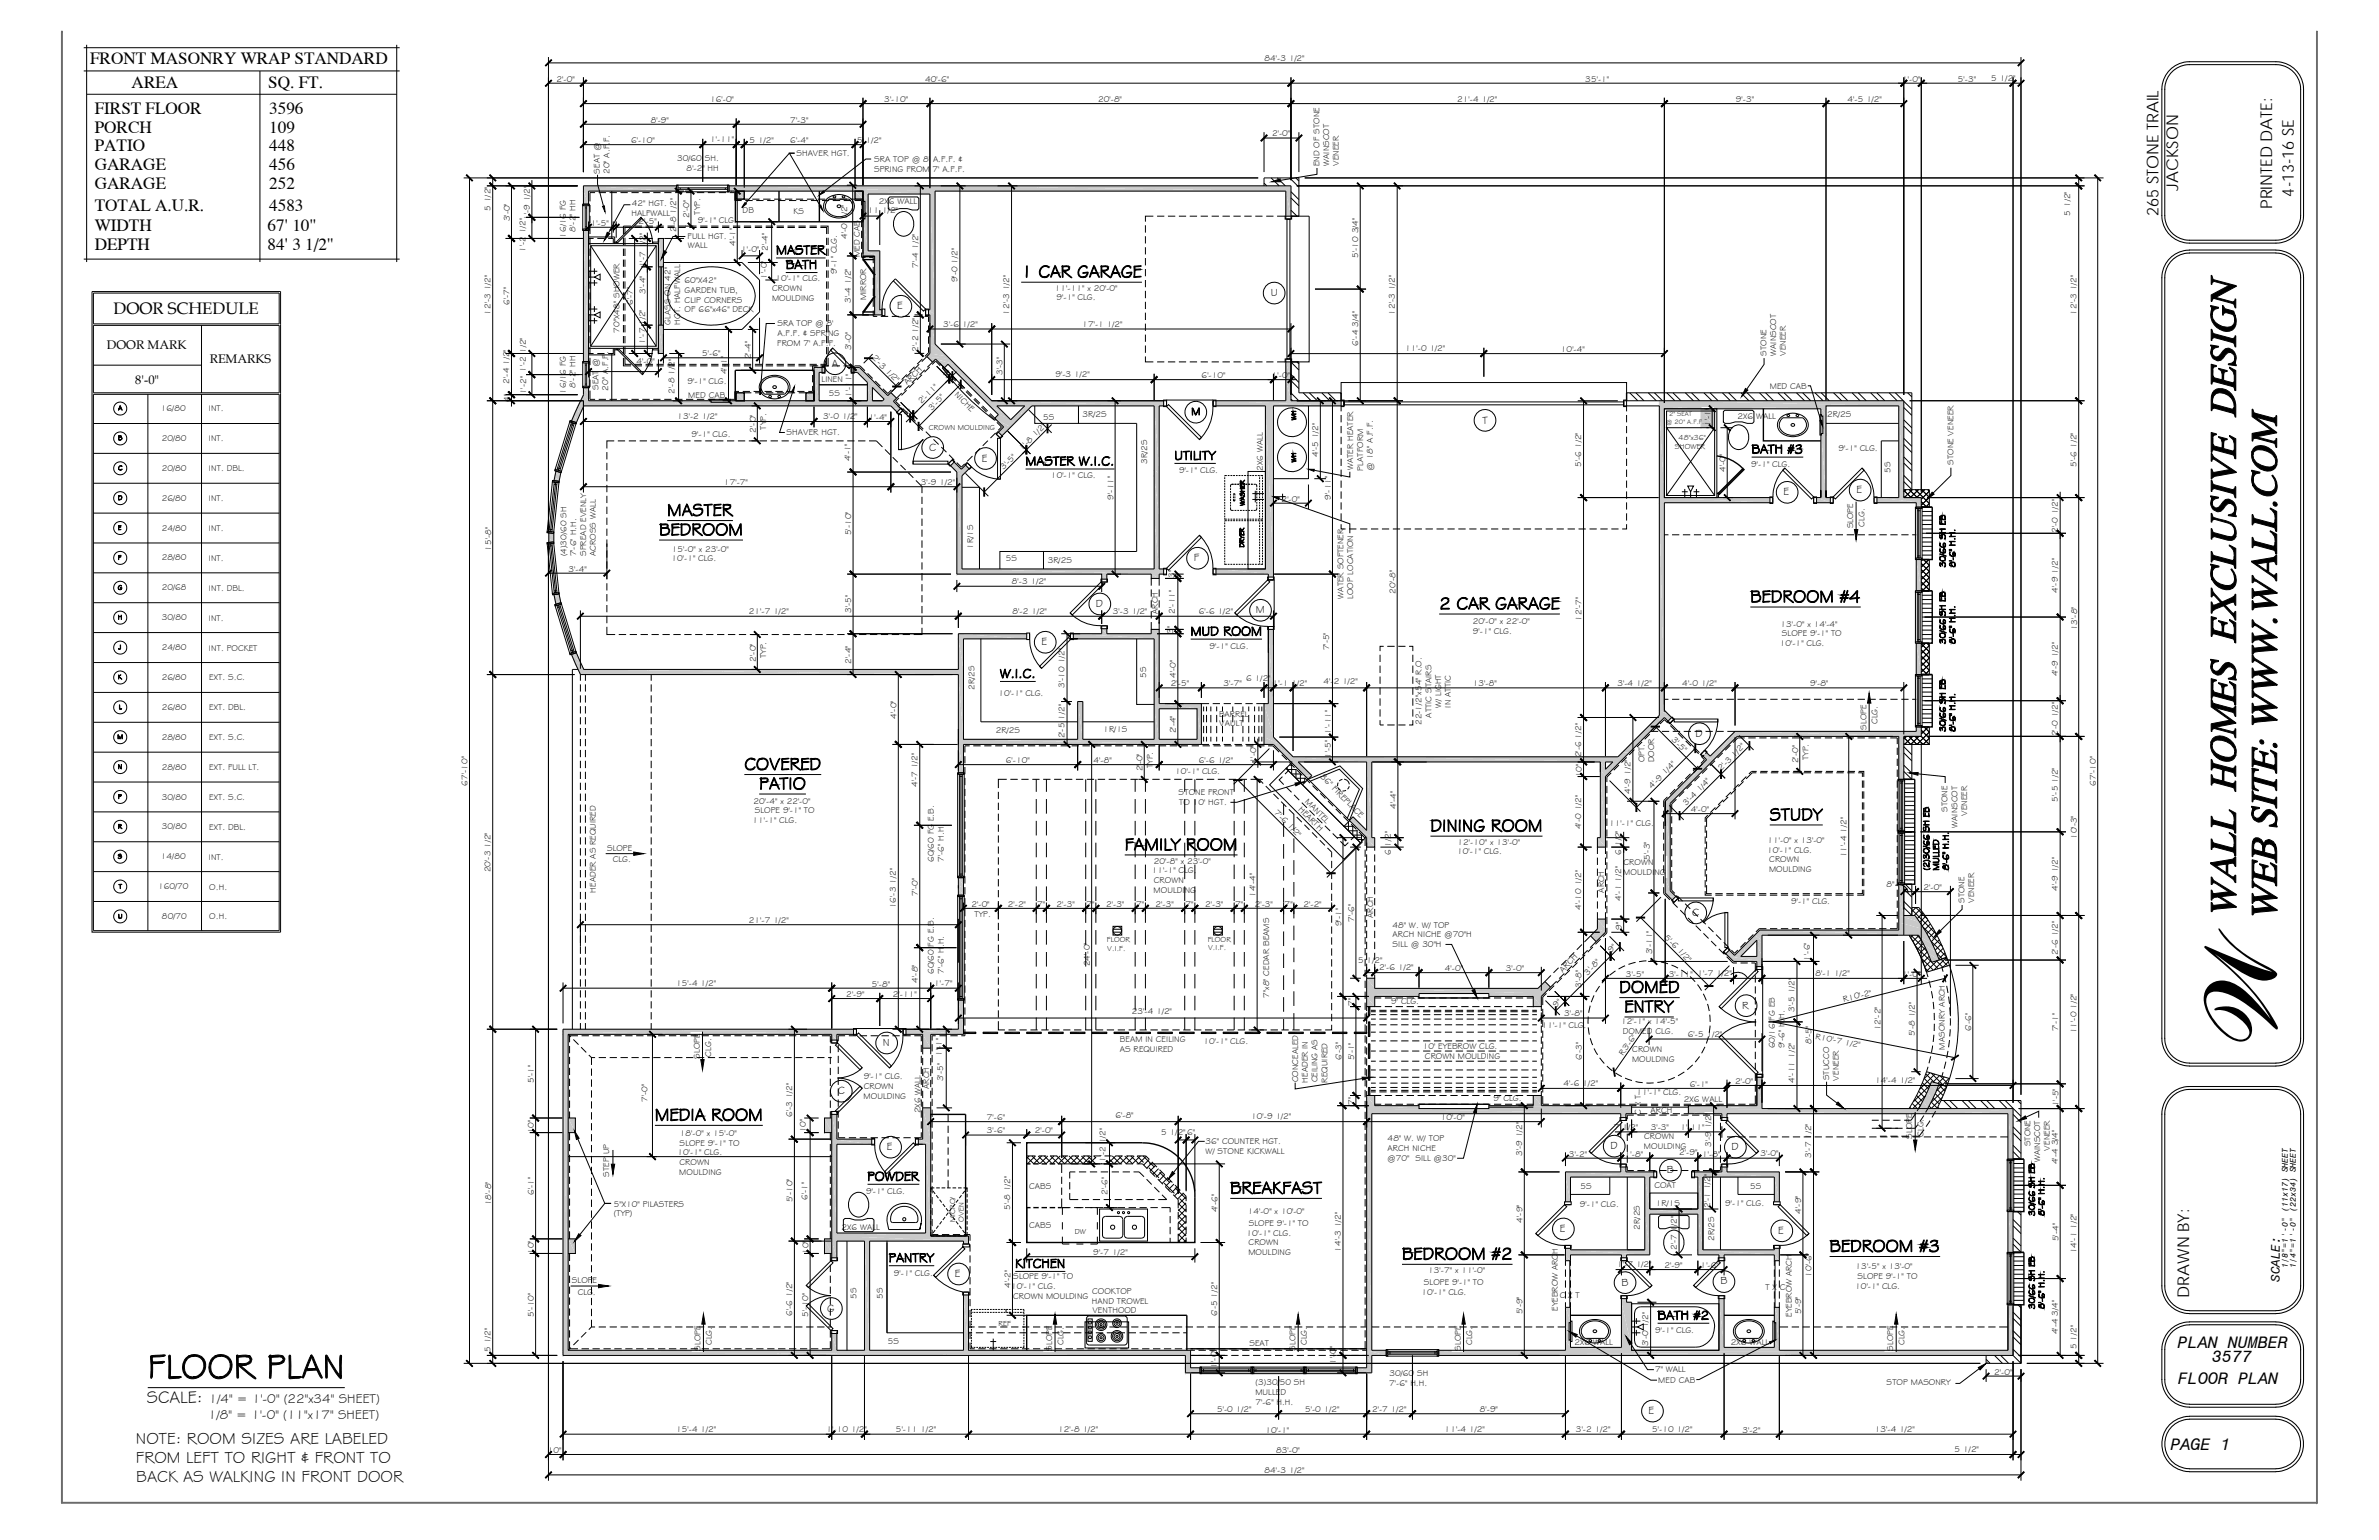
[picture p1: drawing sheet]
<svg xmlns="http://www.w3.org/2000/svg" width="432mm" height="279mm" viewBox="0 0 432 279" stroke-linecap="round" stroke-linejoin="round" font-family="sans-serif">
<defs><g id="words">
<text font-size="21.3" x="413.3" y="191.6" transform="rotate(-90 413.3 191.6)">W</text>
<text font-size="3.2" x="26.6" y="254.5">SCALE:</text>
<g font-size="3.1">
<text x="16.4" y="11.7">FRONT MASONRY WRAP STANDARD</text>
<text x="23.9" y="16">AREA</text>
<text x="48.7" y="16">SQ. FT.</text>
<text x="17.2" y="20.6">FIRST FLOOR</text>
<text x="48.9" y="20.6">3596</text>
<text x="17.2" y="24.1">PORCH</text>
<text x="17.2" y="27.4">PATIO</text>
<text x="48.9" y="24.1">109</text>
<text x="48.9" y="27.4">448</text>
<text x="17.2" y="30.9">GARAGE</text>
<text x="17.2" y="34.3">GARAGE</text>
<text x="48.9" y="30.9">456</text>
<text x="48.9" y="34.3">252</text>
<text x="17.2" y="38.2">TOTAL A.U.R.</text>
<text x="17.2" y="41.8">WIDTH</text>
<text x="48.6" y="41.8">67’ 10&quot;</text>
<text x="48.9" y="38.2">4583</text>
<text x="17.2" y="45.3">DEPTH</text>
<text x="48.6" y="45.3">84’ 3 1/2&quot;</text>
</g>
<g font-size="3">
<text x="20.6" y="57">DOOR SCHEDULE</text>
<text x="395.2" y="244.5">PLAN NUMBER</text>
<text x="395.3" y="251.1">FLOOR PLAN</text>
<text x="401.5" y="247.2">3577</text>
<text x="24.6" y="262">NOTE: ROOM SIZES ARE LABELED</text>
<text x="394" y="263">PAGE 1</text>
<text x="24.7" y="265.4">FROM LEFT TO RIGHT &amp; FRONT TO</text>
<text x="24.7" y="268.8">BACK AS WALKING IN FRONT DOOR</text>
</g>
<g font-size="2.9">
<text x="395.4" y="34.7" transform="rotate(-90 395.4 34.7)">JACKSON</text>
<text x="416.4" y="35.7" transform="rotate(-90 416.4 35.7)">4-13-16 SE</text>
<text x="391.8" y="39.2" transform="rotate(-90 391.8 39.2)">265 STONE TRAIL</text>
<text x="412.4" y="37.9" transform="rotate(-90 412.4 37.9)">PRINTED DATE:</text>
<text x="397.4" y="235.5" transform="rotate(-90 397.4 235.5)">DRAWN BY:</text>
</g>
<g font-size="2.4">
<text x="37.8" y="257.5">1/8&quot; = 1'-0&quot; (11&quot;x17&quot; SHEET)</text>
<text x="37.9" y="254.5">1/4&quot; = 1'-0&quot; (22&quot;x34&quot; SHEET)</text>
</g>
<g font-size="2.3">
<text x="19.4" y="63.4">DOOR MARK</text>
<text x="38.1" y="65.9">REMARKS</text>
<text x="24.6" y="69.6">8'-0&quot;</text>
<text x="413.8" y="232.6" transform="rotate(-90 413.8 232.6)">SCALE:</text>
</g>
<g font-size="2">
<text x="230.7" y="53.8">U</text>
<text x="162.8" y="56.1">E</text>
<text x="151" y="66.5">A</text>
<text x="269.1" y="76.9">T</text>
<text x="168.7" y="81.7">C</text>
<text x="178.2" y="83.7">E</text>
<text x="323.7" y="89.9">E</text>
<text x="337" y="89.5">E</text>
<text x="216.7" y="101.8">F</text>
<text x="198.9" y="110.2">D</text>
<text x="228" y="111.3">M</text>
<text x="189" y="117.1">E</text>
<text x="307.8" y="133.7">D</text>
<text x="307.1" y="166.2">C</text>
<text x="316.2" y="183">R</text>
<text x="160.2" y="189.8">N</text>
<text x="152.1" y="198.5">C</text>
<text x="161" y="208.7">E</text>
<text x="292.3" y="208.5">D</text>
<text x="314.3" y="208.7">D</text>
<text x="302.6" y="212.9">B</text>
<text x="283.1" y="223.5">E</text>
<text x="322.7" y="223.8">E</text>
<text x="173.3" y="231.7">E</text>
<text x="294.3" y="233.2">B</text>
<text x="312.3" y="233">B</text>
<text x="150.2" y="238">G</text>
<text x="299.2" y="256.6">E</text>
</g>
<g font-size="1.6">
<text x="229.5" y="11">84'-3 1/2&quot;</text>
<text x="101" y="14.8">2'-0&quot;</text>
<text x="167.9" y="14.8">40'-6&quot;</text>
<text x="287.7" y="14.8">35'-1&quot;</text>
<text x="345.3" y="14.8">1'-0&quot;</text>
<text x="355.4" y="14.8">5'-3&quot;</text>
<text x="361.4" y="14.7">5 1/2&quot;</text>
<text x="118.1" y="22.3">8'-9&quot;</text>
<text x="128.9" y="18.5">16'-0&quot;</text>
<text x="143.4" y="22.2">7'-3&quot;</text>
<text x="160.5" y="18.5">3'-10&quot;</text>
<text x="199.3" y="18.5">20'-8&quot;</text>
<text x="264.5" y="18.4">21'-4 1/2&quot;</text>
<text x="315.1" y="18.5">9'-3&quot;</text>
<text x="335.3" y="18.4">4'-5 1/2&quot;</text>
<text x="114.5" y="26">6'-10&quot;</text>
<text x="122.9" y="29.2">30/60 SH.</text>
<text x="128.9" y="25.8">1'-11&quot;</text>
<text x="136" y="25.9">5 1/2&quot;</text>
<text x="143.4" y="26">6'-4&quot;</text>
<text x="144.5" y="28.3">SHAVER HGT.</text>
<text x="155.6" y="25.9">5 1/2&quot;</text>
<text x="158.6" y="29.4">SRA TOP @ 8' A.F.F. &amp;</text>
<text x="230.9" y="24.8">2'-0&quot;</text>
<text x="108.9" y="31.5" transform="rotate(-90 108.9 31.5)">SEAT @</text>
<text x="110.6" y="31.6" transform="rotate(-90 110.6 31.6)">20&quot; A.F.F.</text>
<text x="124.6" y="31">8'-2&quot; HH</text>
<text x="158.6" y="31.2">SPRING FROM 7' A.F.F.</text>
<text x="239.5" y="30.2" transform="rotate(-90 239.5 30.2)">END OF STONE</text>
<text x="241.3" y="30.1" transform="rotate(-90 241.3 30.1)">WAINSCOT</text>
<text x="243" y="30.1" transform="rotate(-90 243 30.1)">VENEER</text>
<text x="89" y="38.3" transform="rotate(-90 89 38.3)">5 1/2&quot;</text>
<text x="92.5" y="40.2" transform="rotate(-90 92.5 40.2)">3'-0&quot;</text>
<text x="96.1" y="39.9" transform="rotate(-90 96.1 39.9)">1'-9 1/2&quot;</text>
<text x="107.2" y="40.9">1'-5&quot;</text>
<text x="114.6" y="39.1">HALFWALL</text>
<text x="114.7" y="37.4">42&quot; HGT.</text>
<text x="115.9" y="40.7">2'-5&quot;</text>
<text x="125.1" y="39.5" transform="rotate(-90 125.1 39.5)">2'-0&quot;</text>
<text x="126.7" y="40.5">9'-1&quot; CLG.</text>
<text x="127.1" y="39" transform="rotate(-90 127.1 39)">TYP.</text>
<text x="134.8" y="38.7">DB</text>
<text x="144" y="38.8">KS</text>
<text x="157.5" y="38.6">11 1/2&quot;</text>
<text x="159.5" y="37">2X6 WALL</text>
<text x="375.8" y="39.1" transform="rotate(-90 375.8 39.1)">5 1/2&quot;</text>
<text x="95.4" y="45.7" transform="rotate(-90 95.4 45.7)">1'-2 1/2&quot;</text>
<text x="102.7" y="43.2" transform="rotate(-90 102.7 43.2)">16/16 FG</text>
<text x="104.5" y="42" transform="rotate(-90 104.5 42)">8'-2&quot; HH</text>
<text x="122.7" y="42.2" transform="rotate(-90 122.7 42.2)">2'-8 1/2&quot;</text>
<text x="124.8" y="43.3">FULL HGT.</text>
<text x="124.9" y="45.1">WALL</text>
<text x="133.5" y="44.6" transform="rotate(-90 133.5 44.6)">4'-1&quot;</text>
<text x="134.5" y="45.7">1'-0&quot;</text>
<text x="139.4" y="45.6" transform="rotate(-90 139.4 45.6)">2'-4&quot;</text>
<text x="153.8" y="43.3" transform="rotate(-90 153.8 43.3)">4'-0 1/2&quot;</text>
<text x="156.1" y="46.6" transform="rotate(-90 156.1 46.6)">MED CAB</text>
<text x="246.5" y="46.8" transform="rotate(-90 246.5 46.8)">5'-10 3/4&quot;</text>
<text x="117.1" y="48.5" transform="rotate(-90 117.1 48.5)">1'-7 1/2&quot;</text>
<text x="117.2" y="53.3" transform="rotate(-90 117.2 53.3)">3'-4&quot;</text>
<text x="124.2" y="51.4">60&quot;X42&quot;</text>
<text x="124.3" y="53.1">GARDEN TUB,</text>
<text x="139.2" y="50.5" transform="rotate(-90 139.2 50.5)">1'-0&quot;</text>
<text x="140.2" y="52.8">CROWN</text>
<text x="140.8" y="51">10'-1&quot; CLG.</text>
<text x="151.9" y="49.8" transform="rotate(-90 151.9 49.8)">9'-1&quot; CLG.</text>
<text x="166.6" y="48.6" transform="rotate(-90 166.6 48.6)">7'-4 1/2&quot;</text>
<text x="173.8" y="51.2" transform="rotate(-90 173.8 51.2)">9'-0 1/2&quot;</text>
<text x="191.5" y="52.7">11'-11&quot; x 20'-0&quot;</text>
<text x="89" y="57.1" transform="rotate(-90 89 57.1)">12'-3 1/2&quot;</text>
<text x="92.5" y="55.4" transform="rotate(-90 92.5 55.4)">6'-7&quot;</text>
<text x="114.9" y="55.4" transform="rotate(-90 114.9 55.4)">6'-7&quot;</text>
<text x="121.7" y="58.9" transform="rotate(-90 121.7 58.9)">GLASS ON 42&quot;</text>
<text x="123.5" y="59" transform="rotate(-90 123.5 59)">HGT. HALFWALL</text>
<text x="124.3" y="54.9">CLIP CORNERS</text>
<text x="124.3" y="56.7">OF 66&quot;x46&quot; DECK</text>
<text x="140.1" y="54.5">MOULDING</text>
<text x="141.1" y="59.2">SRA TOP @ 8'</text>
<text x="154.4" y="54.9" transform="rotate(-90 154.4 54.9)">3'-4 1/2&quot;</text>
<text x="157.2" y="54.4" transform="rotate(-90 157.2 54.4)">MIRROR</text>
<text x="171.2" y="59.3">3'-6 1/2&quot;</text>
<text x="183.2" y="57.1" transform="rotate(-90 183.2 57.1)">12'-3 1/2&quot;</text>
<text x="191.7" y="54.5">9'-1&quot; CLG.</text>
<text x="196.4" y="59.3">17'-1 1/2&quot;</text>
<text x="253.2" y="57.1" transform="rotate(-90 253.2 57.1)">12'-3 1/2&quot;</text>
<text x="376.9" y="57.1" transform="rotate(-90 376.9 57.1)">12'-3 1/2&quot;</text>
<text x="112.5" y="60.4" transform="rotate(-90 112.5 60.4)">70&quot;X48&quot; SHOWER</text>
<text x="117.1" y="62.3" transform="rotate(-90 117.1 62.3)">1'-7 1/2&quot;</text>
<text x="127.5" y="64.6">5'-6&quot;</text>
<text x="136.3" y="65.2" transform="rotate(-90 136.3 65.2)">2'-4&quot;</text>
<text x="141.1" y="62.7">FROM 7' A.F.F.</text>
<text x="141.1" y="61">A.F.F. &amp; SPRING</text>
<text x="154.5" y="63.6" transform="rotate(-90 154.5 63.6)">3'-0&quot;</text>
<text x="158.2" y="65" transform="rotate(45 158.2 65)">2'</text>
<text x="159.1" y="65.9" transform="rotate(45 159.1 65.9)">-3 1/2&quot;</text>
<text x="166.6" y="63.8" transform="rotate(-90 166.6 63.8)">2'-2 1/2&quot;</text>
<text x="246.5" y="62.7" transform="rotate(-90 246.5 62.7)">6'-4 3/4&quot;</text>
<text x="255" y="63.8">11'-0 1/2&quot;</text>
<text x="283.3" y="63.8">10'-4&quot;</text>
<text x="320.6" y="64.6" transform="rotate(-90 320.6 64.6)">STONE</text>
<text x="322.4" y="64.6" transform="rotate(-90 322.4 64.6)">WAINSCOT</text>
<text x="324.1" y="64.6" transform="rotate(-90 324.1 64.6)">VENEER</text>
<text x="92.4" y="69.6" transform="rotate(-90 92.4 69.6)">2'-4 1/2&quot;</text>
<text x="95.5" y="71.5" transform="rotate(-90 95.5 71.5)">1'-2&quot; 1'-2 1/2&quot;</text>
<text x="102.7" y="71.5" transform="rotate(-90 102.7 71.5)">16/16 FG</text>
<text x="104.5" y="70.3" transform="rotate(-90 104.5 70.3)">8'-2&quot; HH</text>
<text x="108.6" y="70.8" transform="rotate(-90 108.6 70.8)">SEAT @</text>
<text x="110.4" y="70.9" transform="rotate(-90 110.4 70.9)">20&quot; A.F.F.</text>
<text x="115.5" y="66.1">4'-0&quot;</text>
<text x="122.4" y="71.4" transform="rotate(-90 122.4 71.4)">2'-8 1/2&quot;</text>
<text x="124.8" y="69.6">9'-1&quot; CLG.</text>
<text x="131.9" y="67.9" transform="rotate(-90 131.9 67.9)">4'-1&quot;</text>
<text x="149.1" y="69.3">LINEN</text>
<text x="150.4" y="71.9">5S</text>
<text x="164.7" y="69.9" transform="rotate(-45 164.7 69.9)">ARCH</text>
<text x="171.8" y="68.8" transform="rotate(-45 171.8 68.8)">3&quot;</text>
<text x="173.2" y="71.8" transform="rotate(45 173.2 71.8)">NICHE</text>
<text x="182" y="68.1" transform="rotate(-90 182 68.1)">3'-3&quot;</text>
<text x="191.6" y="68.5">9'-3 1/2&quot;</text>
<text x="218.1" y="68.6">6'-10&quot;</text>
<text x="230.9" y="68.6">1'-0&quot;</text>
<text x="321.2" y="70.5">MED CAB</text>
<text x="29.2" y="74.6">16/80</text>
<text x="37.9" y="74.6">INT.</text>
<text x="92.5" y="72.9" transform="rotate(-90 92.5 72.9)">4&quot;</text>
<text x="122.9" y="76.1">13'-2 1/2&quot;</text>
<text x="124.9" y="72.2">MED CAB</text>
<text x="139" y="78" transform="rotate(-90 139 78)">TYP.</text>
<text x="149.4" y="76.1">3'-0 1/2&quot;</text>
<text x="154.5" y="72.1" transform="rotate(-90 154.5 72.1)">1'-11&quot;</text>
<text x="157.7" y="76.2">1'-4&quot;</text>
<text x="164.7" y="75.9" transform="rotate(-45 164.7 75.9)">3&quot;</text>
<text x="167.2" y="73.4" transform="rotate(-45 167.2 73.4)">2'</text>
<text x="168.1" y="72.5" transform="rotate(-45 168.1 72.5)">-11&quot;</text>
<text x="169.1" y="74.5" transform="rotate(-45 169.1 74.5)">3'</text>
<text x="170" y="73.6" transform="rotate(-45 170 73.6)">-5&quot;</text>
<text x="189.4" y="76.1">5S</text>
<text x="196.5" y="75.7">3R/2S</text>
<text x="310.5" y="77.3" transform="rotate(-90 310.5 77.3)">1'-1&quot;</text>
<text x="315.4" y="76">2X6 WALL</text>
<text x="331.6" y="75.7">2R/2S</text>
<text x="29.4" y="80">20/80</text>
<text x="37.9" y="80.1">INT.</text>
<text x="125.5" y="79.2">9'-1&quot; CLG.</text>
<text x="137.2" y="78.5" transform="rotate(-90 137.2 78.5)">2'-0&quot;</text>
<text x="142.8" y="78.9">SHAVER HGT.</text>
<text x="154.3" y="83.7" transform="rotate(-90 154.3 83.7)">4'-1&quot;</text>
<text x="185.5" y="81.8" transform="rotate(-45 185.5 81.8)">1'</text>
<text x="186.4" y="80.9" transform="rotate(-45 186.4 80.9)">-8 1/2&quot;</text>
<text x="239.2" y="82.9" transform="rotate(-90 239.2 82.9)">4'-5 1/2&quot;</text>
<text x="333.7" y="81.9">9'-1&quot; CLG.</text>
<text x="29.4" y="85.4">20/80</text>
<text x="37.9" y="85.5">INT. DBL.</text>
<text x="131.4" y="88">17'-7&quot;</text>
<text x="167.1" y="87.9">3'-9 1/2&quot;</text>
<text x="182.2" y="85.3" transform="rotate(-45 182.2 85.3)">3'</text>
<text x="183" y="84.4" transform="rotate(-45 183 84.4)">-5&quot;</text>
<text x="190.8" y="86.8">10'-1&quot; CLG.</text>
<text x="208.2" y="84.2" transform="rotate(-90 208.2 84.2)">3R/2S</text>
<text x="214" y="85.8">9'-1&quot; CLG.</text>
<text x="229.2" y="85.4" transform="rotate(-90 229.2 85.4)">2X6 WALL</text>
<text x="245.6" y="85.3" transform="rotate(-90 245.6 85.3)">WATER HEATER</text>
<text x="247.4" y="85.4" transform="rotate(-90 247.4 85.4)">PLATFORM</text>
<text x="249.2" y="85.4" transform="rotate(-90 249.2 85.4)">@ 18&quot; A.F.F.</text>
<text x="287" y="84.7" transform="rotate(-90 287 84.7)">5'-6 1/2&quot;</text>
<text x="313.2" y="85.6" transform="rotate(-90 313.2 85.6)">4'-0&quot;</text>
<text x="317.9" y="84.7">9'-1&quot; CLG.</text>
<text x="343.1" y="85.8" transform="rotate(-90 343.1 85.8)">5S</text>
<text x="354.5" y="84.3" transform="rotate(-90 354.5 84.3)">STONE VENEER</text>
<text x="376.9" y="84.7" transform="rotate(-90 376.9 84.7)">5'-6 1/2&quot;</text>
<text x="29.4" y="90.8">26/80</text>
<text x="37.9" y="90.9">INT.</text>
<text x="202.1" y="90.6" transform="rotate(-90 202.1 90.6)">9'-11&quot;</text>
<text x="232.6" y="91">2'-0&quot;</text>
<text x="241.6" y="90.6" transform="rotate(-90 241.6 90.6)">9'-11&quot;</text>
<text x="336.4" y="95.9" transform="rotate(-90 336.4 95.9)">SLOPE</text>
<text x="338.4" y="95.5" transform="rotate(-90 338.4 95.5)">CLG.</text>
<text x="29.4" y="96.3">24/80</text>
<text x="29.4" y="101.7">28/80</text>
<text x="37.9" y="96.3">INT.</text>
<text x="37.9" y="101.7">INT.</text>
<text x="89.1" y="99.9" transform="rotate(-90 89.1 99.9)">15'-8&quot;</text>
<text x="102.8" y="100.9" transform="rotate(-90 102.8 100.9)">(4)30/60 SH</text>
<text x="104.6" y="101" transform="rotate(-90 104.6 101)">7'-6&quot; H.H.</text>
<text x="106.4" y="100.9" transform="rotate(-90 106.4 100.9)">SPREAD EVENLY</text>
<text x="108.1" y="100.9" transform="rotate(-90 108.1 100.9)">ACROSS WALL</text>
<text x="121.9" y="101.8">10'-1&quot; CLG.</text>
<text x="121.9" y="100.1">15'-0&quot; x 23'-0&quot;</text>
<text x="154.5" y="97.1" transform="rotate(-90 154.5 97.1)">5'-10&quot;</text>
<text x="176.6" y="99.5" transform="rotate(-90 176.6 99.5)">1R/1S</text>
<text x="182.5" y="101.8">5S</text>
<text x="373.5" y="96.7" transform="rotate(-90 373.5 96.7)">2'-0 1/2&quot;</text>
<text x="29.4" y="107.1">20/68</text>
<text x="37.9" y="107.2">INT. DBL.</text>
<text x="103.2" y="103.7">3'-4&quot;</text>
<text x="183.7" y="106">8'-3 1/2&quot;</text>
<text x="190.2" y="102.1">3R/2S</text>
<text x="213.1" y="104.9" transform="rotate(-90 213.1 104.9)">3&quot;</text>
<text x="253.3" y="107.7" transform="rotate(-90 253.3 107.7)">20'-8&quot;</text>
<text x="373.5" y="107.5" transform="rotate(-90 373.5 107.5)">4'-9 1/2&quot;</text>
<text x="29.4" y="112.5">30/80</text>
<text x="37.9" y="112.6">INT.</text>
<text x="135.9" y="111.4">21'-7 1/2&quot;</text>
<text x="154.5" y="111.3" transform="rotate(-90 154.5 111.3)">3'-5&quot;</text>
<text x="183.8" y="111.4">8'-2 1/2&quot;</text>
<text x="202" y="111.4">3'-3 1/2&quot;</text>
<text x="210.2" y="111.4" transform="rotate(-90 210.2 111.4)">ARCH</text>
<text x="213.2" y="111.3" transform="rotate(-90 213.2 111.3)">2'-11&quot;</text>
<text x="217.6" y="111.4">6'-6 1/2&quot;</text>
<text x="243.8" y="108.6" transform="rotate(-90 243.8 108.6)">WATER SOFTENER</text>
<text x="245.6" y="108.7" transform="rotate(-90 245.6 108.7)">LOOP LOCATION</text>
<text x="267.3" y="113.2">20'-0&quot; x 22'-0&quot;</text>
<text x="287.1" y="112.6" transform="rotate(-90 287.1 112.6)">12'-7&quot;</text>
<text x="323.2" y="113.7">13'-0&quot; x 14'-4&quot;</text>
<text x="29.4" y="118">24/80</text>
<text x="37.9" y="118">INT. POCKET</text>
<text x="139" y="119.4" transform="rotate(-90 139 119.4)">TYP.</text>
<text x="213" y="115" transform="rotate(-90 213 115)">3&quot;</text>
<text x="219.5" y="117.7">9'-1&quot; CLG.</text>
<text x="241.3" y="118" transform="rotate(-90 241.3 118)">7'-5&quot;</text>
<text x="267.3" y="115">9'-1&quot; CLG.</text>
<text x="323" y="117.2">10'-1&quot; CLG.</text>
<text x="323.4" y="115.4">SLOPE 9'-1&quot; TO</text>
<text x="377" y="114.3" transform="rotate(-90 377 114.3)">13'-8&quot;</text>
<text x="29.4" y="123.4">26/80</text>
<text x="38" y="123.4">EXT. S.C.</text>
<text x="137.2" y="120" transform="rotate(-90 137.2 120)">2'-0&quot;</text>
<text x="154.5" y="120.4" transform="rotate(-90 154.5 120.4)">2'-4&quot;</text>
<text x="176.9" y="125.2" transform="rotate(-90 176.9 125.2)">2R/2S</text>
<text x="193.2" y="124.8" transform="rotate(-90 193.2 124.8)">3'-10 1/2&quot;</text>
<text x="208" y="123" transform="rotate(-90 208 123)">5S</text>
<text x="212.5" y="124.5">2'-5&quot;</text>
<text x="213.4" y="123" transform="rotate(-90 213.4 123)">4'-0&quot;</text>
<text x="222.1" y="124.5">3'-7&quot;</text>
<text x="226.2" y="123.6">6 1/2&quot;</text>
<text x="231" y="124.4">1'-1 1/2&quot;</text>
<text x="240.2" y="124.1">4'-2 1/2&quot;</text>
<text x="267.3" y="124.5">13'-8&quot;</text>
<text x="293.6" y="124.4">3'-4 1/2&quot;</text>
<text x="305.4" y="124.4">4'-0 1/2&quot;</text>
<text x="328.5" y="124.5">9'-8&quot;</text>
<text x="373.5" y="122.7" transform="rotate(-90 373.5 122.7)">4'-9 1/2&quot;</text>
<text x="29.4" y="128.8">26/80</text>
<text x="38" y="128.9">EXT. DBL.</text>
<text x="162.7" y="130.4" transform="rotate(-90 162.7 130.4)">4'-0&quot;</text>
<text x="181.3" y="126.3">10'-1&quot; CLG.</text>
<text x="221.3" y="130">BARREL</text>
<text x="221.3" y="131.8">VAULT</text>
<text x="258" y="131.6" transform="rotate(-90 258 131.6)">22-1/2&quot;x54&quot; R.O.</text>
<text x="259.8" y="130.2" transform="rotate(-90 259.8 130.2)">ATTIC STAIRS</text>
<text x="261.6" y="128.5" transform="rotate(-90 261.6 128.5)">W/ LIGHT</text>
<text x="263.3" y="128.4" transform="rotate(-90 263.3 128.4)">IN ATTIC</text>
<text x="340.8" y="131.4" transform="rotate(-90 340.8 131.4)">CLG.</text>
<text x="29.4" y="134.2">28/80</text>
<text x="38" y="134.3">EXT. S.C.</text>
<text x="180.8" y="133">2R/2S</text>
<text x="193.2" y="134" transform="rotate(-90 193.2 134)">2'-5 1/2&quot;</text>
<text x="200.3" y="132.7">1R/1S</text>
<text x="213.4" y="133.1" transform="rotate(-90 213.4 133.1)">2'-4&quot;</text>
<text x="241.5" y="137.5" transform="rotate(-90 241.5 137.5)">1'-5&quot;</text>
<text x="241.6" y="133.1" transform="rotate(-90 241.6 133.1)">1'-11&quot;</text>
<text x="287" y="137.4" transform="rotate(-90 287 137.4)">2'-6 1/2&quot;</text>
<text x="303.3" y="134.3" transform="rotate(45 303.3 134.3)">3'</text>
<text x="304.2" y="135.2" transform="rotate(45 304.2 135.2)">-5&quot;</text>
<text x="328.2" y="137.9" transform="rotate(-90 328.2 137.9)">TYP.</text>
<text x="338.8" y="132.4" transform="rotate(-90 338.8 132.4)">SLOPE</text>
<text x="373.5" y="133.6" transform="rotate(-90 373.5 133.6)">2'-0 1/2&quot;</text>
<text x="29.4" y="139.7">28/80</text>
<text x="38" y="139.7">EXT. FULL LT.</text>
<text x="84.9" y="142.6" transform="rotate(-90 84.9 142.6)">67'-10&quot;</text>
<text x="166.5" y="142.8" transform="rotate(-90 166.5 142.8)">4'-7 1/2&quot;</text>
<text x="182.6" y="138.4">6'-10&quot;</text>
<text x="198.5" y="138.4">4'-8&quot;</text>
<text x="207.4" y="140" transform="rotate(-90 207.4 140)">2'-0&quot;</text>
<text x="209.3" y="139.4" transform="rotate(-90 209.3 139.4)">TYP.</text>
<text x="213.3" y="140.4">10'-1&quot; CLG.</text>
<text x="217.6" y="138.3">6'-6 1/2&quot;</text>
<text x="228" y="138.5" transform="rotate(-90 228 138.5)">1'-0&quot;</text>
<text x="239.6" y="141" transform="rotate(45 239.6 141)">36&quot; FIREPLACE</text>
<text x="287.1" y="141" transform="rotate(-90 287.1 141)">10&quot;</text>
<text x="298.5" y="138.3" transform="rotate(-90 298.5 138.3)">OPT.</text>
<text x="299.8" y="143.1" transform="rotate(-45 299.8 143.1)">4'</text>
<text x="300.2" y="138.3" transform="rotate(-90 300.2 138.3)">DOOR</text>
<text x="300.7" y="142.2" transform="rotate(-45 300.7 142.2)">-9 1/4&quot;</text>
<text x="312.4" y="139.9" transform="rotate(-45 312.4 139.9)">2'</text>
<text x="313.3" y="139" transform="rotate(-45 313.3 139)">-3 1/2&quot;</text>
<text x="326.3" y="138.5" transform="rotate(-90 326.3 138.5)">2'-0&quot;</text>
<text x="380.4" y="142.6" transform="rotate(-90 380.4 142.6)">67'-10&quot;</text>
<text x="29.4" y="145.1">30/80</text>
<text x="38" y="145.1">EXT. S.C.</text>
<text x="136.6" y="149.3">11'-1&quot; CLG.</text>
<text x="136.8" y="145.8">20'-4&quot; x 22'-0&quot;</text>
<text x="137" y="147.6">SLOPE 9'-1&quot; TO</text>
<text x="213.9" y="144.2">STONE FRONT</text>
<text x="214" y="146">TO 10' HGT.</text>
<text x="231.2" y="147.5" transform="rotate(45 231.2 147.5)">7'</text>
<text x="232.1" y="148.4" transform="rotate(45 232.1 148.4)">-6 1/2&quot;</text>
<text x="235.6" y="146.9" transform="rotate(45 235.6 146.9)">HEARTH</text>
<text x="236.8" y="145.5" transform="rotate(45 236.8 145.5)">MANTEL</text>
<text x="253.4" y="146.8" transform="rotate(-90 253.4 146.8)">4'-4&quot;</text>
<text x="292.1" y="149.9">11'-1&quot; CLG.</text>
<text x="296" y="144" transform="rotate(-90 296 144)">4'-9 1/2&quot;</text>
<text x="306.1" y="146.2" transform="rotate(-45 306.1 146.2)">3'</text>
<text x="306.9" y="147.3">4'-0&quot;</text>
<text x="307" y="145.3" transform="rotate(-45 307 145.3)">-4 1/4&quot;</text>
<text x="353.5" y="147.3" transform="rotate(-90 353.5 147.3)">STONE</text>
<text x="357" y="148" transform="rotate(-90 357 148)">VENEER</text>
<text x="373.5" y="145.5" transform="rotate(-90 373.5 145.5)">5'-5 1/2&quot;</text>
<text x="29.2" y="155.9">14/80</text>
<text x="29.4" y="150.5">30/80</text>
<text x="37.9" y="156">INT.</text>
<text x="38" y="150.5">EXT. DBL.</text>
<text x="110.2" y="154.4">SLOPE</text>
<text x="252.4" y="155.2" transform="rotate(-90 252.4 155.2)">6 1/2&quot;</text>
<text x="264.5" y="155">10'-1&quot; CLG.</text>
<text x="264.5" y="153.3">12'-10&quot; x 13'-0&quot;</text>
<text x="287" y="150.5" transform="rotate(-90 287 150.5)">4'-0 1/2&quot;</text>
<text x="294.3" y="155.1" transform="rotate(-90 294.3 155.1)">6 1/2&quot;</text>
<text x="299.4" y="156" transform="rotate(-90 299.4 156)">5'-3&quot;</text>
<text x="320.8" y="154.7">10'-1&quot; CLG.</text>
<text x="320.8" y="153">11'-0&quot; x 13'-0&quot;</text>
<text x="335.1" y="155.5" transform="rotate(-90 335.1 155.5)">11'-4 1/2&quot;</text>
<text x="355.3" y="150.2" transform="rotate(-90 355.3 150.2)">WAINSCOT</text>
<text x="377" y="152.3" transform="rotate(-90 377 152.3)">10'-3&quot;</text>
<text x="28.7" y="161.3">160/70</text>
<text x="38" y="161.4">O.H.</text>
<text x="89" y="158.3" transform="rotate(-90 89 158.3)">20'-3 1/2&quot;</text>
<text x="108.1" y="162" transform="rotate(-90 108.1 162)">HEADER AS REQUIRED</text>
<text x="111.2" y="156.5">CLG.</text>
<text x="169.5" y="156.4" transform="rotate(-90 169.5 156.4)">60/60 FG E.B.</text>
<text x="171.3" y="156.4" transform="rotate(-90 171.3 156.4)">7'-6&quot; H.H.</text>
<text x="209" y="158.4">11'-1&quot; CLG.</text>
<text x="209.4" y="162">MOULDING</text>
<text x="209.4" y="156.7">20'-8&quot; x 23'-0&quot;</text>
<text x="209.4" y="160.2">CROWN</text>
<text x="291.1" y="162" transform="rotate(-90 291.1 162)">ARCH</text>
<text x="294.6" y="158.7">MOULDING</text>
<text x="294.7" y="157">CROWN</text>
<text x="321.1" y="158.2">MOULDING</text>
<text x="321.1" y="156.5">CROWN</text>
<text x="342.4" y="160.9">8&quot;</text>
<text x="349.1" y="161.5">2'-0&quot;</text>
<text x="373.5" y="161.7" transform="rotate(-90 373.5 161.7)">4'-9 1/2&quot;</text>
<text x="29.4" y="166.7">80/70</text>
<text x="38" y="166.8">O.H.</text>
<text x="135.9" y="167.4">21'-7 1/2&quot;</text>
<text x="162.6" y="164.8" transform="rotate(-90 162.6 164.8)">16'-3 1/2&quot;</text>
<text x="166.6" y="162.5" transform="rotate(-90 166.6 162.5)">7'-0&quot;</text>
<text x="176.3" y="164.5">2'-0&quot;</text>
<text x="176.9" y="166.4">TYP.</text>
<text x="182.9" y="164.5">2'-2&quot;</text>
<text x="188.2" y="164.5">7&quot;</text>
<text x="191.8" y="164.5">2'-3&quot;</text>
<text x="197.2" y="164.5">7&quot;</text>
<text x="200.8" y="164.5">2'-3&quot;</text>
<text x="206.2" y="164.5">7&quot;</text>
<text x="209.7" y="164.5">2'-3&quot;</text>
<text x="215.2" y="164.5">7&quot;</text>
<text x="218.7" y="164.5">2'-3&quot;</text>
<text x="224.2" y="164.5">7&quot;</text>
<text x="227.7" y="164.5">2'-3&quot;</text>
<text x="227.9" y="162.7" transform="rotate(-90 227.9 162.7)">14'-4&quot;</text>
<text x="233.2" y="164.5">7&quot;</text>
<text x="236.6" y="164.5">2'-2&quot;</text>
<text x="245.8" y="167.3" transform="rotate(-90 245.8 167.3)">7'-6&quot;</text>
<text x="249.3" y="166.6" transform="rotate(-90 249.3 166.6)">ARCH</text>
<text x="287" y="165.1" transform="rotate(-90 287 165.1)">4'-10 1/2&quot;</text>
<text x="294.3" y="163.4" transform="rotate(-90 294.3 163.4)">4'-1 1/2&quot;</text>
<text x="325.1" y="164.1">9'-1&quot; CLG.</text>
<text x="356.6" y="163.8" transform="rotate(-90 356.6 163.8)">STONE</text>
<text x="358.3" y="163.8" transform="rotate(-90 358.3 163.8)">VENEER</text>
<text x="243.5" y="168.1" transform="rotate(-90 243.5 168.1)">9'-1&quot;</text>
<text x="252.8" y="168.3">48&quot; W. W/ TOP</text>
<text x="252.8" y="170">ARCH NICHE @70&quot;H</text>
<text x="252.8" y="171.8">SILL @ 30&quot;H</text>
<text x="292.4" y="173" transform="rotate(-45 292.4 173)">9&quot;</text>
<text x="294.4" y="168.7" transform="rotate(-90 294.4 168.7)">9&quot;</text>
<text x="299.9" y="173.1" transform="rotate(-90 299.9 173.1)">3'-11&quot;</text>
<text x="302" y="170.2" transform="rotate(45 302 170.2)">5'</text>
<text x="302.9" y="171" transform="rotate(45 302.9 171)">-6 1/2&quot;</text>
<text x="373.5" y="173.3" transform="rotate(-90 373.5 173.3)">2'-6 1/2&quot;</text>
<text x="122.7" y="178.9">15'-4 1/2&quot;</text>
<text x="158.2" y="179">5'-8&quot;</text>
<text x="166.6" y="178.3" transform="rotate(-90 166.6 178.3)">4'-8&quot;</text>
<text x="169.5" y="176.7" transform="rotate(-90 169.5 176.7)">60/60 FG E.B.</text>
<text x="169.6" y="178.9">1'-7&quot;</text>
<text x="171.3" y="176.7" transform="rotate(-90 171.3 176.7)">7'-6&quot; H.H.</text>
<text x="197.8" y="175.3" transform="rotate(-90 197.8 175.3)">24'-0&quot;</text>
<text x="246.5" y="174.7">5 1/2&quot;</text>
<text x="250.3" y="176.1">2'-6 1/2&quot;</text>
<text x="262.3" y="176.1">4'-0&quot;</text>
<text x="273.3" y="176.2">3'-0&quot;</text>
<text x="283.6" y="176.5" transform="rotate(-45 283.6 176.5)">ARCH</text>
<text x="287.1" y="179.2" transform="rotate(-90 287.1 179.2)">3'-8&quot;</text>
<text x="288.1" y="177" transform="rotate(-45 288.1 177)">3'</text>
<text x="289" y="176.1" transform="rotate(-45 289 176.1)">-8&quot;</text>
<text x="295.1" y="177.2">3'-5&quot;</text>
<text x="302.9" y="177.2">3'-11&quot; 1'-7 1/2&quot;</text>
<text x="328.5" y="174.3" transform="rotate(-90 328.5 174.3)">1'-6&quot;</text>
<text x="329.5" y="177.1">8'-1 1/2&quot;</text>
<text x="345.3" y="177.2">1'-0&quot;</text>
<text x="153.6" y="180.9">2'-9&quot;</text>
<text x="162.1" y="180.9">2'-11&quot;</text>
<text x="205.4" y="184">23'-4 1/2&quot;</text>
<text x="230.4" y="181" transform="rotate(-90 230.4 181)">7&quot;x8&quot; CEDAR BEAMS</text>
<text x="245.8" y="182.5" transform="rotate(-90 245.8 182.5)">7&quot;</text>
<text x="252.5" y="182.2">9' CLG.</text>
<text x="282.5" y="182.9" transform="rotate(-45 282.5 182.9)">9&quot;</text>
<text x="283.9" y="184.4">3'-8&quot;</text>
<text x="294.3" y="185.8">12'-1&quot; x 14'-5&quot;</text>
<text x="325.7" y="183.6" transform="rotate(-90 325.7 183.6)">3'-5 1/2&quot;</text>
<text x="334.7" y="181.8" transform="rotate(-14 334.7 181.8)">R10'</text>
<text x="337.9" y="181" transform="rotate(-14 337.9 181)">-2&quot;</text>
<text x="129.1" y="191.7" transform="rotate(-90 129.1 191.7)">CLG.</text>
<text x="171" y="191.6" transform="rotate(-90 171 191.6)">1'-1&quot;</text>
<text x="203.2" y="189">BEAM IN CEILING</text>
<text x="203.3" y="190.8">AS REQUIRED</text>
<text x="218.4" y="189.4">10'-1&quot; CLG.</text>
<text x="258.3" y="190.3">10' EYEBROW CLG.</text>
<text x="279.8" y="186.6">11'-1&quot; CLG.</text>
<text x="294.5" y="187.6">DOMED CLG.</text>
<text x="294.6" y="191.6" transform="rotate(-55 294.6 191.6)">R3'</text>
<text x="295.9" y="189.7" transform="rotate(-55 295.9 189.7)">-6&quot;</text>
<text x="296.3" y="190.9">CROWN</text>
<text x="306.4" y="188.1">6'-5 1/2&quot;</text>
<text x="322.1" y="190.2" transform="rotate(-90 322.1 190.2)">60/16 FG EB</text>
<text x="323.9" y="190.2" transform="rotate(-90 323.9 190.2)">9'-6&quot; H.H.</text>
<text x="328.8" y="189.4" transform="rotate(-90 328.8 189.4)">8'-5&quot;</text>
<text x="329.5" y="188.5" transform="rotate(11 329.5 188.5)">R10'</text>
<text x="332.7" y="189.1" transform="rotate(11 332.7 189.1)">-7</text>
<text x="334.8" y="189.5" transform="rotate(11 334.8 189.5)">1/2&quot;</text>
<text x="341.3" y="186.9" transform="rotate(-90 341.3 186.9)">12'-2&quot;</text>
<text x="347.5" y="188" transform="rotate(-90 347.5 188)">5'-8 1/2&quot;</text>
<text x="353" y="190.4" transform="rotate(-90 353 190.4)">MASONRY ARCH</text>
<text x="357.8" y="187.1" transform="rotate(-90 357.8 187.1)">6'-6&quot;</text>
<text x="373.6" y="187.1" transform="rotate(-90 373.6 187.1)">7'-1&quot;</text>
<text x="376.9" y="187.5" transform="rotate(-90 376.9 187.5)">11'-0 1/2&quot;</text>
<text x="96.9" y="196.5" transform="rotate(-90 96.9 196.5)">5'-1&quot;</text>
<text x="127" y="192" transform="rotate(-90 127 192)">SLOPE</text>
<text x="156.8" y="195.8">9'-1&quot; CLG.</text>
<text x="156.8" y="197.6">CROWN</text>
<text x="168.7" y="197.6" transform="rotate(-90 168.7 197.6)">ARCH</text>
<text x="171.2" y="196.2" transform="rotate(-90 171.2 196.2)">3'-5&quot;</text>
<text x="235.6" y="196.4" transform="rotate(-90 235.6 196.4)">CONCEALED</text>
<text x="237.4" y="196.4" transform="rotate(-90 237.4 196.4)">HEADER IN</text>
<text x="239.2" y="196.4" transform="rotate(-90 239.2 196.4)">CEILING AS</text>
<text x="240.9" y="196.4" transform="rotate(-90 240.9 196.4)">REQUIRED</text>
<text x="243.5" y="192.4" transform="rotate(-90 243.5 192.4)">6'-3&quot;</text>
<text x="245.8" y="192.4" transform="rotate(-90 245.8 192.4)">5'-1&quot;</text>
<text x="258.6" y="192.1">CROWN MOULDING</text>
<text x="283.8" y="197.1">4'-6 1/2&quot;</text>
<text x="287.1" y="192.4" transform="rotate(-90 287.1 192.4)">6'-3&quot;</text>
<text x="296.2" y="192.7">MOULDING</text>
<text x="306.7" y="197.1">6'-1&quot;</text>
<text x="314.9" y="196.6">2'-0&quot;</text>
<text x="325.7" y="196.4" transform="rotate(-90 325.7 196.4)">4'-11 1/2&quot;</text>
<text x="332" y="196" transform="rotate(-90 332 196)">STUCCO</text>
<text x="333.7" y="196" transform="rotate(-90 333.7 196)">VENEER</text>
<text x="340.4" y="196.5">14'-4 1/2&quot;</text>
<text x="117.5" y="199.9" transform="rotate(-90 117.5 199.9)">7'-0&quot;</text>
<text x="143.8" y="202.7" transform="rotate(-90 143.8 202.7)">6'-3 1/2&quot;</text>
<text x="156.7" y="199.3">MOULDING</text>
<text x="167.1" y="202" transform="rotate(-90 167.1 202)">2X6 WALL</text>
<text x="179.1" y="203.2">7'-6&quot;</text>
<text x="202.5" y="202.8">6'-8&quot;</text>
<text x="227.1" y="203.1">10'-9 1/2&quot;</text>
<text x="245.8" y="200.4" transform="rotate(-90 245.8 200.4)">7&quot;</text>
<text x="261.5" y="203.2">10'-0&quot;</text>
<text x="271.1" y="199.8">9' CLG.</text>
<text x="297" y="198.6">11'-1&quot; CLG.</text>
<text x="297.8" y="202.3" transform="rotate(-90 297.8 202.3)">C X T</text>
<text x="299.6" y="201.8">ARCH</text>
<text x="305.6" y="200">2X6 WALL</text>
<text x="373.6" y="200.7" transform="rotate(-90 373.6 200.7)">1'-5&quot;</text>
<text x="96.9" y="205.6" transform="rotate(-90 96.9 205.6)">10&quot;</text>
<text x="123" y="209.6">10'-1&quot; CLG.</text>
<text x="123.4" y="207.9">SLOPE 9'-1&quot; TO</text>
<text x="123.4" y="206.1">18'-0&quot; x 15'-0&quot;</text>
<text x="146.3" y="205.5" transform="rotate(-90 146.3 205.5)">10&quot;</text>
<text x="179.1" y="205.6">3'-6&quot;</text>
<text x="187.8" y="205.6">2'-0&quot;</text>
<text x="210.8" y="205.9">5 1/2&quot;</text>
<text x="215.5" y="206">6&quot;</text>
<text x="218.8" y="207.6">36&quot; COUNTER HGT.</text>
<text x="218.8" y="209.4">W/ STONE KICKWALL</text>
<text x="251.9" y="207">48&quot; W. W/ TOP</text>
<text x="251.9" y="208.8">ARCH NICHE</text>
<text x="276.3" y="209.8" transform="rotate(-90 276.3 209.8)">3'-9 1/2&quot;</text>
<text x="284.8" y="209.8">3'-2&quot;</text>
<text x="292.9" y="205">7 1/2&quot;</text>
<text x="294.9" y="209.8">1'-8&quot;</text>
<text x="298.4" y="208.4">MOULDING</text>
<text x="298.4" y="206.7">CROWN</text>
<text x="299.6" y="205.1">3'-3&quot;</text>
<text x="304.8" y="209.6">2'-9&quot;</text>
<text x="305" y="205.1">1'-11&quot;</text>
<text x="308.9" y="209.8">1'-8&quot;</text>
<text x="310.6" y="208.1" transform="rotate(-90 310.6 208.1)">3'-9 1/2&quot;</text>
<text x="319.5" y="209.8">3'-0&quot;</text>
<text x="347.1" y="206.6" transform="rotate(-90 347.1 206.6)">SLOPE</text>
<text x="349.1" y="206.3" transform="rotate(-90 349.1 206.3)">CLG.</text>
<text x="368.5" y="208" transform="rotate(-90 368.5 208)">STONE</text>
<text x="372.1" y="208.7" transform="rotate(-90 372.1 208.7)">VENEER</text>
<text x="110.6" y="213.5" transform="rotate(-90 110.6 213.5)">STEP UP</text>
<text x="123.3" y="213.2">MOULDING</text>
<text x="123.3" y="211.4">CROWN</text>
<text x="186.8" y="215.7">CABS</text>
<text x="200.7" y="210.8" transform="rotate(-90 200.7 210.8)">1'-2 1/2&quot;</text>
<text x="251.8" y="210.6">@70&quot; SILL @30&quot;</text>
<text x="286.9" y="215.7">5S</text>
<text x="300.3" y="215.5">COAT</text>
<text x="317.7" y="215.7">5S</text>
<text x="328.7" y="210" transform="rotate(-90 328.7 210)">3'-7 1/2&quot;</text>
<text x="370.3" y="210.9" transform="rotate(-90 370.3 210.9)">WAINSCOT</text>
<text x="373.5" y="211.2" transform="rotate(-90 373.5 211.2)">4'-4 3/4&quot;</text>
<text x="89.1" y="218.7" transform="rotate(-90 89.1 218.7)">18'-8&quot;</text>
<text x="96.9" y="216.8" transform="rotate(-90 96.9 216.8)">6'-1&quot;</text>
<text x="111.4" y="218.9">5&quot;X10&quot; PILASTERS</text>
<text x="111.4" y="220.7">(TYP)</text>
<text x="143.9" y="218.1" transform="rotate(-90 143.9 218.1)">5'-10&quot;</text>
<text x="146.6" y="217.7" transform="rotate(-90 146.6 217.7)">6'-1&quot;</text>
<text x="157.2" y="216.6">9'-1&quot; CLG.</text>
<text x="183.3" y="219.6" transform="rotate(-90 183.3 219.6)">5'-8 1/2&quot;</text>
<text x="201" y="216.8" transform="rotate(-90 201 216.8)">2'-6&quot;</text>
<text x="221" y="219.9" transform="rotate(-90 221 219.9)">4'-6&quot;</text>
<text x="226.5" y="220.3">14'-0&quot; x 10'-0&quot;</text>
<text x="276.4" y="221.8" transform="rotate(-90 276.4 221.8)">4'-9&quot;</text>
<text x="286.7" y="218.9">9'-1&quot; CLG.</text>
<text x="300.5" y="218.7">1R/1S</text>
<text x="310.4" y="219.2" transform="rotate(-90 310.4 219.2)">2'-1 1/2&quot;</text>
<text x="313.1" y="218.7">9'-1&quot; CLG.</text>
<text x="326.9" y="220.2" transform="rotate(-90 326.9 220.2)">4'-9&quot;</text>
<text x="96.9" y="227.5" transform="rotate(-90 96.9 227.5)">10&quot;</text>
<text x="146.7" y="227.5" transform="rotate(-90 146.7 227.5)">10&quot;</text>
<text x="152.7" y="223.1">2X6 WALL</text>
<text x="186.8" y="222.8">CABS</text>
<text x="198.4" y="227.6">9'-7 1/2&quot;</text>
<text x="226.3" y="224.2">10'-1&quot; CLG.</text>
<text x="226.6" y="227.7">MOULDING</text>
<text x="226.6" y="226">CROWN</text>
<text x="226.7" y="222.4">SLOPE 9'-1&quot; TO</text>
<text x="243.4" y="227.1" transform="rotate(-90 243.4 227.1)">14'-3 1/2&quot;</text>
<text x="297.6" y="223.1" transform="rotate(-90 297.6 223.1)">2R/2S</text>
<text x="304.3" y="226.8" transform="rotate(-90 304.3 226.8)">2'-7 1/2&quot;</text>
<text x="311.1" y="225.1" transform="rotate(-90 311.1 225.1)">2R/2S</text>
<text x="373.6" y="225.2" transform="rotate(-90 373.6 225.2)">5'-4&quot;</text>
<text x="376.9" y="227.4" transform="rotate(-90 376.9 227.4)">14'-1 1/2&quot;</text>
<text x="103.8" y="232.8">SLOPE</text>
<text x="162.2" y="231.5">9'-1&quot; CLG.</text>
<text x="183.4" y="233.7" transform="rotate(-90 183.4 233.7)">4'-2&quot;</text>
<text x="183.5" y="233.9">10'-1&quot; CLG.</text>
<text x="183.9" y="232.1">SLOPE 9'-1&quot; TO</text>
<text x="258.4" y="233.2">SLOPE 9'-1&quot; TO</text>
<text x="259.2" y="230.9">13'-7&quot; x 11'-0&quot;</text>
<text x="293.5" y="229.9">1'-7 1/2&quot;</text>
<text x="302.1" y="230">2'-9&quot;</text>
<text x="308.7" y="230">1'-6&quot;</text>
<text x="328.8" y="231.6" transform="rotate(-90 328.8 231.6)">10'-6&quot;</text>
<text x="336.7" y="233.8">10'-1&quot; CLG.</text>
<text x="336.8" y="230.3">13'-5&quot; x 13'-0&quot;</text>
<text x="337.2" y="232">SLOPE 9'-1&quot; TO</text>
<text x="96.9" y="238.9" transform="rotate(-90 96.9 238.9)">5'-10&quot;</text>
<text x="104.9" y="234.9">CLG.</text>
<text x="143.8" y="238.7" transform="rotate(-90 143.8 238.7)">6'-6 1/2&quot;</text>
<text x="146.7" y="238.9" transform="rotate(-90 146.7 238.9)">5'-10&quot;</text>
<text x="155.5" y="235.6" transform="rotate(-90 155.5 235.6)">5S</text>
<text x="160.2" y="235.6" transform="rotate(-90 160.2 235.6)">5S</text>
<text x="183.9" y="235.6">CROWN MOULDING</text>
<text x="198.2" y="236.5">HAND TROWEL</text>
<text x="198.2" y="234.8">COOKTOP</text>
<text x="198.3" y="238.3">VENTHOOD</text>
<text x="220.9" y="238.8" transform="rotate(-90 220.9 238.8)">6'-5 1/2&quot;</text>
<text x="258" y="234.9">10'-1&quot; CLG.</text>
<text x="276.4" y="238.5" transform="rotate(-90 276.4 238.5)">5'-9&quot;</text>
<text x="282.8" y="237.9" transform="rotate(-90 282.8 237.9)">EYEBROW ARCH</text>
<text x="283.1" y="235.5">C X T</text>
<text x="320.4" y="234">T X C</text>
<text x="325.2" y="239" transform="rotate(-90 325.2 239)">EYEBROW ARCH</text>
<text x="326.9" y="238.5" transform="rotate(-90 326.9 238.5)">5'-9&quot;</text>
<text x="89" y="245.3" transform="rotate(-90 89 245.3)">5 1/2&quot;</text>
<text x="127.2" y="245.1" transform="rotate(-90 127.2 245.1)">SLOPE</text>
<text x="129.2" y="244.1" transform="rotate(-90 129.2 244.1)">CLG.</text>
<text x="161.1" y="243.8">5S</text>
<text x="191" y="245.1" transform="rotate(-90 191 245.1)">SLOPE</text>
<text x="193" y="244.1" transform="rotate(-90 193 244.1)">CLG.</text>
<text x="226.8" y="244.3">SEAT</text>
<text x="235.1" y="245.1" transform="rotate(-90 235.1 245.1)">SLOPE</text>
<text x="237.2" y="244.1" transform="rotate(-90 237.2 244.1)">CLG.</text>
<text x="265.1" y="245.1" transform="rotate(-90 265.1 245.1)">SLOPE</text>
<text x="267.2" y="244.1" transform="rotate(-90 267.2 244.1)">CLG.</text>
<text x="285.8" y="244">2X6 WALL</text>
<text x="299.2" y="244.3" transform="rotate(-90 299.2 244.3)">3'-0 1/2&quot;</text>
<text x="300.4" y="241.8">9'-1&quot; CLG.</text>
<text x="314.2" y="244.1">2X6 WALL</text>
<text x="343.6" y="245.1" transform="rotate(-90 343.6 245.1)">SLOPE</text>
<text x="345.7" y="244.1" transform="rotate(-90 345.7 244.1)">CLG.</text>
<text x="373.5" y="242.1" transform="rotate(-90 373.5 242.1)">4'-4 3/4&quot;</text>
<text x="376.9" y="244.8" transform="rotate(-90 376.9 244.8)">5 1/2&quot;</text>
<text x="220.8" y="248.1" transform="rotate(-90 220.8 248.1)">1'-0&quot;</text>
<text x="227.9" y="251.3">(3)30/50 SH</text>
<text x="242.4" y="247.4" transform="rotate(-90 242.4 247.4)">1'-0&quot;</text>
<text x="252.2" y="251.5">7'-6&quot; H.H.</text>
<text x="252.2" y="249.7">30/60 SH</text>
<text x="300.4" y="249">7&quot; WALL</text>
<text x="301" y="250.9">MED CAB</text>
<text x="342.4" y="251.3">STOP MASONRY</text>
<text x="361.9" y="249.4">2'-0&quot;</text>
<text x="220.9" y="256.1">5'-0 1/2&quot;</text>
<text x="227.9" y="253.1">MULLED</text>
<text x="227.9" y="254.8">7'-6&quot; H.H.</text>
<text x="236.9" y="256.1">5'-0 1/2&quot;</text>
<text x="249" y="256.1">2'-7 1/2&quot;</text>
<text x="268.6" y="256.2">8'-9&quot;</text>
<text x="99.4" y="263.6">10&quot;</text>
<text x="122.7" y="259.8">15'-4 1/2&quot;</text>
<text x="150" y="259.8">1'-10 1/2&quot;</text>
<text x="162.6" y="259.8">5'-11 1/2&quot;</text>
<text x="192" y="259.8">12'-8 1/2&quot;</text>
<text x="229.7" y="259.9">10'-1&quot;</text>
<text x="231.6" y="263.6">83'-0&quot;</text>
<text x="262.2" y="259.8">11'-4 1/2&quot;</text>
<text x="286" y="259.8">3'-2 1/2&quot;</text>
<text x="299.9" y="259.8">5'-10 1/2&quot;</text>
<text x="316.3" y="259.9">3'-2&quot;</text>
<text x="340.3" y="259.8">13'-4 1/2&quot;</text>
<text x="354.8" y="263.4">5 1/2&quot;</text>
<text x="229.5" y="267.2">84'-3 1/2&quot;</text>
</g>
<g font-size="1.5">
<text x="415.2" y="230" transform="rotate(-90 415.2 230)">1/8&quot;=1'-0&quot; (11x17) SHEET</text>
<text x="416.7" y="230" transform="rotate(-90 416.7 230)">1/4&quot;=1'-0&quot; (22x34) SHEET</text>
</g>
<g font-size="1.4">
<text x="168.6" y="78">CROWN MOULDING</text>
<text x="304" y="81.4">SHOWER</text>
<text x="304.7" y="79.8">48&quot;x36&quot;</text>
<text x="200.9" y="170.9">FLOOR</text>
<text x="201" y="172.5">V.I.F.</text>
<text x="219.2" y="170.8">FLOOR</text>
<text x="219.3" y="172.4">V.I.F.</text>
<text x="173.4" y="221.8" transform="rotate(-90 173.4 221.8)">MICRO/</text>
<text x="174.9" y="221.7" transform="rotate(-90 174.9 221.7)">OVEN</text>
<text x="195.1" y="223.9">DW</text>
<text x="181.3" y="240.5">REF</text>
</g>
<g font-size="1.2">
<text x="302.2" y="75.5">12&quot; SEAT</text>
<text x="302.4" y="76.8">@ 20&quot; A.F.F.</text>
</g>
</g></defs>
<g fill="#c9c9c9">
<path d="M312.5 211.7l1 .9h-1z"/>
<path d="M312.5 211.7h1v.9z"/>
</g>
<path d="M312.5 211.7h1v.9h-1zM312.5 212.6h.1" fill="none" stroke="#c9c9c9" stroke-width=".18"/>
<g fill="#c9c9c9">
<path d="M294.2 211.7l.9 .9h-.9z"/>
<path d="M294.2 211.7h.9v.9z"/>
</g>
<path d="M294.2 211.7h.9v.9h-.9zM294.2 212.6h.1" fill="none" stroke="#c9c9c9" stroke-width=".18"/>
<g fill="#c9c9c9">
<path d="M307.6 212.6l15.4 1h-15.4z"/>
<path d="M307.6 212.6h15.4v1z"/>
</g>
<path d="M307.6 212.6h15.4v1h-15.4zM307.6 213.6h.1" fill="none" stroke="#c9c9c9" stroke-width=".18"/>
<g fill="#c9c9c9">
<path d="M284.1 212.6l16.1 1h-16.1z"/>
<path d="M284.1 212.6h16.1v1z"/>
</g>
<path d="M284.1 212.6h16.1v1h-16.1zM284.1 213.6h.1" fill="none" stroke="#c9c9c9" stroke-width=".18"/>
<g fill="#c9c9c9">
<path d="M322.1 213.6l.9 4.4h-.9z"/>
<path d="M322.1 213.6h.9v4.4z"/>
</g>
<path d="M322.1 213.6h.9v4.4h-.9zM322.1 218h.1" fill="none" stroke="#c9c9c9" stroke-width=".18"/>
<g fill="#c9c9c9">
<path d="M284.1 213.6l1 4.4h-1z"/>
<path d="M284.1 213.6h1v4.4z"/>
</g>
<path d="M284.1 213.6h1v4.4h-1zM284.1 218h.1" fill="none" stroke="#c9c9c9" stroke-width=".18"/>
<g fill="#c9c9c9">
<path d="M308.2 213.6l.9 5.8h-.9z"/>
<path d="M308.2 213.6h.9v5.8z"/>
</g>
<path d="M308.2 213.6h.9v5.8h-.9zM308.2 219.4h.1" fill="none" stroke="#c9c9c9" stroke-width=".18"/>
<g fill="#c9c9c9">
<path d="M298.5 213.6l.9 5.8h-.9z"/>
<path d="M298.5 213.6h.9v5.8z"/>
</g>
<path d="M298.5 213.6h.9v5.8h-.9zM298.5 219.4h.1" fill="none" stroke="#c9c9c9" stroke-width=".18"/>
<g fill="#c9c9c9">
<path d="M298.5 219.4l10.6 .9h-10.6z"/>
<path d="M298.5 219.4h10.6v.9z"/>
</g>
<path d="M298.5 219.4h10.6v.9h-10.6zM298.5 220.3h.1" fill="none" stroke="#c9c9c9" stroke-width=".18"/>
<g fill="#c9c9c9">
<path d="M322.1 226.5l.9 .3h-.9z"/>
<path d="M322.1 226.5h.9v.3z"/>
</g>
<path d="M322.1 226.5h.9v.3h-.9zM322.1 226.8h.1" fill="none" stroke="#c9c9c9" stroke-width=".18"/>
<g fill="#c9c9c9">
<path d="M308.2 220.3l.9 6.5h-.9z"/>
<path d="M308.2 220.3h.9v6.5z"/>
</g>
<path d="M308.2 220.3h.9v6.5h-.9zM308.2 226.8h.1" fill="none" stroke="#c9c9c9" stroke-width=".18"/>
<g fill="#c9c9c9">
<path d="M298.5 220.3l.9 6.5h-.9z"/>
<path d="M298.5 220.3h.9v6.5z"/>
</g>
<path d="M298.5 220.3h.9v6.5h-.9zM298.5 226.8h.1" fill="none" stroke="#c9c9c9" stroke-width=".18"/>
<g fill="#c9c9c9">
<path d="M284.1 226.5l1 .3h-1z"/>
<path d="M284.1 226.5h1v.3z"/>
</g>
<path d="M284.1 226.5h1v.3h-1zM284.1 226.8h.1" fill="none" stroke="#c9c9c9" stroke-width=".18"/>
<g fill="#c9c9c9">
<path d="M308.2 226.8l14.8 .9h-14.8z"/>
<path d="M308.2 226.8h14.8v.9z"/>
</g>
<path d="M308.2 226.8h14.8v.9h-14.8zM308.2 227.7h.1" fill="none" stroke="#c9c9c9" stroke-width=".18"/>
<g fill="#c9c9c9">
<path d="M284.1 226.8l15.3 .9h-15.3z"/>
<path d="M284.1 226.8h15.3v.9z"/>
</g>
<path d="M284.1 226.8h15.3v.9h-15.3zM284.1 227.7h.1" fill="none" stroke="#c9c9c9" stroke-width=".18"/>
<g fill="#c9c9c9">
<path d="M312 227.7l.9 .5h-.9z"/>
<path d="M312 227.7h.9v.5z"/>
</g>
<path d="M312 227.7h.9v.5h-.9zM312 228.2h.1" fill="none" stroke="#c9c9c9" stroke-width=".18"/>
<g fill="#c9c9c9">
<path d="M294.3 227.7l.9 .5h-.9z"/>
<path d="M294.3 227.7h.9v.5z"/>
</g>
<path d="M294.3 227.7h.9v.5h-.9zM294.3 228.2h.1" fill="none" stroke="#c9c9c9" stroke-width=".18"/>
<g fill="#c9c9c9">
<path d="M322.1 227.7l.9 1h-.9z"/>
<path d="M322.1 227.7h.9v1z"/>
</g>
<path d="M322.1 227.7h.9v1h-.9zM322.1 228.7h.1" fill="none" stroke="#c9c9c9" stroke-width=".18"/>
<g fill="#c9c9c9">
<path d="M284.1 227.7l1 1h-1z"/>
<path d="M284.1 227.7h1v1z"/>
</g>
<path d="M284.1 227.7h1v1h-1zM284.1 228.7h.1" fill="none" stroke="#c9c9c9" stroke-width=".18"/>
<g fill="#c9c9c9">
<path d="M209 104.2l1.4 .7h-1.4z"/>
<path d="M209 104.2h1.4v.7z"/>
</g>
<path d="M209 104.2h1.4v.7h-1.4zM209 104.9h.1" fill="none" stroke="#c9c9c9" stroke-width=".18"/>
<g fill="#c9c9c9">
<path d="M209 114.2l1.4 .8h-1.4z"/>
<path d="M209 114.2h1.4v.8z"/>
</g>
<path d="M209 114.2h1.4v.8h-1.4zM209 115h.1" fill="none" stroke="#c9c9c9" stroke-width=".18"/>
<path d="M100.9 85.4l.8 .3h-.9z" fill="#c9c9c9"/>
<path d="M100.9 85.4l.8 .3h-.9z" fill="none" stroke="#c9c9c9" stroke-width=".18"/>
<g fill="#c9c9c9">
<path d="M100.8 85.7l.8 .6h-.9z"/>
<path d="M100.8 85.7h.9l-.1 .6z"/>
</g>
<path d="M100.8 85.7h.9l-.1 .6h-.9z" fill="none" stroke="#c9c9c9" stroke-width=".18"/>
<g fill="#c9c9c9">
<path d="M100.7 86.3l.9 .2h-1z"/>
<path d="M100.7 86.3h.9v.2z"/>
</g>
<path d="M100.7 86.3h.9v.2h-1z" fill="none" stroke="#c9c9c9" stroke-width=".18"/>
<g fill="#c9c9c9">
<path d="M100.6 86.5l.9 .7h-1z"/>
<path d="M100.6 86.5h1l-.1 .7z"/>
</g>
<path d="M100.6 86.5h1l-.1 .7h-1z" fill="none" stroke="#c9c9c9" stroke-width=".18"/>
<path d="M100.5 87.2l.9 .1z" fill="#c9c9c9"/>
<path d="M100.5 87.2l.9 .1z" fill="none" stroke="#c9c9c9" stroke-width=".18"/>
<path d="M100.5 87.2h1z" fill="#c9c9c9"/>
<path d="M100.5 87.2h1z" fill="none" stroke="#c9c9c9" stroke-width=".18"/>
<path d="M99.6 96.7l.9 .1h-.9z" fill="#c9c9c9"/>
<path d="M99.6 96.7l.9 .1h-.9z" fill="none" stroke="#c9c9c9" stroke-width=".18"/>
<g fill="#c9c9c9">
<path d="M99.6 96.8l.9 .8h-1z"/>
<path d="M99.6 96.8h.9v.8z"/>
</g>
<path d="M99.6 96.8h.9v.8h-1z" fill="none" stroke="#c9c9c9" stroke-width=".18"/>
<g fill="#c9c9c9">
<path d="M99.5 97.6l1 .7h-.9z"/>
<path d="M99.5 97.6h1v.7z"/>
</g>
<path d="M99.5 97.6h1v.7h-.9z" fill="none" stroke="#c9c9c9" stroke-width=".18"/>
<path d="M99.6 98.3h.8z" fill="#c9c9c9"/>
<path d="M99.6 98.3h.8l-.8 .1z" fill="none" stroke="#c9c9c9" stroke-width=".18"/>
<path d="M99.6 98.3h.9z" fill="#c9c9c9"/>
<path d="M99.6 98.3h.9z" fill="none" stroke="#c9c9c9" stroke-width=".18"/>
<path d="M100.5 107.9l.9-.1 .1 .1z" fill="#c9c9c9"/>
<path d="M100.5 107.9l.9-.1 .1 .1z" fill="none" stroke="#c9c9c9" stroke-width=".18"/>
<g fill="#c9c9c9">
<path d="M100.5 107.9l1.1 .7h-1z"/>
<path d="M100.5 107.9h1l.1 .7z"/>
</g>
<path d="M100.5 107.9h1l.1 .7h-1z" fill="none" stroke="#c9c9c9" stroke-width=".18"/>
<g fill="#c9c9c9">
<path d="M100.6 108.6l1 .2h-.9z"/>
<path d="M100.6 108.6h1v.2z"/>
</g>
<path d="M100.6 108.6h1v.2h-.9z" fill="none" stroke="#c9c9c9" stroke-width=".18"/>
<g fill="#c9c9c9">
<path d="M100.7 108.8l1 .6h-.9z"/>
<path d="M100.7 108.8h.9l.1 .6z"/>
</g>
<path d="M100.7 108.8h.9l.1 .6h-.9z" fill="none" stroke="#c9c9c9" stroke-width=".18"/>
<g fill="#c9c9c9">
<path d="M100.8 109.4h.9z"/>
<path d="M100.8 109.4h.9l-.8 .2z"/>
</g>
<path d="M100.8 109.4h.9l-.8 .2z" fill="none" stroke="#c9c9c9" stroke-width=".18"/>
<path d="M100.8 109.4h.9z" fill="#c9c9c9"/>
<path d="M100.8 109.4h.9z" fill="none" stroke="#c9c9c9" stroke-width=".18"/>
<path d="M233.4 68.9h.4z" fill="#c9c9c9"/>
<path d="M233.4 68.9h.4z" fill="none" stroke="#c9c9c9" stroke-width=".18"/>
<g fill="#c9c9c9">
<path d="M233.4 65.7l.9 3.2h-.9z"/>
<path d="M233.4 65.7h.9v3.2z"/>
</g>
<path d="M233.4 65.7h.9v3.2h-.9zM233.4 68.9h.1" fill="none" stroke="#c9c9c9" stroke-width=".18"/>
<path d="M234.3 68.9h.5z" fill="#c9c9c9"/>
<path d="M234.3 68.9h.5z" fill="none" stroke="#c9c9c9" stroke-width=".18"/>
<g fill="#c9c9c9">
<path d="M233.4 68.9l.9 3.8h-.9z"/>
<path d="M233.4 68.9h.9v3.8z"/>
</g>
<path d="M233.4 68.9h.9v3.8h-.9zM233.4 72.7h.1" fill="none" stroke="#c9c9c9" stroke-width=".18"/>
<g fill="#c9c9c9">
<path d="M220.7 72.7l22.7 .9h-22.7z"/>
<path d="M220.7 72.7h22.7v.9z"/>
</g>
<path d="M220.7 72.7h22.7v.9h-22.7zM220.7 73.6h.1" fill="none" stroke="#c9c9c9" stroke-width=".18"/>
<g fill="#c9c9c9">
<path d="M229.7 73.6l1.4 29.6h-1.4z"/>
<path d="M229.7 73.6h1.4v29.6z"/>
</g>
<path d="M229.7 73.6h1.4v29.6h-1.4zM229.7 103.2h.1" fill="none" stroke="#c9c9c9" stroke-width=".18"/>
<g fill="#c9c9c9">
<path d="M220.7 103.2l10.4 1h-10.4z"/>
<path d="M220.7 103.2h10.4v1z"/>
</g>
<path d="M220.7 103.2h10.4v1h-10.4zM220.7 104.2h.1" fill="none" stroke="#c9c9c9" stroke-width=".18"/>
<g fill="#c9c9c9">
<path d="M230.2 104.2l.9 .5h-.9z"/>
<path d="M230.2 104.2h.9v.5z"/>
</g>
<path d="M230.2 104.2h.9v.5h-.9zM230.2 104.7h.1" fill="none" stroke="#c9c9c9" stroke-width=".18"/>
<g fill="#c9c9c9">
<path d="M248.1 247.4l.9 .8h-.9z"/>
<path d="M248.1 247.4h.9v.8z"/>
</g>
<path d="M248.1 247.4h.9v.8h-.9zM248.1 248.2h.1" fill="none" stroke="#c9c9c9" stroke-width=".18"/>
<g fill="#c9c9c9">
<path d="M215.2 247.4l.9 .8h-.9z"/>
<path d="M215.2 247.4h.9v.8z"/>
</g>
<path d="M215.2 247.4h.9v.8h-.9zM215.2 248.2h.1" fill="none" stroke="#c9c9c9" stroke-width=".18"/>
<g fill="#c9c9c9">
<path d="M246.3 248.2l2.7 .9h-2.7z"/>
<path d="M246.3 248.2h2.7v.9z"/>
</g>
<path d="M246.3 248.2h2.7v.9h-2.7zM246.3 249.1h.1" fill="none" stroke="#c9c9c9" stroke-width=".18"/>
<g fill="#c9c9c9">
<path d="M215.2 248.2l2.6 .9h-2.6z"/>
<path d="M215.2 248.2h2.6v.9z"/>
</g>
<path d="M215.2 248.2h2.6v.9h-2.6zM215.2 249.1h.1" fill="none" stroke="#c9c9c9" stroke-width=".18"/>
<g fill="#c9c9c9">
<path d="M173.9 159.3l1 1.3h-1z"/>
<path d="M173.9 159.3h1v1.3z"/>
</g>
<path d="M173.9 159.3h1v1.3h-1zM173.9 160.6h.1" fill="none" stroke="#c9c9c9" stroke-width=".18"/>
<g fill="#c9c9c9">
<path d="M173.9 160.6l1 .5h-1z"/>
<path d="M173.9 160.6h1v.5z"/>
</g>
<path d="M173.9 160.6h1v.5h-1zM173.9 161.1h.1" fill="none" stroke="#c9c9c9" stroke-width=".18"/>
<g fill="#c9c9c9">
<path d="M173.9 161.1l1 1.4h-1z"/>
<path d="M173.9 161.1h1v1.4z"/>
</g>
<path d="M173.9 161.1h1v1.4h-1zM173.9 162.5h.1" fill="none" stroke="#c9c9c9" stroke-width=".18"/>
<g fill="#c9c9c9">
<path d="M173.9 181.4l1 5.3h-1z"/>
<path d="M173.9 181.4h1v5.3z"/>
</g>
<path d="M173.9 181.4h1v5.3h-1zM173.9 186.7h.1" fill="none" stroke="#c9c9c9" stroke-width=".18"/>
<g fill="#c9c9c9">
<path d="M164.4 186.7l10.5 1h-10.5z"/>
<path d="M164.4 186.7h10.5v1z"/>
</g>
<path d="M164.4 186.7h10.5v1h-10.5zM164.4 187.7h.1" fill="none" stroke="#c9c9c9" stroke-width=".18"/>
<g fill="#c9c9c9">
<path d="M167.5 187.7l1.4 2.5h-1.4z"/>
<path d="M167.5 187.7h1.4v2.5z"/>
</g>
<path d="M167.5 187.7h1.4v2.5h-1.4zM167.5 190.2h.1" fill="none" stroke="#c9c9c9" stroke-width=".18"/>
<path d="M172.6 84.4l.6-.6 .5 .6z" fill="#c9c9c9"/>
<path d="M172.6 84.4l.6-.6 .5 .6z" fill="none" stroke="#c9c9c9" stroke-width=".18"/>
<path d="M175.2 84.5h.1z" fill="#c9c9c9"/>
<path d="M175.2 84.5h.1z" fill="none" stroke="#c9c9c9" stroke-width=".18"/>
<g fill="#c9c9c9">
<path d="M172.5 84.5h1.3z"/>
<path d="M172.6 84.4l1.2 .1z"/>
</g>
<path d="M172.5 84.5h1.3z" fill="none" stroke="#c9c9c9" stroke-width=".18"/>
<g fill="#c9c9c9">
<path d="M175.2 84.5l.7 .5h-1.3z"/>
<path d="M175.2 84.5h.1l.6 .5z"/>
</g>
<path d="M175.2 84.5h.1l.6 .5h-1.3z" fill="none" stroke="#c9c9c9" stroke-width=".18"/>
<g fill="#c9c9c9">
<path d="M172.5 84.5l1.9 .5h-1.3z"/>
<path d="M172.5 84.5h1.3l.6 .5z"/>
</g>
<path d="M172.5 84.5h1.3l.6 .5h-1.3z" fill="none" stroke="#c9c9c9" stroke-width=".18"/>
<g fill="#c9c9c9">
<path d="M174.6 85l1.2 .1h-1.3z"/>
<path d="M174.6 85h1.3z"/>
</g>
<path d="M174.6 85h1.3l-1.4 .1z" fill="none" stroke="#c9c9c9" stroke-width=".18"/>
<path d="M173.1 85l1.4 .1z" fill="#c9c9c9"/>
<path d="M173.1 85l1.4 .1z" fill="none" stroke="#c9c9c9" stroke-width=".18"/>
<g fill="#c9c9c9">
<path d="M173.2 85.1l2.1 .5h-1.6z"/>
<path d="M173.2 85.1h2.6l-.5 .5z"/>
</g>
<path d="M173.2 85.1h2.6l-.5 .5h-1.6z" fill="none" stroke="#c9c9c9" stroke-width=".18"/>
<g fill="#c9c9c9">
<path d="M209.5 85.2l.9 .7h-.9z"/>
<path d="M209.5 85.2h.9v.7z"/>
</g>
<path d="M209.5 85.2h.9v.7h-.9z" fill="none" stroke="#c9c9c9" stroke-width=".18"/>
<g fill="#c9c9c9">
<path d="M209.5 85.9l.9 .3h-.9z"/>
<path d="M209.5 85.9h.9v.3z"/>
</g>
<path d="M209.5 85.9h.9v.3h-.9zM209.5 86.2h.1" fill="none" stroke="#c9c9c9" stroke-width=".18"/>
<g fill="#c9c9c9">
<path d="M173.7 85.6l.9 .7h-.9z"/>
<path d="M173.7 85.6h1.6l-.7 .7z"/>
</g>
<path d="M173.7 85.6h1.6l-.7 .7h-.9z" fill="none" stroke="#c9c9c9" stroke-width=".18"/>
<g fill="#c9c9c9">
<path d="M209.5 86.2l.9 .2h-.9z"/>
<path d="M209.5 86.2h.9v.2z"/>
</g>
<path d="M209.5 86.2h.9v.2h-.9zM209.5 86.4h.1" fill="none" stroke="#c9c9c9" stroke-width=".18"/>
<g fill="#c9c9c9">
<path d="M209.5 86.4l.9 7.3h-.9z"/>
<path d="M209.5 86.4h.9v7.3z"/>
</g>
<path d="M209.5 86.4h.9v7.3h-.9zM209.5 93.7h.1" fill="none" stroke="#c9c9c9" stroke-width=".18"/>
<g fill="#c9c9c9">
<path d="M209.5 93.7l.9 9.5h-.9z"/>
<path d="M209.5 93.7h.9v9.5z"/>
</g>
<path d="M209.5 93.7h.9v9.5h-.9zM209.5 103.2h.1" fill="none" stroke="#c9c9c9" stroke-width=".18"/>
<g fill="#c9c9c9">
<path d="M173.7 86.3l.9 16.9h-.9z"/>
<path d="M173.7 86.3h.9v16.9z"/>
</g>
<path d="M173.7 86.3h.9v16.9h-.9zM173.7 103.2h.1" fill="none" stroke="#c9c9c9" stroke-width=".18"/>
<g fill="#c9c9c9">
<path d="M173.7 103.2l37.5 1h-37.5z"/>
<path d="M173.7 103.2h37.5v1z"/>
</g>
<path d="M173.7 103.2h37.5v1h-37.5zM173.7 104.2h.1" fill="none" stroke="#c9c9c9" stroke-width=".18"/>
<g fill="#c9c9c9">
<path d="M200 104.2l.9 .9h-.9z"/>
<path d="M200 104.2h.9v.9z"/>
</g>
<path d="M200 104.2h.9v.9h-.9zM200 105.1h.1" fill="none" stroke="#c9c9c9" stroke-width=".18"/>
<g fill="#c9c9c9">
<path d="M119.5 43.3l.9 5.1h-.9z"/>
<path d="M119.5 43.3h.9v5.1z"/>
</g>
<path d="M119.5 43.3h.9v5.1h-.9zM119.5 48.4h.1" fill="none" stroke="#c9c9c9" stroke-width=".18"/>
<g fill="#c9c9c9">
<path d="M119.5 59l.9 5.1h-.9z"/>
<path d="M119.5 59h.9v5.1z"/>
</g>
<path d="M119.5 59h.9v5.1h-.9zM119.5 64.1h.1" fill="none" stroke="#c9c9c9" stroke-width=".18"/>
<g fill="#c9c9c9">
<path d="M154.5 66.7l2.4 .9h-2.4z"/>
<path d="M154.5 66.7h1.5l.9 .9z"/>
</g>
<path d="M154.5 66.7h1.5l.9 .9h-2.4z" fill="none" stroke="#c9c9c9" stroke-width=".18"/>
<g fill="#c9c9c9">
<path d="M147.7 66.7l2 .9h-2z"/>
<path d="M147.7 66.7h2v.9z"/>
</g>
<path d="M147.7 66.7h2v.9h-2zM147.7 67.6h.1" fill="none" stroke="#c9c9c9" stroke-width=".18"/>
<g fill="#c9c9c9">
<path d="M155.6 67.6l3.1 1.8h-1.3z"/>
<path d="M155.6 67.6h1.3l1.8 1.8z"/>
</g>
<path d="M155.6 67.6h1.3l1.8 1.8h-1.3z" fill="none" stroke="#c9c9c9" stroke-width=".18"/>
<g fill="#c9c9c9">
<path d="M157.4 69.4l2.3 .9h-2.3z"/>
<path d="M157.4 69.4h1.3l1 .9z"/>
</g>
<path d="M157.4 69.4h1.3l1 .9h-2.3z" fill="none" stroke="#c9c9c9" stroke-width=".18"/>
<path d="M158.3 70.3h1.4z" fill="#c9c9c9"/>
<path d="M158.3 70.3h1.4z" fill="none" stroke="#c9c9c9" stroke-width=".18"/>
<path d="M157.4 70.3h.9z" fill="#c9c9c9"/>
<path d="M157.4 70.3h.9zM157.4 70.3h.1" fill="none" stroke="#c9c9c9" stroke-width=".18"/>
<path d="M161.3 71.6l.4-.4 .4 .4z" fill="#c9c9c9"/>
<path d="M161.3 71.6l.4-.4 .4 .4z" fill="none" stroke="#c9c9c9" stroke-width=".18"/>
<g fill="#c9c9c9">
<path d="M105.9 70.3l.9 1.3h-.9z"/>
<path d="M105.9 70.3h.9v1.3z"/>
</g>
<path d="M105.9 70.3h.9v1.3h-.9zM105.9 71.6h.1" fill="none" stroke="#c9c9c9" stroke-width=".18"/>
<g fill="#c9c9c9">
<path d="M161.3 71.6l1 .2h-1.2z"/>
<path d="M161.3 71.6h.8l.2 .2z"/>
</g>
<path d="M161.3 71.6h.8l.2 .2h-1.2z" fill="none" stroke="#c9c9c9" stroke-width=".18"/>
<g fill="#c9c9c9">
<path d="M158.4 70.3l2.7 1.5h-1.3z"/>
<path d="M158.4 70.3h1.3l1.4 1.5z"/>
</g>
<path d="M158.4 70.3h1.3l1.4 1.5h-1.3z" fill="none" stroke="#c9c9c9" stroke-width=".18"/>
<g fill="#c9c9c9">
<path d="M159.8 71.8l2.9 .4h-2.4z"/>
<path d="M159.8 71.8h2.5l.4 .4z"/>
</g>
<path d="M159.8 71.8h2.5l.4 .4h-2.4zM160.2 72.7l.3-.3h2l-.3 .3zM160.3 72.2h2.4l-.2 .2h-2z" fill="none" stroke="#c9c9c9" stroke-width=".18"/>
<path d="M160.3 72.3h2.4" fill="none" stroke="#c9c9c9" stroke-width=".19"/>
<path d="M160.2 72.6h2.3" fill="none" stroke="#c9c9c9" stroke-width=".28"/>
<g fill="#c9c9c9">
<path d="M157.4 70.3l.9 2.4h-.9z"/>
<path d="M157.4 70.3h.9v2.4z"/>
</g>
<path d="M157.4 70.3h.9v2.4h-.9zM157.4 72.7h.1" fill="none" stroke="#c9c9c9" stroke-width=".18"/>
<g fill="#c9c9c9">
<path d="M147.7 67.6l1 5.1h-1z"/>
<path d="M147.7 67.6h1v5.1z"/>
</g>
<path d="M147.7 67.6h1v5.1h-1zM147.7 72.7h.1" fill="none" stroke="#c9c9c9" stroke-width=".18"/>
<g fill="#c9c9c9">
<path d="M105.9 71.6l.9 1.1h-1.5z"/>
<path d="M105.9 71.6h.9v1.1z"/>
</g>
<path d="M105.3 72.7h23.8v.3h-23.9zM105.9 71.6h.9v1.1h-1.5zM132.2 72.7h30v.1h-30zM132.2 72.8h30l.1 .2h-30.1zM132.2 72.8h30M132.2 72.9h30.1" fill="none" stroke="#c9c9c9" stroke-width=".18"/>
<path d="M105.2 72.8h23.9" fill="none" stroke="#c9c9c9" stroke-width=".28"/>
<g fill="#c9c9c9">
<path d="M105.2 73l57.8 .6h-58.1z"/>
<path d="M105.2 73h57.1l.7 .6z"/>
</g>
<path d="M105.2 73h57.1l.7 .6h-58.1z" fill="none" stroke="#c9c9c9" stroke-width=".18"/>
<g fill="#c9c9c9">
<path d="M104.9 73.6l.9 .4h-1.1z"/>
<path d="M104.9 73.6h1l-.1 .4z"/>
</g>
<path d="M104.9 73.6h1l-.1 .4h-1.1z" fill="none" stroke="#c9c9c9" stroke-width=".18"/>
<g fill="#c9c9c9">
<path d="M161.7 73.6l1.8 .5h-1.3z"/>
<path d="M162.2 74.1h1.3l-.7 .7z"/>
</g>
<path d="M161.7 73.6l1.8 .5-.7 .7z" fill="none" stroke="#c9c9c9" stroke-width=".18"/>
<path d="M161.7 73.6h1.3l.5 .5z" fill="#c9c9c9"/>
<path d="M161.7 73.6h1.3l.5 .5z" fill="none" stroke="#c9c9c9" stroke-width=".18"/>
<g fill="#c9c9c9">
<path d="M104.7 74l.5 1.1h-1z"/>
<path d="M104.7 74h1.1l-.6 1.1z"/>
</g>
<path d="M104.7 74h1.1l-.6 1.1h-1z" fill="none" stroke="#c9c9c9" stroke-width=".18"/>
<g fill="#c9c9c9">
<path d="M104.2 75.1l.5 1.3h-1z"/>
<path d="M104.2 75.1h1l-.5 1.3z"/>
</g>
<path d="M104.2 75.1h1l-.5 1.3h-1z" fill="none" stroke="#c9c9c9" stroke-width=".18"/>
<g fill="#c9c9c9">
<path d="M103.7 76.4l.9 .2z"/>
<path d="M104.5 76.6h.1z"/>
</g>
<path d="M103.7 76.4l.9 .2z" fill="none" stroke="#c9c9c9" stroke-width=".18"/>
<path d="M103.7 76.4h1l-.1 .2z" fill="#c9c9c9"/>
<path d="M103.7 76.4h1l-.1 .2z" fill="none" stroke="#c9c9c9" stroke-width=".18"/>
<g fill="#c9c9c9">
<path d="M169.7 33.7l64.6 1h-64.6z"/>
<path d="M169.7 33.7h64.6v1z"/>
</g>
<path d="M169.7 33.7h64.6v1h-64.6zM169.7 34.7h.1" fill="none" stroke="#c9c9c9" stroke-width=".18"/>
<g fill="#c9c9c9">
<path d="M233.4 34.7l.9 4.5h-.9z"/>
<path d="M233.4 34.7h.9v4.5z"/>
</g>
<path d="M233.4 34.7h.9v4.5h-.9zM233.4 39.2h.1" fill="none" stroke="#c9c9c9" stroke-width=".18"/>
<path d="M293.8 137.2l.6-.7 .7 .7z" fill="#c9c9c9"/>
<path d="M293.8 137.2l.6-.7 .7 .7z" fill="none" stroke="#c9c9c9" stroke-width=".18"/>
<g fill="#c9c9c9">
<path d="M293.8 137.2l1.2 .1h-1.3z"/>
<path d="M293.8 137.2h1.3l-.1 .1z"/>
</g>
<path d="M293.8 137.2h1.3l-.1 .1h-1.3z" fill="none" stroke="#c9c9c9" stroke-width=".18"/>
<g fill="#c9c9c9">
<path d="M249 137.3l45 .9h-45z"/>
<path d="M249 137.3h46l-1 .9z"/>
</g>
<path d="M249 137.3h46l-1 .9h-45z" fill="none" stroke="#c9c9c9" stroke-width=".18"/>
<g fill="#c9c9c9">
<path d="M292.7 138.2v1.4h-1.3z"/>
<path d="M292.7 138.2h1.3l-1.3 1.4z"/>
</g>
<path d="M292.7 138.2h1.3l-1.3 1.4h-1.3z" fill="none" stroke="#c9c9c9" stroke-width=".18"/>
<g fill="#c9c9c9">
<path d="M290.5 138.2l.9 1.4h-.9z"/>
<path d="M290.5 138.2h.9v1.4z"/>
</g>
<path d="M290.5 138.2h.9v1.4h-.9zM290.5 139.6h.1" fill="none" stroke="#c9c9c9" stroke-width=".18"/>
<g fill="#c9c9c9">
<path d="M290.5 139.6l.9 1.3h-.9z"/>
<path d="M290.5 139.6h2.2l-1.3 1.3z"/>
</g>
<path d="M290.5 139.6h2.2l-1.3 1.3h-.9z" fill="none" stroke="#c9c9c9" stroke-width=".18"/>
<g fill="#c9c9c9">
<path d="M290.5 140.9l.9 11.1h-.9z"/>
<path d="M290.5 140.9h.9v11.1z"/>
</g>
<path d="M290.5 140.9h.9v11.1h-.9zM290.5 152h.1" fill="none" stroke="#c9c9c9" stroke-width=".18"/>
<g fill="#c9c9c9">
<path d="M289.9 152l1.5 1.7h-1.5z"/>
<path d="M289.9 152h1.5v1.7z"/>
</g>
<path d="M289.9 152h1.5v1.7h-1.5zM289.9 153.7h.1" fill="none" stroke="#c9c9c9" stroke-width=".18"/>
<g fill="#c9c9c9">
<path d="M230.2 114.2l.9 13.5h-.9z"/>
<path d="M230.2 114.2h.9v13.5z"/>
</g>
<path d="M230.2 114.2h.9v13.5h-.9zM230.2 127.7h.1" fill="none" stroke="#c9c9c9" stroke-width=".18"/>
<g fill="#c9c9c9">
<path d="M229.4 127.7l1.7 6h-1.7z"/>
<path d="M229.4 127.7h1.7v6z"/>
</g>
<path d="M229.4 127.7h1.7v6h-1.7zM229.4 133.7h.1" fill="none" stroke="#c9c9c9" stroke-width=".18"/>
<g fill="#c9c9c9">
<path d="M229.4 133.7l3.1 1.4h-3.1z"/>
<path d="M229.4 133.7h1.7l1.4 1.4z"/>
</g>
<path d="M229.4 133.7h1.7l1.4 1.4h-3.1z" fill="none" stroke="#c9c9c9" stroke-width=".18"/>
<g fill="#c9c9c9">
<path d="M231.1 135.1l3.6 2.2h-1.3z"/>
<path d="M231.1 135.1h1.4l2.2 2.2z"/>
</g>
<path d="M231.1 135.1h1.4l2.2 2.2h-1.3z" fill="none" stroke="#c9c9c9" stroke-width=".18"/>
<g fill="#c9c9c9">
<path d="M233.4 137.3l15.6 .9h-14.7z"/>
<path d="M233.4 137.3h15.6v.9z"/>
</g>
<path d="M233.4 137.3h15.6v.9h-14.7z" fill="none" stroke="#c9c9c9" stroke-width=".18"/>
<path d="M234.4 138.4h.1" fill="none" stroke="#c9c9c9" stroke-width=".18"/>
<g fill="#c9c9c9">
<path d="M234.3 138.2l1.5 .2h-1.4z"/>
<path d="M234.3 138.2h1.3l.2 .2z"/>
</g>
<path d="M234.3 138.2h1.3l.2 .2h-1.4z" fill="none" stroke="#c9c9c9" stroke-width=".18"/>
<path d="M234.5 138.4h1.3z" fill="#c9c9c9"/>
<path d="M234.5 138.4h1.3z" fill="none" stroke="#c9c9c9" stroke-width=".18"/>
<g fill="#c9c9c9">
<path d="M234.5 138.4l3.6 2.3h-1.3z"/>
<path d="M236.8 140.7h1.3l-.7 .7z"/>
</g>
<path d="M234.5 138.4l3.6 2.3-.7 .7z" fill="none" stroke="#c9c9c9" stroke-width=".18"/>
<path d="M234.5 138.4h1.3l2.3 2.3z" fill="#c9c9c9"/>
<path d="M234.5 138.4h1.3l2.3 2.3z" fill="none" stroke="#c9c9c9" stroke-width=".18"/>
<path d="M244.9 148.8l.7-.6 .6 .6z" fill="#c9c9c9"/>
<path d="M244.9 148.8l.7-.6 .6 .6z" fill="none" stroke="#c9c9c9" stroke-width=".18"/>
<g fill="#c9c9c9">
<path d="M248.1 138.2l.9 12.5h-.9z"/>
<path d="M248.1 138.2h.9v12.5z"/>
</g>
<path d="M248.1 138.2h.9v12.5h-.9zM248.1 150.7h.1" fill="none" stroke="#c9c9c9" stroke-width=".18"/>
<g fill="#c9c9c9">
<path d="M244.9 148.8l3.2 1.9h-1.4z"/>
<path d="M244.9 148.8h1.3l1.9 1.9z"/>
</g>
<path d="M244.9 148.8h1.3l1.9 1.9h-1.4z" fill="none" stroke="#c9c9c9" stroke-width=".18"/>
<g fill="#c9c9c9">
<path d="M246.7 150.7l2.3 1.2h-1.1z"/>
<path d="M246.7 150.7h2.3v1.2z"/>
</g>
<path d="M246.7 150.7h2.3v1.2h-1.1z" fill="none" stroke="#c9c9c9" stroke-width=".18"/>
<g fill="#c9c9c9">
<path d="M247.9 151.9l1.1 .1h-.9z"/>
<path d="M247.9 151.9h1.1v.1z"/>
</g>
<path d="M247.9 151.9h1.1v.1h-.9z" fill="none" stroke="#c9c9c9" stroke-width=".18"/>
<g fill="#c9c9c9">
<path d="M248.1 152l1.4 1.7h-1.4z"/>
<path d="M248.1 152h1.4v1.7z"/>
</g>
<path d="M248.1 152h1.4v1.7h-1.4zM248.1 153.7h.1" fill="none" stroke="#c9c9c9" stroke-width=".18"/>
<g fill="#c9c9c9">
<path d="M278.3 198.8l1.5 1.8h-1.5z"/>
<path d="M278.3 198.8h1.5v1.8z"/>
</g>
<path d="M278.3 198.8h1.5v1.8h-1.5zM278.3 200.6h.1" fill="none" stroke="#c9c9c9" stroke-width=".18"/>
<g fill="#c9c9c9">
<path d="M248.1 198.8l1.4 1.8h-1.4z"/>
<path d="M248.1 198.8h1.4v1.8z"/>
</g>
<path d="M248.1 198.8h1.4v1.8h-1.4zM248.1 200.6h.1" fill="none" stroke="#c9c9c9" stroke-width=".18"/>
<g fill="#c9c9c9">
<path d="M270.2 200.6l25.9 .5h-25.9z"/>
<path d="M270.2 200.6h25.9v.5z"/>
</g>
<path d="M270.2 200.6h25.9v.5h-25.9zM270.2 201.1h.1" fill="none" stroke="#c9c9c9" stroke-width=".18"/>
<g fill="#c9c9c9">
<path d="M248.1 200.6l9.5 .5h-9.5z"/>
<path d="M248.1 200.6h9.5v.5z"/>
</g>
<path d="M248.1 200.6h9.5v.5h-9.5zM248.1 201.1h.1" fill="none" stroke="#c9c9c9" stroke-width=".18"/>
<g fill="#c9c9c9">
<path d="M248.1 201.1l48 1h-48z"/>
<path d="M248.1 201.1h48v1z"/>
</g>
<path d="M248.1 201.1h48v1h-48zM248.1 202.1h.1" fill="none" stroke="#c9c9c9" stroke-width=".18"/>
<g fill="#c9c9c9">
<path d="M294.2 202.1l.9 .7h-.9z"/>
<path d="M294.2 202.1h.9v.7z"/>
</g>
<path d="M294.2 202.1h.9v.7h-.9zM294.2 202.8h.1" fill="none" stroke="#c9c9c9" stroke-width=".18"/>
<g fill="#c9c9c9">
<path d="M248.1 202.1l.9 42.9h-.9z"/>
<path d="M248.1 202.1h.9v42.9z"/>
</g>
<path d="M248.1 202.1h.9v42.9h-.9zM248.1 245h.1" fill="none" stroke="#c9c9c9" stroke-width=".18"/>
<g fill="#c9c9c9">
<path d="M248.1 245l3.5 .9h-3.5z"/>
<path d="M248.1 245h3.5v.9z"/>
</g>
<path d="M248.1 245h3.5v.9h-3.5zM248.1 245.9h.1" fill="none" stroke="#c9c9c9" stroke-width=".18"/>
<g fill="#c9c9c9">
<path d="M248.1 245.9l.9 1.5h-.9z"/>
<path d="M248.1 245.9h.9v1.5z"/>
</g>
<path d="M248.1 245.9h.9v1.5h-.9zM248.1 247.4h.1" fill="none" stroke="#c9c9c9" stroke-width=".18"/>
<g fill="#c9c9c9">
<path d="M289.9 166.8l1.5 1.7h-1.5z"/>
<path d="M289.9 166.8h1.5v1.7z"/>
</g>
<path d="M289.9 166.8h1.5v1.7h-1.5zM289.9 168.5h.1" fill="none" stroke="#c9c9c9" stroke-width=".18"/>
<g fill="#c9c9c9">
<path d="M289.9 168.5l1.5 .6h-2.1z"/>
<path d="M289.9 168.5h1.5v.6z"/>
</g>
<path d="M289.9 168.5h1.5v.6h-2.1z" fill="none" stroke="#c9c9c9" stroke-width=".18"/>
<g fill="#c9c9c9">
<path d="M288.7 169.8l.6-.7 1.4 .7z"/>
<path d="M288.7 169.8h2l-1 1z"/>
</g>
<path d="M288.7 169.8l.6-.7 1.4 .7-1 1z" fill="none" stroke="#c9c9c9" stroke-width=".18"/>
<path d="M289.3 169.1h2.1l-.7 .7z" fill="#c9c9c9"/>
<path d="M289.3 169.1h2.1l-.7 .7z" fill="none" stroke="#c9c9c9" stroke-width=".18"/>
<path d="M279.4 179.1l1-1 1 1z" fill="#c9c9c9"/>
<path d="M279.4 179.1l1-1 1 1zM279.4 179.1h2l-.2 .2h-2.1z" fill="none" stroke="#c9c9c9" stroke-width=".18"/>
<path d="M279.1 179.2h2.3" fill="none" stroke="#c9c9c9" stroke-width=".23"/>
<g fill="#c9c9c9">
<path d="M248.1 177.5l1.4 1.8h-1.4z"/>
<path d="M248.1 177.5h1.4v1.8z"/>
</g>
<path d="M248.1 177.5h1.4v1.8h-1.4zM248.1 179.3h.1" fill="none" stroke="#c9c9c9" stroke-width=".18"/>
<g fill="#c9c9c9">
<path d="M248.1 179.3l32.2 1h-32.2z"/>
<path d="M248.1 179.3h33.1l-.9 1z"/>
</g>
<path d="M248.1 179.3h33.1l-.9 1h-32.2z" fill="none" stroke="#c9c9c9" stroke-width=".18"/>
<g fill="#c9c9c9">
<path d="M270.2 180.3l9.6 .5h-9.6z"/>
<path d="M270.2 180.3h10.1l-.5 .5z"/>
</g>
<path d="M270.2 180.3h10.1l-.5 .5h-9.6z" fill="none" stroke="#c9c9c9" stroke-width=".18"/>
<g fill="#c9c9c9">
<path d="M248.1 180.3l9.5 .5h-9.5z"/>
<path d="M248.1 180.3h9.5v.5z"/>
</g>
<path d="M248.1 180.3h9.5v.5h-9.5zM248.1 180.8h.1" fill="none" stroke="#c9c9c9" stroke-width=".18"/>
<g fill="#c9c9c9">
<path d="M278.3 180.8l1.5 1.8h-1.5z"/>
<path d="M278.3 180.8h1.5v1.8z"/>
</g>
<path d="M278.3 180.8h1.5v1.8h-1.5zM278.3 182.6h.1" fill="none" stroke="#c9c9c9" stroke-width=".18"/>
<g fill="#c9c9c9">
<path d="M248.1 180.8l1.4 1.8h-1.4z"/>
<path d="M248.1 180.8h1.4v1.8z"/>
</g>
<path d="M248.1 180.8h1.4v1.8h-1.4zM248.1 182.6h.1" fill="none" stroke="#c9c9c9" stroke-width=".18"/>
<g fill="#c9c9c9">
<path d="M132.3 33.7l37.4 1h-37.4z"/>
<path d="M132.3 33.7h37.4v1z"/>
</g>
<path d="M132.3 33.7h37.4v1h-37.4zM132.3 34.7h.1" fill="none" stroke="#c9c9c9" stroke-width=".18"/>
<g fill="#c9c9c9">
<path d="M156.6 34.7l13.1 .5h-13.1z"/>
<path d="M156.6 34.7h13.1v.5z"/>
</g>
<path d="M156.6 34.7h13.1v.5h-13.1zM156.6 35.2h.1" fill="none" stroke="#c9c9c9" stroke-width=".18"/>
<g fill="#c9c9c9">
<path d="M156.6 35.2l1 1.1h-1z"/>
<path d="M156.6 35.2h1v1.1z"/>
</g>
<path d="M156.6 35.2h1v1.1h-1zM156.6 36.3h.1" fill="none" stroke="#c9c9c9" stroke-width=".18"/>
<g fill="#c9c9c9">
<path d="M156.7 36.3l.9 .2h-.9z"/>
<path d="M156.7 36.3h.9v.2z"/>
</g>
<path d="M156.7 36.3h.9v.2h-.9zM156.7 36.5h.1" fill="none" stroke="#c9c9c9" stroke-width=".18"/>
<g fill="#c9c9c9">
<path d="M157 36.5l.6 3.2h-.6z"/>
<path d="M157 36.5h.6v3.2z"/>
</g>
<path d="M157 36.5h.6v3.2h-.6zM157 39.7h.1" fill="none" stroke="#c9c9c9" stroke-width=".18"/>
<g fill="#c9c9c9">
<path d="M156.7 39.7l.9 .3h-.9z"/>
<path d="M156.7 39.7h.9v.3z"/>
</g>
<path d="M156.7 39.7h.9v.3h-.9zM156.7 40h.1" fill="none" stroke="#c9c9c9" stroke-width=".18"/>
<g fill="#c9c9c9">
<path d="M156.6 40l1 5.5h-1z"/>
<path d="M156.6 40h1v5.5z"/>
</g>
<path d="M156.6 40h1v5.5h-1zM156.6 45.5h.1" fill="none" stroke="#c9c9c9" stroke-width=".18"/>
<g fill="#c9c9c9">
<path d="M156.6 45.5l3.1 .9h-3.1z"/>
<path d="M156.6 45.5h3.1v.9z"/>
</g>
<path d="M156.6 45.5h3.1v.9h-3.1zM156.6 46.4h.1" fill="none" stroke="#c9c9c9" stroke-width=".18"/>
<g fill="#c9c9c9">
<path d="M168.8 35.2l.9 21h-.9z"/>
<path d="M168.8 35.2h.9v21z"/>
</g>
<path d="M168.8 35.2h.9v21h-.9zM168.8 56.2h.1" fill="none" stroke="#c9c9c9" stroke-width=".18"/>
<g fill="#c9c9c9">
<path d="M158.7 46.4l1 9.8h-1z"/>
<path d="M158.8 46.4h.9v9.8z"/>
</g>
<path d="M158.7 46.4h1v9.8h-1zM158.7 56.2h.1" fill="none" stroke="#c9c9c9" stroke-width=".18"/>
<g fill="#c9c9c9">
<path d="M168.5 56.2l1.2 .9h-1.2z"/>
<path d="M168.5 56.2h1.2v.9z"/>
</g>
<path d="M168.5 56.2h1.2v.9h-1.2zM168.5 57.1h.1" fill="none" stroke="#c9c9c9" stroke-width=".18"/>
<g fill="#c9c9c9">
<path d="M158.7 56.2l1.4 .9h-1.4z"/>
<path d="M158.7 56.2h1.4v.9z"/>
</g>
<path d="M158.7 56.2h1.4v.9h-1.4zM158.7 57.1h.1" fill="none" stroke="#c9c9c9" stroke-width=".18"/>
<g fill="#c9c9c9">
<path d="M168.8 57.1l.9 5.3h-.9z"/>
<path d="M168.8 57.1h.9v5.3z"/>
</g>
<path d="M168.8 57.1h.9v5.3h-.9zM168.8 62.4h.1" fill="none" stroke="#c9c9c9" stroke-width=".18"/>
<g fill="#c9c9c9">
<path d="M168.8 62.4l2.6 1.7h-2.6z"/>
<path d="M168.8 62.4h.9l1.7 1.7z"/>
</g>
<path d="M168.8 62.4h.9l1.7 1.7h-2.6z" fill="none" stroke="#c9c9c9" stroke-width=".18"/>
<g fill="#c9c9c9">
<path d="M168.8 64.1l3.2 .6h-3.8z"/>
<path d="M168.8 64.1h2.6l.6 .6z"/>
</g>
<path d="M168.8 64.1h2.6l.6 .6h-3.8z" fill="none" stroke="#c9c9c9" stroke-width=".18"/>
<path d="M168.7 65.2h1.1l-.5 .5z" fill="#c9c9c9"/>
<path d="M168.7 65.2h1.1l-.5 .5z" fill="none" stroke="#c9c9c9" stroke-width=".18"/>
<g fill="#c9c9c9">
<path d="M168.2 64.7l4.2 .5h-3.7z"/>
<path d="M168.2 64.7h3.8l.4 .5z"/>
</g>
<path d="M168.2 64.7h3.8l.4 .5h-3.7z" fill="none" stroke="#c9c9c9" stroke-width=".18"/>
<path d="M170.8 66.1h1.3l-.7 .6z" fill="#c9c9c9"/>
<path d="M170.8 66.1h1.3l-.7 .6z" fill="none" stroke="#c9c9c9" stroke-width=".18"/>
<g fill="#c9c9c9">
<path d="M169.8 65.2l3.6 .9h-2.6z"/>
<path d="M169.8 65.2h2.6l1 .9z"/>
</g>
<path d="M169.8 65.2h2.6l1 .9h-2.6z" fill="none" stroke="#c9c9c9" stroke-width=".18"/>
<g fill="#c9c9c9">
<path d="M172.1 66.1l7.9 6.6h-1.3z"/>
<path d="M172.1 66.1h1.3l6.6 6.6z"/>
</g>
<path d="M172.1 66.1h1.3l6.6 6.6h-1.3z" fill="none" stroke="#c9c9c9" stroke-width=".18"/>
<g fill="#c9c9c9">
<path d="M178.7 72.7l32.5 .9h-31.6z"/>
<path d="M178.7 72.7h32.5v.9z"/>
</g>
<path d="M178.7 72.7h32.5v.9h-31.6z" fill="none" stroke="#c9c9c9" stroke-width=".18"/>
<g fill="#c9c9c9">
<path d="M179.6 73.6l2.9 1.6h-1.3z"/>
<path d="M179.6 73.6h1.3l1.6 1.6z"/>
</g>
<path d="M179.6 73.6h1.3l1.6 1.6h-1.3z" fill="none" stroke="#c9c9c9" stroke-width=".18"/>
<g fill="#c9c9c9">
<path d="M186 73.6l-1 2.3h-1.3z"/>
<path d="M186 73.6h1.3l-2.3 2.3z"/>
</g>
<path d="M186 73.6h1.3l-2.3 2.3h-1.3z" fill="none" stroke="#c9c9c9" stroke-width=".18"/>
<g fill="#c9c9c9">
<path d="M181.2 75.2l2 .7h-2.6z"/>
<path d="M181.2 75.2h1.3l.7 .7z"/>
</g>
<path d="M181.2 75.2h1.3l.7 .7h-2.6z" fill="none" stroke="#c9c9c9" stroke-width=".18"/>
<g fill="#c9c9c9">
<path d="M183.5 76.2l.2-.3 1.1 .3z"/>
<path d="M183.7 75.9h1.3l-.2 .3z"/>
</g>
<path d="M180.6 75.9h2.6l.3 .3h-2.7zM183.5 76.2l.2-.3h1.3l-.2 .3z" fill="none" stroke="#c9c9c9" stroke-width=".18"/>
<path d="M180.6 76h2.9" fill="none" stroke="#c9c9c9" stroke-width=".28"/>
<g fill="#c9c9c9">
<path d="M180.8 76.2l2.7 1.3h-1.3z"/>
<path d="M180.8 76.2h4l-1.3 1.3z"/>
</g>
<path d="M180.8 76.2h4l-1.3 1.3h-1.3z" fill="none" stroke="#c9c9c9" stroke-width=".18"/>
<g fill="#c9c9c9">
<path d="M181.2 78.4l1-.9 .3 .9z"/>
<path d="M181.2 78.4h1.3l-.6 .7z"/>
</g>
<path d="M181.2 78.4l1-.9 .3 .9-.6 .7z" fill="none" stroke="#c9c9c9" stroke-width=".18"/>
<path d="M182.2 77.5h1.3l-1 .9z" fill="#c9c9c9"/>
<path d="M182.2 77.5h1.3l-1 .9z" fill="none" stroke="#c9c9c9" stroke-width=".18"/>
<g fill="#c9c9c9">
<path d="M209.5 73.6l.9 11.7h-.9z"/>
<path d="M209.5 73.6h.9v11.7z"/>
</g>
<path d="M209.5 73.6h.9v11.7h-.9zM209.5 85.3h.1" fill="none" stroke="#c9c9c9" stroke-width=".18"/>
<g fill="#c9c9c9">
<path d="M155.2 34.7l1.4 1.4h-1.4z"/>
<path d="M155.2 34.7h1.4v1.4z"/>
</g>
<path d="M155.2 34.7h1.4v1.4h-1.4zM155.2 36.1h.1" fill="none" stroke="#c9c9c9" stroke-width=".18"/>
<g fill="#c9c9c9">
<path d="M133.6 34.7l1.5 1.4h-1.5z"/>
<path d="M133.6 34.7h1.5v1.4z"/>
</g>
<path d="M133.6 34.7h1.5v1.4h-1.5zM133.6 36.1h.1" fill="none" stroke="#c9c9c9" stroke-width=".18"/>
<path d="M133.6 71.3h1.5z" fill="#c9c9c9"/>
<path d="M133.6 71.3h1.5z" fill="none" stroke="#c9c9c9" stroke-width=".18"/>
<path d="M133.6 72.7h1.5z" fill="#c9c9c9"/>
<path d="M133.6 72.7h1.5z" fill="none" stroke="#c9c9c9" stroke-width=".18"/>
<g fill="#c9c9c9">
<path d="M146.3 71.3l1.4 1.4h-1.4z"/>
<path d="M146.3 71.3h1.4v1.4z"/>
</g>
<path d="M146.3 71.3h1.4v1.4h-1.4zM146.3 72.7h.1" fill="none" stroke="#c9c9c9" stroke-width=".18"/>
<g fill="#c9c9c9">
<path d="M133.6 71.3l1.5 1.4h-1.5z"/>
<path d="M133.6 71.3h1.5v1.4z"/>
</g>
<path d="M133.6 71.3h1.5v1.4h-1.5zM133.6 72.7h.1" fill="none" stroke="#c9c9c9" stroke-width=".18"/>
<g fill="#c9c9c9">
<path d="M294.3 235.6l.9 .7h-.9z"/>
<path d="M294.3 235.6h.9v.7z"/>
</g>
<path d="M294.3 235.6h.9v.7h-.9zM294.3 236.3h.1" fill="none" stroke="#c9c9c9" stroke-width=".18"/>
<g fill="#c9c9c9">
<path d="M284.1 237.2l1 2.5h-1z"/>
<path d="M284.1 237.2h1v2.5z"/>
</g>
<path d="M284.1 237.2h1v2.5h-1zM284.1 239.7h.1" fill="none" stroke="#c9c9c9" stroke-width=".18"/>
<g fill="#c9c9c9">
<path d="M322.1 237.2l.9 2.8h-.9z"/>
<path d="M322.1 237.2h.9v2.8z"/>
</g>
<path d="M322.1 237.2h.9v2.8h-.9zM322.1 240h.1" fill="none" stroke="#c9c9c9" stroke-width=".18"/>
<g fill="#c9c9c9">
<path d="M284.1 239.7l1 .3h-1z"/>
<path d="M284.1 239.7h1v.3z"/>
</g>
<path d="M284.1 239.7h1v.3h-1zM284.1 240h.1" fill="none" stroke="#c9c9c9" stroke-width=".18"/>
<g fill="#c9c9c9">
<path d="M322.3 240l.7 3.1h-.7z"/>
<path d="M322.3 240h.7v3.1z"/>
</g>
<path d="M322.3 240h.7v3.1h-.7zM322.3 243.1h.1" fill="none" stroke="#c9c9c9" stroke-width=".18"/>
<g fill="#c9c9c9">
<path d="M284.1 240l.7 3.1h-.7z"/>
<path d="M284.1 240h.7v3.1z"/>
</g>
<path d="M284.1 240h.7v3.1h-.7zM284.1 243.1h.1" fill="none" stroke="#c9c9c9" stroke-width=".18"/>
<g fill="#c9c9c9">
<path d="M322.1 243.1l.9 .3h-.9z"/>
<path d="M322.1 243.1h.9v.3z"/>
</g>
<path d="M322.1 243.1h.9v.3h-.9zM322.1 243.4h.1" fill="none" stroke="#c9c9c9" stroke-width=".18"/>
<g fill="#c9c9c9">
<path d="M322.1 243.4l.9 1.1h-.9z"/>
<path d="M322.1 243.4h.9v1.1z"/>
</g>
<path d="M322.1 243.4h.9v1.1h-.9zM322.1 244.5h.1" fill="none" stroke="#c9c9c9" stroke-width=".18"/>
<g fill="#c9c9c9">
<path d="M312 235.6l.9 8.9h-.9z"/>
<path d="M312 235.6h.9v8.9z"/>
</g>
<path d="M312 235.6h.9v8.9h-.9zM312 244.5h.1" fill="none" stroke="#c9c9c9" stroke-width=".18"/>
<g fill="#c9c9c9">
<path d="M294.3 236.3l1.8 8.2h-1.8z"/>
<path d="M294.3 236.3h1.8v8.2z"/>
</g>
<path d="M294.3 236.3h1.8v8.2h-1.8zM294.3 244.5h.1" fill="none" stroke="#c9c9c9" stroke-width=".18"/>
<g fill="#c9c9c9">
<path d="M284.1 243.1l1 1.4h-1z"/>
<path d="M284.1 243.1h1v1.4z"/>
</g>
<path d="M284.1 243.1h1v1.4h-1zM284.1 244.5h.1" fill="none" stroke="#c9c9c9" stroke-width=".18"/>
<g fill="#c9c9c9">
<path d="M364.4 236.7l1 8.3h-1z"/>
<path d="M364.4 236.7h1v8.3z"/>
</g>
<path d="M364.4 236.7h1v8.3h-1zM364.4 245h.1" fill="none" stroke="#c9c9c9" stroke-width=".18"/>
<g fill="#c9c9c9">
<path d="M312 244.5l11 .5h-11z"/>
<path d="M312 244.5h11v.5z"/>
</g>
<path d="M312 244.5h11v.5h-11zM312 245h.1" fill="none" stroke="#c9c9c9" stroke-width=".18"/>
<g fill="#c9c9c9">
<path d="M284.1 244.5l12 .5h-12z"/>
<path d="M284.1 244.5h12v.5z"/>
</g>
<path d="M261.1 245h2.3v.3h-2.3zM261.1 245.3h.1M265.8 245h76.1v.3h-76.1zM265.8 245.3h.1M284.1 244.5h12v.5h-12zM284.1 245h.1M344.4 245h21v.3h-21zM344.4 245.3h.1" fill="none" stroke="#c9c9c9" stroke-width=".18"/>
<path d="M261.1 245.2h2.3M265.8 245.2h76.1M344.4 245.2h21" fill="none" stroke="#c9c9c9" stroke-width=".36"/>
<g fill="#c9c9c9">
<path d="M261.1 245.3l104.3 .6h-104.3z"/>
<path d="M261.1 245.3h104.3v.6z"/>
</g>
<path d="M102.2 186.7h52.7v.4h-52.7zM102.2 187.1h.1M261.1 245.3h104.3v.6h-104.3zM261.1 245.9h.1" fill="none" stroke="#c9c9c9" stroke-width=".18"/>
<path d="M102.2 186.9h52.7" fill="none" stroke="#c9c9c9" stroke-width=".4"/>
<g fill="#c9c9c9">
<path d="M102.2 187.1l23 .6h-23z"/>
<path d="M102.2 187.1h23v.6z"/>
</g>
<path d="M102.2 187.1h23v.6h-23zM102.2 187.7h.1" fill="none" stroke="#c9c9c9" stroke-width=".18"/>
<g fill="#c9c9c9">
<path d="M127.7 187.1l27.2 .6h-27.2z"/>
<path d="M127.7 187.1h27.2v.6z"/>
</g>
<path d="M127.7 187.1h27.2v.6h-27.2zM127.7 187.7h.1" fill="none" stroke="#c9c9c9" stroke-width=".18"/>
<g fill="#c9c9c9">
<path d="M151 187.7l.9 1h-.9z"/>
<path d="M151 187.7h.9v1z"/>
</g>
<path d="M151 187.7h.9v1h-.9zM151 188.7h.1" fill="none" stroke="#c9c9c9" stroke-width=".18"/>
<g fill="#c9c9c9">
<path d="M167.5 201l1.4 5.7h-1.4z"/>
<path d="M167.5 201h1.4v5.7z"/>
</g>
<path d="M167.5 201h1.4v5.7h-1.4zM167.5 206.7h.1" fill="none" stroke="#c9c9c9" stroke-width=".18"/>
<g fill="#c9c9c9">
<path d="M151 202.2l.9 4.5h-.9z"/>
<path d="M151 202.2h.9v4.5z"/>
</g>
<path d="M151 202.2h.9v4.5h-.9zM151 206.7h.1" fill="none" stroke="#c9c9c9" stroke-width=".18"/>
<g fill="#c9c9c9">
<path d="M166.7 206.7l2.2 .9h-2.2z"/>
<path d="M166.7 206.7h2.2v.9z"/>
</g>
<path d="M166.7 206.7h2.2v.9h-2.2zM166.7 207.6h.1" fill="none" stroke="#c9c9c9" stroke-width=".18"/>
<g fill="#c9c9c9">
<path d="M151 206.7l7.2 .9h-7.2z"/>
<path d="M151 206.7h7.2v.9z"/>
</g>
<path d="M151 206.7h7.2v.9h-7.2zM151 207.6h.1" fill="none" stroke="#c9c9c9" stroke-width=".18"/>
<g fill="#c9c9c9">
<path d="M168 207.6l.9 16.1h-.9z"/>
<path d="M168 207.6h.9v16.1z"/>
</g>
<path d="M168 207.6h.9v16.1h-.9zM168 223.7h.1" fill="none" stroke="#c9c9c9" stroke-width=".18"/>
<g fill="#c9c9c9">
<path d="M151 207.6l.9 16.1h-.9z"/>
<path d="M151 207.6h.9v16.1z"/>
</g>
<path d="M151 207.6h.9v16.1h-.9zM151 223.7h.1" fill="none" stroke="#c9c9c9" stroke-width=".18"/>
<g fill="#c9c9c9">
<path d="M151 223.7l17.9 .5h-17.9z"/>
<path d="M151 223.7h17.9v.5z"/>
</g>
<path d="M151 223.7h17.9v.5h-17.9zM151 224.2h.1" fill="none" stroke="#c9c9c9" stroke-width=".18"/>
<g fill="#c9c9c9">
<path d="M151 224.2l24.8 1h-24.8z"/>
<path d="M151 224.2h24.8v1z"/>
</g>
<path d="M151 224.2h24.8v1h-24.8zM151 225.2h.1" fill="none" stroke="#c9c9c9" stroke-width=".18"/>
<g fill="#c9c9c9">
<path d="M174.9 225.2l.9 .5h-.9z"/>
<path d="M174.9 225.2h.9v.5z"/>
</g>
<path d="M174.9 225.2h.9v.5h-.9zM174.9 225.7h.1" fill="none" stroke="#c9c9c9" stroke-width=".18"/>
<g fill="#c9c9c9">
<path d="M151 225.2l.9 3h-.9z"/>
<path d="M151 225.2h.9v3z"/>
</g>
<path d="M151 225.2h.9v3h-.9zM151 228.2h.1" fill="none" stroke="#c9c9c9" stroke-width=".18"/>
<g fill="#c9c9c9">
<path d="M174.9 235l.9 10h-.9z"/>
<path d="M174.9 235h.9v10z"/>
</g>
<path d="M174.9 235h.9v10h-.9zM174.9 245h.1" fill="none" stroke="#c9c9c9" stroke-width=".18"/>
<g fill="#c9c9c9">
<path d="M156.9 225.2l.9 19.8h-.9z"/>
<path d="M156.9 225.2h.9v19.8z"/>
</g>
<path d="M156.9 225.2h.9v19.8h-.9zM156.9 245h.1" fill="none" stroke="#c9c9c9" stroke-width=".18"/>
<g fill="#c9c9c9">
<path d="M151 241.9l.9 3.1h-.9z"/>
<path d="M151 241.9h.9v3.1z"/>
</g>
<path d="M151 241.9h.9v3.1h-.9zM151 245h.1" fill="none" stroke="#c9c9c9" stroke-width=".18"/>
<g fill="#c9c9c9">
<path d="M102.2 187.7l.9 57.3h-.9z"/>
<path d="M102.2 187.7h.9v57.3z"/>
</g>
<path d="M102.2 187.7h.9v57.3h-.9zM102.2 245h.1M102.2 245h23.2v.3h-23.2zM102.2 245.3h.1M127.9 245h61.3v.3h-61.3zM127.9 245.3h.1M191.7 245h24.4v.3h-24.4zM191.7 245.3h.1" fill="none" stroke="#c9c9c9" stroke-width=".18"/>
<path d="M102.2 245.2h23.2M127.9 245.2h61.3M191.7 245.2h24.4" fill="none" stroke="#c9c9c9" stroke-width=".36"/>
<g fill="#c9c9c9">
<path d="M102.2 245.3l113.9 .6h-113.9z"/>
<path d="M102.2 245.3h113.9v.6z"/>
</g>
<path d="M102.2 245.3h113.9v.6h-113.9zM102.2 245.9h.1" fill="none" stroke="#c9c9c9" stroke-width=".18"/>
<g fill="#c9c9c9">
<path d="M215.2 245.9l.9 2.3h-.9z"/>
<path d="M215.2 245.9h.9v2.3z"/>
</g>
<path d="M215.2 245.9h.9v2.3h-.9zM215.2 248.2h.1" fill="none" stroke="#c9c9c9" stroke-width=".18"/>
<g fill="#c9c9c9">
<path d="M215.2 248.2l2.6 .9h-2.6z"/>
<path d="M215.2 248.2h2.6v.9z"/>
</g>
<path d="M215.2 248.2h2.6v.9h-2.6zM215.2 249.1h.1" fill="none" stroke="#c9c9c9" stroke-width=".18"/>
<g fill="#c9c9c9">
<path d="M351.6 201.1l13.8 .5h-14.1z"/>
<path d="M351.6 201.1h13.8v.5z"/>
</g>
<path d="M351.6 201.1h13.8v.5h-14.1z" fill="none" stroke="#c9c9c9" stroke-width=".18"/>
<g fill="#c9c9c9">
<path d="M351.3 201.6l14.1 .5h-14.3z"/>
<path d="M351.3 201.6h14.1v.5z"/>
</g>
<path d="M351.3 201.6h14.1v.5h-14.3z" fill="none" stroke="#c9c9c9" stroke-width=".18"/>
<g fill="#c9c9c9">
<path d="M364.4 202.1l1 8.2h-1z"/>
<path d="M364.4 202.1h1v8.2z"/>
</g>
<path d="M364.4 202.1h1v8.2h-1zM364.4 210.3h.1" fill="none" stroke="#c9c9c9" stroke-width=".18"/>
<g fill="#c9c9c9">
<path d="M105.9 33.7l16.9 1h-16.9z"/>
<path d="M105.9 33.7h16.9v1z"/>
</g>
<path d="M105.9 33.7h16.9v1h-16.9zM105.9 34.7h.1" fill="none" stroke="#c9c9c9" stroke-width=".18"/>
<g fill="#c9c9c9">
<path d="M105.9 34.7l.9 2.3h-.9z"/>
<path d="M105.9 34.7h.9v2.3z"/>
</g>
<path d="M105.9 34.7h.9v2.3h-.9zM105.9 37h.1" fill="none" stroke="#c9c9c9" stroke-width=".18"/>
<g fill="#c9c9c9">
<path d="M105.9 41.8l.9 23.8h-.9z"/>
<path d="M105.9 41.8h.9v23.8z"/>
</g>
<path d="M105.9 41.8h.9v23.8h-.9zM105.9 65.6h.1" fill="none" stroke="#c9c9c9" stroke-width=".18"/>
<g fill="#c9c9c9">
<path d="M103.1 202.8l1.3 2.7h-1.3z"/>
<path d="M103.1 202.8h1.3v2.7z"/>
</g>
<path d="M103.1 202.8h1.3v2.7h-1.3zM103.1 205.5h.1" fill="none" stroke="#c9c9c9" stroke-width=".18"/>
<g fill="#c9c9c9">
<path d="M103.1 224.8l1.3 2.6h-1.3z"/>
<path d="M103.1 224.8h1.3v2.6z"/>
</g>
<path d="M103.1 224.8h1.3v2.6h-1.3zM103.1 227.4h.1" fill="none" stroke="#c9c9c9" stroke-width=".18"/>
<g fill="#c9c9c9">
<path d="M149.6 202.8l1.4 2.7h-1.4z"/>
<path d="M149.6 202.8h1.4v2.7z"/>
</g>
<path d="M149.6 202.8h1.4v2.7h-1.4zM149.6 205.5h.1" fill="none" stroke="#c9c9c9" stroke-width=".18"/>
<g fill="#c9c9c9">
<path d="M149.6 224.8l1.4 2.6h-1.4z"/>
<path d="M149.6 224.8h1.4v2.6z"/>
</g>
<path d="M149.6 224.8h1.4v2.6h-1.4zM149.6 227.4h.1" fill="none" stroke="#c9c9c9" stroke-width=".18"/>
<g fill="#c9c9c9">
<path d="M364.4 219.8l1 7.4h-1z"/>
<path d="M364.4 219.8h1v7.4z"/>
</g>
<path d="M364.4 219.8h1v7.4h-1zM364.4 227.2h.1" fill="none" stroke="#c9c9c9" stroke-width=".18"/>
<path d="M350.6 196.2l1.4 .4h-1.6z" fill="#c9c9c9"/>
<path d="M350.6 196.2l1.4 .4h-1.6z" fill="none" stroke="#c9c9c9" stroke-width=".18"/>
<g fill="#c9c9c9">
<path d="M350.4 196.6l1.1 1.3h-1.6z"/>
<path d="M350.4 196.6h1.6l-.5 1.3z"/>
</g>
<path d="M350.4 196.6h1.6l-.5 1.3h-1.6z" fill="none" stroke="#c9c9c9" stroke-width=".18"/>
<g fill="#c9c9c9">
<path d="M349.9 197.9l1.5 .3h-1.6z"/>
<path d="M349.9 197.9h1.6l-.1 .3z"/>
</g>
<path d="M349.9 197.9h1.6l-.1 .3h-1.6z" fill="none" stroke="#c9c9c9" stroke-width=".18"/>
<g fill="#c9c9c9">
<path d="M349.8 198.2l1 1.3h-1.7z"/>
<path d="M349.8 198.2h1.6l-.6 1.3z"/>
</g>
<path d="M349.8 198.2h1.6l-.6 1.3h-1.7z" fill="none" stroke="#c9c9c9" stroke-width=".18"/>
<g fill="#c9c9c9">
<path d="M349.1 199.5l1.6 .2h-1.6z"/>
<path d="M349.1 199.5h1.7l-.1 .2z"/>
</g>
<path d="M349.1 199.5h1.7l-.1 .2h-1.6z" fill="none" stroke="#c9c9c9" stroke-width=".18"/>
<g fill="#c9c9c9">
<path d="M318.9 195.5l.9 5.1h-.9z"/>
<path d="M318.9 195.5h.9v5.1z"/>
</g>
<path d="M318.9 195.5h.9v5.1h-.9zM318.9 200.6h.1" fill="none" stroke="#c9c9c9" stroke-width=".18"/>
<g fill="#c9c9c9">
<path d="M349.1 199.7l.8 1.4h-1.7z"/>
<path d="M349.1 199.7h1.6l-.8 1.4z"/>
</g>
<path d="M349.1 199.7h1.6l-.8 1.4h-1.7z" fill="none" stroke="#c9c9c9" stroke-width=".18"/>
<g fill="#c9c9c9">
<path d="M306.5 200.6l13.3 .5h-13.3z"/>
<path d="M306.5 200.6h13.3v.5z"/>
</g>
<path d="M306.5 200.6h13.3v.5h-13.3zM306.5 201.1h.1" fill="none" stroke="#c9c9c9" stroke-width=".18"/>
<g fill="#c9c9c9">
<path d="M348 201.6h1.7z"/>
<path d="M348.2 201.1l1.5 .5h-1.7z"/>
<path d="M348.2 201.1h1.7l-.2 .5z"/>
</g>
<path d="M348.2 201.1h1.7l-.2 .5h-1.7z" fill="none" stroke="#c9c9c9" stroke-width=".18"/>
<g fill="#c9c9c9">
<path d="M306.5 201.1l41.5 .5h-41.5z"/>
<path d="M306.5 201.1h41.7l-.2 .5z"/>
</g>
<path d="M306.5 201.1h41.7l-.2 .5h-41.5z" fill="none" stroke="#c9c9c9" stroke-width=".18"/>
<g fill="#c9c9c9">
<path d="M348 201.6h1.6z"/>
<path d="M348 201.6h1.7z"/>
</g>
<path d="M306.5 201.6h41.5zM306.5 201.6h41.5M348 201.6h1.7z" fill="none" stroke="#c9c9c9" stroke-width=".18"/>
<g fill="#c9c9c9">
<path d="M347.9 201.6l1.5 .5h-1.7z"/>
<path d="M347.9 201.6h1.7l-.2 .5z"/>
</g>
<path d="M306.5 201.6h2.8v.5h-2.8zM306.5 202.1h.1M311 201.6h36.9l-.2 .5h-36.7zM347.9 201.6h1.7l-.2 .5h-1.7z" fill="none" stroke="#c9c9c9" stroke-width=".18"/>
<path d="M306.5 201.8h2.8M311 201.8h36.9" fill="none" stroke="#c9c9c9" stroke-width=".42"/>
<g fill="#c9c9c9">
<path d="M312.5 202.1l1 .7h-1z"/>
<path d="M312.5 202.1h1v.7z"/>
</g>
<path d="M312.5 202.1h1v.7h-1zM312.5 202.8h.1" fill="none" stroke="#c9c9c9" stroke-width=".18"/>
<path d="M345.2 162.8l.3-.1v.1z" fill="#c9c9c9"/>
<path d="M345.2 162.8l.3-.1v.1z" fill="none" stroke="#c9c9c9" stroke-width=".18"/>
<g fill="#c9c9c9">
<path d="M344.6 160.4l.9 2.3h-.9z"/>
<path d="M344.6 160.4h.9v2.3z"/>
</g>
<path d="M344.6 160.4h.9v2.3h-.9zM344.6 162.7h.1" fill="none" stroke="#c9c9c9" stroke-width=".18"/>
<g fill="#c9c9c9">
<path d="M344.6 162.7l.6 .1h-.6z"/>
<path d="M344.6 162.7h.9l-.3 .1z"/>
</g>
<path d="M344.6 162.7h.9l-.3 .1h-.6z" fill="none" stroke="#c9c9c9" stroke-width=".18"/>
<path d="M344.6 162.9h.4z" fill="#c9c9c9"/>
<path d="M344.6 162.9h.4z" fill="none" stroke="#c9c9c9" stroke-width=".18"/>
<g fill="#c9c9c9">
<path d="M345 162.9h.5z"/>
<path d="M345.2 162.8l.3 .1z"/>
</g>
<path d="M345 162.9l.5-.1z" fill="none" stroke="#c9c9c9" stroke-width=".18"/>
<g fill="#c9c9c9">
<path d="M344.6 162.8l.4 .1z"/>
<path d="M344.6 162.8h.6z"/>
</g>
<path d="M344.6 162.8h.6z" fill="none" stroke="#c9c9c9" stroke-width=".18"/>
<path d="M345 162.9h.5z" fill="#c9c9c9"/>
<path d="M345 162.9h.5z" fill="none" stroke="#c9c9c9" stroke-width=".18"/>
<g fill="#c9c9c9">
<path d="M344.6 162.9l.9 3.2h-.9z"/>
<path d="M344.6 162.9h.9v3.2z"/>
</g>
<path d="M344.6 162.9h.9v3.2h-.9zM344.6 166.1h.1" fill="none" stroke="#c9c9c9" stroke-width=".18"/>
<g fill="#c9c9c9">
<path d="M344.6 166.1l3.9 1.2h-3.9z"/>
<path d="M344.6 166.1h3l.9 1.2z"/>
</g>
<path d="M344.6 166.1h3l.9 1.2h-3.9z" fill="none" stroke="#c9c9c9" stroke-width=".18"/>
<g fill="#c9c9c9">
<path d="M344.6 167.3l4.7 1.3h-4.7z"/>
<path d="M344.6 167.3h3.9l.8 1.3z"/>
</g>
<path d="M344.6 167.3h3.9l.8 1.3h-4.7zM344.6 168.6h4.7l.1 .1h-4.8zM344.6 168.7h4.8" fill="none" stroke="#c9c9c9" stroke-width=".18"/>
<g fill="#c9c9c9">
<path d="M319.4 168.7l30.5 1h-31.4z"/>
<path d="M319.4 168.7h30l.5 1z"/>
</g>
<path d="M319.4 168.7h30l.5 1h-31.4z" fill="none" stroke="#c9c9c9" stroke-width=".18"/>
<g fill="#c9c9c9">
<path d="M348.2 169.7l1.9 .3h-1.7z"/>
<path d="M348.2 169.7h1.7l.2 .3z"/>
</g>
<path d="M348.2 169.7h1.7l.2 .3h-1.7z" fill="none" stroke="#c9c9c9" stroke-width=".18"/>
<g fill="#c9c9c9">
<path d="M318.5 169.7l1.3 .9h-2.2z"/>
<path d="M318.5 169.7h1.3v.9z"/>
</g>
<path d="M318.5 169.7h1.3v.9h-2.2z" fill="none" stroke="#c9c9c9" stroke-width=".18"/>
<g fill="#c9c9c9">
<path d="M348.4 170l2.4 1.3h-1.7z"/>
<path d="M348.4 170h1.7l.7 1.3z"/>
</g>
<path d="M348.4 170h1.7l.7 1.3h-1.7z" fill="none" stroke="#c9c9c9" stroke-width=".18"/>
<g fill="#c9c9c9">
<path d="M318.9 170.6l.9 .7h-.9z"/>
<path d="M318.9 170.6h.9v.7z"/>
</g>
<path d="M318.9 170.6h.9v.7h-.9zM318.9 171.3h.1" fill="none" stroke="#c9c9c9" stroke-width=".18"/>
<g fill="#c9c9c9">
<path d="M317.6 170.6l.6 .7h-1.3z"/>
<path d="M317.6 170.6h1.3l-.7 .7z"/>
</g>
<path d="M317.6 170.6h1.3l-.7 .7h-1.3z" fill="none" stroke="#c9c9c9" stroke-width=".18"/>
<path d="M349.1 171.3h1.7z" fill="#c9c9c9"/>
<path d="M349.1 171.3h1.7z" fill="none" stroke="#c9c9c9" stroke-width=".18"/>
<path d="M313.5 172.8l.4-.4 .4 .4z" fill="#c9c9c9"/>
<path d="M313.5 172.8l.4-.4 .4 .4z" fill="none" stroke="#c9c9c9" stroke-width=".18"/>
<g fill="#c9c9c9">
<path d="M349.2 171.3l2.2 1.5h-1.6z"/>
<path d="M349.2 171.3h1.6l.6 1.5z"/>
</g>
<path d="M349.2 171.3h1.6l.6 1.5h-1.6z" fill="none" stroke="#c9c9c9" stroke-width=".18"/>
<g fill="#c9c9c9">
<path d="M349.8 172.8l1.7 .1h-1.6z"/>
<path d="M349.8 172.8h1.6l.1 .1z"/>
</g>
<path d="M349.8 172.8h1.6l.1 .1h-1.6z" fill="none" stroke="#c9c9c9" stroke-width=".18"/>
<g fill="#c9c9c9">
<path d="M316.9 171.3l-.5 1.7h-1.3z"/>
<path d="M316.9 171.3h1.3l-1.8 1.7z"/>
</g>
<path d="M316.9 171.3h1.3l-1.8 1.7h-1.3z" fill="none" stroke="#c9c9c9" stroke-width=".18"/>
<g fill="#c9c9c9">
<path d="M313.5 172.8l1 .2h-1.3z"/>
<path d="M313.5 172.8h.8l.2 .2z"/>
</g>
<path d="M313.5 172.8h.8l.2 .2h-1.3z" fill="none" stroke="#c9c9c9" stroke-width=".18"/>
<g fill="#c9c9c9">
<path d="M315.1 173l1 .3h-1.3z"/>
<path d="M315.1 173h1.3l-.3 .3z"/>
</g>
<path d="M315.1 173h1.3l-.3 .3h-1.3z" fill="none" stroke="#c9c9c9" stroke-width=".18"/>
<g fill="#c9c9c9">
<path d="M313.2 173l1.6 .3h-1.3z"/>
<path d="M313.2 173h1.3l.3 .3z"/>
</g>
<path d="M313.2 173h1.3l.3 .3h-1.3z" fill="none" stroke="#c9c9c9" stroke-width=".18"/>
<g fill="#c9c9c9">
<path d="M318.9 171.3l.9 2.2h-.9z"/>
<path d="M318.9 171.3h.9v2.2z"/>
</g>
<path d="M313.5 173.3h2.6l-.1 .2h-2.3zM318.9 171.3h.9v2.2h-.9zM318.9 173.5h.1" fill="none" stroke="#c9c9c9" stroke-width=".18"/>
<path d="M313.5 173.4h2.6" fill="none" stroke="#c9c9c9" stroke-width=".19"/>
<g fill="#c9c9c9">
<path d="M349.9 172.9l2.1 1.3h-1.6z"/>
<path d="M349.9 172.9h1.6l.5 1.3z"/>
</g>
<path d="M349.9 172.9h1.6l.5 1.3h-1.6z" fill="none" stroke="#c9c9c9" stroke-width=".18"/>
<g fill="#c9c9c9">
<path d="M350.4 174.2l.7 .2h-.6z"/>
<path d="M350.5 174.4h.6l-.5 .2z"/>
</g>
<path d="M350.4 174.2l.7 .2-.5 .2z" fill="none" stroke="#c9c9c9" stroke-width=".18"/>
<path d="M350.4 174.2h1.6l-.9 .2z" fill="#c9c9c9"/>
<path d="M350.4 174.2h1.6l-.9 .2z" fill="none" stroke="#c9c9c9" stroke-width=".18"/>
<g fill="#c9c9c9">
<path d="M313.7 173.5l6.1 .9h-5.2z"/>
<path d="M313.7 173.5h6.1v.9z"/>
</g>
<path d="M313.7 173.5h6.1v.9h-5.2z" fill="none" stroke="#c9c9c9" stroke-width=".18"/>
<g fill="#c9c9c9">
<path d="M318.9 174.4l.9 1h-.9z"/>
<path d="M318.9 174.4h.9v1z"/>
</g>
<path d="M318.9 174.4h.9v1h-.9zM318.9 175.4h.1" fill="none" stroke="#c9c9c9" stroke-width=".18"/>
<g fill="#c9c9c9">
<path d="M349.7 201.6h1.6z"/>
<path d="M349.9 201.1l1.4 .5h-1.6z"/>
<path d="M349.9 201.1h1.7l-.3 .5z"/>
</g>
<path d="M349.9 201.1h1.7l-.3 .5h-1.6z" fill="none" stroke="#c9c9c9" stroke-width=".18"/>
<g fill="#c9c9c9">
<path d="M349.7 201.6l1.4 .5h-1.7z"/>
<path d="M349.7 201.6h1.6l-.2 .5z"/>
</g>
<path d="M349.7 201.6h1.6l-.2 .5h-1.7z" fill="none" stroke="#c9c9c9" stroke-width=".18"/>
<g fill="#c9c9c9">
<path d="M347.8 101.5l.9 5.7h-.9z"/>
<path d="M347.8 101.5h.9v5.7z"/>
</g>
<path d="M347.8 101.5h.9v5.7h-.9zM347.8 107.2h.1" fill="none" stroke="#c9c9c9" stroke-width=".18"/>
<g fill="#c9c9c9">
<path d="M347.8 116.7l.9 5.7h-.9z"/>
<path d="M347.8 116.7h.9v5.7z"/>
</g>
<path d="M347.8 116.7h.9v5.7h-.9zM347.8 122.4h.1" fill="none" stroke="#c9c9c9" stroke-width=".18"/>
<g fill="#c9c9c9">
<path d="M347.8 131.9l.9 .8h-.9z"/>
<path d="M347.8 131.9h.9v.8z"/>
</g>
<path d="M347.8 131.9h.9v.8h-.9zM347.8 132.7h.1" fill="none" stroke="#c9c9c9" stroke-width=".18"/>
<g fill="#c9c9c9">
<path d="M314 133.6l.9-.9 33.8 .9z"/>
<path d="M314.9 132.7h33.8v.9z"/>
</g>
<path d="M314 133.6l.9-.9h33.8v.9z" fill="none" stroke="#c9c9c9" stroke-width=".18"/>
<path d="M309.1 137.2l.7-.7 .6 .7z" fill="#c9c9c9"/>
<path d="M309.1 137.2l.7-.7 .6 .7z" fill="none" stroke="#c9c9c9" stroke-width=".18"/>
<g fill="#c9c9c9">
<path d="M314 133.6l-2.3 3.6h-1.3z"/>
<path d="M314 133.6h1.3l-3.6 3.6z"/>
</g>
<path d="M314 133.6h1.3l-3.6 3.6h-1.3z" fill="none" stroke="#c9c9c9" stroke-width=".18"/>
<g fill="#c9c9c9">
<path d="M309.1 137.2l2 .6h-1.3z"/>
<path d="M309.1 137.2h2.6l-.6 .6z"/>
</g>
<path d="M309.1 137.2h2.6l-.6 .6h-1.3z" fill="none" stroke="#c9c9c9" stroke-width=".18"/>
<g fill="#c9c9c9">
<path d="M344.6 133.6l.9 7.8h-.9z"/>
<path d="M344.6 133.6h.9v7.8z"/>
</g>
<path d="M344.6 133.6h.9v7.8h-.9zM344.6 141.4h.1" fill="none" stroke="#c9c9c9" stroke-width=".18"/>
<g fill="#c9c9c9">
<path d="M309.8 137.8l-6.3 7.6h-1.3z"/>
<path d="M309.8 137.8h1.3l-7.6 7.6z"/>
</g>
<path d="M309.8 137.8h1.3l-7.6 7.6h-1.3z" fill="none" stroke="#c9c9c9" stroke-width=".18"/>
<g fill="#c9c9c9">
<path d="M302.2 145.4l.9 .4h-.9z"/>
<path d="M302.2 145.4h1.3l-.4 .4z"/>
</g>
<path d="M302.2 145.4h1.3l-.4 .4h-.9z" fill="none" stroke="#c9c9c9" stroke-width=".18"/>
<g fill="#c9c9c9">
<path d="M302.2 145.8l.9 9.4h-.9z"/>
<path d="M302.2 145.8h.9v9.4z"/>
</g>
<path d="M302.2 145.8h.9v9.4h-.9zM302.2 155.2h.1M302.7 155.2h.4v4.2h-.4zM302.7 159.4h.1" fill="none" stroke="#c9c9c9" stroke-width=".18"/>
<path d="M302.9 155.2v4.2" fill="none" stroke="#c9c9c9" stroke-width=".42"/>
<g fill="#c9c9c9">
<path d="M302.2 159.4l.9 2.2h-.9z"/>
<path d="M302.2 159.4h.9v2.2z"/>
</g>
<path d="M302.2 159.4h.9v2.2h-.9zM302.2 161.6h.1" fill="none" stroke="#c9c9c9" stroke-width=".18"/>
<g fill="#c9c9c9">
<path d="M302.2 161.6l1.3 .4h-1.3z"/>
<path d="M302.2 161.6h.9l.4 .4z"/>
</g>
<path d="M302.2 161.6h.9l.4 .4h-1.3z" fill="none" stroke="#c9c9c9" stroke-width=".18"/>
<g fill="#c9c9c9">
<path d="M302.2 162l2 .6h-1.3z"/>
<path d="M302.9 162.6h1.3l-.7 .7z"/>
</g>
<path d="M302.2 162l2 .6-.7 .7z" fill="none" stroke="#c9c9c9" stroke-width=".18"/>
<path d="M302.2 162h1.3l.7 .6z" fill="#c9c9c9"/>
<path d="M302.2 162h1.3l.7 .6z" fill="none" stroke="#c9c9c9" stroke-width=".18"/>
<g fill="#c9c9c9">
<path d="M209 114.2l1.4 .8h-1.4z"/>
<path d="M209 114.2h1.4v.8z"/>
</g>
<path d="M209 114.2h1.4v.8h-1.4zM209 115h.1" fill="none" stroke="#c9c9c9" stroke-width=".18"/>
<g fill="#c9c9c9">
<path d="M200 114.1l.9 .9h-.9z"/>
<path d="M200 114.1h.9v.9z"/>
</g>
<path d="M200 114.1h.9v.9h-.9zM200 115h.1" fill="none" stroke="#c9c9c9" stroke-width=".18"/>
<g fill="#c9c9c9">
<path d="M194.8 115l15.6 .9h-15.6z"/>
<path d="M194.8 115h15.6v.9z"/>
</g>
<path d="M194.8 115h15.6v.9h-15.6zM194.8 115.9h.1" fill="none" stroke="#c9c9c9" stroke-width=".18"/>
<g fill="#c9c9c9">
<path d="M173.9 115l12.5 .9h-12.5z"/>
<path d="M173.9 115h12.5v.9z"/>
</g>
<path d="M173.9 115h12.5v.9h-12.5zM173.9 115.9h.1" fill="none" stroke="#c9c9c9" stroke-width=".18"/>
<path d="M103.7 118.7l.9-.3 .1 .3z" fill="#c9c9c9"/>
<path d="M103.7 118.7l.9-.3 .1 .3z" fill="none" stroke="#c9c9c9" stroke-width=".18"/>
<g fill="#c9c9c9">
<path d="M103.7 118.7l1.5 1.3h-1z"/>
<path d="M103.7 118.7h1l.5 1.3z"/>
</g>
<path d="M103.7 118.7h1l.5 1.3h-1z" fill="none" stroke="#c9c9c9" stroke-width=".18"/>
<g fill="#c9c9c9">
<path d="M104.2 120l1.3 .6h-1z"/>
<path d="M104.2 120h1l.3 .6z"/>
</g>
<path d="M104.2 120h1l.3 .6h-1z" fill="none" stroke="#c9c9c9" stroke-width=".18"/>
<g fill="#c9c9c9">
<path d="M173.9 115.9l1 5.6h-1z"/>
<path d="M173.9 115.9h1v5.6z"/>
</g>
<path d="M173.9 115.9h1v5.6h-1zM173.9 121.5h.1" fill="none" stroke="#c9c9c9" stroke-width=".18"/>
<g fill="#c9c9c9">
<path d="M104.5 120.6l1.4 .9h-1z"/>
<path d="M104.5 120.6h1l.4 .9z"/>
</g>
<path d="M104.5 120.6h1l.4 .9h-1z" fill="none" stroke="#c9c9c9" stroke-width=".18"/>
<g fill="#c9c9c9">
<path d="M104.9 121.5l70 .9h-69.6z"/>
<path d="M104.9 121.5h70v.9z"/>
</g>
<path d="M104.9 121.5h70v.9h-69.6z" fill="none" stroke="#c9c9c9" stroke-width=".18"/>
<g fill="#c9c9c9">
<path d="M209.5 115.9l.9 11.8h-.9z"/>
<path d="M209.5 115.9h.9v11.8z"/>
</g>
<path d="M209.5 115.9h.9v11.8h-.9zM209.5 127.7h.1" fill="none" stroke="#c9c9c9" stroke-width=".18"/>
<g fill="#c9c9c9">
<path d="M209.5 127.7l8.6 .9h-8.6z"/>
<path d="M209.5 127.7h8.6v.9z"/>
</g>
<path d="M209.5 127.7h8.6v.9h-8.6zM209.5 128.6h.1" fill="none" stroke="#c9c9c9" stroke-width=".18"/>
<g fill="#c9c9c9">
<path d="M217.3 128.6l.8 5.5h-.8z"/>
<path d="M217.3 128.6h.8v5.5z"/>
</g>
<path d="M217.3 128.6h.8v5.5h-.8zM217.3 134.1h.1" fill="none" stroke="#c9c9c9" stroke-width=".18"/>
<g fill="#c9c9c9">
<path d="M209.5 128.6l.9 5.5h-.9z"/>
<path d="M209.5 128.6h.9v5.5z"/>
</g>
<path d="M209.5 128.6h.9v5.5h-.9zM209.5 134.1h.1" fill="none" stroke="#c9c9c9" stroke-width=".18"/>
<g fill="#c9c9c9">
<path d="M195.6 127.3l.9 6.8h-.9z"/>
<path d="M195.6 127.3h.9v6.8z"/>
</g>
<path d="M195.6 127.3h.9v6.8h-.9zM195.6 134.1h.1" fill="none" stroke="#c9c9c9" stroke-width=".18"/>
<g fill="#c9c9c9">
<path d="M173.9 122.4l1 11.7h-1z"/>
<path d="M173.9 122.4h1v11.7z"/>
</g>
<path d="M173.9 122.4h1v11.7h-1zM173.9 134.1h.1" fill="none" stroke="#c9c9c9" stroke-width=".18"/>
<g fill="#c9c9c9">
<path d="M173.9 134.1l44.2 1h-44.2z"/>
<path d="M173.9 134.1h44.2v1z"/>
</g>
<path d="M173.9 134.1h44.2v1h-44.2zM173.9 135.1h.1" fill="none" stroke="#c9c9c9" stroke-width=".18"/>
<g fill="#c9c9c9">
<path d="M173.9 135.1l1 5.1h-1z"/>
<path d="M173.9 135.1h1v5.1z"/>
</g>
<path d="M173.9 135.1h1v5.1h-1zM173.9 140.2h.1" fill="none" stroke="#c9c9c9" stroke-width=".18"/>
<g fill="#c9c9c9">
<path d="M301.2 72.7l44.3 .9h-44.3z"/>
<path d="M301.2 72.7h44.3v.9z"/>
</g>
<path d="M301.2 73.7h30.2M301.2 72.7h44.3v.9h-44.3zM301.2 73.6h.1M301.2 73.6l30.2 .1zM301.2 73.7h.1" fill="none" stroke="#c9c9c9" stroke-width=".18"/>
<g fill="#c9c9c9">
<path d="M311.2 73.7l20.2 .5h-20.2z"/>
<path d="M311.2 73.7h20.2v.5z"/>
</g>
<path d="M311.2 73.7h20.2v.5h-20.2zM311.2 74.2h.1" fill="none" stroke="#c9c9c9" stroke-width=".18"/>
<g fill="#c9c9c9">
<path d="M301.2 73.7l7.5 .5h-7.5z"/>
<path d="M301.2 73.7h7.5v.5z"/>
</g>
<path d="M301.2 73.7h7.5v.5h-7.5zM301.2 74.2h.1" fill="none" stroke="#c9c9c9" stroke-width=".18"/>
<g fill="#c9c9c9">
<path d="M330.5 74.2l.9 1h-.9z"/>
<path d="M330.5 74.2h.9v1z"/>
</g>
<path d="M330.5 74.2h.9v1h-.9zM330.5 75.2h.1" fill="none" stroke="#c9c9c9" stroke-width=".18"/>
<g fill="#c9c9c9">
<path d="M330.6 75.2l.8 .3h-.8z"/>
<path d="M330.6 75.2h.8v.3z"/>
</g>
<path d="M330.6 75.2h.8v.3h-.8zM330.6 75.5h.1" fill="none" stroke="#c9c9c9" stroke-width=".18"/>
<g fill="#c9c9c9">
<path d="M308.7 74.2l2.5 3.4h-2.5z"/>
<path d="M308.7 74.2h2.5v3.4z"/>
</g>
<path d="M308.7 74.2h2.5v3.4h-2.5zM308.7 77.6h.1" fill="none" stroke="#c9c9c9" stroke-width=".18"/>
<g fill="#c9c9c9">
<path d="M330.9 75.5l.5 3.2h-.5z"/>
<path d="M330.9 75.5h.5v3.2z"/>
</g>
<path d="M330.9 75.5h.5v3.2h-.5zM330.9 78.7h.1" fill="none" stroke="#c9c9c9" stroke-width=".18"/>
<g fill="#c9c9c9">
<path d="M330.6 78.7l.8 .2h-.8z"/>
<path d="M330.6 78.7h.8v.2z"/>
</g>
<path d="M330.6 78.7h.8v.2h-.8zM330.6 78.9h.1" fill="none" stroke="#c9c9c9" stroke-width=".18"/>
<g fill="#c9c9c9">
<path d="M344.6 73.6l.9 16.7h-.9z"/>
<path d="M344.6 73.6h.9v16.7z"/>
</g>
<path d="M344.6 73.6h.9v16.7h-.9zM344.6 90.3h.1" fill="none" stroke="#c9c9c9" stroke-width=".18"/>
<g fill="#c9c9c9">
<path d="M330.6 78.9l.8 11.4h-.9z"/>
<path d="M330.6 78.9h.8v11.4z"/>
</g>
<path d="M330.6 78.9h.8v11.4h-.9z" fill="none" stroke="#c9c9c9" stroke-width=".18"/>
<g fill="#c9c9c9">
<path d="M301.2 74.2l.9 16.1h-.9z"/>
<path d="M301.2 74.2h.9v16.1z"/>
</g>
<path d="M301.2 74.2h.9v16.1h-.9zM301.2 90.3h.1" fill="none" stroke="#c9c9c9" stroke-width=".18"/>
<g fill="#c9c9c9">
<path d="M340.7 90.3l8 .9h-8z"/>
<path d="M340.7 90.3h8v.9z"/>
</g>
<path d="M340.7 90.3h8v.9h-8zM340.7 91.2h.1" fill="none" stroke="#c9c9c9" stroke-width=".18"/>
<g fill="#c9c9c9">
<path d="M329.7 90.3l2.5 .9h-2.5z"/>
<path d="M329.7 90.3h2.5v.9z"/>
</g>
<path d="M329.7 90.3h2.5v.9h-2.5zM329.7 91.2h.1" fill="none" stroke="#c9c9c9" stroke-width=".18"/>
<g fill="#c9c9c9">
<path d="M301.2 90.3l20 .9h-20z"/>
<path d="M301.2 90.3h20v.9z"/>
</g>
<path d="M301.2 90.3h20v.9h-20zM301.2 91.2h.1" fill="none" stroke="#c9c9c9" stroke-width=".18"/>
<g fill="#c9c9c9">
<path d="M347.8 91.2l.9 .8h-.9z"/>
<path d="M347.8 91.2h.9v.8z"/>
</g>
<path d="M347.8 91.2h.9v.8h-.9zM347.8 92h.1" fill="none" stroke="#c9c9c9" stroke-width=".18"/>
<g fill="#c9c9c9">
<path d="M301.2 91.2l.9 37.7h-.9z"/>
<path d="M301.2 91.2h.9v37.7z"/>
</g>
<path d="M301.2 91.2h.9v37.7h-.9zM301.2 128.9h.1" fill="none" stroke="#c9c9c9" stroke-width=".18"/>
<g fill="#c9c9c9">
<path d="M301.2 128.9l1.8 .9h-1.8z"/>
<path d="M301.2 128.9h.9l.9 .9z"/>
</g>
<path d="M301.2 128.9h.9l.9 .9h-1.8z" fill="none" stroke="#c9c9c9" stroke-width=".18"/>
<path d="M302.1 130.2h1.3l-.7 .6z" fill="#c9c9c9"/>
<path d="M301.2 129.8h1.8l.4 .4h-2.6zM302.1 130.2h1.3l-.7 .6z" fill="none" stroke="#c9c9c9" stroke-width=".18"/>
<path d="M300.8 130h2.6" fill="none" stroke="#c9c9c9" stroke-width=".38"/>
<g fill="#c9c9c9">
<path d="M300.1 130.8l.7-.6 .6 .6z"/>
<path d="M300.8 130.2h1.3l-.7 .6z"/>
</g>
<path d="M300.1 130.8l.7-.6h1.3l-.7 .6z" fill="none" stroke="#c9c9c9" stroke-width=".18"/>
<g fill="#c9c9c9">
<path d="M294.4 136.5l5.7-5.7-4.4 5.7z"/>
<path d="M294.4 136.5h1.3l-.6 .7z"/>
</g>
<path d="M294.4 136.5l5.7-5.7-5 6.4z" fill="none" stroke="#c9c9c9" stroke-width=".18"/>
<path d="M300.1 130.8h1.3l-5.7 5.7z" fill="#c9c9c9"/>
<path d="M300.1 130.8h1.3l-5.7 5.7z" fill="none" stroke="#c9c9c9" stroke-width=".18"/>
<path d="M11.2 5.7h.1z" fill="#686868"/>
<path d="M11.2 5.7h.1v266.9h-.1zM11.2 5.7v266.9M11.3 5.7h.1" fill="none" stroke="#686868" stroke-width=".18"/>
<path d="M11.2 272.6v.1z" fill-rule="evenodd" fill="#686868"/>
<path d="M11.2 272.6v.1M11.2 272.6h409.3v.1h-409.3zM11.2 272.6h409.3" fill="none" stroke="#686868" stroke-width=".18"/>
<path d="M420.5 272.6l.1 .1z" fill-rule="evenodd" fill="#686868"/>
<path d="M420.5 5.7h.1v266.9h-.1zM420.5 5.7v266.9M420.5 272.6h.1M420.6 272.6l-.1 .1" fill="none" stroke="#686868" stroke-width=".18"/>
<path d="M420.5 5.7h.1z" fill="#686868"/>
<g fill="none" stroke="#000" stroke-width=".19">
<path d="M394.1 12.4a5 5 0 0 1 3.3-1.2h15.7a5 5 0 0 1 5 5v22.9a5 5 0 0 1-5 5h-15.7a5 5 0 0 1-5-5v-22.9a5.1 5.1 0 0 1 1.7-3.8zM394.2 13a4.5 4.5 0 0 1 3.2-1.3h15.7a4.5 4.5 0 0 1 4.5 4.5v22.9a4.5 4.5 0 0 1-4.5 4.5h-15.7a4.5 4.5 0 0 1-4.5-4.5v-22.9a4.5 4.5 0 0 1 1.3-3.2zM397.4 45.9a4.5 4.5 0 0 0-4.5 4.5v138a4.5 4.5 0 0 0 4.5 4.5M397.4 45.9h15.7M413.1 45.9a4.5 4.5 0 0 1 4.5 4.5v138a4.5 4.5 0 0 1-4.5 4.5M394.1 198.3a5 5 0 0 1 3.3-1.2h15.7a5 5 0 0 1 5 5v31.2a5 5 0 0 1-5 5h-15.7a5 5 0 0 1-5-5v-31.2a5.1 5.1 0 0 1 1.7-3.8zM397.4 193.4h15.7M397.4 192.9h15.7M413.1 193.4a5 5 0 0 0 5-5v-138a5 5 0 0 0-5-5h-15.7a5 5 0 0 0-5 5v138a5 5 0 0 0 5 5M161 225.2v16.6M397.4 237.8h15.7M397.4 239.8h15.7"/>
<path d="M397.4 239.8a5 5 0 0 0-5 5.1v5.4a5 5 0 0 0 5 5M413.1 239.8a5 5 0 0 1 5 5.1v5.4a5 5 0 0 1-5 5M413.1 237.8a4.5 4.5 0 0 0 4.5-4.5v-31.2a4.5 4.5 0 0 0-4.5-4.4h-15.7a4.5 4.5 0 0 0-4.5 4.4v31.2a4.5 4.5 0 0 0 4.5 4.5M397.4 254.8h15.7M397.4 255.3h15.7M397.4 257a5 5 0 0 0-5 5 5 5 0 0 0 5 5M397.4 257.5a4.5 4.5 0 0 0-4.5 4.5 4.5 4.5 0 0 0 4.5 4.5M397.4 257.5h15.7M397.4 256.9h15.7M413.1 254.8a4.5 4.5 0 0 0 4.5-4.5v-5.4a4.5 4.5 0 0 0-4.5-4.6l-15.7 .1a4.5 4.5 0 0 0-4.5 4.5v5.4a4.5 4.5 0 0 0 4.5 4.5M413.1 257a5 5 0 0 1 5 5 5 5 0 0 1-5 5M413.1 257.5a4.5 4.5 0 0 1 4.5 4.5 4.5 4.5 0 0 1-4.5 4.5"/>
<path d="M397.4 266.5h15.7M397.4 267h15.7"/>
</g>
<g fill="#000" stroke="#000" stroke-width=".18">
<path d="M141 44.7l.2 .1-.1 1.4z" fill-rule="evenodd"/>
<path d="M141.1 44.6l.1 .1 .6 1.3h-.1z" fill-rule="evenodd"/>
<path d="M142.4 44.7l.1 .1a2.19 2.19 0 0 1-.7 1.3l-.1-.1z" fill-rule="evenodd"/>
<path d="M142.5 44.6h.1v1.5l-.1-1.3-.1-.1z" fill-rule="evenodd"/>
<path d="M142.7 47.3h.8l-.6 .1v.4h1l-1 .1v.8h.7l-.8 .1z" fill-rule="evenodd"/>
<path d="M142.8 47.3h.1z" fill-rule="evenodd"/>
<path d="M143.5 44.6l.1 .1-.4 .8 .8 .1h-.8l-.3 .5z" fill-rule="evenodd"/>
<path d="M142.7 47.3h1l.2 .2-.2 .3h.2h-1l.8-.1v-.3z" fill-rule="evenodd"/>
<path d="M143.5 44.6l.5 1-.8-.1h.7z" fill-rule="evenodd"/>
<path d="M143.6 47.8l.4 .1a.54 .54 0 0 1-.4 .8h-.5h.2a.43 .43 0 0 0 .6-.3 .43 .43 0 0 0-.3-.6z" fill-rule="evenodd"/>
<path d="M143.9 45.6h.1l.3 .5z" fill-rule="evenodd"/>
<path d="M144.4 45.8l.4 .3h-.3z" fill-rule="evenodd"/>
<path d="M144.8 47.2l-.3 1h.9l-.9 .1-.2 .5z" fill-rule="evenodd"/>
<path d="M144.8 47.2l.6 1h-.9l.7-.1z" fill-rule="evenodd"/>
<path d="M144.6 44.7l.8-.1-.5 .1-.4 .3 .2 .2h.9h-1.1l-.1-.2z" fill-rule="evenodd"/>
<path d="M144.7 45.2l.6-.1 .3 .1z" fill-rule="evenodd"/>
<path d="M145.2 48.2h.2l.2 .6z" fill-rule="evenodd"/>
<path d="M145.1 44.6h.3l.1 .1z" fill-rule="evenodd"/>
<path d="M145.3 45.2h.3l.1 .2a.8 .8 0 0 1-1.2 .7h.3a.58 .58 0 0 0 .6-.2 .58 .58 0 0 0 .1-.6z" fill-rule="evenodd"/>
<path d="M146.1 47.3h.1v1.5z" fill-rule="evenodd"/>
<path d="M146.3 44.7h.2l-.1 1.5z" fill-rule="evenodd"/>
<path d="M145.6 47.3l1.2-.1-1 .2z" fill-rule="evenodd"/>
<path d="M145.9 44.6h1.1l-1 .1z" fill-rule="evenodd"/>
<path d="M147 47.2l.1 .5 .9 .1h-.9v1z" fill-rule="evenodd"/>
<path d="M147.1 47.7l.9-.1v-.3l.1-.1v1.6l-.1-1z" fill-rule="evenodd"/>
<path d="M147.4 45l.7 .1z" fill-rule="evenodd"/>
<path d="M147.2 46.1l1-.1z" fill-rule="evenodd"/>
<path d="M147.2 44.6h1l-.9 .1 .1 .3 .7 .1-.7 .1-.1 .9h-.1z" fill-rule="evenodd"/>
<path d="M148.5 44.6h.1z" fill-rule="evenodd"/>
<path d="M148.5 44.6h.9l-.8 .1v.5h.6l-.6 .1v.8z" fill-rule="evenodd"/>
<path d="M148.6 45.3l.6-.1-.4 .1 1 .9z" fill-rule="evenodd"/>
<path d="M148.6 45.2l.6-.1 .2-.1v-.3h-.3l.3-.1 .1 .2v.3l-.3 .1z" fill-rule="evenodd"/>
<path d="M186.3 48.3h.2v.5l-.2 1.5z" fill-rule="evenodd"/>
<path d="M189.2 48.4a.94 .94 0 0 1 1-.1 1.06 1.06 0 0 0-1.2 .5 1.06 1.06 0 0 0 .3 1.4l.7 .1a.99 .99 0 0 1-1.2-.3 .99 .99 0 0 1 .1-1.3z" fill-rule="evenodd"/>
<path d="M189.7 48.3h.5l.2 .2z" fill-rule="evenodd"/>
<path d="M189.6 50.2h.3l.5-.4h.1l-.5 .5z" fill-rule="evenodd"/>
<path d="M191.5 48.2v.2l-.4 1.1 1.1 .1-1.1 .1-.4 .6z" fill-rule="evenodd"/>
<path d="M191.5 48.2l.2 .2 .5 1.2-1.1-.1 .8-.1z" fill-rule="evenodd"/>
<path d="M192 49.6h.2l.3 .7z" fill-rule="evenodd"/>
<path d="M192.8 48.2l.1 .1z" fill-rule="evenodd"/>
<path d="M192.8 48.3l.8-.1 .4 .1-1.1 .1v.6l.8 .1h-.8v1.2z" fill-rule="evenodd"/>
<path d="M192.9 49.1h.8l-.6 .1 1.4 1.2z" fill-rule="evenodd"/>
<path d="M193.6 48.4l.4-.1 .2 .3-.1 .3-.4 .2-.8-.1h.4a.64 .64 0 0 0 .7-.4l-.1-.2z" fill-rule="evenodd"/>
<path d="M196.1 48.5l.5-.3 .6 .1a1.07 1.07 0 0 0-1.3 .6 1.07 1.07 0 0 0 .4 1.3h.7l-.7 .2a1.06 1.06 0 0 1-.7-.9 1.06 1.06 0 0 1 .5-1z" fill-rule="evenodd"/>
<path d="M196.8 48.3h.4l.1 .3z" fill-rule="evenodd"/>
<path d="M196.5 49.5l.9-.1 .1 .1z" fill-rule="evenodd"/>
<path d="M196.5 50.2a.76 .76 0 0 0 .8-.7h.2l-.1 .3-.4 .4z" fill-rule="evenodd"/>
<path d="M198.5 48.2l.1 .2-.5 1.1 1.1 .1-1.1 .1-.3 .6z" fill-rule="evenodd"/>
<path d="M198.5 48.2l.3 .3 .4 1.1-1.1-.1 .9-.1z" fill-rule="evenodd"/>
<path d="M199.1 49.6h.1l.3 .7z" fill-rule="evenodd"/>
<path d="M199.9 48.2l.1 .1z" fill-rule="evenodd"/>
<path d="M199.8 48.3l.9-.1 .4 .1-1.1 .1v.6l.7 .1h-.7l-.1 1.2z" fill-rule="evenodd"/>
<path d="M200 49.1h.7l-.5 .1 1.4 1.2z" fill-rule="evenodd"/>
<path d="M200.7 48.4l.4-.1 .1 .3-.1 .3-.4 .2-.7-.1h.4a.64 .64 0 0 0 .7-.4l-.1-.2z" fill-rule="evenodd"/>
<path d="M202.4 48.2l-.4 1.3 1.1 .1-1.1 .1-.3 .6a1.76 1.76 0 0 1 .4-1.4z" fill-rule="evenodd"/>
<path d="M202.4 48.2l.7 1.4-1.1-.1 .9-.1z" fill-rule="evenodd"/>
<path d="M202.9 49.6h.2l.3 .7z" fill-rule="evenodd"/>
<path d="M204 48.5l.5-.3 .6 .1a1.07 1.07 0 0 0-1.2 .6 1.07 1.07 0 0 0 .3 1.3h.8l-.7 .2a1.06 1.06 0 0 1-.8-.9 1.06 1.06 0 0 1 .5-1z" fill-rule="evenodd"/>
<path d="M204.7 48.3h.4l.2 .3z" fill-rule="evenodd"/>
<path d="M204.4 49.5l.9-.1 .1 .1z" fill-rule="evenodd"/>
<path d="M204.5 50.2a.76 .76 0 0 0 .8-.7h.1v.3l-.4 .4z" fill-rule="evenodd"/>
<path d="M206 48.9h1.1z" fill-rule="evenodd"/>
<path d="M205.8 50.2l1.1-.1 .2 .1-1.2 .2z" fill-rule="evenodd"/>
<path d="M205.8 48.3h1.3l-1.1 .1v.5h1l-1 .1v1.2h-.2z" fill-rule="evenodd"/>
<path d="M401.2 55.4l1.5 .4v.1a1.12 1.12 0 0 0-1.2 1.2v-1.2z" fill-rule="evenodd"/>
<path d="M401.5 55.9a2.79 2.79 0 0 0 3.5 3.3 2.36 2.36 0 0 0 .7-2 2.01 2.01 0 0 1-1.1 2.9 3.1 3.1 0 0 1-3.1-4.2z" fill-rule="evenodd"/>
<path d="M401.3 59.7l.2 .1 .2 .6 .2 .2 3.3 .8 .4-.1 .1-.4h.1v2h-.1l-.2-.6-.3-.2-3.3-.9-.4 .2v.4h-.2z" fill-rule="evenodd"/>
<path d="M401.3 53.5l3.3-1.7 1.3 .1-4.1 2.2-.2 .2-.1 .4h-.2z" fill-rule="evenodd"/>
<path d="M401.3 50h.2l.2 .6 .2 .2 4 1v.1l-1.3-.1-2.7-.7-.4 .2v.3h-.2z" fill-rule="evenodd"/>
<path d="M401.8 54.1l.4-.1 3.1 .8 .3-.2 .1-.4 .1 .1v1.6l-.1-.1-.2-.6-.3-.1z" fill-rule="evenodd"/>
<path d="M403.4 55.4l.4 .6 1.6 .5 .3 .7-.1 .9-.1-.7-.2-.3-1.3-.4-.4 .2-.1 .3-.1-.1z" fill-rule="evenodd"/>
<path d="M21.5 79.1h.4h-.3v.2l.5 .1h-.5v.4h.3h-.4z" fill-rule="evenodd"/>
<path d="M21.8 73.6l-.1 .5h.4l-.5 .1-.1 .2z" fill-rule="evenodd"/>
<path d="M21.8 73.6l.3 .5h-.4h.3z" fill-rule="evenodd"/>
<path d="M21.5 79.1h.5l-.1 .2 .2 .1-.5-.1h.3l.1-.2z" fill-rule="evenodd"/>
<path d="M22 74.1l.2 .3z" fill-rule="evenodd"/>
<path d="M21.9 79.4h.2v.3l-.2 .1h-.2l.4-.1v-.3z" fill-rule="evenodd"/>
<path d="M216.4 74.1l.1 .3-.1 .9z" fill-rule="evenodd"/>
<path d="M216.4 74l.2 .2 .4 1z" fill-rule="evenodd"/>
<path d="M217.5 74.1l-.5 1.2-.1-.1z" fill-rule="evenodd"/>
<path d="M217.6 74l.1 1.3z" fill-rule="evenodd"/>
<path d="M234.4 75.7l.8-.1-.6 .2z" fill-rule="evenodd"/>
<path d="M234.4 74.6l.8 .1h-.5v.4v-.4z" fill-rule="evenodd"/>
<path d="M234.7 74.7v.4h.5l-.8 .1 .3-.1z" fill-rule="evenodd"/>
<path d="M234.5 75.2l.7 .4z" fill-rule="evenodd"/>
<path d="M234.4 76.2l.8-.2z" fill-rule="evenodd"/>
<path d="M234.6 75.8l.6 .2z" fill-rule="evenodd"/>
<path d="M401.2 62.6l1.5 .2v.2l-.7 .1-.4 .3-.1 .5v-.9z" fill-rule="evenodd"/>
<path d="M401.5 63v.9l.2 .6 .5 .3 .5-.1 1.2-1.4a1.63 1.63 0 0 1 1.7 .5 1.63 1.63 0 0 1 .2 1.7l-.1 .5-.2-1.6-.6-.5-.5 .1-.5 .4a1.37 1.37 0 0 1-1.5 1 1.37 1.37 0 0 1-1.2-1.5z" fill-rule="evenodd"/>
<path d="M401.3 78.5l1 .2v.2l-.5 .1-.2 .5-.1 2.6-.2-.1z" fill-rule="evenodd"/>
<path d="M401.6 71.3v1.9l3.6 1.1 .3-.4 .1 1.2-3.7-1.1-.4 .3v.2h-.2l.1-2.6z" fill-rule="evenodd"/>
<path d="M401.3 66.1l1 .2v.2l-.5 .1-.2 .5-.1 2.6h-.2z" fill-rule="evenodd"/>
<path d="M401.8 70.9a2.51 2.51 0 0 1 3.8 1.5l.2 1.4v1.9l-.1-.1-.1-.5a3.7 3.7 0 0 0-.6-2.9 2.49 2.49 0 0 0-2.8-.7l-.4 .3-.2 1v-1.5z" fill-rule="evenodd"/>
<path d="M401.6 67.1v1l.3 .4 1.4 .4 .3-.9v1l1.7 .4h.2v-.2l.2 1.6-.3-.6-.2-.1-3.3-.9-.3 .1z" fill-rule="evenodd"/>
<path d="M402.7 79.2l1.6 .4v.2l-.6 .1-.4 1.4v-1l-.2-.7-.4-.3z" fill-rule="evenodd"/>
<path d="M402.7 66.8l1.6 .4v.2l-.6 .1-.4 1.4v-1l-.2-.7-.4-.2z" fill-rule="evenodd"/>
<path d="M404.5 66l.6-.1 .4-.3 .1-.6 .1 1 .2 .4-1.4-.2z" fill-rule="evenodd"/>
<path d="M404.7 79l1.1 .6v3.6h-.1l-.2-1.6a2.02 2.02 0 0 0-.8-2.4z" fill-rule="evenodd"/>
<path d="M404.7 66.6l1.1 .6v3.7l-.1-.1-.2-1.6a2.02 2.02 0 0 0-.8-2.4z" fill-rule="evenodd"/>
<path d="M408.8 78.6l3.4-.6 1 .5-3.6 .7-.7 .5v.3h-.1z" fill-rule="evenodd"/>
<path d="M408.8 74.2l.1 .1 .2 .6 .2 .1 .1 .7 3.8 2.8-1-.5-3.4-2.4z" fill-rule="evenodd"/>
<path d="M409.3 75l3.3 .9 .5-.2v-.3h.1v1.9h-.1l-.2-.6-.3-.1-3.2-.9z" fill-rule="evenodd"/>
<path d="M409.6 79.2l3.1 .9 .4-.2v-.4l.1 .1v1.6h-.1l-.2-.7-.3-.1-3.3-.9z" fill-rule="evenodd"/>
<path d="M21.5 90h.3h-.3l.1 .7z" fill-rule="evenodd"/>
<path d="M21.5 90a.42 .42 0 0 1 .6 .3 .42 .42 0 0 1-.6 .4 .37 .37 0 0 0 .5-.2 .37 .37 0 0 0-.2-.5z" fill-rule="evenodd"/>
<path d="M21.6 84.6l.3-.1h.2a.38 .38 0 0 0-.5 .3 .38 .38 0 0 0 .4 .5h-.3l-.2-.2z" fill-rule="evenodd"/>
<path d="M21.6 95.6h.4z" fill-rule="evenodd"/>
<path d="M21.5 96.1h.5z" fill-rule="evenodd"/>
<path d="M21.5 95.4l.5-.1-.4 .1v.2h.3h-.3l-.1 .5z" fill-rule="evenodd"/>
<path d="M21.9 84.5l.3 .1z" fill-rule="evenodd"/>
<path d="M21.8 85.2l.4-.1z" fill-rule="evenodd"/>
<path d="M119.8 95.2h1h-.8l.1 .6h1.2l-1.2 .1-.1 1.1h1l-1.1 .1z" fill-rule="evenodd"/>
<path d="M119.9 95.1h.1z" fill-rule="evenodd"/>
<path d="M119.8 95.1h1.3l.2 .3-.3 .4h.3h-1.2l.9-.2 .1-.2-.3-.2z" fill-rule="evenodd"/>
<path d="M121.3 91.7l.2 .1-.1 1.8z" fill-rule="evenodd"/>
<path d="M120.9 95.8h.4a.7 .7 0 0 1-.3 1.2h-.8a.81 .81 0 0 0 .9-.2 .81 .81 0 0 0 .2-.8z" fill-rule="evenodd"/>
<path d="M121.3 91.5a3.6 3.6 0 0 1 1.1 1.9h-.2z" fill-rule="evenodd"/>
<path d="M122.1 95.7h1.1z" fill-rule="evenodd"/>
<path d="M121.9 97h1.3l-1.2 .1z" fill-rule="evenodd"/>
<path d="M121.9 95.1h1.4l-1.2 .1v.5h1l-1 .1v1.2h-.2z" fill-rule="evenodd"/>
<path d="M123.2 91.7l.1 .1-.9 1.8-.2-.2h.2l.2-.3z" fill-rule="evenodd"/>
<path d="M123.3 91.5l.1 .1v2l-.1-1.8-.1-.1z" fill-rule="evenodd"/>
<path d="M123.6 95.1l.8 .1-.6 .1v1.7h-.2z" fill-rule="evenodd"/>
<path d="M123.6 95.1h.2z" fill-rule="evenodd"/>
<path d="M123.6 95.1a1.44 1.44 0 0 1 1.6 .4 1.28 1.28 0 0 1-1.5 1.6l-.1-.1a1.13 1.13 0 0 0 1.3-.4 1.13 1.13 0 0 0 .1-1.2l-.3-.2z" fill-rule="evenodd"/>
<path d="M124.6 91.5l.1 .2-.5 1.1h1.1l-1.1 .1-.3 .7z" fill-rule="evenodd"/>
<path d="M124.6 91.5l.3 .2 .4 1.1h-1.1l.9-.1z" fill-rule="evenodd"/>
<path d="M125.2 92.8h.1l.3 .8z" fill-rule="evenodd"/>
<path d="M125.8 93.2l.6 .3h-.5z" fill-rule="evenodd"/>
<path d="M125.8 95l.1 .1z" fill-rule="evenodd"/>
<path d="M125.8 95.1h1.2l-1.1 .1v.6l.7 .1h-.7v1.2z" fill-rule="evenodd"/>
<path d="M125.9 95.9h.7l-.5 .1 1.4 1.2z" fill-rule="evenodd"/>
<path d="M126.1 91.6l.6-.2 .4 .1a1.02 1.02 0 0 0-1.1 .6l.3 .2h1.1l-1.4 .1-.2-.3z" fill-rule="evenodd"/>
<path d="M125.9 95.8h.4a.64 .64 0 0 0 .7-.4l-.1-.2h-.3l.4-.1 .1 .3-.1 .3-.4 .2z" fill-rule="evenodd"/>
<path d="M126.3 92.3l.7-.1 .4 .1z" fill-rule="evenodd"/>
<path d="M126.8 91.6l.3-.1 .2 .2z" fill-rule="evenodd"/>
<path d="M127 92.3h.4a1 1 0 0 1-.3 1.2 1 1 0 0 1-1.2 0h.5a.78 .78 0 0 0 .8-.2 .78 .78 0 0 0 .1-.9z" fill-rule="evenodd"/>
<path d="M127.9 95.3l.2-.2h.5a.99 .99 0 0 0-.9 1.2 .99 .99 0 0 0 1.3 .7l-.7 .2a1.09 1.09 0 0 1-.4-1.9z" fill-rule="evenodd"/>
<path d="M128.4 91.7h.1v1.9z" fill-rule="evenodd"/>
<path d="M128.1 95.1a1.03 1.03 0 0 1 1.5 .7 1.03 1.03 0 0 1-1.1 1.2 .99 .99 0 0 0 1-1.2 .99 .99 0 0 0-1.4-.7z" fill-rule="evenodd"/>
<path d="M127.8 91.6l1.5-.1-1.3 .2z" fill-rule="evenodd"/>
<path d="M130.3 95.3l.2-.2h.5a.99 .99 0 0 0-.9 1.2 .99 .99 0 0 0 1.3 .7l-.7 .2a1.1 1.1 0 0 1-.4-1.9z" fill-rule="evenodd"/>
<path d="M129.8 92.1h1z" fill-rule="evenodd"/>
<path d="M129.6 93.5h1.3l-1.2 .1z" fill-rule="evenodd"/>
<path d="M129.6 91.6l1.3-.1-1.2 .2 .1 .4 1 .1-1 .1-.1 1.2h-.1z" fill-rule="evenodd"/>
<path d="M130.5 95.1a1.02 1.02 0 0 1 1.5 .7 1.02 1.02 0 0 1-1.1 1.2 .99 .99 0 0 0 1-1.2 .99 .99 0 0 0-1.4-.7z" fill-rule="evenodd"/>
<path d="M131.3 91.5h.1z" fill-rule="evenodd"/>
<path d="M131.3 91.6l.8-.1 .4 .1-1.1 .1v.6l.8 .1h-.8v1.2z" fill-rule="evenodd"/>
<path d="M131.4 92.4h.8h-.6l1.4 1.2z" fill-rule="evenodd"/>
<path d="M132.4 95.2l.2 .1-.1 1.9z" fill-rule="evenodd"/>
<path d="M131.4 92.3h.4a.64 .64 0 0 0 .7-.4l-.1-.2-.3-.1h.4l.2 .2-.1 .4-.4 .2z" fill-rule="evenodd"/>
<path d="M132.5 95.1a3.9 3.9 0 0 1 1 1.8l-.2 .1z" fill-rule="evenodd"/>
<path d="M134.3 95.2l.1 .1-.9 1.9-.2-.2 .2-.1z" fill-rule="evenodd"/>
<path d="M134.4 95.1h.1v2l-.1-1.8-.1-.1z" fill-rule="evenodd"/>
<path d="M186.3 83l.1 .1v1.4l-.1-.1z" fill-rule="evenodd"/>
<path d="M186.3 82.9l.3 .2 .5 1.2h-.1z" fill-rule="evenodd"/>
<path d="M187.7 83l-.1 .4-.5 1.1-.1-.2h.1z" fill-rule="evenodd"/>
<path d="M187.7 82.9h.2l-.1 1.5z" fill-rule="evenodd"/>
<path d="M188.8 82.9l-.3 .9 .8 .1h-.9l-.1 .5-.1-.2z" fill-rule="evenodd"/>
<path d="M188.8 82.9l.5 1-.8-.1h.6z" fill-rule="evenodd"/>
<path d="M189.2 83.9h.1l.2 .5z" fill-rule="evenodd"/>
<path d="M189.7 84.2l.4 .2h-.3z" fill-rule="evenodd"/>
<path d="M189.7 83.1l.4-.2h.5l-.7 .1-.1 .3 .2 .2h.9h-1.1z" fill-rule="evenodd"/>
<path d="M190 83.5l.6-.1 .3 .1z" fill-rule="evenodd"/>
<path d="M190.4 82.9h.2l.2 .1z" fill-rule="evenodd"/>
<path d="M190.6 83.5h.3a.75 .75 0 0 1-.2 .9 .75 .75 0 0 1-.9 0h.3a.57 .57 0 0 0 .6-.2 .57 .57 0 0 0 .1-.6z" fill-rule="evenodd"/>
<path d="M191.6 83h.1v1.5z" fill-rule="evenodd"/>
<path d="M191.1 82.9h1.2z" fill-rule="evenodd"/>
<path d="M192.6 83.4h.8z" fill-rule="evenodd"/>
<path d="M192.5 84.4l1-.1z" fill-rule="evenodd"/>
<path d="M192.5 82.9h1l-.9 .1v.4h.8l-.8 .1v.8l-.1 .1z" fill-rule="evenodd"/>
<path d="M193.8 82.9h.1z" fill-rule="evenodd"/>
<path d="M193.7 82.9l1 .1h-.8v.5h.5l-.5 .1-.1 .8z" fill-rule="evenodd"/>
<path d="M193.9 83.6l.5-.1-.4 .1 1.1 .9z" fill-rule="evenodd"/>
<path d="M193.9 83.5l.5-.1 .2-.1v-.3h-.2h.3l.1 .1-.2 .4z" fill-rule="evenodd"/>
<path d="M195.9 82.9l.4 1.4-.1 .1z" fill-rule="evenodd"/>
<path d="M196.6 83.2h.1l-.4 1.3-.1-.1z" fill-rule="evenodd"/>
<path d="M196.7 82.9h.1l.2 1.4-.4-1.1z" fill-rule="evenodd"/>
<path d="M197.6 83h.2l-.6 1.4h-.2z" fill-rule="evenodd"/>
<path d="M198 84.3l.2-.1v.2h-.2z" fill-rule="evenodd"/>
<path d="M198.8 82.9l.1 .1-.1 1.4a1.96 1.96 0 0 1-.1-1.5z" fill-rule="evenodd"/>
<path d="M199.4 84.3l.2-.1v.2h-.2z" fill-rule="evenodd"/>
<path d="M200.3 83.1l.5-.3 .4 .1a.77 .77 0 0 0-1.1 .6 .77 .77 0 0 0 .9 .9 .76 .76 0 0 1-.9-.3 .76 .76 0 0 1 .2-1z" fill-rule="evenodd"/>
<path d="M200.8 83l.4-.1 .2 .2z" fill-rule="evenodd"/>
<path d="M200.7 84.4l.7-.4-.4 .4z" fill-rule="evenodd"/>
<path d="M201.8 84.3h.2l-.2 .2z" fill-rule="evenodd"/>
<path d="M213.4 81.9h.1v1.4l.7 .1-.5 .1-.3-.1z" fill-rule="evenodd"/>
<path d="M214.4 81.9l.1 .2a1.15 1.15 0 0 1-.3 1.3h-.5l.6-.3z" fill-rule="evenodd"/>
<path d="M215.2 82h.1v1.4z" fill-rule="evenodd"/>
<path d="M214.7 81.9l1.2-.1-.3 .2z" fill-rule="evenodd"/>
<path d="M216.2 81.9h.1l-.1 1.5-.1-.2z" fill-rule="evenodd"/>
<path d="M216.7 81.9l.1 1.5h.8h-.9z" fill-rule="evenodd"/>
<path d="M216.8 83.4h.8z" fill-rule="evenodd"/>
<path d="M217.8 81.9h.1v1.5h-.1z" fill-rule="evenodd"/>
<path d="M218.7 82h.1l-.1 1.4z" fill-rule="evenodd"/>
<path d="M218.2 81.9h1.1z" fill-rule="evenodd"/>
<path d="M219.4 81.9l.5 .6v.1z" fill-rule="evenodd"/>
<path d="M219.9 82.5l.8-.6a1.33 1.33 0 0 0-.7 1.5l-.1-.1z" fill-rule="evenodd"/>
<path d="M225 97.8l.4-.3z" fill-rule="evenodd"/>
<path d="M225 96.6l.1 .4h.1l.1-.4v.4l.5 .1h-.8z" fill-rule="evenodd"/>
<path d="M225.1 98.7a.44 .44 0 0 1 .5 0 .44 .44 0 0 1 .1 .5 .38 .38 0 0 0-.2-.5 .38 .38 0 0 0-.5 .2v.3z" fill-rule="evenodd"/>
<path d="M225 97.9l.1 .5h.2v-.3v.3h.5h-.8z" fill-rule="evenodd"/>
<path d="M225 97.1a.66 .66 0 0 0 .8 .4h-.4z" fill-rule="evenodd"/>
<path d="M225 96l.1 .4h.2v-.3v.3h.5l-.8 .1z" fill-rule="evenodd"/>
<path d="M225 98.9l.1 .2 .6 .1h-.7z" fill-rule="evenodd"/>
<path d="M225 97.9l.3 .1v.4v-.4h-.2l-.1 .1z" fill-rule="evenodd"/>
<path d="M225 96h.3v.4v-.3l-.2-.1-.1 .1z" fill-rule="evenodd"/>
<path d="M225.1 89.5l.1 .4h.2v-.5v.5a.27 .27 0 0 1-.3-.1 .27 .27 0 0 1 0-.3z" fill-rule="evenodd"/>
<path d="M225.1 91.2l.7-.1-.6 .2z" fill-rule="evenodd"/>
<path d="M225.1 90.4l.5-.2v.4v-.3z" fill-rule="evenodd"/>
<path d="M225.1 88.6h.8l-.5 .1-.1 .4v-.4z" fill-rule="evenodd"/>
<path d="M225.4 88.7v.4h.5l-.8 .1 .2-.1z" fill-rule="evenodd"/>
<path d="M225.1 87.9l.1 .4h.1l.1-.4v.4l.4 .1h-.7z" fill-rule="evenodd"/>
<path d="M225.1 87.3l.1 .4h.2v-.3v.3h.5l-.8 .1z" fill-rule="evenodd"/>
<path d="M225.1 90.7l.8 .4z" fill-rule="evenodd"/>
<path d="M225.1 91.7l.8-.2z" fill-rule="evenodd"/>
<path d="M225.1 90.4l.5 .2v-.4v.4l.3 .1z" fill-rule="evenodd"/>
<path d="M225.2 89.5l-.1 .1z" fill-rule="evenodd"/>
<path d="M225.1 87.3h.3v.4v-.3l-.1-.1-.2 .2z" fill-rule="evenodd"/>
<path d="M225.2 96.6v.4z" fill-rule="evenodd"/>
<path d="M225.3 91.3l.6 .2z" fill-rule="evenodd"/>
<path d="M225.3 87.9v.4z" fill-rule="evenodd"/>
<path d="M225.3 98.1v.2l.5-.5-.5 .6z" fill-rule="evenodd"/>
<path d="M225.3 96.1v.2l.5-.5-.5 .6z" fill-rule="evenodd"/>
<path d="M225.4 89.4v.4z" fill-rule="evenodd"/>
<path d="M225.4 89.4l.2-.1a.43 .43 0 0 1 .2 .7 .31 .31 0 0 0 0-.4 .31 .31 0 0 0-.4-.1z" fill-rule="evenodd"/>
<path d="M225.4 87.4v.2l.5-.5-.5 .6z" fill-rule="evenodd"/>
<path d="M225.6 90.2l.3-.1z" fill-rule="evenodd"/>
<path d="M225.8 89.8v.2z" fill-rule="evenodd"/>
<path d="M225.7 96.6l.1 .5z" fill-rule="evenodd"/>
<path d="M225.8 87.9v.5z" fill-rule="evenodd"/>
<path d="M234.4 83.4l.8-.1z" fill-rule="evenodd"/>
<path d="M234.4 82.3h.8h-.5v.5v-.5z" fill-rule="evenodd"/>
<path d="M234.7 82.3v.5h.5h-.8h.3z" fill-rule="evenodd"/>
<path d="M234.5 82.9l.7 .3z" fill-rule="evenodd"/>
<path d="M234.4 83.8l.8-.1z" fill-rule="evenodd"/>
<path d="M234.6 83.4l.6 .2z" fill-rule="evenodd"/>
<path d="M318.1 80.8h.7l-.6 .1v.4h1l-1 .1v.8h.7l-.8 .1z" fill-rule="evenodd"/>
<path d="M318.1 80.8h.1z" fill-rule="evenodd"/>
<path d="M318.1 80.8h.9l.2 .2-.2 .3h.2h-1l.8-.1v-.2v-.1z" fill-rule="evenodd"/>
<path d="M318.9 81.3h.3a.52 .52 0 0 1 .1 .5 .52 .52 0 0 1-.4 .4h-.6h.3a.44 .44 0 0 0 .6-.3 .44 .44 0 0 0-.3-.6z" fill-rule="evenodd"/>
<path d="M320.1 80.7l-.3 1h.8l-.8 .1-.2 .5v-.3z" fill-rule="evenodd"/>
<path d="M320.1 80.7l.5 1h-.8l.7-.1z" fill-rule="evenodd"/>
<path d="M320.5 81.7h.1l.3 .6z" fill-rule="evenodd"/>
<path d="M321.4 80.8h.1v1.5z" fill-rule="evenodd"/>
<path d="M320.9 80.8l1.2-.1-.4 .1z" fill-rule="evenodd"/>
<path d="M322.3 80.7l.1 .5 .9 .1h-.9v1z" fill-rule="evenodd"/>
<path d="M322.4 81.2h.9v-.4h.1v1.5l-.1-.1v-.9z" fill-rule="evenodd"/>
<path d="M324.6 81.3h.6h-.2l-.1 .3 .6 .1-.3 .1-.2 .5 .1-.5-.6-.1 .2-.1 .1-.3z" fill-rule="evenodd"/>
<path d="M324.7 81.8h.4h-.3l-.2 .5z" fill-rule="evenodd"/>
<path d="M325 80.7l.1 .1-.1 .4h-.1z" fill-rule="evenodd"/>
<path d="M324.6 81.2h.7l.2-.5-.1 .5 .2 .1h-.2l-.1 .3 .2 .1-.6-.1h.3v-.3z" fill-rule="evenodd"/>
<path d="M325.9 82l.4 .2h-.3z" fill-rule="evenodd"/>
<path d="M326.1 80.9l.4-.2 .4 .1h-.6l-.3 .2z" fill-rule="evenodd"/>
<path d="M326.6 80.8h.3a.4 .4 0 0 1-.3 .6h.3h-.8l.6-.2 .2-.2z" fill-rule="evenodd"/>
<path d="M326.6 81.4h.3l.2 .3a.68 .68 0 0 1-1.1 .5 .82 .82 0 0 0 1-.4l-.1-.2z" fill-rule="evenodd"/>
<path d="M352.1 97.1l.1 .5 .1 .1 .2-.7a.59 .59 0 0 1-.2 .8l-.2-.3z" fill-rule="evenodd"/>
<path d="M352.2 99.6l-.1 .4-.1-.2z" fill-rule="evenodd"/>
<path d="M352.1 98.6l.1-.1-.1 .5z" fill-rule="evenodd"/>
<path d="M352.4 96v.6h.7l-1 .1 .3-.1z" fill-rule="evenodd"/>
<path d="M352.1 94.5v.6l.3-.1v-.5v.5l.7 .1h-1z" fill-rule="evenodd"/>
<path d="M352.1 97v.3z" fill-rule="evenodd"/>
<path d="M352.1 96h1h-.7v.6l-.1-.6z" fill-rule="evenodd"/>
<path d="M352.1 93.7l.2-.1 .1 .1 .1-.1-.1 .6-.1-.5-.2 .1v.5z" fill-rule="evenodd"/>
<path d="M352.1 98.8a.54 .54 0 0 0 .4 .4 .54 .54 0 0 0 .5-.1l.1-.2v.2a.56 .56 0 0 1-.6 .2 .56 .56 0 0 1-.4-.5z" fill-rule="evenodd"/>
<path d="M352.1 93.8v.4h.3l.1-.6v.6h.5l.1-.5v.6h-1z" fill-rule="evenodd"/>
<path d="M352.4 94.5v.5z" fill-rule="evenodd"/>
<path d="M352.5 97l-.1 .6z" fill-rule="evenodd"/>
<path d="M352.5 97l.1-.1a.54 .54 0 0 1 .5 .8 .53 .53 0 0 0-.6-.7v.2z" fill-rule="evenodd"/>
<path d="M352.5 93.5h.2l.3 .1v.5a.35 .35 0 0 0 0-.5 .35 .35 0 0 0-.5 .1z" fill-rule="evenodd"/>
<path d="M352.7 99.6l.4 .1v.4l-.2-.5-.2 .5z" fill-rule="evenodd"/>
<path d="M352.7 98.6a.34 .34 0 0 1 .4 .1 .34 .34 0 0 1 0 .4l-.2-.5-.2 .5z" fill-rule="evenodd"/>
<path d="M352.7 98.8l.1 .4z" fill-rule="evenodd"/>
<path d="M353.1 97.5v.2l-.1 .1z" fill-rule="evenodd"/>
<path d="M353 94.5l.1 .6z" fill-rule="evenodd"/>
<path d="M353.8 99.7h.4z" fill-rule="evenodd"/>
<path d="M353.8 99.9h.4z" fill-rule="evenodd"/>
<path d="M353.9 98.2l1 .1h-.7l-.1 .6v-.6z" fill-rule="evenodd"/>
<path d="M354.2 98.3v.6h.7l-1 .1 .2-.1z" fill-rule="evenodd"/>
<path d="M353.8 96.7h1.1h-.7l-.1 .6v-.6z" fill-rule="evenodd"/>
<path d="M354.2 96.7v.6l.7 .1h-1.1l.3-.1z" fill-rule="evenodd"/>
<path d="M354.7 97.7l.2 .1z" fill-rule="evenodd"/>
<path d="M354.7 96.2l.2 .1z" fill-rule="evenodd"/>
<path d="M401.2 90l1.5 .2v.2l-.7 .1-.4 .3-.1 .5v-.9z" fill-rule="evenodd"/>
<path d="M401.5 90.4v.9l.2 .5 .5 .4 .5-.1 1.2-1.5a1.65 1.65 0 0 1 1.7 .6 1.65 1.65 0 0 1 .2 1.7l-.1 .4-.1-1-.1-.5-.6-.5-.5 .1-.5 .4a1.37 1.37 0 0 1-1.5 1 1.37 1.37 0 0 1-1.2-1.5z" fill-rule="evenodd"/>
<path d="M401.3 95.9h.2l.2 .7 2.6 .7h.9l.3-.4 .1-.4 .2 .9a1.16 1.16 0 0 1-1.6 .6l-2.3-.7-.4 .3v.2h-.2z" fill-rule="evenodd"/>
<path d="M401.3 93.1l.2 .1 .2 .6 1.6 .5a2.9 2.9 0 0 1 2.5 1.6l.1 .8-.1 .7-.2-.9a1.55 1.55 0 0 0-1.3-1.6l-2.4-.7-.4 .2v.3h-.2z" fill-rule="evenodd"/>
<path d="M401.3 87.1l.2 .1 .2 .6 .2 .1 3.3 .9 .4-.2 .1-.3h.1v2h-.1l-.2-.6-.3-.2-3.3-.9-.4 .2v.4l-.2-.1z" fill-rule="evenodd"/>
<path d="M401.3 85.1h.2l.2 .6 3-.5 1.2 .5-3.9 .7-.5 .3v.2h-.2z" fill-rule="evenodd"/>
<path d="M401.3 82.3l.7 .7 3.9 2.7-1.2-.5-3-1.9-.2 .1v.3h-.2z" fill-rule="evenodd"/>
<path d="M401.6 79.5v1l.3 .4 1.4 .4 .3-1v1.1l1.7 .4h.2v-.2l.2 1.6-.3-.6-.2-.1-3.3-.9h-.3z" fill-rule="evenodd"/>
<path d="M404.5 93.4l.6-.1 .4-.4 .1-.6 .1 1 .2 .4-1.4-.1z" fill-rule="evenodd"/>
<path d="M404.6 98.9l1.2 .6v3.6h-.1l-.2-2.2a1.85 1.85 0 0 0-.9-1.9z" fill-rule="evenodd"/>
<path d="M408.7 85.3l1.5 .4v.1a1.08 1.08 0 0 0-1.3 1.2v1.2v-2.4z" fill-rule="evenodd"/>
<path d="M408.9 85.8v2.4a2.83 2.83 0 0 1 0-2.4z" fill-rule="evenodd"/>
<path d="M408.7 81.9a2.91 2.91 0 0 0 3.8 2.7l.4-.3 .2-.5a1.28 1.28 0 0 1-.3 1.3 1.28 1.28 0 0 1-1.3 .4 3 3 0 0 1-2.8-3.6z" fill-rule="evenodd"/>
<path d="M409 81.4a2.48 2.48 0 0 1 3.5 .5 2.55 2.55 0 0 1 .7 2.5 2.98 2.98 0 0 0-3.6-2.8l-.5 .4-.2 .6-.2-.7z" fill-rule="evenodd"/>
<path d="M408.8 97.5h.1l.2 .6 .2 .1 3.4 .9 .2-.3 .1-.4 .1 2.1-.2-.6-.3-.1-3.3-.9-.4 .2v.3h-.1z" fill-rule="evenodd"/>
<path d="M408.8 93.3l.1 .1 .2 .6 .2 .1 3.4 .9 .2-.3 .1-.5 .1 2.2-.2-.6-.3-.1-3.3-.9-.4 .2v.3l-.1-.1z" fill-rule="evenodd"/>
<path d="M408.9 87a2.75 2.75 0 0 0 3.6 2.1l.4-.4 .3-1.2a1.76 1.76 0 0 1-.3 2 1.76 1.76 0 0 1-2 .4 3.2 3.2 0 0 1-2-1.7z" fill-rule="evenodd"/>
<path d="M412.1 96.3l1.1 .6v3.6h-.1l-.1-2.1a1.89 1.89 0 0 0-.9-1.9z" fill-rule="evenodd"/>
<path d="M412.1 92.2l1.1 .6v3.6h-.1l-.1-2.2a1.89 1.89 0 0 0-.9-1.9z" fill-rule="evenodd"/>
<path d="M412.3 86.3l.2-.1 .7 1.3-.2 .6-.1-.7z" fill-rule="evenodd"/>
<path d="M412.6 91.1h.3l.3 .1 .1 .4-.1 .2h-.3l-.2-.1-.1-.3z" fill-rule="evenodd"/>
<path d="M21.5 111.6l.1 .2 .4 .1h-.4l-.1 .5z" fill-rule="evenodd"/>
<path d="M21.5 117.6l.2 .2z" fill-rule="evenodd"/>
<path d="M21.6 106.3l.4-.1a.37 .37 0 0 0-.5 .4 .37 .37 0 0 0 .4 .4 .37 .37 0 0 1-.5-.2 .37 .37 0 0 1 .2-.5z" fill-rule="evenodd"/>
<path d="M21.8 117l.1 .7-.3 .1 .2-.1z" fill-rule="evenodd"/>
<path d="M21.6 101h.4z" fill-rule="evenodd"/>
<path d="M21.5 100.8h.5h-.5l.1 .2h.3h-.3l-.1 .6z" fill-rule="evenodd"/>
<path d="M21.9 106.2l.2 .1z" fill-rule="evenodd"/>
<path d="M21.6 111.8h.4l.1-.2-.1 .8v-.5z" fill-rule="evenodd"/>
<path d="M21.8 106.7l.3-.1z" fill-rule="evenodd"/>
<path d="M21.8 107l.3-.3v.2z" fill-rule="evenodd"/>
<path d="M216.3 113.9l.1 .1-.1 1.3z" fill-rule="evenodd"/>
<path d="M216.3 113.8l.2 .1 .6 1.3h-.1z" fill-rule="evenodd"/>
<path d="M217.7 113.9h.1l-.4 .9-.4 .5v-.1z" fill-rule="evenodd"/>
<path d="M217.7 113.7h.1v1.6v-1.4h-.1z" fill-rule="evenodd"/>
<path d="M218.3 113.7l.1 .1 .1 1.3 .6 .1-.4 .1-.3-.1z" fill-rule="evenodd"/>
<path d="M219.3 113.7l.1 .3a1.12 1.12 0 0 1-.3 1.2h-.4l.5-.2z" fill-rule="evenodd"/>
<path d="M219.8 113.8l.7 .1h-.5v1.3h-.1z" fill-rule="evenodd"/>
<path d="M219.9 113.7l.1 .1z" fill-rule="evenodd"/>
<path d="M219.8 113.8h.2a.77 .77 0 0 1 1 .3 .77 .77 0 0 1-.3 1l-.4 .2-.4-.1a.8 .8 0 0 0 .9-.3 .8 .8 0 0 0-.1-1z" fill-rule="evenodd"/>
<path d="M222.2 113.8h1l-.9 .1v.4l.6 .1h-.6v.9z" fill-rule="evenodd"/>
<path d="M222.3 114.4h.6h-.4l1 .9z" fill-rule="evenodd"/>
<path d="M222.8 113.8h.4v.4l-.3 .2-.6-.1h.6l.2-.2v-.2z" fill-rule="evenodd"/>
<path d="M223.8 113.9l.2-.1h.4a.74 .74 0 0 0-.7 .9 .74 .74 0 0 0 1 .6 .79 .79 0 0 1-1.1-.3 .79 .79 0 0 1 .2-1.1z" fill-rule="evenodd"/>
<path d="M224 113.8a.78 .78 0 0 1 1.2 .5 .78 .78 0 0 1-.9 .9 .75 .75 0 0 0 .7-.9 .75 .75 0 0 0-1-.5z" fill-rule="evenodd"/>
<path d="M225.6 113.9l.2-.1h.4a.74 .74 0 0 0-.7 .9 .74 .74 0 0 0 1 .6 .78 .78 0 0 1-1.1-.3 .78 .78 0 0 1 .2-1.1z" fill-rule="evenodd"/>
<path d="M225.8 113.8a.78 .78 0 0 1 1.2 .5 .78 .78 0 0 1-.9 .9 .75 .75 0 0 0 .7-.9 .75 .75 0 0 0-1-.5z" fill-rule="evenodd"/>
<path d="M227.2 113.9l.2 .1-.1 1.3z" fill-rule="evenodd"/>
<path d="M227.3 113.8l.2 .1 .5 1.3h-.1z" fill-rule="evenodd"/>
<path d="M228.6 113.9h.1l-.4 .9-.3 .5-.1-.1z" fill-rule="evenodd"/>
<path d="M228.7 113.7l.1 .1v1.5l-.1-1.4h-.1z" fill-rule="evenodd"/>
<path d="M261.7 108.7l.6-.3 .5 .2a.92 .92 0 0 0-1.1 .5z" fill-rule="evenodd"/>
<path d="M262.4 108.6h.4a.85 .85 0 0 1-.7 1.2l-.3 .2-.1 .4 1.3 .1h-1.5a1.01 1.01 0 0 1 .9-1l.4-.6-.1-.2z" fill-rule="evenodd"/>
<path d="M261.7 110.4h1.3z" fill-rule="evenodd"/>
<path d="M265 108.6a1.01 1.01 0 0 1 1.1-.1 1.07 1.07 0 0 0-1.3 .5 1.07 1.07 0 0 0 .3 1.4l.8 .1a.97 .97 0 0 1-1.3-.4 1.26 1.26 0 0 1 .4-1.5z" fill-rule="evenodd"/>
<path d="M265.6 108.5h.5l.2 .2-.1 .1z" fill-rule="evenodd"/>
<path d="M265.4 110.4h.3l.6-.4v.2l-.4 .3z" fill-rule="evenodd"/>
<path d="M267.4 108.5l-.4 1.2 1 .1-1.1 .1-.3 .6v-.1l.1-.3z" fill-rule="evenodd"/>
<path d="M267.4 108.4l.6 1.4-1-.1 .8-.1z" fill-rule="evenodd"/>
<path d="M267.9 109.8h.1l.4 .7z" fill-rule="evenodd"/>
<path d="M268.7 108.5h.1z" fill-rule="evenodd"/>
<path d="M268.6 108.5l.9-.1 .4 .1-1.1 .1v.6l.8 .1-.8 .1v1.1z" fill-rule="evenodd"/>
<path d="M268.8 109.4l.8-.1-.6 .1 1.4 1.2z" fill-rule="evenodd"/>
<path d="M268.8 109.2a.93 .93 0 0 0 1.1-.3l-.1-.3h-.3l.4-.1 .1 .3a.49 .49 0 0 1-.4 .5z" fill-rule="evenodd"/>
<path d="M271.9 108.7a.86 .86 0 0 1 1.1-.2 1.1 1.1 0 0 0-1.1 .6 1.1 1.1 0 0 0 .1 1.2l.9 .1a.96 .96 0 0 1-1.3-.2 .96 .96 0 0 1 .2-1.3z" fill-rule="evenodd"/>
<path d="M272.6 108.5h.4l.2 .3z" fill-rule="evenodd"/>
<path d="M272.4 109.7l.9-.1 .1 .1z" fill-rule="evenodd"/>
<path d="M272.4 110.4a.8 .8 0 0 0 .8-.7h.2l-.2 .6-.3 .1z" fill-rule="evenodd"/>
<path d="M274.4 108.5l.1 .1-.5 1.1 1.1 .1-1.1 .1-.4 .6z" fill-rule="evenodd"/>
<path d="M274.4 108.5l.2 .1 .5 1.2-1.1-.1 .9-.1z" fill-rule="evenodd"/>
<path d="M274.9 109.8h.2l.3 .7z" fill-rule="evenodd"/>
<path d="M275.7 108.5h.1z" fill-rule="evenodd"/>
<path d="M275.7 108.5l.8-.1 .4 .1-1 .1v.6l.7 .1-.8 .1v1.1z" fill-rule="evenodd"/>
<path d="M275.8 109.4l.8-.1-.5 .1 1.4 1.2z" fill-rule="evenodd"/>
<path d="M275.9 109.2h.3a.6 .6 0 0 0 .7-.3l-.1-.3h-.3l.4-.1 .2 .3a.49 .49 0 0 1-.5 .5z" fill-rule="evenodd"/>
<path d="M278.3 108.5v.1l-.4 1.1 1.1 .1-1.2 .1-.3 .6z" fill-rule="evenodd"/>
<path d="M278.3 108.5l.2 .1 .5 1.2-1.1-.1 .8-.1z" fill-rule="evenodd"/>
<path d="M278.8 109.8h.2l.3 .7z" fill-rule="evenodd"/>
<path d="M279.9 108.7a.87 .87 0 0 1 1.1-.2 1.1 1.1 0 0 0-1.2 .6 1.1 1.1 0 0 0 .1 1.2l.9 .1a.96 .96 0 0 1-1.2-.2 .96 .96 0 0 1 .1-1.3z" fill-rule="evenodd"/>
<path d="M280.6 108.5h.4l.1 .3z" fill-rule="evenodd"/>
<path d="M280.3 109.7l.9-.1 .1 .1z" fill-rule="evenodd"/>
<path d="M280.4 110.4a.8 .8 0 0 0 .8-.7h.1l-.2 .6-.3 .1z" fill-rule="evenodd"/>
<path d="M281.9 109.1h1z" fill-rule="evenodd"/>
<path d="M281.7 110.4h1.3l-1.2 .2z" fill-rule="evenodd"/>
<path d="M281.7 108.5h1.3l-1.2 .1 .1 .5h1l-1 .1-.1 1.2h-.1z" fill-rule="evenodd"/>
<path d="M317.9 107.3h1l-.8 .1v.5l1.3 .1-1.3 .1v1l.9 .1h-1z" fill-rule="evenodd"/>
<path d="M317.9 107.2h.2z" fill-rule="evenodd"/>
<path d="M317.9 107.2l1.3 .1 .1 .2v.3l-.2 .1 .3 .1-1.3-.1 1-.1 .1-.2-.1-.2-1.2-.1z" fill-rule="evenodd"/>
<path d="M318.9 108h.5a.7 .7 0 0 1 .2 .7 .7 .7 0 0 1-.6 .5l-.7-.1a.81 .81 0 0 0 .8-.1 .81 .81 0 0 0 .3-.8z" fill-rule="evenodd"/>
<path d="M320.2 107.8h1z" fill-rule="evenodd"/>
<path d="M320 109.2l1.3-.1-1.2 .2z" fill-rule="evenodd"/>
<path d="M320 107.3l1.3-.1-1.2 .2 .1 .4 1 .1-1 .1-.1 1.2h-.1z" fill-rule="evenodd"/>
<path d="M321.6 107.3h.9l-.7 .1v1.7l-.1 .1z" fill-rule="evenodd"/>
<path d="M321.7 107.2l.1 .1z" fill-rule="evenodd"/>
<path d="M321.6 107.3l1.2-.1a1.13 1.13 0 0 1 .3 1.5 1.13 1.13 0 0 1-1.4 .5 1.15 1.15 0 0 0 1.2-.4 1.15 1.15 0 0 0 .1-1.3l-.2-.1z" fill-rule="evenodd"/>
<path d="M323.8 107.2h.1z" fill-rule="evenodd"/>
<path d="M323.8 107.3l.8-.1 .4 .1-1.1 .1v.6l.8 .1h-.8v1.2z" fill-rule="evenodd"/>
<path d="M323.9 108.1h.8h-.6l1.4 1.2z" fill-rule="evenodd"/>
<path d="M324.6 107.3h.4l.2 .2-.1 .4-.4 .2-.8-.1h.4a.64 .64 0 0 0 .7-.4l-.1-.2z" fill-rule="evenodd"/>
<path d="M325.9 107.4l.2-.1h.6a.99 .99 0 0 0-.9 1.1 .99 .99 0 0 0 1.2 .8 .99 .99 0 0 1-1.1-.1 .99 .99 0 0 1-.3-1.2z" fill-rule="evenodd"/>
<path d="M326.1 107.3a1.03 1.03 0 0 1 1.6 .6 1.03 1.03 0 0 1-1.2 1.3 .94 .94 0 0 0 1-.9 .94 .94 0 0 0-.8-1z" fill-rule="evenodd"/>
<path d="M328.3 107.4l.2-.1h.6a.99 .99 0 0 0-.9 1.1 .99 .99 0 0 0 1.2 .8 .99 .99 0 0 1-1.2-.1 .99 .99 0 0 1-.2-1.2z" fill-rule="evenodd"/>
<path d="M328.5 107.3a1.03 1.03 0 0 1 1.6 .6 1.03 1.03 0 0 1-1.2 1.3 .99 .99 0 0 0 1-1.2 .99 .99 0 0 0-1.4-.7z" fill-rule="evenodd"/>
<path d="M330.5 107.4l.1 .1v.3v1.5z" fill-rule="evenodd"/>
<path d="M330.5 107.2a3.9 3.9 0 0 1 1 1.9h-.1z" fill-rule="evenodd"/>
<path d="M332.3 107.4l.1 .1-.3 .7-.4 .8-.3 .3v-.2h.1z" fill-rule="evenodd"/>
<path d="M332.4 107.2l.2 .1-.1 2-.1-1.8-.1-.1z" fill-rule="evenodd"/>
<path d="M334.2 108h.8h-.4l-.1 .4 .9 .1-.4 .1-.3 .7 .1-.7h-.8v-.2h.3l.2-.4z" fill-rule="evenodd"/>
<path d="M334.3 108.6h.5h-.3l-.3 .7z" fill-rule="evenodd"/>
<path d="M334.7 107.2l.2 .1-.2 .6h-.2z" fill-rule="evenodd"/>
<path d="M334.2 107.9h.9l.1-.6 .2-.2-.2 .8h.4l-.4 .1-.2 .4h.3h-.8h.4l.1-.4h-.8z" fill-rule="evenodd"/>
<path d="M336.9 107.4h.1l-.6 .7-.4 .4-.3 .1z" fill-rule="evenodd"/>
<path d="M337 107.2l.2 .1-.1 1.1 .4 .1-1.8 .2v-.1l1.3-.2v-1h-.1z" fill-rule="evenodd"/>
<path d="M337 108.6h.1v.7z" fill-rule="evenodd"/>
<path d="M337.1 108.4h.4z" fill-rule="evenodd"/>
<path d="M352.1 111l.1 .5 .1 .1 .2-.7a.59 .59 0 0 1-.2 .8l-.2-.3z" fill-rule="evenodd"/>
<path d="M352.1 116.1l.1 .6-.1-.2z" fill-rule="evenodd"/>
<path d="M352.1 115a.56 .56 0 0 1 .6-.2 .56 .56 0 0 1 .4 .5l-.1-.2a.5 .5 0 0 0-.6-.2 .5 .5 0 0 0-.3 .5z" fill-rule="evenodd"/>
<path d="M352.2 113.5l-.1 .5-.1-.3z" fill-rule="evenodd"/>
<path d="M352.1 112.5l.1-.1-.1 .5z" fill-rule="evenodd"/>
<path d="M352.4 109.9v.6l.7 .1h-1l.3-.1z" fill-rule="evenodd"/>
<path d="M352.1 108.4v.6h.3v-.6v.6l.7 .1h-1z" fill-rule="evenodd"/>
<path d="M352.1 102.2l.1 .6-.1-.2z" fill-rule="evenodd"/>
<path d="M352.1 101a.55 .55 0 0 1 .6-.1 .55 .55 0 0 1 .4 .5l-.1-.2a.5 .5 0 0 0-.6-.2 .5 .5 0 0 0-.3 .5z" fill-rule="evenodd"/>
<path d="M352.1 114.4l1.2 .4z" fill-rule="evenodd"/>
<path d="M352.1 111v.2z" fill-rule="evenodd"/>
<path d="M352.1 109.9h1h-.7v.6l-.1-.6z" fill-rule="evenodd"/>
<path d="M352.1 107.6l.2-.1 .1 .1 .1-.1-.1 .6-.1-.5-.2 .1v.5z" fill-rule="evenodd"/>
<path d="M352.1 100.5l1.2 .4z" fill-rule="evenodd"/>
<path d="M352.1 116.1l.1-.1 .3 .2 .1-.1v.4l-.2-.3-.2-.1-.1 .2z" fill-rule="evenodd"/>
<path d="M352.1 115.2a.49 .49 0 0 0 .5 .5 .49 .49 0 0 0 .5-.6 .5 .5 0 0 1-.4 .7 .5 .5 0 0 1-.6-.6z" fill-rule="evenodd"/>
<path d="M352.1 102.2l.1-.1 .3 .2 .1-.1v.4l-.2-.3-.2-.1-.1 .2z" fill-rule="evenodd"/>
<path d="M352.1 101.3a.49 .49 0 0 0 .5 .4 .49 .49 0 0 0 .5-.5l-.1 .5a.62 .62 0 0 1-.9-.2z" fill-rule="evenodd"/>
<path d="M352.1 113.7a.56 .56 0 0 0 .9 .4l.1-.2v.1a.56 .56 0 0 1-.6 .3 .56 .56 0 0 1-.4-.6z" fill-rule="evenodd"/>
<path d="M352.1 112.7a.54 .54 0 0 0 .4 .4 .54 .54 0 0 0 .5-.1l.1-.2v.2a.56 .56 0 0 1-.6 .2 .56 .56 0 0 1-.4-.5z" fill-rule="evenodd"/>
<path d="M352.1 99.8a.56 .56 0 0 0 .9 .4l.1-.2v.1a.56 .56 0 0 1-.6 .2 .56 .56 0 0 1-.4-.5z" fill-rule="evenodd"/>
<path d="M352.1 107.7v.4h.3l.1-.6v.6h.5l.1-.4v.5h-1z" fill-rule="evenodd"/>
<path d="M352.4 108.4v.6z" fill-rule="evenodd"/>
<path d="M352.5 110.9l-.1 .6z" fill-rule="evenodd"/>
<path d="M352.5 110.9l.1-.1a.54 .54 0 0 1 .5 .8 .53 .53 0 0 0-.6-.7v.2z" fill-rule="evenodd"/>
<path d="M352.5 107.4h.3l.2 .1v.5a.34 .34 0 0 0 0-.5 .34 .34 0 0 0-.5 .2z" fill-rule="evenodd"/>
<path d="M352.6 116a.42 .42 0 0 1 .5 .1 .42 .42 0 0 1 0 .6l-.1-.6-.2-.1-.2 .3z" fill-rule="evenodd"/>
<path d="M352.6 102.1a.42 .42 0 0 1 .5 .1 .42 .42 0 0 1 0 .6l-.1-.6-.2-.1-.2 .3z" fill-rule="evenodd"/>
<path d="M352.7 113.5h.3l.1 .5-.2-.5-.2 .5z" fill-rule="evenodd"/>
<path d="M352.7 112.5a.34 .34 0 0 1 .4 .1 .34 .34 0 0 1 0 .4l-.2-.5-.2 .5z" fill-rule="evenodd"/>
<path d="M352.7 113.7l.1 .5z" fill-rule="evenodd"/>
<path d="M352.7 112.7l.1 .4z" fill-rule="evenodd"/>
<path d="M352.7 99.8l.1 .5z" fill-rule="evenodd"/>
<path d="M353.1 116.5v.2l-.2 .1z" fill-rule="evenodd"/>
<path d="M353.1 102.5v.3l-.2 .1z" fill-rule="evenodd"/>
<path d="M353.1 111.4v.2l-.1 .1z" fill-rule="evenodd"/>
<path d="M353 108.4l.1 .7z" fill-rule="evenodd"/>
<path d="M353.8 113.6h.4z" fill-rule="evenodd"/>
<path d="M353.8 113.8l.4 .1z" fill-rule="evenodd"/>
<path d="M353.9 116.1v.4h.2l.1-.1v.2h-.3l-.1-.2z" fill-rule="evenodd"/>
<path d="M353.9 114.2l.1-.1-.1 .5z" fill-rule="evenodd"/>
<path d="M353.8 112.1l1.1 .1h-.7l-.1 .6v-.6z" fill-rule="evenodd"/>
<path d="M354.2 112.2v.6h.7l-1 .1 .2-.1z" fill-rule="evenodd"/>
<path d="M353.8 110.6h1.1h-.7l-.1 .6v-.6z" fill-rule="evenodd"/>
<path d="M354.2 110.6v.6l.7 .1h-1.1l.3-.1z" fill-rule="evenodd"/>
<path d="M353.9 102.2v.4h.2l.1-.1v.2h-.3l-.1-.2z" fill-rule="evenodd"/>
<path d="M353.9 100.2h.1l-.1 .4z" fill-rule="evenodd"/>
<path d="M353.9 116.1h.3v-.1a.47 .47 0 0 0 .6 .6l.1-.4v.4l-.4 .2-.3-.3v.1l-.1-.4-.1-.1-.1 .1z" fill-rule="evenodd"/>
<path d="M353.8 115.7h.4z" fill-rule="evenodd"/>
<path d="M353.9 102.2h.3v-.1a.47 .47 0 0 0 .6 .6l.1-.4v.4l-.4 .1-.3-.2v.1l-.1-.4-.1-.1-.1 .1z" fill-rule="evenodd"/>
<path d="M353.8 101.8h.4z" fill-rule="evenodd"/>
<path d="M353.9 114.3a.44 .44 0 0 0 .2 .4 .44 .44 0 0 0 .5 0h.2v-.2a.5 .5 0 0 1-.4 .4 .5 .5 0 0 1-.5-.3z" fill-rule="evenodd"/>
<path d="M353.9 100.4a.54 .54 0 0 0 .9 .4v-.2a.48 .48 0 0 1-.3 .4 .48 .48 0 0 1-.6-.3z" fill-rule="evenodd"/>
<path d="M354.3 115.9a.4 .4 0 0 1 .4 .1 .4 .4 0 0 1 .1 .4 .32 .32 0 0 0-.2-.4 .32 .32 0 0 0-.4 .2z" fill-rule="evenodd"/>
<path d="M354.3 102l.2-.1 .2 .2 .1 .4a.4 .4 0 0 0-.5-.4l-.1 .2z" fill-rule="evenodd"/>
<path d="M354.5 114.1h.3l.1 .5-.2-.5-.2 .1v.4z" fill-rule="evenodd"/>
<path d="M354.5 100.2h.3l.1 .5-.3-.5-.1 .5z" fill-rule="evenodd"/>
<path d="M354.5 115.1v.4z" fill-rule="evenodd"/>
<path d="M354.5 101.2v.4z" fill-rule="evenodd"/>
<path d="M354.5 114.3l.1 .5z" fill-rule="evenodd"/>
<path d="M354.5 100.4l.1 .5z" fill-rule="evenodd"/>
<path d="M354.7 111.6l.2 .1z" fill-rule="evenodd"/>
<path d="M401.2 119.6l1.5 .2v.2l-.7 .1-.4 .4-.1 .5v-1z" fill-rule="evenodd"/>
<path d="M401.2 102.3l1.6 .4v.2a1.08 1.08 0 0 0-1.3 1.1v1.2v-2.4z" fill-rule="evenodd"/>
<path d="M401.5 102.8v2.4a2.83 2.83 0 0 1 0-2.4z" fill-rule="evenodd"/>
<path d="M401.3 111.9l1 .2v.2l-.5 .1-.2 .5-.1 2.6-.2-.1z" fill-rule="evenodd"/>
<path d="M401.3 106.7l.6 1 1.4 1.5-.2 .1-1.4-1.4-.2 .4h-.2z" fill-rule="evenodd"/>
<path d="M401.3 109.2h.2l.2 .6 .5-.1 2.9-1.3 .5-.3 .1-.3h.1v2l-.3-.6-.4 .1-3 1.2-.5 .4-.1 .4-.2-.1z" fill-rule="evenodd"/>
<path d="M401.3 100.1h.2l.2 .6 .2 .1 3.4 .9 .2-.3v-.5l.2 2.2-.3-.6-.2-.1-3.3-.9-.4 .2v.3l-.2-.1z" fill-rule="evenodd"/>
<path d="M401.5 104a2.72 2.72 0 0 0 3.5 2.1l.4-.4 .4-1.2a1.76 1.76 0 0 1-.3 2 1.76 1.76 0 0 1-2 .4 3.3 3.3 0 0 1-2-1.7z" fill-rule="evenodd"/>
<path d="M401.6 112.9v1l.3 .4 1.4 .4 .3-1v1.1l1.7 .4h.2v-.2l.2 1.6-.3-.6-.2-.1-3.3-.9h-.3z" fill-rule="evenodd"/>
<path d="M402.7 112.6l1.6 .4v.2l-.6 .1-.4 1.4v-1.1l-.2-.6-.4-.3z" fill-rule="evenodd"/>
<path d="M403.6 109.9l.3-.1 1.5 1.5 .3-.4 .1 .1v1.5l-.6-.9z" fill-rule="evenodd"/>
<path d="M404.7 112.4l1.1 .6v3.6h-.1l-.2-1.6a1.98 1.98 0 0 0-.8-2.4z" fill-rule="evenodd"/>
<path d="M404.9 103.3l.2-.1 .7 1.3-.2 .6-.3-1.2z" fill-rule="evenodd"/>
<path d="M408.7 101.8l2.8 1.8 .3-1.6v1.8l1 .6 .3-.4 .1 .1v1.3l-.8-.9-3.7-2.6z" fill-rule="evenodd"/>
<path d="M408.7 101.8l4-.7 .4-.4 .1 .1v1.7l-.3-.6-1.1 .1-.3 1.6v-1.6l-1.9 .3z" fill-rule="evenodd"/>
<path d="M408.8 118.8l.4 .6 4.1 2.7-1.3-.6-2.8-1.7-.3 .4-.1-.1z" fill-rule="evenodd"/>
<path d="M408.8 112.4l.1 .1 .3 .5 4.1 2.7-1.3-.6-2.4-1.5-.4-.2-.3 .4h-.1z" fill-rule="evenodd"/>
<path d="M408.8 114.8l.3 .6 2.9-.3 1.3 .6-4 .4-.4 .3v.2h-.1z" fill-rule="evenodd"/>
<path d="M408.8 117l.3 .6 2.9-.3 1.3 .6-4.1 .4-.3 .4h-.1z" fill-rule="evenodd"/>
<path d="M408.8 104.4l.4 .6 4.1 2.6-1.3-.5-2.4-1.6-.4-.1-.3 .3h-.1z" fill-rule="evenodd"/>
<path d="M408.8 106.7l.3 .7 2.9-.3 1.3 .5-4 .5-.4 .3v.2l-.1-.1z" fill-rule="evenodd"/>
<path d="M408.8 109l.3 .5 2.9-.3 1.3 .7-4.1 .4-.3 .4-.1-.1z" fill-rule="evenodd"/>
<path d="M410.1 116.1l.3-.1 2.9 1.9-1.3-.6z" fill-rule="evenodd"/>
<path d="M410.1 108l.3-.1 2.9 2-1.3-.7z" fill-rule="evenodd"/>
<path d="M412.6 112.3l.6 .1 .1 .4-.1 .2h-.3l-.2-.1-.1-.3z" fill-rule="evenodd"/>
<path d="M21.4 133.3l.1 .8z" fill-rule="evenodd"/>
<path d="M21.4 133.3l.4 .7z" fill-rule="evenodd"/>
<path d="M21.5 138.7v.8z" fill-rule="evenodd"/>
<path d="M21.5 122.4l.1 .3-.1 .5z" fill-rule="evenodd"/>
<path d="M21.5 138.7l.5 .8z" fill-rule="evenodd"/>
<path d="M21.6 122.7l.5 .6z" fill-rule="evenodd"/>
<path d="M21.7 127.9v.7h.4l-.1 .1h-.3z" fill-rule="evenodd"/>
<path d="M21.7 122.6l.2-.2-.3 .3z" fill-rule="evenodd"/>
<path d="M22 138.7l.1 .7z" fill-rule="evenodd"/>
<path d="M21.7 128.6h.4z" fill-rule="evenodd"/>
<path d="M22.1 133.3l-.3 .8z" fill-rule="evenodd"/>
<path d="M22.1 133.3l.1 .8z" fill-rule="evenodd"/>
<path d="M135.8 137.7a.92 .92 0 0 1 1.1 0 1.06 1.06 0 0 0-1.3 .5 1.06 1.06 0 0 0 .3 1.3l.8 .1a1.04 1.04 0 0 1-1.4-.5 1.04 1.04 0 0 1 .5-1.4z" fill-rule="evenodd"/>
<path d="M136.3 137.7h.6l.2 .2h-.1z" fill-rule="evenodd"/>
<path d="M136.2 139.6l.3-.1 .5-.4 .1 .1-.4 .4z" fill-rule="evenodd"/>
<path d="M137.6 137.9l.3-.2h.5a.98 .98 0 0 0-.9 1.1 .98 .98 0 0 0 1.3 .8 .99 .99 0 0 1-1.2-.1 .99 .99 0 0 1-.2-1.2z" fill-rule="evenodd"/>
<path d="M137.9 137.7a1.08 1.08 0 0 1 1.5 .4 1.08 1.08 0 0 1-.6 1.5h-.5a.94 .94 0 0 0 .9-.9 .94 .94 0 0 0-.8-1z" fill-rule="evenodd"/>
<path d="M139.7 137.6l.2 .1 .5 1.5 .3 .3v.2a3.8 3.8 0 0 1-1-2.1z" fill-rule="evenodd"/>
<path d="M141.5 137.6l-.8 1.9h-.1l.6-1.5z" fill-rule="evenodd"/>
<path d="M142.1 138.2h1z" fill-rule="evenodd"/>
<path d="M141.9 139.6l1.1-.1 .2 .1-1.2 .1z" fill-rule="evenodd"/>
<path d="M141.9 137.6h1.3l-1.2 .2 .1 .4 1 .1-1 .1-.1 1.2h-.1z" fill-rule="evenodd"/>
<path d="M143.6 137.6h.1z" fill-rule="evenodd"/>
<path d="M143.6 137.7l.8-.1 .4 .1-1.1 .1v.6l.8 .1h-.8v1.2z" fill-rule="evenodd"/>
<path d="M143.7 138.5h.8h-.6l1.4 1.2z" fill-rule="evenodd"/>
<path d="M143.7 138.4l.7-.1 .4-.2-.1-.3-.3-.1h.4l.1 .2-.2 .5z" fill-rule="evenodd"/>
<path d="M145.7 138.2h1z" fill-rule="evenodd"/>
<path d="M145.5 139.6l1.1-.1 .2 .1-1.2 .1z" fill-rule="evenodd"/>
<path d="M145.5 137.7l1.3-.1-1.2 .2 .1 .4 1 .1-1 .1-.1 1.2h-.1z" fill-rule="evenodd"/>
<path d="M147.2 137.7h.8l-.7 .1v1.8h-.1z" fill-rule="evenodd"/>
<path d="M147.2 137.6h.1z" fill-rule="evenodd"/>
<path d="M147.2 137.7a1.41 1.41 0 0 1 1.6 .3 1.3 1.3 0 0 1-1.6 1.7v-.1a1.17 1.17 0 0 0 1.2-.4 1.17 1.17 0 0 0 .1-1.3z" fill-rule="evenodd"/>
<path d="M181.6 121.5l.3 1.5z" fill-rule="evenodd"/>
<path d="M182.3 121.7l.1 .1-.4 1.2z" fill-rule="evenodd"/>
<path d="M182.4 121.4l.1 .1 .3 1.2-.1 .2-.4-1.2z" fill-rule="evenodd"/>
<path d="M183.3 121.6l.2-.1-.7 1.5-.1-.1z" fill-rule="evenodd"/>
<path d="M183.7 122.8l.2 .1-.1 .1z" fill-rule="evenodd"/>
<path d="M184.5 121.4v1.6z" fill-rule="evenodd"/>
<path d="M185.1 122.8l.2 .1-.1 .1z" fill-rule="evenodd"/>
<path d="M186.1 121.6l.4-.2 .4 .1a.77 .77 0 0 0-1.1 .6 .77 .77 0 0 0 1 .8l-.6 .1a.81 .81 0 0 1-.5-.7 .81 .81 0 0 1 .4-.7z" fill-rule="evenodd"/>
<path d="M186.5 121.5l.6 .1z" fill-rule="evenodd"/>
<path d="M186.4 122.9l.7-.3-.3 .3z" fill-rule="evenodd"/>
<path d="M187.5 122.8h.2l-.1 .2h-.1z" fill-rule="evenodd"/>
<path d="M352.1 127l.1 .4 .2 .1 .1-.7a.59 .59 0 0 1-.2 .8l-.2-.3z" fill-rule="evenodd"/>
<path d="M352.1 132l.1 .6-.1-.2z" fill-rule="evenodd"/>
<path d="M352.1 130.9a.56 .56 0 0 1 1 .3 .49 .49 0 0 0-.6-.4 .49 .49 0 0 0-.4 .6z" fill-rule="evenodd"/>
<path d="M352.1 129.5l.1-.1-.1 .5z" fill-rule="evenodd"/>
<path d="M352.1 128.4h.1l-.1 .4z" fill-rule="evenodd"/>
<path d="M352.4 125.9v.5l.7 .1h-1l.3-.1z" fill-rule="evenodd"/>
<path d="M352.1 124.3v.6h.3v-.5v.5l.7 .1h-1z" fill-rule="evenodd"/>
<path d="M352.1 130.3l1.2 .4z" fill-rule="evenodd"/>
<path d="M352.1 126.9v.2z" fill-rule="evenodd"/>
<path d="M352.1 125.8l1 .1h-.7v.5l-.1-.5z" fill-rule="evenodd"/>
<path d="M352.1 123.5l.2-.1 .1 .1 .1-.1-.1 .6-.1-.5-.2 .2v.5z" fill-rule="evenodd"/>
<path d="M352.1 132l.1-.1 .3 .2 .1-.1v.5l-.2-.4-.2-.1-.1 .2z" fill-rule="evenodd"/>
<path d="M352.1 131.2a.49 .49 0 0 0 .6 .4 .49 .49 0 0 0 .4-.6 .5 .5 0 0 1-.4 .7 .5 .5 0 0 1-.6-.5z" fill-rule="evenodd"/>
<path d="M352.1 129.6a.56 .56 0 0 0 .9 .4l.1-.2a.41 .41 0 0 1-.3 .4 .41 .41 0 0 1-.5-.1l-.2-.2z" fill-rule="evenodd"/>
<path d="M352.1 128.6a.49 .49 0 0 0 .4 .5 .49 .49 0 0 0 .6-.3v.1a.55 .55 0 0 1-.6 .2 .55 .55 0 0 1-.4-.5z" fill-rule="evenodd"/>
<path d="M352.1 123.7v.4l.3-.1 .1-.6v.6h.5l.1-.4v.5l-1 .1z" fill-rule="evenodd"/>
<path d="M352.4 124.4v.5z" fill-rule="evenodd"/>
<path d="M352.5 126.8l-.1 .6z" fill-rule="evenodd"/>
<path d="M352.5 126.8l.1-.1a.55 .55 0 0 1 .5 .9 .48 .48 0 0 0-.1-.6 .48 .48 0 0 0-.5-.1v.1z" fill-rule="evenodd"/>
<path d="M352.5 123.4a.37 .37 0 0 1 .6 .2l-.1 .4a.34 .34 0 0 0 0-.5 .34 .34 0 0 0-.5 .1z" fill-rule="evenodd"/>
<path d="M352.6 131.9a.42 .42 0 0 1 .5 .2 .42 .42 0 0 1 0 .5l-.1-.5-.4-.1v.2z" fill-rule="evenodd"/>
<path d="M352.7 129.4h.3l.1 .6-.2-.6-.2 .6z" fill-rule="evenodd"/>
<path d="M352.7 128.4a.34 .34 0 0 1 .4 .1 .34 .34 0 0 1 0 .4l-.2-.5-.2 .5z" fill-rule="evenodd"/>
<path d="M352.7 129.6l.1 .5z" fill-rule="evenodd"/>
<path d="M352.7 128.6l.1 .5z" fill-rule="evenodd"/>
<path d="M353.1 132.4v.2l-.2 .1z" fill-rule="evenodd"/>
<path d="M353.1 127.3v.3h-.2z" fill-rule="evenodd"/>
<path d="M353 124.3l.1 .7z" fill-rule="evenodd"/>
<path d="M353.8 129.5l.4 .1z" fill-rule="evenodd"/>
<path d="M353.8 129.7l.4 .1z" fill-rule="evenodd"/>
<path d="M353.9 132v.4l.2 .1 .1-.2v.2h-.3l-.1-.2z" fill-rule="evenodd"/>
<path d="M353.9 130v.5l-.1-.3z" fill-rule="evenodd"/>
<path d="M353.8 128l1.1 .1h-.7l-.1 .6v-.6z" fill-rule="evenodd"/>
<path d="M354.2 128.1v.6h.7l-1.1 .1 .3-.1z" fill-rule="evenodd"/>
<path d="M353.8 126.5h1.1h-.7l-.1 .6v-.6z" fill-rule="evenodd"/>
<path d="M354.2 126.5v.6l.7 .1h-1.1l.3-.1z" fill-rule="evenodd"/>
<path d="M353.9 132l.3 .1v-.2a.47 .47 0 0 0 .6 .6l.1-.4v.4l-.4 .2-.3-.3v.1l-.1-.4-.1-.1-.1 .2z" fill-rule="evenodd"/>
<path d="M353.8 131.6h.4z" fill-rule="evenodd"/>
<path d="M353.9 130.2a.54 .54 0 0 0 .9 .4v-.2l.1 .2a.55 .55 0 0 1-.6 .2 .55 .55 0 0 1-.4-.6z" fill-rule="evenodd"/>
<path d="M354.3 131.8a.4 .4 0 0 1 .4 .1 .4 .4 0 0 1 .1 .4 .33 .33 0 0 0-.1-.4 .33 .33 0 0 0-.5 .2z" fill-rule="evenodd"/>
<path d="M354.5 130h.3l.1 .6-.2-.6-.2 .1v.5z" fill-rule="evenodd"/>
<path d="M354.5 131v.4z" fill-rule="evenodd"/>
<path d="M354.5 130.2l.1 .5z" fill-rule="evenodd"/>
<path d="M401.3 134.6a2.9 2.9 0 0 0 3.7 2.7l.5-.3 .1-.6a1.27 1.27 0 0 1-.2 1.4 1.27 1.27 0 0 1-1.3 .3 2.98 2.98 0 0 1-2.8-3.5z" fill-rule="evenodd"/>
<path d="M401.5 120v1l.2 .5 .5 .3 .5-.1 1.2-1.4a1.63 1.63 0 0 1 1.7 .5 1.63 1.63 0 0 1 .2 1.8l-.1 .4-.2-1.6-.6-.4h-.5l-1.3 1.4a1.52 1.52 0 0 1-1.6-.6 1.52 1.52 0 0 1 0-1.8z" fill-rule="evenodd"/>
<path d="M401.6 134a2.5 2.5 0 0 1 3.5 .5 2.59 2.59 0 0 1 .7 2.6 2.98 2.98 0 0 0-3.7-2.8l-.4 .3-.2 .6-.2-.6z" fill-rule="evenodd"/>
<path d="M401.3 137.8h.2l.2 .7 .2 .1 3.3 .8 .4-.1 .1-.3h.1v1.9l-.1-.1-.3-.6-1.8-.5-.2 2v-2.1l-1.5-.4-.4 .2v.3h-.2z" fill-rule="evenodd"/>
<path d="M401.3 131.3l3.4-.6 1.1 .5-3.7 .7-.6 .5v.3h-.2z" fill-rule="evenodd"/>
<path d="M401.3 126.9h.2l.2 .7 .2 .1 .1 .7 3.8 2.8-1.1-.5-3.4-2.5z" fill-rule="evenodd"/>
<path d="M401.3 123.1l1 .3v.1l-.5 .2-.2 .4-.1 2.6h-.2z" fill-rule="evenodd"/>
<path d="M401.6 124.1v1l.3 .5 1.4 .4 .3-1v1l1.7 .5 .2-.1v-.2l.2 1.7-.3-.6-.2-.2-3.3-.8h-.3z" fill-rule="evenodd"/>
<path d="M401.9 127.7l3.3 .8 .4-.1 .1-.3h.1v1.9l-.4-.7-.2-.1-3.2-.8z" fill-rule="evenodd"/>
<path d="M402.1 131.9l3.2 .9 .3-.3 .1-.3h.1v1.7l-.1-.1-.2-.6-.3-.1-3.3-.9z" fill-rule="evenodd"/>
<path d="M402.7 123.8l1.6 .5v.1l-.6 .1-.4 1.5v-1.1l-.2-.6-.4-.3z" fill-rule="evenodd"/>
<path d="M404.5 123.1l.6-.2 .4-.3 .1-.6 .1 1 .2 .4-1.4-.2z" fill-rule="evenodd"/>
<path d="M404.7 123.6l1.1 .6v3.7h-.1l-.2-1.7a1.98 1.98 0 0 0-.8-2.4z" fill-rule="evenodd"/>
<path d="M408.8 139.4l.2 1v1.8l.2 .7 .7 .5v.1l-1.1-.3z" fill-rule="evenodd"/>
<path d="M408.8 139.4l1.1 .2v.2h-.6l-.3 .6z" fill-rule="evenodd"/>
<path d="M408.8 135.5l.9 .3v.1l-.5 .2-.2 .4-.1 2.6h-.1z" fill-rule="evenodd"/>
<path d="M408.8 125.2l.4 .6 4.1 2.6-1.3-.5-2.4-1.5-.4-.2-.3 .4-.1-.1z" fill-rule="evenodd"/>
<path d="M408.8 127.6h.1l.2 .6 2.9-.3 1.3 .5-4 .5-.4 .3v.2h-.1z" fill-rule="evenodd"/>
<path d="M408.8 129.8l.3 .5 2.9-.3 1.3 .7-4.1 .4-.3 .4-.1-.1z" fill-rule="evenodd"/>
<path d="M408.8 121.2l.3 .6 2.9-.3 1.3 .6-4 .4-.4 .3v.2h-.1z" fill-rule="evenodd"/>
<path d="M408.8 123.4h.1l.2 .6 2.9-.3 1.3 .6-4.1 .4-.3 .4h-.1z" fill-rule="evenodd"/>
<path d="M409 136.5v1l.3 .5 1.5 .4 .2-1v1l1.7 .5 .2-.1 .1-.2 .1 1.7-.2-.6-.3-.1-3.3-.9h-.3z" fill-rule="evenodd"/>
<path d="M410.1 128.8h.3l2.9 1.9-1.3-.7z" fill-rule="evenodd"/>
<path d="M410.1 122.4h.3l2.9 1.9-1.3-.6z" fill-rule="evenodd"/>
<path d="M410.1 136.2l1.6 .5v.1l-.5 .1-.4 1.5v-1.1l-.2-.6-.5-.3z" fill-rule="evenodd"/>
<path d="M410.3 134.3l.2-.1 .3 .2 .1 .3-.1 .3h-.3l-.2-.2-.2-.3z" fill-rule="evenodd"/>
<path d="M412.1 136.1l1.1 .6v3.6h-.1l-.1-1.7a1.98 1.98 0 0 0-.9-2.4z" fill-rule="evenodd"/>
<path d="M412.7 134.9h.2l.3 .1 .1 .4-.1 .2h-.3l-.2-.2-.1-.3z" fill-rule="evenodd"/>
<path d="M21.4 155.6l.3 .1z" fill-rule="evenodd"/>
<path d="M21.5 144.2h.3h-.2v.2h.3l-.3 .1v.4z" fill-rule="evenodd"/>
<path d="M21.5 155.1l.4-.1-.4 .2 .1 .1h.4h-.1a.25 .25 0 0 1-.3 0 .25 .25 0 0 1-.1-.2z" fill-rule="evenodd"/>
<path d="M21.5 144.2l.4-.1 .1 .3h-.4h.3v-.2z" fill-rule="evenodd"/>
<path d="M21.5 149.6h.5h-.5v.3h.3h-.3v.4z" fill-rule="evenodd"/>
<path d="M21.5 149.9h.3h-.2l.6 .5z" fill-rule="evenodd"/>
<path d="M21.6 155.3h.4z" fill-rule="evenodd"/>
<path d="M21.8 155l.2 .1z" fill-rule="evenodd"/>
<path d="M21.5 149.9l.4-.1-.1-.2 .2 .1-.1 .2z" fill-rule="evenodd"/>
<path d="M21.9 155.3l.2 .1a.44 .44 0 0 1-.6 .3 .36 .36 0 0 0 .4 0 .36 .36 0 0 0 .1-.4z" fill-rule="evenodd"/>
<path d="M138 141.3h.9h-.7v.6h1l-1 .1-.1 1.2z" fill-rule="evenodd"/>
<path d="M138.1 141.1l.1 .1z" fill-rule="evenodd"/>
<path d="M138 141.2h1.2l.2 .3-.2 .4h-1a.96 .96 0 0 0 1.1-.4l-.1-.2h-.3z" fill-rule="evenodd"/>
<path d="M140.4 141.1l.1 .2-.4 1.1h1l-1.1 .1-.3 .7z" fill-rule="evenodd"/>
<path d="M140.4 141.1l.3 .2 .4 1.1h-1l.8-.1z" fill-rule="evenodd"/>
<path d="M141 142.5l.1-.1 .4 .8z" fill-rule="evenodd"/>
<path d="M142.2 141.3h.1l-.1 1.9z" fill-rule="evenodd"/>
<path d="M141.5 141.2h1.5l-1.4 .1z" fill-rule="evenodd"/>
<path d="M143.4 141.1l.2 .1-.1 2z" fill-rule="evenodd"/>
<path d="M144.3 141.4l.3-.2h.5a.98 .98 0 0 0-.9 1.2 .98 .98 0 0 0 1.3 .8l-.7 .1a1.09 1.09 0 0 1-.5-1.9z" fill-rule="evenodd"/>
<path d="M144.6 141.2a1.08 1.08 0 0 1 1.5 .5 1.08 1.08 0 0 1-.6 1.5l-.5-.1a.94 .94 0 0 0 .9-.9 .94 .94 0 0 0-.8-1z" fill-rule="evenodd"/>
<path d="M204.6 152.8h1.1z" fill-rule="evenodd"/>
<path d="M204.4 152.2h1.3l-1.1 .2v.4l.9 .1-.9 .1v1.2l-.1 .1z" fill-rule="evenodd"/>
<path d="M206.7 152.2v.1l-.4 1.1 1 .1-1.1 .1-.3 .6z" fill-rule="evenodd"/>
<path d="M206.7 152.2l.2 .2 .4 1.1-1-.1h.8z" fill-rule="evenodd"/>
<path d="M207.2 153.5h.1l.4 .7z" fill-rule="evenodd"/>
<path d="M208 152.4l.1 .1v.3l-.1 1.5z" fill-rule="evenodd"/>
<path d="M208 152.2a4.2 4.2 0 0 1 1 1.9h-.1z" fill-rule="evenodd"/>
<path d="M209.8 152.4h.1l-.9 1.9-.1-.2h.1z" fill-rule="evenodd"/>
<path d="M209.9 152.2l.2 .1-.1 2-.1-1.9h-.1z" fill-rule="evenodd"/>
<path d="M210.7 152.2l.1 .1-.1 2z" fill-rule="evenodd"/>
<path d="M211.5 152.2h.1v2h1l-1.1 .1z" fill-rule="evenodd"/>
<path d="M211.6 154.2h1z" fill-rule="evenodd"/>
<path d="M212.5 152.2l.8 .8v.2z" fill-rule="evenodd"/>
<path d="M214.1 152.3h.2l-.9 .9v1.1a1.13 1.13 0 0 1 .5-1.8z" fill-rule="evenodd"/>
<path d="M215.5 152.2h.1z" fill-rule="evenodd"/>
<path d="M215.5 152.3l.8-.1 .5 .1-1.1 .1v.6l.7 .1h-.7l-.1 1.2z" fill-rule="evenodd"/>
<path d="M215.7 153.1h.7h-.5l1.4 1.2z" fill-rule="evenodd"/>
<path d="M215.7 153h.3a.6 .6 0 0 0 .7-.4l-.1-.2-.3-.1h.5l.1 .2a.49 .49 0 0 1-.5 .6z" fill-rule="evenodd"/>
<path d="M217.6 152.4l.2-.1h.6a.99 .99 0 0 0-.9 1.1 .99 .99 0 0 0 1.3 .8 .99 .99 0 0 1-1.2-.1 .99 .99 0 0 1-.2-1.2z" fill-rule="evenodd"/>
<path d="M217.8 152.3a1.04 1.04 0 0 1 1.6 .6 1.04 1.04 0 0 1-1.2 1.3 .95 .95 0 0 0 1-.9 .95 .95 0 0 0-.8-1z" fill-rule="evenodd"/>
<path d="M220 152.4l.2-.1h.6a.99 .99 0 0 0-.9 1.1 .99 .99 0 0 0 1.2 .8 .99 .99 0 0 1-1.1-.1 .99 .99 0 0 1-.2-1.2z" fill-rule="evenodd"/>
<path d="M220.2 152.3a1.04 1.04 0 0 1 1.6 .6 1.04 1.04 0 0 1-1.2 1.3 .95 .95 0 0 0 1-.9 .95 .95 0 0 0-.8-1z" fill-rule="evenodd"/>
<path d="M222.2 152.4l.2 .1v.3l-.1 1.5z" fill-rule="evenodd"/>
<path d="M222.2 152.2l.3 .2 .7 1.7h-.1z" fill-rule="evenodd"/>
<path d="M224 152.4h.2l-.2 .5-.8 1.4-.1-.2h.1z" fill-rule="evenodd"/>
<path d="M224.1 152.2l.2 .1v2l-.1-1.9h-.2z" fill-rule="evenodd"/>
<path d="M259.9 148.8l.8 .1h-.7l.1 1.8h-.2z" fill-rule="evenodd"/>
<path d="M259.9 148.8h.1z" fill-rule="evenodd"/>
<path d="M259.9 148.8a1.41 1.41 0 0 1 1.6 .4 1.3 1.3 0 0 1-1.6 1.6v-.1a1.17 1.17 0 0 0 1.2-.4 1.17 1.17 0 0 0 .1-1.2z" fill-rule="evenodd"/>
<path d="M262.1 148.8h.1l-.1 2.1z" fill-rule="evenodd"/>
<path d="M262.8 148.9l.2 .2-.1 1.8z" fill-rule="evenodd"/>
<path d="M262.8 148.8h.2l.9 1.5 .4 .4-.1 .2z" fill-rule="evenodd"/>
<path d="M264.2 148.8h.1v1.9l-.2-.1z" fill-rule="evenodd"/>
<path d="M264.9 148.8h.1l-.1 2.1z" fill-rule="evenodd"/>
<path d="M265.6 148.9l.2 .2-.1 1.8z" fill-rule="evenodd"/>
<path d="M265.7 148.8h.1l1.1 1.8 .2 .1-.1 .2z" fill-rule="evenodd"/>
<path d="M267 148.8h.1v1.9l-.2-.1z" fill-rule="evenodd"/>
<path d="M268 149l.5-.3 .6 .1a1.13 1.13 0 0 0-1.2 .5 1.13 1.13 0 0 0 0 1.2l.3 .2h.7l-.7 .2a1.05 1.05 0 0 1-.7-.9 1.05 1.05 0 0 1 .5-1z" fill-rule="evenodd"/>
<path d="M268.7 148.8h.4l.1 .3z" fill-rule="evenodd"/>
<path d="M268.4 150l.9-.1 .1 .1z" fill-rule="evenodd"/>
<path d="M268.5 150.7a.76 .76 0 0 0 .7-.7h.2l-.2 .6-.3 .1z" fill-rule="evenodd"/>
<path d="M270.9 148.8h.1z" fill-rule="evenodd"/>
<path d="M270.8 148.8l.9-.1 .4 .1-1.1 .1v.6l.8 .1-.8 .1v1.2z" fill-rule="evenodd"/>
<path d="M271 149.7l.8-.1-.6 .1 1.4 1.2a3.7 3.7 0 0 1-1.6-1.2z" fill-rule="evenodd"/>
<path d="M271 149.5h.4a.64 .64 0 0 0 .7-.3l-.1-.3h-.3l.4-.1 .1 .3v.3l-.4 .2z" fill-rule="evenodd"/>
<path d="M273 149l.2-.2h.5a.99 .99 0 0 0-.8 1.2 .99 .99 0 0 0 1.2 .8l-.7 .1a1.11 1.11 0 0 1-.4-1.9z" fill-rule="evenodd"/>
<path d="M273.2 148.8a1.04 1.04 0 0 1 1.6 .7 1.04 1.04 0 0 1-1.2 1.2 .94 .94 0 0 0 1-.9 .94 .94 0 0 0-.9-1z" fill-rule="evenodd"/>
<path d="M275.4 149l.2-.2h.5a.99 .99 0 0 0-.9 1.2 .99 .99 0 0 0 1.3 .8l-.7 .1a1.1 1.1 0 0 1-.4-1.9z" fill-rule="evenodd"/>
<path d="M275.6 148.8a1.04 1.04 0 0 1 1.6 .7 1.04 1.04 0 0 1-1.2 1.2 .94 .94 0 0 0 1-.9 .94 .94 0 0 0-.9-1z" fill-rule="evenodd"/>
<path d="M277.6 148.9l.1 .1-.1 1.9z" fill-rule="evenodd"/>
<path d="M277.6 148.8l.2 .1 .8 1.8h-.2z" fill-rule="evenodd"/>
<path d="M279.4 149h.1l-.5 1.3-.5 .6-.1-.2h.2z" fill-rule="evenodd"/>
<path d="M279.5 148.8h.2l-.1 2-.1-1.8h-.1z" fill-rule="evenodd"/>
<path d="M321.3 148.4l.6 .3h-.4z" fill-rule="evenodd"/>
<path d="M321.5 147l.4-.3h.8a1.1 1.1 0 0 0-1.2 .6l.3 .2 1.2 .1h-1.5l-.1-.3z" fill-rule="evenodd"/>
<path d="M321.8 147.5l.8-.1 .4 .2z" fill-rule="evenodd"/>
<path d="M322.3 146.8l.4-.1 .1 .2-.1 .1z" fill-rule="evenodd"/>
<path d="M322.6 147.6h.4a.99 .99 0 0 1-.3 1.1 .99 .99 0 0 1-1.2 0h.4a.8 .8 0 0 0 1-1z" fill-rule="evenodd"/>
<path d="M323.9 146.9h.2l-.1 1.9z" fill-rule="evenodd"/>
<path d="M323.3 146.8h1.5l-1.4 .1z" fill-rule="evenodd"/>
<path d="M325.1 146.7l.2 .1 .1 1.8 .8 .1a.61 .61 0 0 1-.7 .2 .61 .61 0 0 1-.4-.7z" fill-rule="evenodd"/>
<path d="M326.5 146.7l.1 .1 .1 .3a1.57 1.57 0 0 1-.5 1.6h-.6l.5-.1a.62 .62 0 0 0 .4-.7z" fill-rule="evenodd"/>
<path d="M327.2 146.8l.8 .1h-.7l.1 1.8h-.2z" fill-rule="evenodd"/>
<path d="M327.2 146.7l.2 .1z" fill-rule="evenodd"/>
<path d="M327.2 146.8h1.2a1.13 1.13 0 0 1 .3 1.5 1.13 1.13 0 0 1-1.5 .4 1.17 1.17 0 0 0 1.2-.4 1.17 1.17 0 0 0 .2-1.3z" fill-rule="evenodd"/>
<path d="M329.1 146.7l.3 .3a.66 .66 0 0 1 .4 .7z" fill-rule="evenodd"/>
<path d="M329.9 147.6l.9-.8-.5 .6a.77 .77 0 0 0-.4 1.1v.3l-.1-.7z" fill-rule="evenodd"/>
<path d="M349.2 154.1a.54 .54 0 0 1 .6-.2 .54 .54 0 0 1 .3 .5 .48 .48 0 0 0-.5-.4 .48 .48 0 0 0-.5 .5z" fill-rule="evenodd"/>
<path d="M349.1 150.1l.1 .5 .3 .1v-.7v.7a.39 .39 0 0 1-.4-.1 .39 .39 0 0 1 0-.5z" fill-rule="evenodd"/>
<path d="M349.1 157.5a1.11 1.11 0 0 0 1.3 .1 .87 .87 0 0 1-1.3-.1z" fill-rule="evenodd"/>
<path d="M349.2 156.7v.3l.2 .2a.38 .38 0 0 1-.2-.5z" fill-rule="evenodd"/>
<path d="M349.1 156.2a.85 .85 0 0 1 1.3 .2h-.1a1.01 1.01 0 0 0-1.2-.1z" fill-rule="evenodd"/>
<path d="M349.1 155.2l.2 .5a.36 .36 0 0 1-.2-.5z" fill-rule="evenodd"/>
<path d="M349.1 153.5l1.2 .4z" fill-rule="evenodd"/>
<path d="M349.1 152.7l.2-.1-.1 .4z" fill-rule="evenodd"/>
<path d="M349.1 151.6h.2l-.1 .4z" fill-rule="evenodd"/>
<path d="M349.1 149h1.1h-.7l-.1 .6v-.6z" fill-rule="evenodd"/>
<path d="M349.5 149v.6l.7 .1h-1.1l.3-.1z" fill-rule="evenodd"/>
<path d="M349.1 147.5l.1 .6h.2l.1-.5v.5l.6 .1-1-.1z" fill-rule="evenodd"/>
<path d="M349.2 150.1l-.1 .2z" fill-rule="evenodd"/>
<path d="M349.2 146.7l.1-.1 .2 .1v-.1v.6l-.1-.5h-.1h-.1l-.1 .6z" fill-rule="evenodd"/>
<path d="M349.1 155.2l.2-.1 .2 .2 .1-.1v.5l-.2-.4-.1-.1-.1 .2z" fill-rule="evenodd"/>
<path d="M349.2 154.3a.48 .48 0 0 0 .5 .4 .48 .48 0 0 0 .4-.5 .49 .49 0 0 1-.4 .6 .49 .49 0 0 1-.5-.5z" fill-rule="evenodd"/>
<path d="M349.2 156.7a.4 .4 0 0 1 .6 .3l.3 .2v-.7l.1 .7a.44 .44 0 0 1-.6-.4l-.2-.2-.2 .3z" fill-rule="evenodd"/>
<path d="M349.2 152.8a.54 .54 0 0 0 .9 .4v-.2l.1 .1a.55 .55 0 0 1-.7 .2 .55 .55 0 0 1-.3-.5z" fill-rule="evenodd"/>
<path d="M349.2 151.8a.53 .53 0 0 0 .3 .4 .53 .53 0 0 0 .6-.1v-.2l.1 .2a.54 .54 0 0 1-.7 .2 .54 .54 0 0 1-.3-.5z" fill-rule="evenodd"/>
<path d="M349.2 146.8v.4h.3v-.6v.6h.6v-.5v.6h-.9z" fill-rule="evenodd"/>
<path d="M349.4 147.6v.5z" fill-rule="evenodd"/>
<path d="M349.5 150v.6z" fill-rule="evenodd"/>
<path d="M349.5 146.5l.5 .1 .1 .5-.2-.5h-.3l-.1 .2z" fill-rule="evenodd"/>
<path d="M349.5 150a.5 .5 0 0 1 .6 .1 .5 .5 0 0 1 0 .6 .48 .48 0 0 0 0-.5 .48 .48 0 0 0-.5-.1l-.1 .1z" fill-rule="evenodd"/>
<path d="M349.6 155.1a.42 .42 0 0 1 .5 .1 .42 .42 0 0 1 0 .6l-.1-.6h-.3l-.1 .2z" fill-rule="evenodd"/>
<path d="M349.8 152.6h.3l.1 .5-.3-.5-.1 .1v.4z" fill-rule="evenodd"/>
<path d="M349.8 151.6l.3-.1 .1 .6-.3-.5h-.1v.5z" fill-rule="evenodd"/>
<path d="M349.8 152.8v.5z" fill-rule="evenodd"/>
<path d="M349.8 151.8v.4z" fill-rule="evenodd"/>
<path d="M350.1 155.5v.3l-.2 .1z" fill-rule="evenodd"/>
<path d="M350.1 150.5v.2l-.1 .1z" fill-rule="evenodd"/>
<path d="M350.1 156.5v.7z" fill-rule="evenodd"/>
<path d="M350.1 147.5v.7z" fill-rule="evenodd"/>
<path d="M350.9 156.8h1l-.9 .1z" fill-rule="evenodd"/>
<path d="M350.9 155.7l.8 .1 .2 .4a.62 .62 0 0 0-1-.4z" fill-rule="evenodd"/>
<path d="M350.9 156.4h.9l.1-.5v.2v.3l-.2 .1z" fill-rule="evenodd"/>
<path d="M350.9 153.4l.1 .6h.2v-.5l.1 .5 .6 .1h-1z" fill-rule="evenodd"/>
<path d="M351 157.7l.8-.4-.9 .5z" fill-rule="evenodd"/>
<path d="M350.9 155.4h1v-.5v.5z" fill-rule="evenodd"/>
<path d="M350.9 154.7h1v-.5v.5z" fill-rule="evenodd"/>
<path d="M351 152.5a.58 .58 0 0 1 .7 0 .58 .58 0 0 1 .2 .7 .53 .53 0 0 0-.3-.6 .53 .53 0 0 0-.6 .1l-.1 .5z" fill-rule="evenodd"/>
<path d="M350.9 152.8l.1 .3 .9 .1h-1z" fill-rule="evenodd"/>
<path d="M351 157.7l.9 .1h-.9z" fill-rule="evenodd"/>
<path d="M351 156.8l.9 .5v.1z" fill-rule="evenodd"/>
<path d="M351.2 153.4v.6z" fill-rule="evenodd"/>
<path d="M351.8 153.4l.1 .7z" fill-rule="evenodd"/>
<path d="M351.9 154.9v.5z" fill-rule="evenodd"/>
<path d="M351.9 154.2v.5z" fill-rule="evenodd"/>
<path d="M352.7 157.1v.4l.2 .1 .1-.2v.2l-.3-.1z" fill-rule="evenodd"/>
<path d="M352.7 155.2l.1-.1-.1 .5z" fill-rule="evenodd"/>
<path d="M352.6 154.6l.4 .1z" fill-rule="evenodd"/>
<path d="M352.6 154.8l.4 .1z" fill-rule="evenodd"/>
<path d="M353 153.2v.6h.7l-1.1 .1 .4-.1z" fill-rule="evenodd"/>
<path d="M353 151.7v.6h.7h-1.1h.4z" fill-rule="evenodd"/>
<path d="M352.6 153.2h1.1h-.7v.6l-.1-.6z" fill-rule="evenodd"/>
<path d="M352.6 151.6l1.1 .1h-.7v.6l-.1-.6z" fill-rule="evenodd"/>
<path d="M352.7 157.1l.3 .1v-.2a.45 .45 0 0 0 .1 .5 .45 .45 0 0 0 .5 .2l.1-.5v.4l-.4 .2-.3-.3v.1l-.1-.4-.1-.1-.1 .2z" fill-rule="evenodd"/>
<path d="M352.6 156.7h.4z" fill-rule="evenodd"/>
<path d="M352.7 155.4a.45 .45 0 0 0 .2 .4 .45 .45 0 0 0 .5-.1h.2v-.2a.41 .41 0 0 1-.2 .4 .41 .41 0 0 1-.5-.1l-.2-.2z" fill-rule="evenodd"/>
<path d="M353.1 157a.38 .38 0 0 1 .6 .2l-.1 .3a.33 .33 0 0 0-.1-.4 .33 .33 0 0 0-.5 .1z" fill-rule="evenodd"/>
<path d="M353.3 155.2l.3-.1 .1 .6-.3-.5-.1 .5z" fill-rule="evenodd"/>
<path d="M353.3 156.1v.4z" fill-rule="evenodd"/>
<path d="M353.3 155.4l.1 .4z" fill-rule="evenodd"/>
<path d="M353.5 152.7l.2 .1z" fill-rule="evenodd"/>
<path d="M353.5 151.1l.2 .1z" fill-rule="evenodd"/>
<path d="M401.2 156.5l2.9 1.8 .2-1.6v1.8l1.1 .7 .3-.4h.1v1.3l-.8-.8-3.8-2.6z" fill-rule="evenodd"/>
<path d="M401.2 156.5l4.1-.6 .4-.5 .1 .1v1.7l-.4-.6-1.1 .1-.2 1.6v-1.5l-1.9 .3z" fill-rule="evenodd"/>
<path d="M401.3 159.1l.5 .6 4.1 2.7-1.4-.6-2.7-1.7-.3 .4-.2-.1z" fill-rule="evenodd"/>
<path d="M401.3 152.2l.2 .1 .2 .5 .2 .2 3.4 .9 .2-.3v-.5l.2 2.2-.3-.7-.2-.1-3.3-.9-.4 .2v.3h-.2z" fill-rule="evenodd"/>
<path d="M401.3 148.1h.2l.2 .6 .2 .1 3.4 .9 .2-.3v-.4l.2 2.1-.3-.6-.2-.1-3.3-.9-.4 .2v.3h-.2z" fill-rule="evenodd"/>
<path d="M401.3 140.5l.2 .1 .2 .6 1.7 .5 .2-2v2.1l1.6 .4 .4-.2 .1-.3h.1v1.9h-.1l-.3-.6-.2-.1-3.3-.9-.4 .2v.3l-.2-.1z" fill-rule="evenodd"/>
<path d="M404.6 151l1.2 .7v3.6h-.1l-.2-2.2a1.85 1.85 0 0 0-.9-1.9z" fill-rule="evenodd"/>
<path d="M404.6 146.9l1.2 .6v3.7l-.1-.1-.2-2.1a1.85 1.85 0 0 0-.9-1.9z" fill-rule="evenodd"/>
<path d="M408.7 146.3l1.4 .2v.2l-.7 .1-.3 .4-.2 .4v-.9z" fill-rule="evenodd"/>
<path d="M408.9 146.7v.9l.2 .6 .5 .3 .5-.1 1.3-1.4a1.63 1.63 0 0 1 1.6 .5 1.63 1.63 0 0 1 .2 1.7l-.1 .4-.2-1.5-.6-.5-.5 .1-.4 .4a1.31 1.31 0 0 1-2.2 .7 1.71 1.71 0 0 1-.3-2.1z" fill-rule="evenodd"/>
<path d="M408.8 159.7l.4 .6 4.1 2.7-1.3-.6-2.8-1.7-.3 .4-.1-.1z" fill-rule="evenodd"/>
<path d="M408.8 156l.9 .2v.2l-.5 .1-.2 .5-.1 2.6h-.1z" fill-rule="evenodd"/>
<path d="M409 152.2l.4-.2h.5l.5 .3 .4 .6v1.7a1.36 1.36 0 0 0-1.4-1.9l-.3 .4-.2 2.3h-.1v-2.7z" fill-rule="evenodd"/>
<path d="M408.8 143.4l.1 .1 .2 .6 .2 .2 3.3 .8 .4-.2 .1-.3h.1v2h-.1l-.2-.6-.3-.2-3.3-.9-.4 .2v.4h-.1z" fill-rule="evenodd"/>
<path d="M409 153.7v.3l.3 .2 1.5 .4v-1.7l.2 1.7 1.7 .5 .3-.2v-1.7l.2 1.2v2.2l-.1-.1-.2-.6-.3-.1-3.3-.9-.4 .2z" fill-rule="evenodd"/>
<path d="M409 157v1l.3 .4 1.5 .4 .2-1v1.1l1.7 .4h.2l.1-.2 .1 1.6-.2-.6-.3-.1-3.3-.9-.3 .1z" fill-rule="evenodd"/>
<path d="M409 141l3.6 1 .4-.2 .1-.4 .1 .1v2l-.1-.1-.2-.6-.3-.2-3.6-.9z" fill-rule="evenodd"/>
<path d="M410.1 156.7l1.6 .4v.2l-.5 .1-.4 1.4v-1l-.2-.7-.5-.3z" fill-rule="evenodd"/>
<path d="M411.2 152.5a1.23 1.23 0 0 1 1.8 .7v1.3a1.23 1.23 0 0 0-1.6-1.3l-.3 .6-.1 .5-.1-1.1z" fill-rule="evenodd"/>
<path d="M411.9 149.7l.6-.1 .4-.4 .2-.5v.9l.2 .5-1.4-.2z" fill-rule="evenodd"/>
<path d="M412.1 156.5l1.1 .6v3.7l-.1-.1-.1-1.6a1.98 1.98 0 0 0-.9-2.4z" fill-rule="evenodd"/>
<path d="M21.5 165.9l.1 .7h.3h-.3z" fill-rule="evenodd"/>
<path d="M21.8 160.5v.7z" fill-rule="evenodd"/>
<path d="M22.1 165.9v.6l-.4 .1 .3-.1z" fill-rule="evenodd"/>
<path d="M21.5 160.5l.6-.1z" fill-rule="evenodd"/>
<path d="M294.2 178.1l.8 .1h-.7v1.8h-.1z" fill-rule="evenodd"/>
<path d="M294.2 178.1h.1z" fill-rule="evenodd"/>
<path d="M294.2 178.1h.1a1.03 1.03 0 0 1 1.4 .4 1.03 1.03 0 0 1-.4 1.4l-.5 .2h-.5l-.1-.1a1.15 1.15 0 0 0 1.2-.4 1.15 1.15 0 0 0 .1-1.2l-.2-.2z" fill-rule="evenodd"/>
<path d="M296.5 178.3l.2-.2h.5a.99 .99 0 0 0-.9 1.2 .99 .99 0 0 0 1.3 .8 1 1 0 0 1-1.2-.2 1 1 0 0 1-.2-1.2z" fill-rule="evenodd"/>
<path d="M296.7 178.1a1.09 1.09 0 0 1 1.5 .5 1.09 1.09 0 0 1-.6 1.5l-.5-.1a.95 .95 0 0 0 1-.9 .95 .95 0 0 0-.9-1z" fill-rule="evenodd"/>
<path d="M298.7 178.2l.1 .1-.1 1.8z" fill-rule="evenodd"/>
<path d="M298.7 178.1a3.9 3.9 0 0 1 1 1.8l-.1 .1z" fill-rule="evenodd"/>
<path d="M300.5 178.2l.1 .1-.9 1.9-.1-.2 .1-.1z" fill-rule="evenodd"/>
<path d="M300.6 178l.2 .1-.1 2-.1-1.8-.1-.1z" fill-rule="evenodd"/>
<path d="M301.5 178.7h1.1z" fill-rule="evenodd"/>
<path d="M301.3 180l1.1-.1 .2 .1-1 .1z" fill-rule="evenodd"/>
<path d="M301.3 178.1h1.3l-1.1 .1v.5h1l-1 .1v1.2h-.2z" fill-rule="evenodd"/>
<path d="M303 178.1l.8 .1h-.7l.1 1.8h-.2z" fill-rule="evenodd"/>
<path d="M303 178.1h.1z" fill-rule="evenodd"/>
<path d="M303 178.1a1.46 1.46 0 0 1 1.6 .4 1.21 1.21 0 0 1-.3 1.3 1.21 1.21 0 0 1-1.3 .2 1.16 1.16 0 0 0 1.2-.4 1.16 1.16 0 0 0 .2-1.2l-.3-.2z" fill-rule="evenodd"/>
<path d="M401.3 161.5h.2l.2 .6 2.8-.3 1.4 .6-4 .4-.4 .3v.2h-.2z" fill-rule="evenodd"/>
<path d="M401.3 163.7h.2l.2 .6 2.8-.3 1.4 .6-4.1 .4-.3 .4h-.2z" fill-rule="evenodd"/>
<path d="M402.6 162.7h.4l2.9 1.9-1.4-.6z" fill-rule="evenodd"/>
<path d="M408.8 162.1h.1l.2 .6 2.9-.3 1.3 .6-4 .4-.4 .3v.2h-.1z" fill-rule="evenodd"/>
<path d="M408.8 164.3h.1l.2 .5 2.9-.3 1.3 .7-4.1 .4-.3 .4h-.1z" fill-rule="evenodd"/>
<path d="M410.1 163.3h.3l2.9 1.9-1.3-.7z" fill-rule="evenodd"/>
<path d="M295.3 182.2h1z" fill-rule="evenodd"/>
<path d="M295.1 183.6l1.3-.1-1.2 .2z" fill-rule="evenodd"/>
<path d="M295.1 181.6h1.3l-1.2 .1 .1 .5h1l-1 .1-.1 1.2-.1 .1z" fill-rule="evenodd"/>
<path d="M296.8 181.7l.1 .2v1.7z" fill-rule="evenodd"/>
<path d="M296.8 181.6h.2l.8 1.5 .4 .4v.2a1.14 1.14 0 0 1-.7-.9z" fill-rule="evenodd"/>
<path d="M298.1 181.6l.1 .1v1.8l-.1-.1z" fill-rule="evenodd"/>
<path d="M299.2 181.7h.1v2z" fill-rule="evenodd"/>
<path d="M298.5 181.6l1.6-.1-.1 .2h-1.1h-.4z" fill-rule="evenodd"/>
<path d="M300.4 181.6h.1z" fill-rule="evenodd"/>
<path d="M300.4 181.6l.8-.1 .4 .2-1.1 .1v.6h.8l-.8 .1v1.1z" fill-rule="evenodd"/>
<path d="M300.5 182.5l.8-.1-.6 .1 1.4 1.2z" fill-rule="evenodd"/>
<path d="M300.5 182.4l.4-.1a.6 .6 0 0 0 .7-.3l-.1-.2-.3-.1h.4l.2 .2a.49 .49 0 0 1-.5 .5z" fill-rule="evenodd"/>
<path d="M302 181.5l.8 .9-.1 .2z" fill-rule="evenodd"/>
<path d="M302.8 182.4l1-.8-.9 1v1.1l-.2-.8z" fill-rule="evenodd"/>
<path d="M119.1 201.4l.2 .1-.1 1.8z" fill-rule="evenodd"/>
<path d="M119.1 201.3l.3 .1 .7 1.7-.1 .1z" fill-rule="evenodd"/>
<path d="M120.9 201.4l.2 .1-1 1.8-.1-.1 .1-.1z" fill-rule="evenodd"/>
<path d="M121 201.2l.2 .1v2l-.1-1.8-.2-.1z" fill-rule="evenodd"/>
<path d="M121.9 201.8h1.1z" fill-rule="evenodd"/>
<path d="M121.8 203.2l1.1-.1 .2 .1-1.2 .1z" fill-rule="evenodd"/>
<path d="M121.8 201.3h1.3l-1.2 .1v.4l1.1 .1-1.1 .1v1.2h-.1z" fill-rule="evenodd"/>
<path d="M123.4 201.3l.8 .1h-.6v1.8h-.2z" fill-rule="evenodd"/>
<path d="M123.5 201.2l.1 .1z" fill-rule="evenodd"/>
<path d="M123.4 201.3a1.46 1.46 0 0 1 1.7 .4 1.2 1.2 0 0 1-.3 1.3 1.2 1.2 0 0 1-1.4 .2 1.16 1.16 0 0 0 1.3-.4 1.16 1.16 0 0 0 .1-1.3l-.2-.1z" fill-rule="evenodd"/>
<path d="M125.6 201.2l.2 .1-.1 2z" fill-rule="evenodd"/>
<path d="M127 201.2l.1 .2-.5 1.1h1.1l-1.1 .1-.4 .7z" fill-rule="evenodd"/>
<path d="M127 201.2l.2 .2 .5 1.1h-1.1l.9-.1z" fill-rule="evenodd"/>
<path d="M127.5 202.6l.2-.1 .3 .8z" fill-rule="evenodd"/>
<path d="M129.4 201.2l.1 .1z" fill-rule="evenodd"/>
<path d="M129.3 201.3l.9-.1 .4 .1-1.1 .1v.6l.8 .1h-.8v1.2z" fill-rule="evenodd"/>
<path d="M129.5 202.1h.8h-.6l1.4 1.3z" fill-rule="evenodd"/>
<path d="M130.2 201.3h.4l.1 .3-.1 .3-.3 .2-.8-.1h.4a.59 .59 0 0 0 .7-.4l-.1-.2z" fill-rule="evenodd"/>
<path d="M131.5 201.5l.2-.2h.5a.99 .99 0 0 0-.9 1.2 .99 .99 0 0 0 1.3 .7l-.7 .1a1.1 1.1 0 0 1-.4-1.8z" fill-rule="evenodd"/>
<path d="M131.7 201.3a1.04 1.04 0 0 1 1.6 .7 1.04 1.04 0 0 1-1.2 1.2 1 1 0 0 0 1-1.2 1 1 0 0 0-1.4-.7z" fill-rule="evenodd"/>
<path d="M133.9 201.5l.2-.2h.5a.99 .99 0 0 0-.9 1.2 .99 .99 0 0 0 1.3 .7l-.7 .1a1.1 1.1 0 0 1-.4-1.8z" fill-rule="evenodd"/>
<path d="M134.1 201.3a1.04 1.04 0 0 1 1.6 .7 1.04 1.04 0 0 1-1.2 1.2 1 1 0 0 0 1-1.2 1 1 0 0 0-1.4-.7z" fill-rule="evenodd"/>
<path d="M136 201.4l.2 .1-.1 1.8z" fill-rule="evenodd"/>
<path d="M136.1 201.3a3.7 3.7 0 0 1 1 1.8l-.2 .1z" fill-rule="evenodd"/>
<path d="M137.9 201.4l.1 .1-.9 1.8-.2-.1 .2-.1z" fill-rule="evenodd"/>
<path d="M138 201.2l.1 .1v2l-.1-1.8-.1-.1z" fill-rule="evenodd"/>
<path d="M157.6 212.7h.7l-.5 .1v.4h.7l-.7 .1-.1 .9z" fill-rule="evenodd"/>
<path d="M157.7 212.6l.1 .1z" fill-rule="evenodd"/>
<path d="M157.6 212.7a.91 .91 0 0 1 1.1 .2l-.2 .3h-.7h.5l.3-.3-.1-.1z" fill-rule="evenodd"/>
<path d="M159.1 212.9l.2-.2h.4a.73 .73 0 0 0-.7 .9 .73 .73 0 0 0 .9 .6 .78 .78 0 0 1-1-.3 .78 .78 0 0 1 .2-1z" fill-rule="evenodd"/>
<path d="M159.3 212.7a.77 .77 0 0 1 1.1 .5 .77 .77 0 0 1-.8 .9 .75 .75 0 0 0 .7-.4 .75 .75 0 0 0-.2-.9z" fill-rule="evenodd"/>
<path d="M160.6 212.7l.4 1.5z" fill-rule="evenodd"/>
<path d="M161.4 212.9l.1 .1-.4 1.2z" fill-rule="evenodd"/>
<path d="M161.4 212.7h.1l.4 1.3-.1 .1-.4-1.2z" fill-rule="evenodd"/>
<path d="M162.4 212.8l.1-.1-.6 1.5-.1-.1z" fill-rule="evenodd"/>
<path d="M162.7 212.7h.6l-.5 .1v1.3h-.1z" fill-rule="evenodd"/>
<path d="M162.7 212.7h.1z" fill-rule="evenodd"/>
<path d="M162.7 212.7h.1a.78 .78 0 0 1 1.1 .3 .78 .78 0 0 1-.4 1.1l-.3 .1-.5-.1a.8 .8 0 0 0 1-.3 .8 .8 0 0 0-.2-1z" fill-rule="evenodd"/>
<path d="M164.4 213.1h.8z" fill-rule="evenodd"/>
<path d="M164.2 214.1h1z" fill-rule="evenodd"/>
<path d="M164.3 212.7h.9l-.8 .1v.3h.8l-.8 .1v.9h-.2z" fill-rule="evenodd"/>
<path d="M165.5 212.6l.1 .1z" fill-rule="evenodd"/>
<path d="M165.5 212.7h1l-.9 .1v.4l.6 .1h-.6v.9z" fill-rule="evenodd"/>
<path d="M165.6 213.3h.6h-.4l1 .9z" fill-rule="evenodd"/>
<path d="M165.6 213.2h.5l.3-.2v-.2l-.3-.1h.4l.1 .2-.1 .2-.3 .2z" fill-rule="evenodd"/>
<path d="M223.5 214.6h1l-.8 .1v.5l1.3 .1h-1.3v1.1l.9 .1h-1z" fill-rule="evenodd"/>
<path d="M223.5 214.5h.2z" fill-rule="evenodd"/>
<path d="M223.5 214.5h1.3l.1 .3-.2 .4 .3 .1-1.3-.1 1-.1 .1-.2-.1-.2-.2-.1z" fill-rule="evenodd"/>
<path d="M224.6 215.3h.4a.7 .7 0 0 1 .2 .7 .7 .7 0 0 1-.6 .5l-.7-.1a.81 .81 0 0 0 .8-.1 .81 .81 0 0 0 .3-.8z" fill-rule="evenodd"/>
<path d="M225.6 214.5h.1z" fill-rule="evenodd"/>
<path d="M225.6 214.5h.8l.4 .1-1.1 .1v.6h.8l-.8 .1v1.2z" fill-rule="evenodd"/>
<path d="M225.7 215.4l.8-.1-.5 .1 1.3 1.2z" fill-rule="evenodd"/>
<path d="M225.7 215.3a.93 .93 0 0 0 1.1-.4l-.1-.2-.3-.1h.4l.2 .2a.5 .5 0 0 1-.5 .5z" fill-rule="evenodd"/>
<path d="M227.7 215.1h1z" fill-rule="evenodd"/>
<path d="M227.5 216.5l1.3-.1-1.2 .2z" fill-rule="evenodd"/>
<path d="M227.5 214.5h1.3l-1.2 .2 .1 .4 1 .1h-1l-.1 1.2-.1 .1z" fill-rule="evenodd"/>
<path d="M229.8 214.5l.1 .2-.5 1 1.1 .1-1.1 .1-.3 .6z" fill-rule="evenodd"/>
<path d="M229.8 214.5l.2 .2 .5 1.1-1.1-.1h.9z" fill-rule="evenodd"/>
<path d="M230.4 215.8h.1l.3 .8z" fill-rule="evenodd"/>
<path d="M231.2 214.5h.1l.1 .7-.1 .1-.1 1.3z" fill-rule="evenodd"/>
<path d="M231.3 215.3l.1-.1 1.4 1.4z" fill-rule="evenodd"/>
<path d="M231.3 215.1l1-.6-.9 .7z" fill-rule="evenodd"/>
<path d="M233.2 215.1h1.1z" fill-rule="evenodd"/>
<path d="M233 214.5h1.3l-1.2 .2 .1 .4 .9 .1h-.9v1.2l-.2 .2z" fill-rule="evenodd"/>
<path d="M235.2 214.5l.1 .2-.4 1 1 .1-1.1 .1-.3 .7 .2-.7z" fill-rule="evenodd"/>
<path d="M235.2 214.5l.3 .2 .4 1.1-1-.1h.8z" fill-rule="evenodd"/>
<path d="M235.8 215.8h.1l.3 .8z" fill-rule="evenodd"/>
<path d="M236.4 216.2l.6 .3h-.4z" fill-rule="evenodd"/>
<path d="M236.5 214.8l.5-.3h.7a1.12 1.12 0 0 0-1.1 .5l.3 .2 1.1 .1h-.7a.62 .62 0 0 1-.9-.3z" fill-rule="evenodd"/>
<path d="M236.9 215.2l.7-.1 .4 .2z" fill-rule="evenodd"/>
<path d="M237.4 214.5h.3l.2 .2z" fill-rule="evenodd"/>
<path d="M237.6 215.3h.4a1 1 0 0 1-.3 1.1 1 1 0 0 1-1.1 .1h.4a.78 .78 0 0 0 .8-.3 .78 .78 0 0 0 .1-.8z" fill-rule="evenodd"/>
<path d="M239 214.7l.2-.1-.1 2z" fill-rule="evenodd"/>
<path d="M238.4 214.5h1.5l-1.4 .2z" fill-rule="evenodd"/>
<path d="M368.3 214.8l.1 .5 .1 .1 .2-.7a.55 .55 0 0 1-.2 .7l-.2-.2z" fill-rule="evenodd"/>
<path d="M368.3 218.7a.56 .56 0 0 1 1 .4 .52 .52 0 0 0-.5-.4 .52 .52 0 0 0-.5 .2v.3z" fill-rule="evenodd"/>
<path d="M368.4 217.2l-.1 .5-.1-.2z" fill-rule="evenodd"/>
<path d="M368.3 216.3l.1-.1-.1 .5z" fill-rule="evenodd"/>
<path d="M368.3 212.2v.5h.3v-.5v.5l.7 .1h-1z" fill-rule="evenodd"/>
<path d="M368.3 218.1l1.1 .4z" fill-rule="evenodd"/>
<path d="M368.3 214.7v.3z" fill-rule="evenodd"/>
<path d="M368.3 213.6l1 .1h-.7v.6v-.6z" fill-rule="evenodd"/>
<path d="M368.6 213.7v.6h.7l-1 .1 .3-.1z" fill-rule="evenodd"/>
<path d="M368.3 211.3l.3 .1 .1-.2-.1 .7-.2-.6-.1 .2v.5z" fill-rule="evenodd"/>
<path d="M368.3 219.8h.1l.3 .2v-.2l.1 .5-.2-.4h-.2l-.1 .1z" fill-rule="evenodd"/>
<path d="M368.3 219a.49 .49 0 0 0 .5 .4 .49 .49 0 0 0 .5-.5 .5 .5 0 0 1-.5 .6 .5 .5 0 0 1-.5-.5z" fill-rule="evenodd"/>
<path d="M368.3 217.5a.48 .48 0 0 0 .4 .5 .48 .48 0 0 0 .6-.4v.2a.55 .55 0 0 1-.6 .2 .55 .55 0 0 1-.4-.5z" fill-rule="evenodd"/>
<path d="M368.3 216.4a.54 .54 0 0 0 .9 .4l.1-.2a.4 .4 0 0 1-.3 .4 .4 .4 0 0 1-.5-.1l-.2-.2z" fill-rule="evenodd"/>
<path d="M368.3 211.5v.4h.3l.1-.7v.7h.5l.1-.5v.5l-1 .1z" fill-rule="evenodd"/>
<path d="M368.6 212.2v.5z" fill-rule="evenodd"/>
<path d="M368.7 214.7l-.1 .5z" fill-rule="evenodd"/>
<path d="M368.7 214.7a.49 .49 0 0 1 .6 .1 .49 .49 0 0 1 0 .6 .5 .5 0 0 0-.1-.5 .5 .5 0 0 0-.5-.2v.1z" fill-rule="evenodd"/>
<path d="M368.7 211.2l.2-.1 .3 .2v.5a.35 .35 0 0 0 0-.5 .35 .35 0 0 0-.5 .1z" fill-rule="evenodd"/>
<path d="M368.8 219.8a.42 .42 0 0 1 .5 .1 .42 .42 0 0 1 0 .5l-.1-.5-.4-.1-.1 .2z" fill-rule="evenodd"/>
<path d="M368.9 217.3a.34 .34 0 0 1 .4 .1 .34 .34 0 0 1 0 .4l-.2-.5-.2 .5z" fill-rule="evenodd"/>
<path d="M368.9 216.2a.35 .35 0 0 1 .4 .1 .35 .35 0 0 1 0 .4l-.2-.5-.2 .5z" fill-rule="evenodd"/>
<path d="M368.9 217.5l.1 .4z" fill-rule="evenodd"/>
<path d="M368.9 216.4l.1 .5z" fill-rule="evenodd"/>
<path d="M369.3 215.2v.2l-.2 .1z" fill-rule="evenodd"/>
<path d="M369.2 212.2l.1 .6z" fill-rule="evenodd"/>
<path d="M370 217.9l.2-.1-.1 .5z" fill-rule="evenodd"/>
<path d="M370 217.3l.4 .1z" fill-rule="evenodd"/>
<path d="M370 217.6h.4z" fill-rule="evenodd"/>
<path d="M370 215.9h1.1h-.7l-.1 .6v-.6z" fill-rule="evenodd"/>
<path d="M370.4 215.9v.6l.7 .1h-1.1l.3-.1z" fill-rule="evenodd"/>
<path d="M370 214.3h1.1l-.7 .1-.1 .5v-.5z" fill-rule="evenodd"/>
<path d="M370.4 214.4v.5l.7 .1h-1.1l.3-.1z" fill-rule="evenodd"/>
<path d="M370 219.8l.4 .1v-.1a.44 .44 0 0 0 .1 .4 .44 .44 0 0 0 .5 .2v-.5a.36 .36 0 0 1-.1 .6 .36 .36 0 0 1-.5-.3v.1l-.1-.4-.1-.1-.1 .2z" fill-rule="evenodd"/>
<path d="M370 219.4h.4z" fill-rule="evenodd"/>
<path d="M370.1 218.1a.48 .48 0 0 0 .4 .5 .48 .48 0 0 0 .5-.4l.1 .2a.55 .55 0 0 1-.7 .2 .55 .55 0 0 1-.3-.5z" fill-rule="evenodd"/>
<path d="M370.5 219.7a.37 .37 0 0 1 .5 .2v.3a.33 .33 0 0 0-.2-.5 .33 .33 0 0 0-.4 .2z" fill-rule="evenodd"/>
<path d="M370.7 217.9a.34 .34 0 0 1 .4 .1 .34 .34 0 0 1 0 .4l-.3-.5-.1 .5z" fill-rule="evenodd"/>
<path d="M370.7 218.8v.4z" fill-rule="evenodd"/>
<path d="M370.7 218.1l.1 .4z" fill-rule="evenodd"/>
<path d="M370.9 215.4l.2 .1z" fill-rule="evenodd"/>
<path d="M370.9 213.8l.2 .1z" fill-rule="evenodd"/>
<path d="M161.5 227.5h.6l-.5 .1v.4h.7l-.7 .1v.9z" fill-rule="evenodd"/>
<path d="M161.5 227.4l.1 .1z" fill-rule="evenodd"/>
<path d="M161.5 227.5a.86 .86 0 0 1 1.1 .2l-.3 .3h-.7l.5-.1 .3-.2v-.1z" fill-rule="evenodd"/>
<path d="M163.3 227.4l-.3 1h.8l-.8 .1-.2 .5z" fill-rule="evenodd"/>
<path d="M163.3 227.4l.2 .2 .3 .8h-.8l.7-.1z" fill-rule="evenodd"/>
<path d="M163.7 228.4h.1l.3 .6z" fill-rule="evenodd"/>
<path d="M164.3 227.5l.1 .1v1.4z" fill-rule="evenodd"/>
<path d="M164.3 227.4l1.1 1.5v.1l-.4-.4z" fill-rule="evenodd"/>
<path d="M165.3 227.4l.1 1.5-.2-.1z" fill-rule="evenodd"/>
<path d="M166.1 227.5h.1v1.5z" fill-rule="evenodd"/>
<path d="M165.6 227.5l1.2-.1-.4 .1z" fill-rule="evenodd"/>
<path d="M167 227.5h.9l-.8 .1v.4l.6 .1h-.6v.9l-.1-.1z" fill-rule="evenodd"/>
<path d="M167.1 228.1h.6h-.4l1 .9z" fill-rule="evenodd"/>
<path d="M167.1 228h.5l.3-.2-.1-.2-.2-.1h.3l.1 .2v.2l-.3 .2z" fill-rule="evenodd"/>
<path d="M168.2 227.4l.6 .7v.1z" fill-rule="evenodd"/>
<path d="M168.9 228l.6-.5a1.55 1.55 0 0 0-.7 1.5v-.6z" fill-rule="evenodd"/>
<path d="M184.5 228.5l.2 .5-.2 1z" fill-rule="evenodd"/>
<path d="M184.6 229.1l1.1 1z" fill-rule="evenodd"/>
<path d="M184.6 228.9l.8-.4z" fill-rule="evenodd"/>
<path d="M185.9 228.5h.1l-.1 1.5z" fill-rule="evenodd"/>
<path d="M186.8 228.6h.1l-.1 1.4z" fill-rule="evenodd"/>
<path d="M186.2 228.5h1.2z" fill-rule="evenodd"/>
<path d="M187.9 228.6a.74 .74 0 0 1 .9-.1 .81 .81 0 0 0-1 .4 .81 .81 0 0 0 .2 1l.6 .1h-.5a.82 .82 0 0 1-.6-.6 .82 .82 0 0 1 .4-.8z" fill-rule="evenodd"/>
<path d="M188.4 228.5h.4l.1 .2z" fill-rule="evenodd"/>
<path d="M188.2 230l.7-.3-.3 .3z" fill-rule="evenodd"/>
<path d="M189.2 228.5l.1 .4 .9 .1h-.9v1z" fill-rule="evenodd"/>
<path d="M189.3 228.9h.9v-.4h.1v1.5l-.1-1z" fill-rule="evenodd"/>
<path d="M190.9 228.9h.8z" fill-rule="evenodd"/>
<path d="M190.7 230l1-.1z" fill-rule="evenodd"/>
<path d="M190.8 228.5h.9l-.8 .1v.3l.8 .1h-.8v.9l-.2 .1z" fill-rule="evenodd"/>
<path d="M192 228.6l.2 .1v1.3h-.2z" fill-rule="evenodd"/>
<path d="M192 228.5l1.1 1.4v.1l-.3-.3z" fill-rule="evenodd"/>
<path d="M193 228.5h.1v1.4l-.1-.1z" fill-rule="evenodd"/>
<path d="M254.6 226.5l1.1 .1h-.8v.5l1.3 .1-1.3 .1v1.1h.9l-1 .1z" fill-rule="evenodd"/>
<path d="M254.7 226.5h.2z" fill-rule="evenodd"/>
<path d="M254.7 226.5h1.3l.1 .3-.2 .3 .3 .1-1.3-.1 1-.1 .1-.2-.3-.2z" fill-rule="evenodd"/>
<path d="M255.7 227.2h.5a.7 .7 0 0 1 .2 .7 .7 .7 0 0 1-.6 .5h-.7a.8 .8 0 0 0 .8-.2 .8 .8 0 0 0 .2-.8z" fill-rule="evenodd"/>
<path d="M256.9 227.1h1.1z" fill-rule="evenodd"/>
<path d="M256.8 228.4h1.3l-1.2 .1z" fill-rule="evenodd"/>
<path d="M256.8 226.5h1.3l-1.2 .1v.5h1.1l-1.1 .1v1.2h-.1z" fill-rule="evenodd"/>
<path d="M258.4 226.5l.8 .1h-.6v1.8h-.1z" fill-rule="evenodd"/>
<path d="M258.5 226.4l.1 .1z" fill-rule="evenodd"/>
<path d="M258.4 226.5h1.2a1.19 1.19 0 0 1 .3 1.5 1.19 1.19 0 0 1-1.4 .5v-.1a1.14 1.14 0 0 0 1.2-.4 1.14 1.14 0 0 0 .1-1.3z" fill-rule="evenodd"/>
<path d="M260.6 226.4l.1 .1z" fill-rule="evenodd"/>
<path d="M260.6 226.5l.8-.1 .4 .1-1.1 .1v.6l.8 .1-.8 .1v1.1z" fill-rule="evenodd"/>
<path d="M260.7 227.4l.8-.1-.6 .1 1.4 1.2z" fill-rule="evenodd"/>
<path d="M260.7 227.2h.4a.6 .6 0 0 0 .7-.4l-.1-.2h-.3l.4-.1 .2 .3a.49 .49 0 0 1-.5 .5z" fill-rule="evenodd"/>
<path d="M262.7 226.7l.2-.2h.6a.99 .99 0 0 0-.9 1.2 .99 .99 0 0 0 1.2 .8 .99 .99 0 0 1-1.2-.2 .99 .99 0 0 1-.2-1.2z" fill-rule="evenodd"/>
<path d="M262.9 226.5a1.04 1.04 0 0 1 1.6 .7 1.04 1.04 0 0 1-1.2 1.2 .94 .94 0 0 0 1-.9 .94 .94 0 0 0-.8-1z" fill-rule="evenodd"/>
<path d="M265.1 226.7l.2-.2h.6a.99 .99 0 0 0-.9 1.2 .99 .99 0 0 0 1.2 .8 .99 .99 0 0 1-1.2-.2 .99 .99 0 0 1-.2-1.2z" fill-rule="evenodd"/>
<path d="M265.3 226.5a1.04 1.04 0 0 1 1.6 .7 1.04 1.04 0 0 1-1.2 1.2 .94 .94 0 0 0 1-.9 .94 .94 0 0 0-.8-1z" fill-rule="evenodd"/>
<path d="M267.3 226.6l.1 .1v1.9z" fill-rule="evenodd"/>
<path d="M267.3 226.5l.2 .1 .8 1.7-.1 .1z" fill-rule="evenodd"/>
<path d="M269.1 226.6l.1 .1-.9 1.9-.1-.2 .1-.1z" fill-rule="evenodd"/>
<path d="M269.2 226.4l.2 .1-.1 2-.1-1.8-.1-.1z" fill-rule="evenodd"/>
<path d="M271 227.2h.8h-.4l-.1 .5h.9l-.1 .1h-.3l-.3 .8 .1-.8h-.8l.3-.1 .2-.5z" fill-rule="evenodd"/>
<path d="M271.1 227.8h.5h-.3l-.3 .8z" fill-rule="evenodd"/>
<path d="M271.5 226.4l.2 .1-.2 .6h-.2z" fill-rule="evenodd"/>
<path d="M271 227.1h.9l.3-.7-.2 .7 .4 .1h-.4l-.2 .5h.4h-.9h.4l.1-.5h-.8z" fill-rule="evenodd"/>
<path d="M273 226.6l.6-.2 .4 .1a.94 .94 0 0 0-1.1 .5z" fill-rule="evenodd"/>
<path d="M273.6 226.5h.4a.85 .85 0 0 1-.7 1.3l-.3 .2-.1 .4 1.3 .1h-1.4a.93 .93 0 0 1 .8-1.1l.4-.5-.1-.2z" fill-rule="evenodd"/>
<path d="M272.9 228.4h1.4z" fill-rule="evenodd"/>
<path d="M301 238h.7h-.6l.1 .4h.9l-.9 .1v.8l.7 .1h-.8z" fill-rule="evenodd"/>
<path d="M301 237.9h.1z" fill-rule="evenodd"/>
<path d="M301 237.9h1l.1 .2-.2 .3h.2h-.9l.7-.1 .1-.2-.3-.1z" fill-rule="evenodd"/>
<path d="M301.8 238.5l.3-.1a.52 .52 0 0 1 .2 .6 .52 .52 0 0 1-.4 .4l-.6-.1h.3a.45 .45 0 0 0 .5-.3 .45 .45 0 0 0-.2-.5z" fill-rule="evenodd"/>
<path d="M303.1 237.9l-.3 .9h.8l-.9 .1-.2 .5v-.3z" fill-rule="evenodd"/>
<path d="M303.1 237.9l.5 .9h-.8h.6z" fill-rule="evenodd"/>
<path d="M303.4 238.9l.2-.1 .2 .6z" fill-rule="evenodd"/>
<path d="M304.3 238h.1v1.4z" fill-rule="evenodd"/>
<path d="M303.8 237.9l1.2-.1-.6 .2z" fill-rule="evenodd"/>
<path d="M305.2 237.9l.2 .4 .8 .1h-.8l-.1 1z" fill-rule="evenodd"/>
<path d="M305.4 238.3h.8v-.4h.1v1.5l-.1-1z" fill-rule="evenodd"/>
<path d="M307.6 238.5h.6h-.3l-.1 .3h.7l-.3 .1-.2 .5 .1-.5h-.7l.3-.1 .1-.3z" fill-rule="evenodd"/>
<path d="M307.6 238.9h.5h-.3l-.3 .6z" fill-rule="evenodd"/>
<path d="M308 237.8l.1 .1-.2 .5h-.1z" fill-rule="evenodd"/>
<path d="M307.6 238.4h.6l.3-.6-.2 .6h.3l-.3 .1-.1 .3h.2h-.6h.3l.1-.3z" fill-rule="evenodd"/>
<path d="M309.1 238l.4-.2 .4 .2h-.6l-.3 .3z" fill-rule="evenodd"/>
<path d="M309.5 238h.4a.62 .62 0 0 1-.6 .9l-.3 .4 1 .1h-1.1a.73 .73 0 0 1 .7-.8l.3-.4-.1-.2z" fill-rule="evenodd"/>
<path d="M309 239.3l1 .1z" fill-rule="evenodd"/>
<path d="M332.3 225.1l1 .1h-.8v.5l1.3 .1-1.3 .1v1.1h.9l-1 .1z" fill-rule="evenodd"/>
<path d="M332.3 225.1h.2z" fill-rule="evenodd"/>
<path d="M332.3 225.1h1.3l.1 .3-.2 .3 .3 .1-1.3-.1 1-.1 .1-.2-.1-.2z" fill-rule="evenodd"/>
<path d="M333.3 225.8h.5a.7 .7 0 0 1 .2 .7 .7 .7 0 0 1-.6 .5h-.7a.81 .81 0 0 0 .8-.2 .81 .81 0 0 0 .3-.8z" fill-rule="evenodd"/>
<path d="M334.6 225.7h1z" fill-rule="evenodd"/>
<path d="M334.3 227h1.4l-1 .1z" fill-rule="evenodd"/>
<path d="M334.4 225.1h1.3l-1.2 .1 .1 .5h1l-1 .1-.1 1.2h-.2z" fill-rule="evenodd"/>
<path d="M336 225.1l.9 .1h-.7v1.8h-.1z" fill-rule="evenodd"/>
<path d="M336.1 225l.1 .1z" fill-rule="evenodd"/>
<path d="M336 225.1a1.49 1.49 0 0 1 1.7 .4 1.3 1.3 0 0 1-1.6 1.6v-.1a1.15 1.15 0 0 0 1.2-.4 1.15 1.15 0 0 0 .1-1.3l-.2-.1z" fill-rule="evenodd"/>
<path d="M338.2 225l.1 .1z" fill-rule="evenodd"/>
<path d="M338.2 225.1l.8-.1 .4 .1-1.1 .1v.6l.8 .1h-.8v1.2z" fill-rule="evenodd"/>
<path d="M338.3 225.9h.8l-.6 .1 1.4 1.2z" fill-rule="evenodd"/>
<path d="M338.3 225.8a.93 .93 0 0 0 1.1-.4l-.1-.2-.3-.1h.4l.2 .3a.5 .5 0 0 1-.5 .5z" fill-rule="evenodd"/>
<path d="M340.3 225.3l.2-.2h.6a.98 .98 0 0 0-.9 1.2 .98 .98 0 0 0 1.2 .7l-.6 .1a1.1 1.1 0 0 1-.5-1.8z" fill-rule="evenodd"/>
<path d="M340.5 225.1a1.08 1.08 0 0 1 1.5 .5 1.08 1.08 0 0 1-.6 1.4h-.5a.95 .95 0 0 0 1-.9 .95 .95 0 0 0-.8-1z" fill-rule="evenodd"/>
<path d="M342.7 225.3l.2-.2h.6a.98 .98 0 0 0-.9 1.2 .98 .98 0 0 0 1.2 .7 .98 .98 0 0 1-1.2-.1 .98 .98 0 0 1-.1-1.2z" fill-rule="evenodd"/>
<path d="M342.9 225.1a1.04 1.04 0 0 1 1.6 .7 1.04 1.04 0 0 1-1.2 1.2 .95 .95 0 0 0 1-.9 .95 .95 0 0 0-.8-1z" fill-rule="evenodd"/>
<path d="M344.9 225.2l.1 .1v1.8z" fill-rule="evenodd"/>
<path d="M344.9 225.1a3.8 3.8 0 0 1 1 1.8h-.1l-.6-1.2-.3-.5z" fill-rule="evenodd"/>
<path d="M346.7 225.2l.1 .1-.9 1.8-.1-.2h.1z" fill-rule="evenodd"/>
<path d="M346.8 225l.2 .1-.1 2-.1-1.8-.1-.1z" fill-rule="evenodd"/>
<path d="M348.6 225.8h.8h-.4l-.1 .5h.9l-.4 .1-.3 .7 .2-.7h-.9v-.1h.3l.2-.5z" fill-rule="evenodd"/>
<path d="M348.7 226.4h.6h-.4l-.3 .7z" fill-rule="evenodd"/>
<path d="M349.1 225l.2 .1-.2 .6h-.2z" fill-rule="evenodd"/>
<path d="M348.6 225.7h.9l.2-.6 .1-.1-.2 .7 .4 .1h-.4l-.1 .5h.3h-.9h.4l.1-.5h-.8z" fill-rule="evenodd"/>
<path d="M350.2 226.7l.6 .3-.4 .1z" fill-rule="evenodd"/>
<path d="M350.5 225.2l.6-.2 .5 .1-.7 .1-.5 .2z" fill-rule="evenodd"/>
<path d="M351.2 226l.5 .1a.82 .82 0 0 1-.2 .9 .82 .82 0 0 1-1 .1h-.1l.4-.1a.61 .61 0 0 0 .7-.2 .61 .61 0 0 0 .1-.7z" fill-rule="evenodd"/>
<path d="M351.2 225.1h.4l.1 .2-.1 .3-.3 .3 .3 .1-1 .1 .7-.4 .3-.3-.1-.2z" fill-rule="evenodd"/>
<path d="M368.3 231.7l.1 .5h.2l.1-.7v.8a.41 .41 0 0 1-.4-.2 .41 .41 0 0 1 0-.4z" fill-rule="evenodd"/>
<path d="M368.3 236.7l.1 .7-.1-.2z" fill-rule="evenodd"/>
<path d="M368.3 235.6a.56 .56 0 0 1 1 .4 .52 .52 0 0 0-.5-.4 .52 .52 0 0 0-.5 .2v.3z" fill-rule="evenodd"/>
<path d="M368.3 234.2l.1-.1-.1 .5z" fill-rule="evenodd"/>
<path d="M368.4 233.1l-.1 .5-.1-.3z" fill-rule="evenodd"/>
<path d="M368.3 229v.6h.3v-.5v.5l.7 .1h-1z" fill-rule="evenodd"/>
<path d="M368.3 219.8l.2 .6-.2-.1z" fill-rule="evenodd"/>
<path d="M368.3 235.1l1.1 .4z" fill-rule="evenodd"/>
<path d="M368.3 231.7l.1-.1-.1 .3z" fill-rule="evenodd"/>
<path d="M368.3 230.5l1 .1h-.7v.6v-.6z" fill-rule="evenodd"/>
<path d="M368.6 230.6v.6h.7h-1h.3z" fill-rule="evenodd"/>
<path d="M368.3 228.2h.1l.2 .1 .1-.2-.1 .7-.2-.6-.1 .2v.5z" fill-rule="evenodd"/>
<path d="M368.3 236.7h.1l.3 .2v-.2l.1 .5-.2-.4h-.2l-.1 .1z" fill-rule="evenodd"/>
<path d="M368.3 235.9a.49 .49 0 0 0 .5 .4 .49 .49 0 0 0 .5-.5 .5 .5 0 0 1-.4 .6 .5 .5 0 0 1-.6-.5z" fill-rule="evenodd"/>
<path d="M368.3 234.4a.48 .48 0 0 0 .4 .5 .48 .48 0 0 0 .6-.4v.2a.54 .54 0 0 1-.6 .2 .54 .54 0 0 1-.4-.5z" fill-rule="evenodd"/>
<path d="M368.3 233.3a.54 .54 0 0 0 .9 .4l.1-.2a.4 .4 0 0 1-.3 .4 .4 .4 0 0 1-.5-.1l-.2-.2z" fill-rule="evenodd"/>
<path d="M368.3 228.4v.4h.3l.1-.7v.7h.5l.1-.5v.5l-1 .1z" fill-rule="evenodd"/>
<path d="M368.6 229.1v.5z" fill-rule="evenodd"/>
<path d="M368.7 231.5l-.1 .6z" fill-rule="evenodd"/>
<path d="M368.7 231.5a.5 .5 0 0 1 .5 .2 .5 .5 0 0 1 .1 .6 .48 .48 0 0 0-.1-.5 .48 .48 0 0 0-.5-.2v.2z" fill-rule="evenodd"/>
<path d="M368.7 228.1l.2-.1 .3 .2v.5a.34 .34 0 0 0 0-.5 .34 .34 0 0 0-.5 .1z" fill-rule="evenodd"/>
<path d="M368.8 236.7a.42 .42 0 0 1 .5 .1 .42 .42 0 0 1 0 .5l-.1-.5-.4-.1-.1 .3z" fill-rule="evenodd"/>
<path d="M368.9 234.2a.34 .34 0 0 1 .4 .1 .34 .34 0 0 1 0 .4l-.2-.5-.2 .5z" fill-rule="evenodd"/>
<path d="M368.9 233.1l.4 .1v.5l-.2-.6-.2 .6z" fill-rule="evenodd"/>
<path d="M368.9 234.4l.1 .4z" fill-rule="evenodd"/>
<path d="M368.9 233.3l.1 .5z" fill-rule="evenodd"/>
<path d="M369.3 237.1v.2l-.2 .1z" fill-rule="evenodd"/>
<path d="M369.3 220.2v.2l-.2 .1z" fill-rule="evenodd"/>
<path d="M369.3 232.1v.2l-.2 .1z" fill-rule="evenodd"/>
<path d="M369.2 229l.1 .7z" fill-rule="evenodd"/>
<path d="M370 236.7l.1 .4 .1 .1 .2-.2v.2h-.3z" fill-rule="evenodd"/>
<path d="M370 234.8l.2-.1-.1 .5z" fill-rule="evenodd"/>
<path d="M370 234.3h.4z" fill-rule="evenodd"/>
<path d="M370 234.4l.4 .1z" fill-rule="evenodd"/>
<path d="M370 219.8l.1 .4 .1 .1 .2-.2v.2h-.3z" fill-rule="evenodd"/>
<path d="M370 232.8h1.1h-.7l-.1 .6v-.6z" fill-rule="evenodd"/>
<path d="M370.4 232.8v.6l.7 .1h-1.1l.3-.1z" fill-rule="evenodd"/>
<path d="M370 231.2h1.1l-.7 .1-.1 .6v-.6z" fill-rule="evenodd"/>
<path d="M370.4 231.3v.6h.7h-1.1h.3z" fill-rule="evenodd"/>
<path d="M370 236.7l.4 .1v-.2a.46 .46 0 0 0 .1 .5 .46 .46 0 0 0 .5 .2v-.5a.35 .35 0 0 1-.1 .6 .35 .35 0 0 1-.5-.3v.1l-.1-.4-.1-.1-.1 .2z" fill-rule="evenodd"/>
<path d="M370 236.3h.4z" fill-rule="evenodd"/>
<path d="M370.1 235a.54 .54 0 0 0 .9 .3v-.2a.41 .41 0 0 1-.2 .5 .41 .41 0 0 1-.5-.2l-.2-.2z" fill-rule="evenodd"/>
<path d="M370.5 236.6l.1-.1 .3 .1 .1 .5a.33 .33 0 0 0-.2-.5 .33 .33 0 0 0-.4 .2z" fill-rule="evenodd"/>
<path d="M370.7 234.8l.2-.1 .2 .6-.3-.5-.1 .5z" fill-rule="evenodd"/>
<path d="M370.7 235.7v.4z" fill-rule="evenodd"/>
<path d="M370.7 235l.1 .4z" fill-rule="evenodd"/>
<path d="M370.9 232.3l.2 .1z" fill-rule="evenodd"/>
<path d="M370.9 230.7l.2 .1z" fill-rule="evenodd"/>
<path d="M27.7 247.1l1.8-.1 .4 .1-.3 .2z" fill-rule="evenodd"/>
<path d="M27.4 246l2.2-.2 .4 .1-.3 .2-2.1 .1 .1 .9 1.9 .2-1.9 .1v2.4l-.2 .3-.2-.2z" fill-rule="evenodd"/>
<path d="M30.6 245.9h.2l.1 .1v3.9h2l-.4 .1-1.8 .1z" fill-rule="evenodd"/>
<path d="M30.9 249.9l1.8-.2 .2 .2z" fill-rule="evenodd"/>
<path d="M33.7 246.4l.5-.4 1.1 .1a1.98 1.98 0 0 0-1.8 1.4 1.98 1.98 0 0 0 .9 2.2l1.6 .2a1.95 1.95 0 0 1-2.2-.2 1.95 1.95 0 0 1-.6-2.1z" fill-rule="evenodd"/>
<path d="M34.2 246a2.08 2.08 0 0 1 2.7 .4 2.08 2.08 0 0 1 0 2.7l-.9 .8-1-.1a2.01 2.01 0 0 0 1.8-1.2 2.01 2.01 0 0 0-.3-2.1l-.5-.3z" fill-rule="evenodd"/>
<path d="M38.5 246.4l.5-.4 1.1 .1a1.98 1.98 0 0 0-1.8 1.4 1.98 1.98 0 0 0 .8 2.2l1.7 .2a1.95 1.95 0 0 1-2.2-.2 1.95 1.95 0 0 1-.6-2.1z" fill-rule="evenodd"/>
<path d="M39 246a2.08 2.08 0 0 1 2.7 .4 2.08 2.08 0 0 1 0 2.7l-.9 .8-1-.1a2.02 2.02 0 0 0 1.8-1.2 2.02 2.02 0 0 0-.3-2.1l-.6-.3z" fill-rule="evenodd"/>
<path d="M43 245.9l.2 .1h-.3z" fill-rule="evenodd"/>
<path d="M42.9 246l1.7-.1 .8 .2-2.2 .2v1.2l1.5 .1-1.5 .1 .1 2.2-.1 .1-.2-.1z" fill-rule="evenodd"/>
<path d="M43.2 247.7l1.5-.1-1.1 .1 2.6 2.1 .2 .4-1-.7z" fill-rule="evenodd"/>
<path d="M43.2 247.5a2.45 2.45 0 0 0 2.2-.6l-.2-.6-.6-.2h.8l.3 .5-.2 .6-.8 .4z" fill-rule="evenodd"/>
<path d="M48.8 246.1h1.8l-1.4 .2v1l1.9 .1-1.9 .2v1.5a.99 .99 0 0 1-.2 1l-.1-.2v-3.6z" fill-rule="evenodd"/>
<path d="M49 245.9l.2 .1h-.3z" fill-rule="evenodd"/>
<path d="M48.8 246l1.2-.1h1.2l.2 .1 .3 .5-.2 .6-.4 .3-1.9-.1a2.37 2.37 0 0 0 2.2-.5v-.2l-.2-.3-2.4-.2z" fill-rule="evenodd"/>
<path d="M52.5 245.9h.1l.1 .1v3.9h2l-.4 .1-1.8 .1z" fill-rule="evenodd"/>
<path d="M52.7 249.9l1.8-.2 .2 .2z" fill-rule="evenodd"/>
<path d="M56.5 245.9l.1 .3-.9 2.2 2.1 .1-2.2 .2-.6 1.3-.1-.1 .2-.8z" fill-rule="evenodd"/>
<path d="M56.5 245.9l.1-.1 .3 .5 .9 2.2-2.1-.1 1.7-.1z" fill-rule="evenodd"/>
<path d="M57.5 248.6l.3-.1 .7 1.5-.1 .1-.3-.3z" fill-rule="evenodd"/>
<path d="M59.1 246.1l.3 .4v3.4l-.1 .1-.2-.1z" fill-rule="evenodd"/>
<path d="M59.1 245.9l.1-.1 .3 .2 1.8 3.1 .4 .5 .3 .1-.1 .4h-.1l-.2-.2-.7-.9-1.8-2.9z" fill-rule="evenodd"/>
<path d="M61.7 245.9h.3v.2v3.6l-.3-.1z" fill-rule="evenodd"/>
<circle cx="354.8" cy="110.1" r=".09"/>
<circle cx="354.8" cy="127.6" r=".09"/>
<circle cx="354.8" cy="126" r=".09"/>
</g>
<g fill="none" stroke="#000" stroke-width=".18">
<path d="M15.2 12.9h57.3M15.2 8.7h57.3M15.7 8.1v39.4M15.7 17.1h56.3M47.2 12.9v34.6M72 8.1v39.4M99.5 15.1h267.3M99.5 10.4v86.1M99.5 11.4h267.3M100 10.8l.1 .1-1 1.1-.1-.1zM100 14.5l.1 .1-1 1.1-.1-.1zM105.9 14v17.2"/>
<path d="M105.9 18.8h239.6M106.4 14.5l.1 .1-1.1 1.1-.1-.1zM106.4 18.2l.1 .1-1.1 1.1-.1-.1zM156.6 17.7v15.9M157.1 18.2l.1 .1-1 1.1-.1-.1zM168.2 19.3l1.1-1.1 .1 .1-1.1 1.1zM168.8 17.7v16.4M169.3 18.2l.1 .1-1.1 1.1-.1-.1zM233.7 19.3l1.1-1.1 .1 .1-1.1 1.1zM234.3 14v18.7M234.8 14.5l.1 .1-1.1 1.1-.1-.1zM301.5 19.3l1.1-1.1 .1 .1-1.1 1.1z"/>
<path d="M302.1 17.7v55.4M330.8 19.3l1.1-1.1 .1 .1-1.1 1.1zM331.4 17.7v54.9M345 19.3l1-1.1 .1 .1-1 1.1zM345.5 14v57.6M346 14.5l.1 .1-1 1.1-.1-.1zM348.7 14v75.2M349.2 14.5l.1 .1-1 1.1-.2-.1zM365.4 14v186.1M365.8 14.5l.2 .1-1.1 1.1-.1-.1zM366.8 10.4v188.2M367.3 10.8l.1 .1-1 1.1-.2-.1z"/>
<path d="M367.3 14.5l.1 .1-1 1.1-.2-.1zM84.2 32.3h144.2M84.7 31.7l1.1 1-.1 .2-1.1-1.1zM85.2 32.3v215.1M88.4 33.7h16.4M88.9 33.3l.1-.2 1 1.1-.1 .1zM89 31.7l1 1-.1 .2-1-1.1zM89.4 32.3v215.1M92.2 33.3l.2-.2 1 1.1-.1 .1zM92.8 33.7v40.1M95.5 39.4h9.7M95.9 33.3l.2-.2 1 1.1-.1 .1z"/>
<path d="M96.1 38.8l1 1.1-.1 .1-1.1-1zM96.5 32.7v10.6M105.8 37h1.2v.3h-1.2zM105.8 37v4.8M105.9 26.2h50.7M105.9 22.5h50.7M106.2 37.3v4.3M106.2 37.7h.3M106.4 21.9l.1 .2-1.1 1-.1-.1zM106.4 25.7l.1 .1-1.1 1-.1-.1zM106.5 37.3v4.3M107 37v4.8"/>
<path d="M107.1 37.2v1.3M107.1 39.2v1.3M108 34.9h-.9v1.6M108.5 31.7v1.7l1 4M108.7 34.9h1.3M109.4 37.4h.3l.1 1zM110.6 34.9h1.4M111 34.7v8.6M112.6 34.9h1.3M114.4 37.1h-1.1l-2.9 5.2M114.6 34.9h1.3M116.3 39.5a6.3 6.3 0 0 1 2.1 4.7v-.3h1.1"/>
<path d="M116.6 34.9h1.3M118.6 34.9h1.3M120.6 34.9h1.3M122.5 34.2l.1-.1 1.1 1-.1 .2zM122.5 34.9h1.4M122.8 33.6h.3v1.2h-.3zM122.8 34.8h9.5M122.8 33.6h9.5M123.1 34.4h8.9M123.1 34.1h8.9M123.1 34.7v8.6M123.5 34.1v.3"/>
<path d="M124.2 34.7h-17.4v2.3h-.9v-3.3h16.9v1M124.4 34.7h1.4M124.5 34.9h1.3M124.8 34.2l.1-.1 1.1 1-.1 .2zM125.4 34.7v6.3M126.5 34.9h1.3M127.6 25.2v7.8M128 25.7l.1 .1-1 1-.1-.1zM128.5 34.9h1.3M130.5 34.9h1.3M131.7 34.1v.3M132 33.6h.3v1.2h-.3z"/>
<path d="M132.4 34.9h1v1.5h1.2M132.8 34.7h.1M133.2 34.2l.2-.1 1 1.1-.1 .1zM133.6 21.5v12.1M133.8 34.7v12.9M134.1 21.9l.1 .2-1 1-.1-.1zM134.1 25.7l.1 .1-1 1-.1-.1zM135.1 36.1h.8M135.1 25.2v8.9M135.2 36.7l.3 .3-.9 .7zM135.3 36.4h1.3M135.3 36.9l8-9.1h.9h-.9l5.5 9.5"/>
<path d="M135.6 25.7l.1 .1-1.1 1-.1-.1zM136.5 36.1h1.4M137.3 36.4h1.3M138.5 36.1h1.3M139.2 36.4h1.4M139.5 39.8l.1-.2 1.1 1.1-.2 .1zM140.5 36.1h1.3M141.2 36.4h1.4M142.5 36.1h1.3M143.2 36.4h1.3M144.5 36.1h1.3M145.2 36.4h1.3"/>
<path d="M146.5 36.1h1.3M147.2 36.4h1.3M148.4 36.1h1.4M148.7 37.4l.3-.2 .4 1zM149.2 36.4h1.3M149.4 34.6l.2 .3-.9 .5zM149.8 36.3a3.2 3.2 0 0 1 5.2 .6 2.02 2.02 0 0 1-1.7 2.5 3.1 3.1 0 0 1-3.7-1.3l-.1-.6 .1-.6zM150.4 36.1h1.3M150.5 36.1a1.64 1.64 0 0 0-.7 1.7 1.64 1.64 0 0 0 1.2 1.2 2.74 2.74 0 0 0 3.7-1.1 1.6 1.6 0 0 0-.6-1.8M150.5 36.1h3.6zM151.2 36.4h1.3M152 37.2a.3 .3 0 0 1 .5 0 .3 .3 0 0 1 0 .4 .3 .3 0 0 1-.4 0l-.1-.1z"/>
<path d="M152.4 36.1h1.3M153.1 36.4h1.4M153.7 33.6h1.9M154.2 33.1l.1-.1 1.1 1.1-.1 .1zM154.4 36.1h.8M154.8 33.6v12.8M155.1 36.4h1.3v.9M155.2 25.2v8.4M155.7 25.7l.1 .1-1.1 1-.1-.1zM156.4 37.9v1.3M156.4 39.9v1.3M156.5 36.3h.2v.2h.3v3.2h-.3v.3h-.2z"/>
<path d="M156.6 39.2h3.1M157.1 38.6l.1 .1-1 1.1-.1-.1zM157.1 21.9l.1 .2-1 1-.1-.1zM157.1 25.7l.1 .1-1 1-.1-.1zM158.1 28.9h-.9l-7.7 5.9M159.7 38.1v6.3M160.1 38.6l.2 .1-1.1 1.1-.1-.1zM161.2 36l.3-.3h5l.3 .3v1.8l-.3 .3h-.9l-.9-.3h-1.4l-.9 .3h-.9l-.3-.3zM162.7 39a1.77 1.77 0 0 1 2-.5 1.77 1.77 0 0 1 1.1 1.7 2.01 2.01 0 0 1-2 2.6 2.36 2.36 0 0 1-1.1-3.8zM166.5 33.3l.1-.2 1 1.1-.1 .1zM167 33.7v30.4M173.6 33.3l.2-.2 1 1.1-.1 .1z"/>
<path d="M174.2 33.7v28.7M183 33.3l.1-.2 1.1 1.1-.1 .1zM183.6 33.7v39M209.3 39.2h-1.4v1M210 39.2h1.3M212 39.2h1.3M214 39.2h1.3M215.9 39.2h1.4M217.9 39.2h1.3M219.9 39.2h1.3M221.9 39.2h1.3M223.9 39.2h1.3"/>
<path d="M225.8 39.2h1.4M227.8 39.2h1.4M229.4 33.7v-1.4h6.4v6.9M229.4 24v7.2M229.4 25h6.4M229.4 33.2l.5 .5M229.8 39.2h1.3M229.9 24.4l.1 .2-1 1-.2-.1zM230.7 32.3l1.5 1.4M230.8 33l1.5-.6 .1 .6zM231.8 39.2h1.5M231.8 32.3l1.5 1.4"/>
<path d="M233.3 39.2h1.1v.6h-1.1zM233.6 39.8h.5v25.3h-.5zM234.1 32.3l1.7 1.7M234.3 38.1l1.1 1.1M234.3 35.9l1.5 1.4M234.3 34.8l1.5 1.4M234.4 39.2h3.2v26.5h-3.2M235.2 32.3l.6 .6M235.4 33.7h143M235.8 24v7.2M236.2 24.4l.1 .2-1 1-.1-.1zM236.8 32.3h145"/>
<path d="M239 30.5v1.1l-6.6 1.1M246.3 33.3l.1-.2 1.1 1.1-.1 .1zM246.9 33.7v39M253 33.3l.1-.2 1.1 1.1-.1 .1zM253.6 33.7v104.5M376.7 33.3l.1-.2 1.1 1.1-.1 .1zM376.7 31.8l.1-.1 1.1 1-.1 .2zM377.3 32.3v215.1M380.2 31.8l.1-.1 1 1-.1 .2zM380.7 32.3v215.1M15.2 47h57.3M16.7 52.9h34.2v116.2h-34.2z"/>
<path d="M17 53.2h33.7v5.6h-33.7zM17 59h33.7v12.3h-33.7zM36.6 59v12.3M91.8 43.3h14M92.2 42.8l.2-.1 1 1-.1 .2zM96.1 42.7l1 1-.1 .2-1.1-1.1zM105.8 41.6h1.2v.2h-1.2zM106.2 41.1h.3M106.8 57.1h1.1l1-.5v1.1l-1-.6M106.8 58.2h1.6M106.8 56.1h1.6M106.8 43h4.8v1.2"/>
<path d="M106.8 43.3h.9M106.8 44.2h12.7v19h-12.7zM106.8 50.3h1.1l1-.6v1.1l-1-.5M106.8 51.3h1.6M106.8 49.2h1.6M106.8 41.8h-.9v23.8h.9M106.8 40.2v28.3M106.8 41.2h4.5M107.1 41.1v1.4M107.1 43.1v1.3M107.1 45.1v1.3M107.1 47.1v1.3"/>
<path d="M107.1 49.1v1.3M107.1 51.1v1.3M107.1 53v1.4M107.1 55v1.3M107.1 57v1.3M107.1 59v1.3M107.2 44.6h11.9v18.2h-11.9zM107.2 44.6l11.9 18.2M107.3 40.6l.1 .2-1.1 1-.1-.1zM107.9 57.7v1M107.9 48.7v1M107.9 50.8v1.1"/>
<path d="M107.9 55.5v1.1M108.4 43.3h1.3M110.2 42.1l.5 .3-1 1.2zM110.4 43.3h.9v.9M111.3 40.2v2M111.6 43.9h.2v.3M111.8 40.6l.1 .2-1.1 1-.1-.1zM111.8 40.2v2.9M111.8 41.2h7.7M111.8 43.9l4.5-4.5 .2 .2-4.5 4.5zM112.3 40.6l.1 .2-1 1-.1-.1zM113.2 43.1v1.3"/>
<path d="M113.2 45.1v1.3M113.2 47.1v1.3M113.2 49.1v1.3M113.2 51.1v1.3M113.2 53v1.4M113.2 55v1.3M113.2 57v1.3M113.2 59v1.3M113.4 43.1v1.3M113.4 45.1v1.3M113.4 47.1v1.3M113.4 49.1v1.3"/>
<path d="M113.4 51.1v1.3M113.4 53v1.4M113.4 55v1.3M113.4 57v1.3M113.4 59v1.3M114.1 43.3h4.3M114.6 41h-1.4v1.5M114.6 41.3h-1.2v1.2M114.7 42.7l1.1 1-.1 .2-1.1-1.1zM115.2 43.3v20.8M115.2 41h1.3M115.2 41.3h1.3"/>
<path d="M116.4 48.4h2M116.4 59h2M116.9 42.8l.1-.1 1.1 1-.1 .2zM116.9 58.5l.1-.1 1.1 1.1-.1 .1zM116.9 47.9l.1-.1 1.1 1.1-.1 .1zM117.2 41h1.3M117.2 41.3h1.3M117.5 42.2v21.9M119.1 44.6l-11.9 18.2M119.2 41h1.3M119.2 41.3h1.3M119.5 43.3h.9v5.1h-.9z"/>
<path d="M119.5 59h.9v5.1h-.9zM119.5 40.2v2M119.8 48.4v10.6M120 40.6l.1 .2-1.1 1-.1-.1zM120.1 48.4v10.6M120.4 47.9v11.6M120.4 47.6h14.3l3.2 3.2v5.8l-3.2 3.2h-14.3M120.5 45.5l.5 .2-1 1.3zM120.6 43.3h3.6M121.2 41h1.3M121.2 41.3h1.3M122.5 42.8l.1-.1 1.1 1-.1 .2z"/>
<path d="M122.7 50.6a10.4 10.4 0 0 1 13.2 .3 4 4 0 0 1-.9 6.3 10.6 10.6 0 0 1-12.4-.5 3.9 3.9 0 0 1 .1-6.1zM123.1 41h3.3M123.1 41.3h1.4M124.4 42.9h-2.2l-1.4 2.7M124.8 40.5l.1-.1 1.1 1.1-.1 .1zM125.1 41.3h1.3M127.1 41h1.3M127.1 41.3h1.3M129.1 41h1.3M129.1 41.3h1.3M131.1 41h1.3M131.1 41.3h1.3"/>
<path d="M131.6 59.3l.2-.1 1 1-.1 .2zM132.2 59.8v13.2h-3.1v-.3h-.3v-.2h3.8v.2h-.3M133 41h1.4M133 41.3h1.4M133.2 47.2l.1-.2 1.1 1.1-.1 .1zM134.7 46.4h3.2M134.7 45.4v1.2M135 41h1.3M135 41.3h1.3M135.2 45.8l.1 .2-1.1 1-.1-.1zM135.7 59.8h2M135.7 47.6h5.4"/>
<path d="M136.1 59.2l1.1 1-.1 .2-1.1-1.1zM136.1 40.2h5M136.6 59.8v7.4M137 41h1.3M137 41.3h1.3M137.9 45.4v4.3M137.9 57.7v8.3M138.3 45.8l.2 .2-1.1 1-.1-.1zM138.9 50.8h2.2M139 41h1.3M139 41.3h1.3M139.5 50.3l.1-.1 1.1 1.1-.2 .1z"/>
<path d="M139.6 47l1.1 1.1-.2 .1-1-1zM140.1 40.2v10.6M140.7 58.7h-1.6l-1.1 11.9M140.9 46.8h8.9M141 41h1.3M141 41.3h1.3M142.6 49.4h5.8M142.9 41h1.4M142.9 41.3h1.4M144.9 41h1.3M144.9 41.3h1.3M146.9 41h1.4"/>
<path d="M146.9 41.3h1.4M148.9 41h1.4v1.5M148.9 41.3h1.1v1.2M150 43.1v1.3M150 45.1v1.3M150 47.1v1.3M150 49.1v1.3M150 51.1v1.3M150 53v1.4M150 55v1.3M150 57v1.3M150 59v1.3"/>
<path d="M150.3 43.1v1.3M150.3 45.1v1.3M150.3 47.1v1.3M150.3 49.1v1.3M150.3 51.1v1.3M150.3 53v1.4M150.3 55v1.3M150.3 57v1.3M150.3 59v1.3M153.7 46.4h1.9M153.8 57.1h3.9M154.2 46l.1-.2 1.1 1.1-.1 .1z"/>
<path d="M154.2 56.7l.2-.2 1 1.1-.1 .1zM154.2 46l.2-.2 1 1.1-.1 .1zM154.4 56.5l1 1.1-.1 .1-1.1-1zM154.8 46.4v76M156.4 45.8v.9h.7M156.4 41.9v1.3M156.4 43.9v1.3M157.8 46.7h.7v1.1M158.5 48.4v1.3M158.5 50.4v1.3M158.5 52.4v1.3M158.5 54.4v1.3"/>
<path d="M158.5 56.3v1.1h.7M159.9 57.4h1.3M160.1 56.1h.5v1.2h-.5zM161.9 57.4h1.3M162.1 50.9l5.5 5.6 .4-.4-5.5-5.5a7.4 7.4 0 0 0-2.4 5.5M163.8 57.4h1.4M165.8 57.4h1.3M166 57.1h1.5M166.6 56.5l1 1.1-.1 .1-1-1zM167.8 57.4h.7v1M168 56.1h.5v1.2h-.5zM168.5 59.1v1.3"/>
<path d="M169.3 59.1l.1 .1-1.1 1.1-.1-.1zM180 58.6v13M180.5 59.1l.1 .1-1.1 1.1-.1-.1zM185.4 51.2h21.9M207.9 40.9v1.3M207.9 42.9v1.3M207.9 44.9v1.3M207.9 46.8v1.4M207.9 48.8v1.3M207.9 50.8v1.3M207.9 52.8v1.3M207.9 54.8v1.3"/>
<path d="M207.9 56.7v1.4M207.9 58.7v1.3M234.3 58.6v14.1h20.4M234.3 59.7h-65.5M234.8 59.1l.1 .1-1.1 1.1-.1-.1zM238.7 52.5h9.2M246.3 52l.1-.1 1.1 1-.1 .1zM17 71.5h33.7v97.3h-33.7zM17 66.3h19.6M17 76.8h33.7M26.8 71.5v97.3M36.6 71.5v97.3"/>
<path d="M88.4 72.7h17.4M88.9 72.2l.1-.1 1 1.1-.1 .1zM91.8 71.6h13M91.8 64.1h14M92.2 63.7l.2-.2 1 1.1-.1 .1zM92.2 71.1l.2-.1 1 1.1-.1 .1zM92.2 72.2l.2-.1 1 1.1-.1 .1zM95.5 68h10.3M95.9 71.1l.2-.1 1 1.1-.1 .1zM96.1 67.4l1 1-.1 .2-1.1-1.1zM96.1 63.5l1 1.1-.1 .1-1.1-1zM96.5 64.1v7.5"/>
<path d="M103.5 76.3l1.1 .4-.1 .2-1.1-.3zM103.5 76.3l-2.8 9.1M103.6 77l.5 .2M103.6 76.3l.9 .3M103.7 76.7l.5 .1-2.6 8.6-.5-.2zM104 76.7l-2.7 8.6M104.6 76.7l-2.8 9M105.8 70.1h1.2v.2h-1.2zM105.8 65.6h1.2v.2h-1.2zM105.8 65.6v4.7M105.9 71.6v-1.3h.9v2.4h40.9M105.9 72.7v16.7"/>
<path d="M105.9 73.6h55.8l1.5 1.5 .7-.6M105.9 71.6l-2.3 5M106 73.7l-1.5 3.2M106.2 66.3h.3M106.2 69.7h.3M106.2 65.8v4.3M106.4 75.9l.1 .1-1.1 1-.1-.1zM106.5 65.8v4.3M106.8 64.1h.9M106.8 67.4h12.7M107 65.6v4.7M107.1 70.9v1.6h.9"/>
<path d="M107.1 61v1.3M107.1 62.9v1.4M107.1 64.9v1.4M107.1 66.9v1.3M107.1 68.9v1.3M107.3 66.8l.1 .2-1.1 1-.1-.1zM108.4 64.1h1.3M108.7 72.5h1.3M110.6 72.5h1.4M111 64.1v8.6M111.3 63.2v.9h-.9M111.5 80h-1.3v1.4"/>
<path d="M111.6 63.2v1.2h-4.8M111.8 63.2v.3M112.1 63.2v.3h-.5M112.1 80h1.4M112.3 63.3l4.5 4.5-.2 .2-4.5-4.5zM112.6 72.5h1.3M113.2 64.9v1.5h1.4M113.2 61v1.3M113.2 62.9v1.4M113.4 64.9v1.2h1.2M113.4 61v1.3M113.4 62.9v1.4"/>
<path d="M114.1 80h1.3M114.1 64.1h4.3M114.6 72.5h1.3M114.7 63.5l1.1 1.1-.1 .1-1.1-1zM115.2 66.4h1.3M115.2 66.1h1.3M116.1 80h1.3M116.6 72.5h1.3M116.9 63.7l.1-.2 1.1 1.1-.1 .1zM117.2 66.4h1.3M117.2 66.1h1.3M118.1 80h1.3"/>
<path d="M118.6 72.5h1.3M119.2 66.4h1.3M119.2 66.1h1.3M119.5 63.5h-1.1v-.3a7.6 7.6 0 0 1-1.8 4.8M119.5 65.2v3.3M120 66.8l.1 .2-1.1 1-.1-.1zM120.1 80h1.3M120.4 60.6v5.4M120.4 64.9h17.5M120.6 72.5h1.3M120.9 64.3l.1 .2-1 1-.2-.1zM121.2 66.4h1.3"/>
<path d="M121.2 66.1h1.3M121.5 64.1h2.7M122 80h1.4M122.1 72.7h1.8M122.5 72.5h1.4M122.6 63.7l.1-.2 1.1 1.1-.2 .1zM122.6 72.2l.1-.1 1.1 1.1-.2 .1zM123.1 66.4h1.4M123.1 66.1h1.4M123.2 64.1v8.6M124 80h1.3M124.5 72.5h1.3"/>
<path d="M125.1 66.4h1.3M125.1 66.1h1.3M126 80h1.3M126.5 72.5h1.3M127.1 66.4h1.3M127.1 66.1h1.3M128 80h1.3M128.5 72.5h1.3M129.1 66.4h1.3M129.1 66.1h1.3M130 80h1.3M130.5 72.5h1.3"/>
<path d="M131.1 66.4h1.3M131.1 66.1h1.3M131.6 72.2l.2-.1 1 1.1-.1 .1zM132 80h1.3M133 66.4h1.4M133 66.1h1.4M133.9 80h1.4M134.1 71h-.7v1.5h-1M134.5 67.2h3.2M134.8 71h1.3M135 66.4h1.3M135 66.1h1.3"/>
<path d="M135.1 71.3h1.3M135.9 80h1.9M136 66.7l.1-.1 1.1 1-.1 .2zM136.8 71h1.3M136.9 79.5l.1-.1 1 1.1-.1 .1zM137 73l1 1.1-.1 .1-1-1zM137 66.4h1.3M137 66.1h1.3M137.1 71.3h1.3M137.5 73.6v6.4M137.9 70.6h.3l-.3 1zM137.9 80h1.3"/>
<path d="M138.3 69.1a3.2 3.2 0 0 1 5 .5 1.93 1.93 0 0 1-1.5 2.5 3.2 3.2 0 0 1-3.9-1.3l-.1-.6 .1-.6zM138.3 64.3l.2 .2-1.1 1-.1-.1zM138.8 71h1.3M138.8 71.5h3.6zM138.8 71.5a1.64 1.64 0 0 1-.7-1.6 1.64 1.64 0 0 1 1.3-1.3 2.74 2.74 0 0 1 3.6 1.2 1.63 1.63 0 0 1-.6 1.7M139 66.4h1.3M139 66.1h1.3M139 71.3h1.4M139.6 71.8h.2a.2 .2 0 0 1 .2 .2 .2 .2 0 0 1-.3 .1l-.2-.1zM139.9 80h1.3M140.4 70a.3 .3 0 0 1 .4 0 .3 .3 0 0 1 .1 .4 .3 .3 0 0 1-.5 .1l-.1-.3zM140.7 71h1.4"/>
<path d="M141 66.4h1.3M141 66.1h1.3M141 71.3h1.3M141.2 71.8h.3a.2 .2 0 0 1 .1 .2 .2 .2 0 0 1-.3 .1l-.1-.1zM141.9 80h1.3M142.7 71h1.3M142.9 66.4h1.4M142.9 66.1h1.4M143 71.3h1.3M143.8 80h1.4M143.8 71.2l-2.3 7.3h1M144.2 70.1l-.2 1.1-.3-.1z"/>
<path d="M144.7 71h1.3M144.9 66.4h1.3M144.9 66.1h1.3M145 71.3h1.3M145.8 80h1.4M146.9 66.4h1.6M146.9 66.1h1.4M147.5 70v1h-.8M147.5 66.4v1M147.5 68v1.4M147.7 73.8v3.7M147.8 80h1.3"/>
<path d="M148.2 75.9l.1 .1-1 1-.1-.1zM148.7 69.8h8.7M149.2 66.4h1.3M149.2 66.5h.5v1.2h-.5zM149.8 80h1.3M150 61v1.3M150 62.9v1.4M150 64.9v1.2h-1.1M150.3 61v1.3M150.3 62.9v1.4M150.3 64.9v1.5h-1.4M151.1 63.1l3.4 3.4-.4 .4-3.4-3.4z"/>
<path d="M151.1 66.4h1.4M151.2 63.2l-1 1.2-.3 1-.1 1.1M151.8 80h1.3M153.1 66.4h1.3M153.8 80h1.3M153.8 66.7h2.2l5.1 5.1 .6-.6M154.2 66.2l.2-.1 1 1-.1 .1zM154.2 72.2l.2-.1 1 1.1-.1 .1zM154.5 66.5h.5v1.2h-.5zM154.5 66.7v.9h1.1l1.8 1.8v3.3M155.1 66.4h1l.9 .9M155.7 80h1.4"/>
<path d="M156.9 64.9h1.5v.2h-1.5zM157.4 73.8v3.7M157.4 72.7h-8.7v-5.1h1v-.9h-2v6M157.5 67.7l.9 1M157.6 65l5.2 5.1M157.7 80h1.4l1.1 1.1M157.9 75.9l.1 .1-1 1-.2-.1zM158.3 70.3l2.2 2.1-.3 .3h-1.9zM158.4 64.2l-1.6 1.7M158.9 69.1l.9 1M160.3 70.5l.8 .9 .7-.7M161.7 74.7v14.7"/>
<path d="M161.7 76.5h-55.8M161.7 71.2l1 1M162 70h1.5v.2h-1.5zM162.2 75.9l.1 .1-1.1 1-.1-.1zM162.6 70.3l-.9 .9M162.9 73.6l3 3M163.1 75.2h.5v6.4h-.5zM163.2 72.2l-.7 .6 .9 .8M163.2 69.3l-.9 1M163.4 74l4.1 4.1M163.5 73l3 3M163.6 74l.3 .4-.8 .8-.4-.3z"/>
<path d="M163.7 71.3l-1.5 1.5 1.3 1.3M163.9 74.1l.9 .9M164 68.9l-2.1 2.1M164.5 70.8l-.9 .9M164.6 67.9l-.9 1M165.1 69.9l-1 .9M165.1 75.1h.2v1.5h-.2zM165.2 75.5l1 1M165.4 67.5l-.9 .9M165.7 74.5h.1v1.5h-.1zM165.9 69.4l-.9 .9M166 64.1h1.7"/>
<path d="M166 66.5l-.9 1M166.5 63.6l.1-.1 1 1.1-.1 .1zM166.5 68.5l-1 .9M166.5 74.5l-2.1 2.1M166.6 76.6h.2v1.5h-.2zM166.6 76.9l1 1M166.8 66.1l-.9 .9M167.3 68l-.9 .9M167.4 65.1l-.9 1M167.6 79.7a6.3 6.3 0 0 1-4.5 1.9M167.6 79.7a6.3 6.3 0 0 0-1.9 4.5M167.9 67.1l-1 .9"/>
<path d="M168 78.3l1 .9M168.2 64.7l.6-.6v-7h-.8v-.9h.8v-21h-11.2v10.3h2.1v10.7h.4v.9h-1.4l.1-10.7h-2.2v-11.7h-24.3v-1h102v6.1h-.9v-5.1h-63.7v27.7l10.3 10.3h31.2M168.2 64.7l1.1 1M168.2 64.7l-.9 .9M168.5 63v1l-.6 .7M168.5 61v1.4M168.7 66.6l-.9 .9M169.2 66.1l.6-.6 .9 .9M169.3 65.7l-1 .9M169.3 65.7l.5-.5 5.3 5.3M169.4 79.7l1 .9M170 66.4l3 3.1"/>
<path d="M170.6 65.9l3 3M170.8 62.4h12.5M171.1 66.8l1 1M171.4 66.7l.7-.6 9.1 9.1-.6 .7 1.6 1.6-1.4 1.3 .7 .6 5.8-5.8h22.2v29.6h-34.9v-16.9l1.7-1.6-.7-.7-1.1 1.1-1.7-1.6-.7 .6 1.6 1.5v18.6h26.3v1.4h.9v-1.4h8.1v.7h1.4v-.7h1.3M172.2 68h.2v1.5h-.2zM172.3 67.6l-1.1-1.1-.2 .2a44.1 44.1 0 0 0 9.6 9.6l.1-.2-1-1.1M172.3 68.7l-6.5 6.6M172.5 68.2l1 1M172.7 68l1 1M172.8 67.4h.1v1.5h-.1zM173.6 67.4l-2 2.1M173.6 62l.2-.2 1 1.1-.1 .1z"/>
<path d="M173.9 69.6l1 1M174.3 69h.2v1.5h-.2zM174.4 69.7l-7.7 7.7M175.3 71l1 1M175.5 70.8l.9 1M176.7 72.4l1 1M176.9 72.2l1 1M178.1 73.8l1 1M178.3 73.6l1 1M179.3 79.9l-.9 1M179.5 75.2l1 1M180 72.7h31.7v.9h-1.3v29.6h1.3"/>
<path d="M180 68.9h55.4M180.5 68.3l.1 .1-1.1 1.1-.1-.2zM180.7 78.5l-.9 1M180.7 78.7l.4-.4 .9 .9-.4 .3zM180.9 76.6l.9 .9-.6 .6M180.9 73.6h5.1l-2.5 2.6zM181.1 79.5h.5v7.4h-.5zM181.7 62l.1-.2 1.1 1.1-.1 .1zM181.7 72.2l.1-.1 1.1 1.1-.1 .1zM182.3 62.4v10.3M182.9 78.2l4.1 4.2M183 72.2l.1-.1 1.1 1.1-.1 .1z"/>
<path d="M186.7 74.4l4.2 4.1M187.8 73.6v3.2h7.9v-3.2M190.1 77h.1v1.5h-.1zM190.9 77l-12.3 12.3M195.7 76.8h10.6v23.3h-16.9M201.8 72.2l.1-.1 1.1 1.1-.1 .1zM202.4 72.7v31.5M207.9 64.7v1h1.4M207.9 60.7v1.3M207.9 62.7v1.3M209.5 67.8v4.8M210 68.3l.1 .1-1.1 1.1-.1-.2z"/>
<path d="M210 65.7h1.3M211.2 72.6h.5v1.2h-.5zM211.7 73.8l.4-.4 6 6-.4 .4zM211.7 72.6h8.5M212 65.7h1.3M214 65.7h1.3M215.9 65.7h1.4M217.9 65.7h1.3M219.9 65.7h1.3M220.2 73.7a8.1 8.1 0 0 1-2.5 6M220.2 72.6h.5v1.2h-.5zM221.9 65.7h1.3"/>
<path d="M223.9 65.7h1.3M225.8 65.7h1.4M227.8 65.7h1.4M229.8 65.7h1.3M231.1 67.8v4.8M231.6 68.3l.1 .1-1 1.1-.2-.2zM231.8 65.7h1.5M233.3 65.1h1.1v.6h-1.1zM234.3 67.9l1.5 1.5M234.3 71.3l1.4 1.4M234.3 69l1.5 1.5M234.3 65.7l1.5 1.4"/>
<path d="M234.3 72.4l.3 .3M234.3 65.1h-.9v7.6h-13.2v.9h9.5v29.6h-9.5v1M234.3 64.2h67.8M234.8 68.3l.1 .1-1.1 1.1-.1-.2zM234.8 63.6l.1 .1-1.1 1-.1-.1zM235.4 65.7l.4 .3M235.8 65.7v5.6h7.6M236.5 71.3l1.5 1.4M237.5 73.6v13.2h-6.4M237.7 71.3l1.4 1.4M239.1 72.2l.1-.1 1 1.1-.1 .1zM239.6 72.7v14.1"/>
<path d="M239.9 71.3l1.4 1.4M241 71.3l1.5 1.4M241.3 72.2l.1-.1 1 1.1-.1 .1zM241.9 72.7v65.5M243.2 71.3l.2 .1M243.4 72.6h.5v1.2h-.5zM243.4 72.6v-3.2h51.8v3.2M243.4 73.8v.8M243.4 75.3v1.3M243.4 77.3v1.3M243.4 79.2v1.4M243.9 72.9h50.8v.5h-50.8z"/>
<path d="M243.9 72.7v.9h-12.8v31.6h-.9v-1h-10h.3M246.3 72.2l.1-.1 1.1 1.1-.1 .1zM253 72.2l.1-.1 1.1 1.1-.1 .1zM269.3 63.1v5.2M269.8 63.6l.1 .1-1.1 1-.1-.1zM286.4 72.7h7.2M286.9 72.2l.1-.1 1 1.1-.1 .1zM287.4 72.7v127.9M294.7 72.6h.5v1.2h-.5zM295.2 71.3h51.8v17.5l-1.5-1.4M295.2 73.8v.8M295.2 75.3v1.3"/>
<path d="M295.2 77.3v1.3M295.2 79.2v1.4M295.8 71.3l1.5 1.4M296.9 71.3l1.5 1.4M299.2 71.3l1.4 1.4M300.3 71.3l1.5 1.4M302.1 74.2h9.5v16.1h-9.5zM302.5 71.3l1.5 1.4M302.6 63.6l.1 .1-1.1 1-.1-.1zM303.7 71.3l1.4 1.4M305.9 71.3l1.5 1.4M307 71.3l1.5 1.4"/>
<path d="M309.3 71.3l1.4 1.4M309.7 77.6h.5M310.2 77.1l.1-.1 1.1 1.1-.2 .1zM310.2 73.7l.1-.1 1.1 1-.2 .2zM310.4 71.3l1.4 1.4M310.8 74.2v3.4M312.3 77.6h2.3M312.6 71.3l1.5 1.4M312.8 74.7l.3-.3h5l.2 .3v1.8l-.2 .3h-1a3.9 3.9 0 0 0-3.1 0h-.9l-.3-.2zM312.9 77.1l.1-.1 1.1 1.1-.1 .1zM313.5 77.6v12.7M313.8 71.3l1.4 1.4"/>
<path d="M314.3 77.7a1.77 1.77 0 0 1 2-.5 1.77 1.77 0 0 1 1.1 1.7 2.02 2.02 0 0 1-2 2.7 2.37 2.37 0 0 1-1.1-3.9zM316 71.3l1.4 1.4M316.8 70.5l.4 .3-1.1 1.1zM317.1 71.3l1.5 1.4M319.4 71.3l1.4 1.4M320.2 65v1.1l-3.2 4.5M320.5 71.3l1.4 1.4M322.7 71.3l1.5 1.4M323 76a3.2 3.2 0 0 1 5.1 .6 2.01 2.01 0 0 1-1.6 2.5 3.1 3.1 0 0 1-3.8-1.3l-.1-.6 .1-.6zM323.6 75.8h3.6zM323.6 75.8a1.63 1.63 0 0 0-.7 1.6 1.63 1.63 0 0 0 1.2 1.3 2.78 2.78 0 0 0 3.7-1.1 1.63 1.63 0 0 0-.6-1.8M323.8 71.3l1.5 1.4"/>
<path d="M324.4 75.3a.23 .23 0 0 1 .3-.1 .23 .23 0 0 1 0 .4l-.3-.1zM325.1 76.9h.2a.27 .27 0 0 1 .4 .1 .27 .27 0 0 1-.2 .3h-.3zM326 75.3a.23 .23 0 0 1 .4-.1 .23 .23 0 0 1-.1 .4l-.3-.1zM326.1 71.3l1.4 1.4M327.2 71.3l1.5 1.4M328.1 70h.5l1.9 6.3M329.4 71.3l1.5 1.4M330.3 76.3l.3-.1 .2 1.1zM330.3 75.2h.3v.3h.3v3.2h-.3v.2h-.3zM330.6 71.3l1.4 1.4M331.4 76.8h13.2M332.8 71.3l1.5 1.4"/>
<path d="M333.9 71.3l1.5 1.4M336.2 71.3l1.4 1.4M337.3 71.3l1.4 1.4M339.5 71.3l1.5 1.4M340.7 71.3l1.4 1.4M342.9 71.3l1.4 1.4M344 71.3l1.5 1.4M344.6 80h-3.1v10.3M345.5 79.5l1.5 1.5M345.5 76.2l1.5 1.4M345.5 72.8l1.5 1.5M345.5 77.3l1.5 1.4"/>
<path d="M345.5 73.9l1.5 1.5M346.2 71.3l.8 .7M346.6 72.7h31.8M376.7 72.2l.1-.1 1.1 1.1-.1 .1zM17 82.3h33.7M17 87.7h33.7M17 93.1h33.7M17 98.5h33.7M99.3 98.4l1.2-.1v.3l-1.2 .1zM99.3 98.4l1 9.5M99.3 96.4l1.2 .1v.3l-1.2-.2zM99.4 96.7l1 .1"/>
<path d="M99.5 98.6v170M99.6 96.4v2.3M99.7 98.7l.5-.1 .9 8.9-.5 .1zM99.7 96l.5 .1M99.9 98.7l1 8.9M100.2 99l-.5 .1M100.3 87.2l-1 9.4M100.3 87.2l1.2 .1v.3l-1.2-.1zM100.4 98.3l-1 .1M100.4 87.2l.9 .1M100.5 98.3l1 9.5M100.5 96.5v2.1"/>
<path d="M100.6 87.9h.5M100.6 87.5h.5l-.9 9-.5-.1zM100.8 85.2l1.1 .3-.1 .2-1.1-.3zM100.8 85.4l.9 .3M100.9 87.5l-1 8.9M101 85.2l-.5 2.3M101.2 84.9l.5 .1M101.5 87.3l-1 9.5M101.9 85.5l-.5 2.1M105.9 88.3h67.8M106.4 87.7l.1 .1-1.1 1.1-.1-.1zM110.2 82v1.4"/>
<path d="M110.2 84v1.3M110.2 86v1.3M110.2 88v1.3M110.2 90v1.3M110.2 91.9v1.4M110.2 93.9v1.3M110.2 95.9v1.3M110.2 97.9v7.2M119.6 98h15.3M121.1 94.4h11.9M153.8 85.6h18.8M154.2 85.2l.2-.2 1 1.1-.1 .1z"/>
<path d="M160.6 81.6l1 .9M162 83l1 .9M162.2 87.7l.1 .1-1.1 1.1-.1-.1zM163.4 84.3l1 1M164.8 85.7l1 1M165.7 83.7h6.4v.5h-6.4zM166.2 87.2l1.1 1.1v1.2M167.3 90.1v1.3M167.3 92.1v1.3M167.3 94.1v1.3M167.3 96.1v1.3M167.3 98v1.4"/>
<path d="M170.9 81.1l.9 .9M172.3 82.5l.9 1M172.9 83.4l.4 .3-.9 .9-.3-.4zM173.7 83.9l.8 .9 .6-.6M174.2 87.7l.1 .1-1.1 1.1-.1-.1zM174.6 88.4h3.2v14.8M175.2 84.3l.3-.4 .9 .9-.4 .3zM175.2 85.9l4.2 4.1M176.4 84.8a7.5 7.5 0 0 0 5.2 2.1M176.5 82.7l-.9 1M177.9 81.3l-.9 1M178.6 88.5h.1v1.5h-.1z"/>
<path d="M186.1 85.1h16.2M186.2 80.9h.2v1.5h-.2zM213.2 84.1h7.5M217.7 97.1a8 8 0 0 1 2.5 6M217.7 97.1l.4 .4-6 6-.4-.4zM222.3 94v.2h.4M222.3 86.6v.3M222.3 87.1v.3M222.3 87.6v.3M222.3 88.1v.3M222.3 88.6v.3M222.3 89.1v.3"/>
<path d="M222.3 89.6v.3M222.3 90.1v.3M222.3 90.6v.3M222.3 91.1v.3M222.3 91.5v.4M222.3 92.1v.3M222.3 92.5v.4M222.3 93v.4M222.3 93.5v.4M222.3 94.8v.3M222.3 95.3v.3M222.3 95.8v.3"/>
<path d="M222.3 96.3v.3M222.3 96.8v.3M222.3 97.3v.3M222.3 97.8v.3M222.3 98.3v.3M222.3 98.7v.4M222.3 99.3v.3M222.3 99.7v.4M222.7 86.3h-.4v.1M222.7 94.5h-.4v.1M222.8 94.2h.4M222.8 86.3h.4"/>
<path d="M222.8 94.5h.4M223.3 94.2h.4M223.3 86.3h.4M223.3 94.5h.4M223.4 92.1v.4l.5 .1M223.4 88.6v.3M223.4 89.1v.3M223.4 89.6v.3M223.4 90.1v.3M223.4 90.6v.3M223.4 91.1v.3M223.4 91.5v.4"/>
<path d="M223.8 94.2h.4M223.8 86.3h.4M223.8 94.5h.4M223.9 90.6l.1 .3 .1-.1v-.2M223.9 90.1v.3M223.9 87.9h-.5v.5M224.1 92.6h.3M224.1 87.9h.3M224.1 89.9v-.3h-.1l-.1 .3M224.1 90.1v.3M224.3 94.2h.3M224.3 86.3h.3"/>
<path d="M224.3 94.5h.3M224.6 92.6h.3M224.6 87.9h.3M224.8 94.2h.3M224.8 86.3h.3M224.8 94.5h.3M225.1 92.6h.3M225.1 87.9h.3M225.3 94.2h.3M225.3 86.3h.3M225.3 94.5h.3M225.6 92.6h.3"/>
<path d="M225.6 87.9h.3M225.8 94.2h.3M225.8 86.3h.3M225.8 94.5h.3M226.1 92.6h.3M226.1 87.9h.3M226.3 94.2h.3M226.3 86.3h.3M226.3 94.5h.3M226.5 85.5h3.2v17.7h-3.2zM226.5 92.6h.4M226.5 87.9h.4"/>
<path d="M226.8 94.2h.3M226.8 86.3h.3M226.8 94.5h.3M227.1 92.6h.3M227.1 87.9h.3M227.3 94.2h.3M227.3 86.3h.3M227.3 94.5h.3M227.3 90.6h2.1M227.3 89.6h2.1M227.5 87.9h.3zM227.8 94.2h.3"/>
<path d="M227.8 86.3h.3M227.8 94.5h.3M227.8 89v2.1M227.8 87.9l.3 .1v.4M228.1 92.1l-.1 .5h-.5M228.1 88.6v.3M228.1 89.1v.3M228.1 89.6v.3M228.1 90.1v.3M228.1 90.6v.3M228.1 91.1v.3M228.1 91.5v.4"/>
<path d="M228.3 86.3h.3v.1M228.3 94.5h.3v.1M228.6 94v.2h-.3M228.6 86.6v.3M228.6 87.1v.3M228.6 87.6v.3M228.6 88.1v.3M228.6 88.6v.3M228.6 89.1v.3M228.6 89.6v.3M228.6 90.1v.3M228.6 90.6v.3"/>
<path d="M228.6 91.1v.3M228.6 91.5v.4M228.6 92.1v.3M228.6 92.5v.4M228.6 93v.4M228.6 93.5v.4M228.6 94.8v.3M228.6 95.3v.3M228.6 95.8v.3M228.6 96.3v.3M228.6 96.8v.3M228.6 97.3v.3"/>
<path d="M228.6 97.8v.3M228.6 98.3v.3M228.6 98.7v.4M228.6 99.3v.3M228.6 99.7v.4M228.8 86.3h.4v.1M228.8 94.5h.4v.1M229.2 94v.2h-.4M229.2 86.6v.3M229.2 87.1v.3M229.2 87.6v.3M229.2 88.1v.3"/>
<path d="M229.2 88.6v.3M229.2 89.1v.3M229.2 89.6v.3M229.2 90.1v.3M229.2 90.6v.3M229.2 91.1v.3M229.2 91.5v.4M229.2 92.1v.3M229.2 92.5v.4M229.2 93v.4M229.2 93.5v.4M229.2 94.8v.3"/>
<path d="M229.2 95.3v.3M229.2 95.8v.3M229.2 96.3v.3M229.2 96.8v.3M229.2 97.3v.3M229.2 97.8v.3M229.2 98.3v.3M229.2 98.7v.4M229.2 99.3v.3M229.2 99.7v.4M231.1 91.3h6.4M231.1 90.1l1.1 .2-.1 .3z"/>
<path d="M231.2 90.1h2.1M231.6 90.7l.1 .1-1 1.1-.2-.1zM232.1 90.5l12.9 4.5v1.7M232.8 89.6v1M237.5 87.9v4.5M237.5 85.1l1 .1v.3zM238 90.7l.1 .1-1.1 1.1-.1-.1zM238.5 85.3l6.5 1.3v-1M238.5 86.8h2.2M239.1 86.4l.1-.1 1 1-.1 .1zM243.4 95.1v.9h.8M243.4 81.2v1.4"/>
<path d="M243.4 83.2v1.3M243.4 85.2v1.3M243.4 87.2v1.3M243.4 89.2v1.3M243.4 91.1v1.4M243.4 93.1v1.3M244.9 96h1.3M246.9 96h1.3M248.8 96h1.4M250.8 96h1.3M252.8 96h1.3M254.8 96h1.3"/>
<path d="M256.8 96h1.3M258.7 96h1.4M260.7 96h1.3M262.7 96h1.3M264.7 96h1.3M266.7 96h1.3M268.6 96h1.4M270.6 96h1.3M272.6 96h1.3M274.6 96h1.3M276.6 96h1.3M278.6 96h1.3"/>
<path d="M280.5 96h1.4M282.5 96h1.3M284.5 96h1.4M286.4 90.3h14.6M286.5 96h1.3M286.9 89.8l.1-.1 1 1.1-.1 .1zM288.5 96h1.3M290.5 96h1.3M292.5 96h1.3M295.2 95.1v.9h-.8M295.2 81.2v1.3M295.2 83.2v1.3"/>
<path d="M295.2 85.2v1.3M295.2 87.2v1.3M295.2 89.2v1.3M295.2 91.1v1.4M295.2 93.1v1.3M302.1 97h.7M302.5 89.9v-15.3h8.7v15.3h-8.7l8.7-12.3h-8.7l8.7 12.3M303.5 97h1.3M305.3 89.2h1M305.5 97h1.3M305.8 88.7v1.6M306.9 89.2l.5-1h-1.1l.6 1v1.1"/>
<path d="M307.4 89.2h1M307.4 97h1.4M307.9 88.7v1.6M309.4 97h1.3M311.4 97h1.3M312.9 89.8l.1-.1 1.1 1.1-.1 .1zM313.4 97h1.3M315.4 97h1.3M317.4 97h1.3M317.9 82.9h9.4M319.3 97h1.4M321.2 90.1h.6v1.2h-.6z"/>
<path d="M321.3 97h1.3M323.3 97h1.3M324 84.9a7.5 7.5 0 0 0-2.2 5.2M324 84.9l5.2 5.2-.4 .4-5.2-5.2zM325.3 97h1.3M327.3 97h1.3M329.2 90.1h.5v1.2h-.5zM329.2 97h1.4M330.5 89v1.3v-16.1h-28.4v16.1h19.7v.9h-19.7v37.9M330.5 90.3h-1.3v.9h3.5v-.9h-1.3M331.2 97h1.3M331.4 89v1.3v-16.7h13.2v16.7h-4.5v.9h7.7v1.1"/>
<path d="M332.2 90.1h.5v1.2h-.5zM333.2 97h1.3M335.2 97h1.3M336.6 96.1h.6l-.3 1.8zM336.9 91v5.1M337.2 97h1.3M338 84.9l.3 .4-5.2 5.2-.4-.4zM338 84.9a7.5 7.5 0 0 1 2.1 5.2M339.2 97h1.3M340.1 90.1h.6v1.2h-.6zM341.1 97h1.4M343.1 97h1.3"/>
<path d="M345.1 97h1.3M345.5 89l1.4 1.3M345.5 90.1l.3 .2M345.5 86.3l1.5 1.4M345.5 82.9l1.5 1.4M345.5 84l1.5 1.5M345.5 80.6l1.5 1.5M345.5 88.8h4.7v3.2M346 88.8l-.5 .4M346.5 88.8l1.5 1.5M347.1 97h.7M347.1 88.8l-1.4 1.5"/>
<path d="M347.7 88.8l2.5 2.6-.7 .6M347.7 92h1.2v.3h-1.2zM347.7 92v9.5M347.8 92h.9M348 92.3h.5v8.9h-.5zM348 92.7h.5M348.2 88.8l-1.4 1.5M348.3 92.3v8.9M348.7 91l1 1M348.7 92.3v-2h-3.2v-17.6h-50.8v.9h6.5v56.2l-7.5 7.5h-59l-3.6-3.6v-20v3.3M348.8 88.8l1.4 1.4-1.5 1.5M348.9 96h1.8"/>
<path d="M348.9 92v9.5M348.9 96.8h26.1M348.9 97.6h1.8M348.9 94.4h1.8M348.9 98.3h1.8M348.9 99.1h1.8M348.9 93.6h1.8M348.9 95.2h1.8M348.9 92.8h1.8M348.9 99.9h1.8M349.3 88.8l-1.4 1.5M349.8 90.3h28.6"/>
<path d="M349.9 88.8l.3 .3-1.5 1.5M350.7 89.3l.3 .4-1.3 .9zM354.1 84.9v1.4l-3.2 3.2M373.3 89.8l.2-.1 1 1.1-.1 .1zM373.3 96.3l.2-.1 1 1-.1 .1zM373.9 89.2v156.7M376.7 89.8l.1-.1 1.1 1.1-.1 .1zM17 103.9h33.7M17 109.3h33.7M17 114.8h33.7M99.5 104h10.7M100 103.4l.1 .1-1 1.1-.1-.1z"/>
<path d="M100.3 107.7l1.2-.2v.3l-1.2 .1zM100.5 107.6l.5 2.3M100.7 109.7l1.1-.4 .1 .3-1.1 .3zM100.7 109.7l2.8 9.1M101.1 107.2h-.5M101.1 109.9l.5-.2 2.6 8.6-.5 .1zM101.3 109.8l2.7 8.6M101.3 107.8l-.9 .1M101.4 107.5l.5 2.1M101.7 110.1l-.5 .1M101.7 109.4l-.9 .3M101.8 109.3l2.8 9.1"/>
<path d="M103.4 118.5l1.1-.3 .1 .2-1.1 .4zM103.6 118.5l1.8 3.9M104.1 117.9l-.5 .2M104.5 118.5l-.9 .2M104.5 118.2l1.5 3.3M105.3 110.7v10.6M105.3 111.8h125.8M105.8 111.2l.1 .1-1 1.1-.1-.1zM110.2 113.7v1.4h1.5M110.2 105.8v1.3M110.2 107.8v1.3M110.2 109.8v1.3"/>
<path d="M110.2 111.7v1.4M110.6 103.4l.1 .1-1 1.1-.1-.1zM112.3 115.1h1.3M114.3 115.1h1.3M116.3 115.1h1.3M118.3 115.1h1.3M120.2 115.1h1.4M122.2 115.1h1.3M124.2 115.1h1.3M126.2 115.1h1.3M128.2 115.1h1.3M130.2 115.1h1.3"/>
<path d="M132.1 115.1h1.4M134.1 115.1h1.3M136.9 114.6l.1-.1 1 1.1-.1 .1zM137.5 115.1v6.4M137.8 115.1h-1.7M138.1 115.1h1.3M140.1 115.1h1.3M142 115.1h1.4M144 115.1h1.3M146 115.1h1.3M148 115.1h1.3M150 115.1h1.3"/>
<path d="M152 115.1h1.3M153.8 115h19.1M153.8 104.2h18.8M153.9 115.1h1.4M154.2 103.7l.2-.1 1 1-.1 .1zM154.2 114.5l.2-.1 1 1.1-.1 .1zM155.9 115.1h1.3M157.9 115.1h1.3M159.9 115.1h1.3M161.9 115.1h1.3M163.9 115.1h1.3M167.3 113.9v1.2h-1.5"/>
<path d="M167.3 100v1.3M167.3 102v1.3M167.3 104v1.3M167.3 106v1.3M167.3 108v1.3M167.3 109.9v1.4M167.3 111.9v1.3M173.7 105.2v2.2M173.7 106.4h26.3M173.9 110.7v3.2M174.2 105.8l.1 .1-1.1 1.1-.1-.2zM174.4 111.2l.1 .1-1 1.1-.1-.1z"/>
<path d="M178 115.9v15.1h17.6M181.5 103.2v-3.1h7.9v3.1M186.4 115.9h-11.5v18.2v-1.8M186.4 115h-12.5v6.5h-68M186.4 114.9h.5v1.1h-.5zM186.9 115v.9M186.9 116a7.5 7.5 0 0 0 2.2 5.3M192.6 115h7.4v-1.5h.9v1.5h8.1v-.8h1.4v13.5h7.7v7.4M193.1 114.5l.1-.1 1 1.1-.1 .1zM193.7 115v20.1M193.9 115.7l.4 .3-5.2 5.3-.4-.4zM194.2 111.2a7.4 7.4 0 0 0 5.6 2.3"/>
<path d="M194.3 114.9h.5v1.1h-.5zM194.3 115v.9M195.6 115.9h-1.3h15.2v18.2h-13v-6.8h-.9v6.8h-20.7M199.8 113.5h1.2v.6h-1.2zM199.8 105.1h1.2v.5h-1.2zM199.8 105.6l.4 .4-5.6 5.6-.4-.4zM200 105.2v2.2M200 110.7v2.5M200.4 111.2l.2 .1-1.1 1.1-.1-.1zM200.4 105.8l.2 .1-1.1 1.1-.1-.2zM201.8 103.7l.1-.1 1.1 1-.1 .1zM206.3 115.9v11.9h3.2"/>
<path d="M209 104.9v1.4M209 106.9v1.3M209 108.9v1.3M209 110.9v1.3M209 112.9v1.3M210 115h4.8M210.4 104.9v1.4M210.4 106.9v1.3M210.4 108.9v1.3M210.4 110.7v3.5M210.9 111.2l.1 .1-1.1 1.1-.1-.1zM211.2 103.1h.5v1.2h-.5z"/>
<path d="M211.5 114.2h3.3M211.5 104.9h3.3M211.7 103.2v1zM212.8 104.2h2M213.2 114.5l.1-.1 1.1 1.1-.2 .1zM213.3 113.6l1.1 1.1-.2 .1-1-1.1zM213.3 104.4l1.1 1-.2 .1-1-1zM213.3 103.6l1.1 1-.2 .1-1-1zM213.8 104.2v30.9M216.1 116h13M220.2 103.1h.5v1.2h-.5zM222.3 102.2v.2h.4"/>
<path d="M222.3 100.2v.4M222.3 100.7v.4M222.3 101.2v.4M222.3 101.7v.3M222.8 102.4h.4M223.3 102.4h.4M223.8 102.4h.4M224.1 111.2a8 8 0 0 0 6 2.4M224.3 102.4h.3M224.8 102.4h.3M225.3 102.4h.3M225.8 102.4h.3"/>
<path d="M226.3 102.4h.3M226.8 102.4h.3M227.3 102.4h.3M227.8 102.4h.3M228.6 100.2v.4M228.6 100.7v.4M228.6 101.2v.4M228.6 101.7v.3M228.6 102.2v.2h-.3M229.2 102.2v.2h-.4M229.2 100.2v.4M229.2 100.7v.4"/>
<path d="M229.2 101.2v.4M229.2 101.7v.3M230.1 113.7h1.2v.5h-1.2zM230.1 104.7h1.2v.5h-1.2zM230.1 105.2l.4 .4-6 6-.4-.4zM230.2 118.4v-4.7v14h-.8v7.4h1.7l6.3 6.3M230.2 113.7h.9M231.1 110.7v3.2M231.3 105.2v8.5M231.3 104.2h11.6M231.6 111.2l.1 .1-1 1.1-.2-.1zM241.3 103.7l.1-.1 1 1-.1 .1z"/>
<path d="M250.5 118.8v1.3M251.1 117.3h-.6v.8M251.8 117.3h1.3M253.8 117.3h1.3M255.8 117.3h.6v.8M256.4 118.8v1.3M261.2 111.4h21.9M317.7 110.1h20M347.7 116.4h1.2v.3h-1.2zM347.7 107.2h1.2v.3h-1.2zM347.7 101.2h1.2v.3h-1.2zM347.7 107.2v9.5"/>
<path d="M347.8 101.5h.9M348 107.5h.5v8.9h-.5zM348 116h.5M348 107.8h.5M348 100.9h.5M348.3 107.5v8.9M348.7 106.7l.5 .5M348.7 119l1.5 1.5-1.5 1.4M348.7 117.9l1.5 1.5-1.5 1.4M348.7 116.8l1.5 1.5-1.5 1.4M348.7 105.6l1.5 1.4-.2 .2M348.7 104.5l1.5 1.4-1.3 1.3"/>
<path d="M348.7 103.4l1.5 1.4-1.5 1.5M348.7 102.2l1.5 1.5-1.5 1.4M348.7 101.2v6h-.9v-6M348.9 113.5h1.8M348.9 115.1h1.8M348.9 115.9h1.8M348.9 107.2v9.5M348.9 112h26.1M348.9 111.1h1.8M348.9 112.7h1.8M348.9 109.6h1.8M348.9 114.3h1.8"/>
<path d="M348.9 108.8h1.8M348.9 110.4h1.8M348.9 108h1.8M348.9 100.7h1.8M349 101.5l-.3 .3M349.1 101.5l1.1 1.1-1.5 1.4M349.5 116.7l-.8 .8M349.8 116.7l.4 .4-1.5 1.5M350.1 101.5l-1.4 1.4M350.2 101.5v5.7M350.2 116.7v5.7M373.3 111.5l.2-.1 1 1-.1 .1z"/>
<path d="M17 120.2h33.7M17 125.6h33.7M17 131h33.7M17 136.5h33.7M88.4 122.4h15.9M88.9 121.9l.1-.1 1 1.1-.1 .1zM104.9 121.5h-1v65.2M105.3 122.4h68.6v12.7v-2.8M105.3 122.4v1.1M105.3 124.2v1.3M105.3 126.2v1.3M105.3 128.1v1.4"/>
<path d="M105.3 130.1v1.3M105.3 132.1v1.3M105.3 134.1v1.3M105.3 136.1v1.3M105.3 138v1.4M106.3 124.2v1.3M106.3 126.2v1.3M106.3 128.1v1.4M106.3 130.1v1.3M106.3 132.1v1.3M106.3 134.1v1.3M106.3 136.1v1.3"/>
<path d="M106.3 138v1.4M106.3 122.4v1.1M118.2 122.4v1.1M118.2 124.2v1.3M118.2 126.2v1.3M118.2 128.1v1.4M118.2 130.1v1.3M118.2 132.1v1.3M118.2 134.1v1.3M118.2 136.1v1.3M118.2 138v1.4M136.9 121l.1-.1 1 1-.1 .1z"/>
<path d="M154.2 121.9l.2-.1 1 1.1-.1 .1zM162 135.1h11.8M162.5 134.6l.1-.1 1 1-.1 .1zM162.5 121.9l.1-.1 1 1.1-.1 .1zM163 122.4v64.3M166.3 134.6l.2-.1 1 1-.1 .1zM166.9 135.1v51.6M173.9 138.7h57.2M173.9 135.1v5.4M174.4 138.1l.1 .1-1 1.1-.1-.1zM175.1 137.2v1.3M175.1 139.1v1.4"/>
<path d="M176 135.3h-.9v1.2M176.7 135.3h1.3M178.6 135.3h1.4M180.6 135.3h1.3M181.5 123.6h6.5M182.6 135.3h1.3M184.6 135.3h1.3M186.6 135.3h1.3M188.6 135.3h1.3M190.5 135.3h1.4M192.5 135.3h1.3M192.6 127.3h1.9"/>
<path d="M193.1 126.8l.1-.1 1 1-.1 .1zM193.2 134.5l1 1-.1 .1-1-1zM194.5 135.3h1.3M195.6 135.2v4.6M196.1 138.1l.1 .1-1.1 1.1-.1-.1zM196.5 135.3h1.3M196.5 131h13M197.5 134.6l.2-.1 1 1-.1 .1zM198.1 135.1v76.1M198.5 135.3h1.3M200.4 135.3h1.4M202.4 135.3h1.4"/>
<path d="M204.4 135.3h1.3M206.4 135.3h1.3M207.2 134.5l1.1 1-.1 .1-1.1-1zM207.7 135.1v6.3M208.4 135.3h1.3M210.4 135.3h1.3M210.4 124.8h135.1M210.4 128.6h6.9v5.5h-6.9zM210.4 135.2v4.6M210.9 124.2l.1 .1-1.1 1.1-.1-.1zM210.9 138.1l.1 .1-1.1 1.1-.1-.1zM211.5 127.7h3.3"/>
<path d="M212.3 135.3h1.4M213.2 127.2l.1-.1 1.1 1-.2 .1zM213.3 134.5l1.1 1-.2 .1-1-1zM214.3 135.3h1.3M216.3 135.3h1.3M218.1 127.7h1.4M218.1 123.7v2.9M218.3 135.3h1.3M218.5 128.2v.9M218.5 129.7v1.3M218.5 131.7v1.3M218.5 133.7v.8"/>
<path d="M218.5 124.2l.2 .1-1.1 1.1-.1-.1zM219 128.2v.9M219 129.7v1.3M219 131.7v1.3M219 133.7v.8M219.5 135.1h-44.6v5.4M219.8 128.2v.9M219.8 129.7v1.3M219.8 131.7v1.3M219.8 133.7v.8M220.1 127.7h1.3M220.1 135.1h1.3"/>
<path d="M220.3 135.3h1.3M220.8 128.2v.9M220.8 129.7v1.3M220.8 131.7v1.3M220.8 133.7v.8M221.9 128.2v.9M221.9 129.7v1.3M221.9 131.7v1.3M221.9 133.7v.8M222.1 127.7h1.3M222.1 135.1h1.3M222.2 135.3h1.4"/>
<path d="M223.8 128.2v.9M223.8 129.7v1.3M223.8 131.7v1.3M223.8 133.7v.8M224.1 127.7h1.3M224.1 135.1h1.3M224.2 135.3h1.3M225.6 128.2v.9M225.6 129.7v1.3M225.6 131.7v1.3M225.6 133.7v.8M226.1 127.7h1.3"/>
<path d="M226.2 135.3h1.3M226.7 128.2v.9M226.7 129.7v1.3M226.7 131.7v1.3M226.7 133.7v.8M227.2 138.2h7.4M227.7 128.2v.9M227.7 129.7v1.3M227.7 131.7v1.3M227.7 133.7v.8M227.7 137.8l.1-.2 1.1 1.1-.1 .1zM227.8 134.5l1.1 1-.1 .1-1.1-1z"/>
<path d="M228 127.7h1.4M228.2 135.3h1.3M228.3 134v5.3M228.5 128.2v.9M228.5 129.7v1.3M228.5 131.7v1.3M228.5 133.7v.8M229 128.2v.9M229 129.7v1.3M229 131.7v1.3M229 133.7v.8M229.4 123.7v2.9"/>
<path d="M229.9 124.2l.1 .1-1 1.1-.2-.1zM230.1 135.1h-4M230.2 135.3h.8l1.2 1.2M230.4 135.8l-6.5 6.5M231.1 123.7v2.6M231.1 136.1v3.7M231.3 127.7h11.6M231.6 124.2l.1 .1-1 1.1-.2-.1zM231.6 138.1l.1 .1-1 1.1-.2-.1zM232.2 133.7h10.7M232.6 136.9l1 1M233.6 139.2v.4h1.7"/>
<path d="M233.8 139.8l-.6 .6M234 138.8h.5M234 138.3l1 1M234.4 138.7v1.7h1.7M234.5 138.4l-1.1 1 13.5 13.5 1-1M234.7 123.7v12.5M235.2 124.2l.1 .1-1.1 1.1-.1-.1zM235.2 139.5v1.7h1.7M235.4 139.7l1 1M241.3 127.2l.1-.1 1 1-.1 .1zM241.3 133.3l.1-.1 1 1-.1 .1zM241.3 137.8l.1-.2 1 1.1-.1 .1z"/>
<path d="M248.1 123.7v13.5M248.5 124.2l.1 .1-1 1.1-.1-.1zM250.5 120.8v1.3M250.5 122.7v1.4M250.5 124.7v1.3M250.5 126.7v1.3M250.5 128.7v1.3M250.5 130.7v.8h.6M251.8 131.5h1.3M253 137.8l.1-.2 1.1 1.1-.1 .1zM253.1 137.8l.2-.2 1 1.1-.1 .1zM253.7 138.2v15.5"/>
<path d="M253.8 131.5h1.3M256.4 130.7v.8h-.6M256.4 120.8v1.3M256.4 122.7v1.4M256.4 124.7v1.3M256.4 126.7v1.3M256.4 128.7v1.3M286.4 130.2h14.6M286.9 129.7l.1-.1 1 1.1-.1 .1zM286.9 137.8l.1-.2 1 1.1-.1 .1zM291.4 123.7v13.5M291.4 138.2h1.3l-1.3 1.4z"/>
<path d="M291.9 124.2l.1 .1-1.1 1.1-.1-.1zM293.8 138.8l-.9 .9M295.3 137.4l-1 .9M295.8 129.7l.1-.1 1.1 1.1-.1 .1zM296.4 130.2v15.2M296.7 136l-1 .9M298 134.6l-.9 .9M299.4 133.2l-.9 .9M299.6 132.7h1.4M299.7 131.7h1.5v.2h-1.5zM300.5 131.8l7.6 7.7M300.8 131.8l-.9 .9"/>
<path d="M301.3 130.9l-1.6 1.7M301.6 132.7h1.4M302.1 126.9h.7M302.1 128.9l1.7 1.7-.7 .6-1-1-10.7 10.7M302.6 124.2l.1 .1-1.1 1.1-.1-.1zM302.7 131.2l-.6-.6-.8 .7M302.9 130.9l5.6 5.6M303.2 131.6l.9 1M303.5 126.9h1.3M303.5 130.1l.4 .4-.9 .8-.3-.4zM303.6 132.7h1.3M303.9 130.5h7.9v.5h-7.9z"/>
<path d="M304.6 133l.9 1M305.5 126.9h1.3M305.6 132.7h1.3M306 134.4l.9 1M307.4 139.4h1.5v.2h-1.5zM307.4 135.8l.9 1M307.4 126.9h1.4M307.6 132.7h1.3M307.6 135h.2v1.5h-.2zM307.7 135.8l-10.7 10.7M308.3 139l-1 .9M308.8 137.2l.6 .6-.7 .7"/>
<path d="M308.9 136.6l-.3 .3 .4 .4 .3-.3M309 138.6l-1.6 1.6M309.2 136.4l.3-.3 .4 .3-.4 .3M309.4 126.9h1.3M309.6 132.7h1.3M309.9 139.4l-1 .9M310.5 138.6l2.6 2.6M311.3 138l-1 .9M311.4 126.9h1.3M311.6 132.7h1.3M311.8 130.5a7.4 7.4 0 0 1-2.3 5.5M312.3 139.7h.2v1.5h-.2z"/>
<path d="M312.7 136.6l-1 .9M313.4 126.9h1.3M314.1 135.2l-1 .9M314.9 123.7v7.9M314.9 133.7v15M314.9 132.7l-4.5 4.5-1-1-.7 .6 1.1 1-7.6 7.6M315.4 126.9h1.3M315.4 124.2l.1 .1-1.1 1.1-.1-.1zM315.7 133.4l2.6 2.7M316.7 133.9h-1.3l-.8 .8M317.3 133.9h1.4M317.4 126.9h1.3"/>
<path d="M317.5 134.6h.1v1.5h-.1zM317.5 135.3l-12.7 12.7M318.9 140h-1l-.5 .4M319.3 133.9h1.3M319.3 126.9h1.4M319.5 140h1.3M321.3 133.9h1.3M321.3 126.9h1.3M321.5 140h1.3M323.3 133.9h1.3M323.3 126.9h1.3M323.5 140h1.3"/>
<path d="M325.3 133.9h1.3M325.3 126.9h1.3M325.5 140h1.5M326.1 139.5l.1-.1 1.1 1-.2 .1zM326.1 133.1l.1-.1 1.1 1.1-.2 .1zM326.7 133.6v6.4M327.2 133.9h1.4M327.3 126.9h1.3M327.4 140h1.4M329.2 133.9h1.3M329.2 126.9h1.4M329.4 140h1.4"/>
<path d="M331.2 126.9h1.3M331.2 133.9h1.3M331.4 140h1.3M333.2 133.9h1.3M333.2 126.9h1.3M333.4 140h1.3M335 133.1l.1-.1 1 1.1-.1 .1zM335.2 133.9h1.3M335.2 126.9h1.3M335.4 140h1.3M335.6 133.6v36.1M337.1 133.9h1.4"/>
<path d="M337.2 126.9h1.3M337.4 140h.9v.9M339.1 133.9h1.3M339.2 126.9h1.3M339.3 127.6v5M339.3 125.7l.3 1.9h-.6zM341.1 126.9h1.4M341.1 133.9h1.3M343.1 133.9h1.3v1.1M343.1 126.9h1.3M344.4 135.7v1.3M344.4 137.6v1.4"/>
<path d="M344.4 139.6v1.3M345.1 126.9h1.3M345.5 123.7v9.5M345.5 136.6l1.5 1.4M345.5 138.8l1.5 1.5M345.5 135.5l1.5 1.4M346 124.2l.1 .1-1 1.1-.1-.1zM346 133.6l-.5 .5M347.1 126.9h.7M347.2 133.6l-1.5 1.5-.2-.2M347.7 131.6h1.2v.3h-1.2zM347.7 122.4h1.2v.2h-1.2z"/>
<path d="M347.7 122.4v9.5M347.8 131.6v1.1h-34.3M347.8 131.9h.9M347.8 122.4h.9M348 122.6h.5v9h-.5zM348 131.2h.5M348 123h.5M348.3 122.6v9M348.3 133.6l-1.5 1.5-1.3-1.3M348.7 121.3l1.1 1.1M348.7 133.6l1.5 1.5h-3.2v6.3l-1.5-1.4M348.7 132.5l1.5 1.4-1.1 1.2-1.5-1.5"/>
<path d="M348.7 120.2l1.5 1.4-.8 .8M348.7 133.6h-3.2v7.8h-.9v-7.8h-29.3l-12.2 12.2v15.8l1.4 1.4-.6 .7-1.7-1.7v-16.6v4.5M348.7 122.6v-5.9h-.9v5.9M348.7 131.6v2M348.7 134.7v43.9M348.9 122.4v9.5l-.2 .1M348.9 127.1h26.1M348.9 126.3h1.8M348.9 127.9h1.8M348.9 124.8h1.8M348.9 128.7h1.8M348.9 129.5h1.8"/>
<path d="M348.9 124h1.8M348.9 125.6h1.8M348.9 123.2h1.8M348.9 131.1h1.8M348.9 130.3h1.8M349.2 131.9l1 .9-2.3 2.3-1.4-1.5M349.8 133.6h28.6M350 131.9l-1.3 1.3M350.2 131.9v3.2h-4.7M373.3 126.7l.2-.1 1 1-.1 .1zM373.3 133.1l.2-.1 1 1.1-.1 .1zM376.7 133.1l.1-.1 1.1 1.1-.1 .1z"/>
<path d="M17 141.9h33.7M17 147.3h33.7M17 152.7h33.7M17 158.1h33.7M105.3 140v1.3M105.3 142v1.3M105.3 144v1.3M105.3 146v1.3M105.3 147.9v1.4M105.3 149.9v1.3M105.3 151.9v1.3M105.3 153.9v1.3"/>
<path d="M105.3 155.9v1.3M105.3 157.8v1.4M105.3 159.8v1.3M106.3 140v1.3M106.3 142v1.3M106.3 144v1.3M106.3 146v1.3M106.3 147.9v1.4M106.3 149.9v1.3M106.3 151.9v1.3M106.3 153.9v1.3M106.3 155.9v1.3"/>
<path d="M106.3 157.8v1.4M106.3 159.8v1.3M109.9 154.9h5.1M115 154.6l1.9 .3-1.9 .3zM118.2 140v1.3M118.2 142v1.3M118.2 144v1.3M118.2 146v1.3M118.2 147.9v1.4M118.2 149.9v1.3M118.2 151.9v1.3M118.2 153.9v1.3"/>
<path d="M118.2 155.9v1.3M118.2 157.8v1.4M118.2 159.8v1.3M135.1 140.5h14M137.8 144.1h8.5M165.9 149.7h6.9M166.3 149.2l.2-.1 1 1.1-.1 .1zM173.8 159h1.2v.2h-1.2zM173.8 140.2h1.2v.3h-1.2zM173.8 140.2v19M173.9 159v3.7M173.9 140.2h1"/>
<path d="M173.9 159.2h1M174.1 140.5h.6v18.5h-.6zM174.1 158.6h.6M174.1 140.9h.6M174.4 140.5v18.5M174.9 159v3.7M175 140.2v19M175.1 141.1v1.4M175.1 143.1v1.3M175.1 145.1v1.3M175.1 147.1v1.3M175.1 149.1v1.3"/>
<path d="M175.1 151v1.4M175.1 153v1.3M175.1 155v1.3M175.1 157v1.3M175.1 159v1.3M181.2 143.7v1.3M181.2 145.6v1.4M181.2 147.6v1.3M181.2 149.6v1.3M181.2 151.6v1.3M181.2 153.6v1.3M181.2 155.5v1.4"/>
<path d="M181.2 157.5v1.3M181.2 159.5v1.3M182.7 141.4h-1.5v1.6M183.4 141.4h1.3M185.4 141.4h1.3M187.4 141.4h1.3M188.1 141.4v2.3M188.1 145v2.6M188.1 148.9v2.7M188.1 152.9v2.6M188.1 156.9v2.6M189.3 141.4h1.4"/>
<path d="M189.9 141.4v2.3M189.9 145v2.6M189.9 148.9v2.7M189.9 152.9v2.6M189.9 156.9v2.6M191.3 141.4h1.3M193.3 141.4h1.3M195.3 141.4h1.3M197.1 141.4v2.3M197.1 145v2.6M197.1 148.9v2.7M197.1 152.9v2.6"/>
<path d="M197.1 156.9v2.6M197.3 141.4h1.3M198.9 141.4v2.3M198.9 145v2.6M198.9 148.9v2.7M198.9 152.9v2.6M198.9 156.9v2.6M199.2 141.4h1.4M201.2 141.4h1.3M203.2 141.4h1.3M204.2 155.1h20.4M205.2 141.4h1.3"/>
<path d="M206 141.4v2.3M206 145v2.6M206 148.9v2.7M206 152.9v2.6M206 156.9v2.6M207.1 140.9l.1-.1 1.1 1.1-.1 .1zM207.9 141.4v2.3M207.9 145v2.6M207.9 148.9v2.7M207.9 152.9v2.6M207.9 156.9v2.6M208.5 141.4h-1.9"/>
<path d="M209.1 141.4h1.4M211.1 141.4h1.3M213.1 141.4h1.3M215 141.4v2.3M215 145v2.6M215 148.9v2.7M215 152.9v2.6M215 156.9v2.6M215.1 141.4h1.3M216.9 141.4v2.3M216.9 145v2.6M216.9 148.9v2.7"/>
<path d="M216.9 152.9v2.6M216.9 156.9v2.6M217.1 141.4h1.3M219.1 141.4h1.3M221 141.4h1.4M223 141.4h1.3M223.9 141.5h1.5v.1h-1.5zM224 141.4v2.3M224 145v2.6M224 148.9v2.7M224 152.9v2.6M224 156.9v2.6"/>
<path d="M224.7 141.5l16.9 16.9M225 141.4h1.3M225.8 141.4v2.3M225.8 145v2.6M225.8 148.9v2.7M225.8 152.9v2.6M225.8 156.9v2.6M227 141.4h2.2M227.6 140.9l.1-.1 1.1 1.1-.2 .1zM228.2 141.4v45.5M228.5 141.4l.8 .8M229.7 142.6l1 1"/>
<path d="M230.4 142.4l3-3 13.5 13.5-3 3zM231.1 144l1 1M232.5 145.4l1 1M232.8 140.9l-.6 .6 .8 .8M233 145.9v2M233 149.2v2.6M233 153.1v2.7M233 157.1v2.6M233.5 142.8l.9 .9M233.9 146.8l1 1M234.8 147.7v3.1M234.8 152.1v2.6"/>
<path d="M234.8 156.1v2.6M234.9 144.2l.9 1M235.1 142.1l1.5-.2-1.4 .7zM235.1 142.3l-10.6 3.3h-1.2M235.4 148.2l.9 1M236 142h.8M236 140.3v1.7M236.3 145.6l.9 1M236.7 149.6l1 1M236.8 142v-.9l1 1M237.4 141.4l5.8-2.4 4.1 4.1-2.4 5.7zM237.4 141.4l.7-.7-2.5-2.5h12.5v12.5l-2.5-2.5-.7 .6 3.2 3.2v2.3"/>
<path d="M237.4 141.4l-1 1M237.7 147l.9 1M237.8 141.7l5.3-2.1 3.6 3.6-2.2 5.3M238.1 151l1 1M238.2 142.5l1 1M239.1 148.4l.9 1M239.5 152.4l1 1M239.6 143.9l1 1M240.5 149.8l.9 .9M240.8 158.3h1.5v.2h-1.5zM240.9 153.8l.8 .8v.9M241 145.3l1 1"/>
<path d="M241.7 156.2v1.3M241.7 158.2v1.3M241.9 151.2l.9 .9M242.4 146.7l1 1M242.7 152h4.3M242.9 142.9l.5 .5M242.9 142l-.1 .6M243.2 151.5l.1-.1 1 1-.1 .1zM243.3 152.6l.8 .9 .6-.6M243.6 141.4l-.5 .3M243.8 152v97.1M243.8 148.1l1 1"/>
<path d="M243.9 149.9h1.7M243.9 149.9h.1M244 141.4a1.07 1.07 0 0 1 .9 .9M244.3 143.4l-.6 .1M244.7 149.1h.1M244.8 150.7h1.6M244.8 149.1v1.6M244.9 142.6l-.3 .6M245 148.8l-1.1 1.1M245 153.7h2M245.2 149.5l1 1M245.5 153.2l.1-.1 1.1 1.1-.1 .1z"/>
<path d="M245.5 149.8v1.7h1.7M245.8 151.8l-.6 .6M246.1 153.7v23.8M246.3 150.6v1.7M246.3 152.3h1.2M246.7 150.9l1.1 1.2v1.4M247.1 151.4v1.3M247.3 152.7l-6.5 6.5M247.8 154.1v1.3M247.8 156.1v1.3M247.8 158.1v1.3M248.1 155v1.3"/>
<path d="M248.1 157v1.3M248.1 159v1.3M249.5 153.7v.6M249.5 155v1.3M249.5 157v1.3M249.5 159v1.3M250.5 152h4.3M250.5 153.7h4.3M253.1 151.5l.2-.1 1 1-.1 .1zM253.1 153.2l.2-.1 1 1.1-.1 .1zM259.6 151.7h20.4M286.4 153.7h2.5"/>
<path d="M286.4 140.9h3.9M286.9 140.4l.1-.1 1 1.1-.1 .1zM286.9 153.2l.1-.1 1 1.1-.1 .1zM289.9 153.7v1.2M289.9 155.6v1.3M289.9 157.6v1.3M289.9 159.6v1.3M291.4 153.7v1.2M291.4 155.6v1.3M291.4 157.6v1.3M291.4 159.6v1.3M291.4 140.9v11.1"/>
<path d="M291.4 140.9v12.8h-1.5v-1.7h.6v-13.8h-41.5v13.8h.5v1.7h-1.4v-.8M291.5 152h4.2M291.7 142.6v1.3M291.7 144.5v1.4M291.7 146.5v1.3M291.7 148.5v1.3M291.7 150.5v1.3M291.7 152.5v1.3M291.7 154.5v1.3M291.7 156.4v1.4M291.7 158.4v1.3M292.1 141.6l5.7 5.6"/>
<path d="M292.4 140.2l-.7 .8v.9M292.5 153.7h3.2M294.1 151.5l.1-.1 1.1 1-.1 .1zM294.1 153.2l.1-.1 1.1 1.1-.1 .1zM294.7 150.9v18.2M295.3 145.4h5.9M295.8 144.9l.1-.1 1.1 1-.1 .1zM296.9 145.8h.2v1.4h-.2zM299.6 144.9l.1-.1 1.1 1-.1 .1zM300.2 145.4v29M302 147.1v1.3M302 149.1v1.3"/>
<path d="M302 151v1.4M302 153v1.3M302 155v1.3M302 157v1.3M302 159v1.3M302.2 146.4v2.3M302.2 147.6h12.7M302.6 144.6l-.6 .6v1.2M302.7 147l.1 .1-1 1.1-.2-.1zM303 146.1l2.6 2.6M303.4 160v1.5l.6 .6M303.4 148.1v1.3"/>
<path d="M303.4 150.1v1.3M303.4 152v1.4M303.4 154v1.3M303.4 156v1.3M303.4 158v1.3M304 143.2l-.9 .9M304.3 145l-.9 .9v1.5M304.8 147.2h.1v1.5h-.1zM305.4 141.8l-.9 .9M305.7 143.6l-1 .9M306.8 140.4l-.9 .9M307.1 142.2l-1 .9"/>
<path d="M308.5 140.8l-.9 .9M309.5 149.8v1.3M309.5 151.8v1.3M309.5 153.7v1.4M309.5 155.7v1.3M309.5 157.7v1.3M309.5 159.7v1.3M309.8 150.7v1.3M309.8 152.7v1.3M309.8 154.6v1.4M309.8 156.6v1.3M309.8 158.6v1.3"/>
<path d="M310 147.9l-.5 .5v.7M310.9 147.4l-1.1 1.1v1.5M311.4 146.5l-1 .9M312.3 146l-1 .9M312.8 145.1l-1 .9M313.7 144.6l-1 .9M314.2 143.7l-1 .9M315.1 143.2l-1 .9M315.4 147l.1 .1-1.1 1.1-.1-.1zM315.6 142.3l-1 .9M316.5 141.8l-1 .9M317 140.9l-1 .9"/>
<path d="M318.8 140.2h-.8l-1.1 1.1M319.4 140.2h1.4M321.2 149.7h9.6M321.4 140.2h1.3M323.4 140.2h1.3M325.4 140.2h1.3M327.4 140.2h1.3M329.4 140.2h1.3M331.3 140.2h1.4M333.3 140.2h1.3M335.3 140.2h1.3M337.3 140.2h.7v.7"/>
<path d="M338 141.6v1.3M338 143.6v1.3M338 145.6v1.3M338 147.6v1.3M338 149.5v1.4M338 151.5v1.3M338 153.5v1.3M338 155.5v1.3M338 157.5v1.3M338 159.4v1.4M338.3 141.6v1.3M338.3 143.6v1.3"/>
<path d="M338.3 145.6v1.3M338.3 147.6v1.3M338.3 149.5v1.4M338.3 151.5v1.3M338.3 153.5v1.3M338.3 155.5v1.3M338.3 157.5v1.3M338.3 159.4v1.4M344.4 141.6v1.3M344.4 143.6v1.3M344.4 145.6v1.3M344.4 147.6v1.3"/>
<path d="M344.4 149.5v1.4M344.4 151.5v1.3M344.4 153.5v1.3M344.4 155.5v1.3M344.4 157.5v1.3M344.4 159.4v1.4M344.5 150.9h1.2v.3h-1.2zM344.5 150.6h1.2v.3h-1.2zM344.5 141.4h1.2v.3h-1.2zM344.5 141.4v19M344.6 150.9h.9M344.8 159.8h.6"/>
<path d="M344.8 151.6h.6M344.8 150.3h.6M344.8 142.1h.6M344.8 151.2h.6v9h-.6zM344.8 141.7h.6v8.9h-.6zM345.1 141.7v8.9M345.1 151.2v9M345.7 151.7h1.8M345.7 141.4v19M345.7 155.7h1.8M345.7 154.9h1.8M345.7 156.5h1.8"/>
<path d="M345.7 153.3h1.8M345.7 157.2h1.8M345.7 158.1h1.8M345.7 152.5h1.8M345.7 154.1h1.8M345.7 159.6h1.8M345.7 158.8h1.8M345.7 146.2h1.8M345.7 145.4h1.8M345.7 147h1.8M345.7 143.8h1.8M345.7 147.7h1.8"/>
<path d="M345.7 148.5h1.8M345.7 143h1.8M345.7 144.6h1.8M345.7 142.2h1.8M345.7 150.1h1.8M345.7 149.3h1.8M346.5 140.2l1.6-.1v.6zM348.1 140.4l5 .5v1.1M348.6 150.9h26.4M373.3 150.4l.2-.1 1 1.1-.1 .1zM17 163.6h33.7M102.2 179.3h71.7"/>
<path d="M102.2 178.2v7.5M102.7 178.7l.1 .1-1.1 1.1-.1-.1zM105.3 161.8v1.3M105.3 163.8v1.3M105.3 165.8v7.3M105.3 173.7v1.3M105.3 175.7v1.3M105.3 177.7v1.3M105.3 179.7v1.3M105.3 167.8h68.6M105.8 167.2l.1 .1-1 1.1-.1-.2zM106.3 161.8v1.3"/>
<path d="M106.3 163.8v1.3M106.3 165.8v1.3M106.3 167.7v1.4M106.3 169.7v1.3M106.3 171.7v1.4M106.3 173.7v1.3M106.3 175.7v1.3M106.3 177.7v1.3M106.3 179.7v1.3M118.2 161.8v1.3M118.2 163.8v1.3M118.2 165.8v1.3"/>
<path d="M118.2 167.7v1.4M118.2 169.7v1.3M118.2 171.7v1.4M118.2 173.7v1.3M118.2 175.7v1.3M118.2 177.7v1.3M118.2 179.7v1.3M151 178.2v8.4M151.4 178.7l.2 .1-1.1 1.1-.1-.1zM165.9 171.9h7.7M166.3 171.5l.2-.2 1 1.1-.1 .1zM166.5 171.3l1 1.1-.1 .1-1.1-1.1z"/>
<path d="M168.9 178.2v8.4M169.4 178.7l.1 .1-1.1 1.1-.1-.1zM173.8 162.4h1.2v.3h-1.2zM173.8 162.4v19M173.9 178.2v8.5h-11.9M173.9 162.4h1M173.9 166.7v8M174.1 162.7h.6v18.5h-.6zM174.1 163.1h.6M174.4 178.7l.1 .1-1 1.1-.1-.1zM174.4 167.2l.1 .1-1 1.1-.1-.2zM174.4 162.7v18.5"/>
<path d="M174.9 163.7v1.5M174.9 164.8h33M175 162.4v19M175.1 161v1.3M175.1 162.9v1.4M175.1 164.9v1.3M175.1 166.9v1.3M175.1 168.9v1.3M175.1 170.9v1.3M175.1 172.9v1.3M175.1 174.8v1.4M175.1 176.8v1.3"/>
<path d="M175.1 178.8v1.3M175.3 164.2l.2 .1-1.1 1.1-.1-.1zM181.2 161.5v1.3M181.2 163.5v3.3M181.2 167.4v1.3M181.2 169.4v1.3M181.2 171.4v1.3M181.2 173.4v1.3M181.2 175.4v1.3M181.2 177.4v1.3M181.2 179.3v1.4M181.7 164.2l.1 .1-1.1 1.1-.1-.1z"/>
<path d="M188.1 160.8v2.7M188.1 163.7v3.7M188.1 168.7v2.7M188.1 172.7v2.7M188.1 176.7v2.6M188.6 164.2l.1 .1-1.1 1.1-.1-.1zM189.9 160.8v2.7M189.9 168.7v2.7M189.9 172.7v2.7M189.9 176.7v2.6M189.9 163.7v3.7M190.4 164.2l.1 .1-1 1.1-.2-.1z"/>
<path d="M196.5 165.3l1-1.1 .2 .1-1.1 1.1zM197.1 163.7v3.7M197.1 160.8v2.7M197.1 168.7v2.7M197.1 172.7v2.7M197.1 176.7v2.6M197.5 164.2l.2 .1-1.1 1.1-.1-.1zM198.3 165.3l1.1-1.1 .1 .1-1.1 1.1zM198.9 163.7v3.7M198.9 160.8v2.7M198.9 168.7v2.7M198.9 172.7v2.7"/>
<path d="M198.9 176.7v2.6M202 168.1h1.6v1.6h-1.6zM202.1 169.1h1.4M202.1 168.6h1.4M205.5 165.3l1-1.1 .1 .1-1 1.1zM206 163.7v3.7M206 160.8v2.7M206 168.7v2.7M206 172.7v2.7M206 176.7v2.6M206.5 164.2l.1 .1-1 1.1-.1-.1zM207.9 164.8h7.1"/>
<path d="M207.9 163.7v3.7M207.9 160.8v2.7M207.9 168.7v2.7M207.9 172.7v2.7M207.9 176.7v2.6M208.4 164.2l.1 .1-1.1 1.1-.1-.1zM215 163.7v3.7M215 164.8h10.8M215 160.8v2.7M215 168.7v2.7M215 172.7v2.7M215 176.7v2.6"/>
<path d="M215.5 164.2l.1 .1-1.1 1.1-.1-.1zM216.9 163.7v3.7M216.9 160.8v2.7M216.9 168.7v2.7M216.9 172.7v2.7M216.9 176.7v2.6M217.3 164.2l.2 .1-1.1 1.1-.1-.1zM220.3 168.1h1.6v1.6h-1.6zM220.3 169.1h1.5M220.3 168.6h1.5M224 163.7v3.7M224 160.8v2.7"/>
<path d="M224 168.7v2.7M224 172.7v2.7M224 176.7v2.6M224.5 164.2l.1 .1-1.1 1.1-.1-.1zM225.8 164.8h7.2M225.8 163.7v3.7M225.8 160.8v2.7M225.8 168.7v2.7M225.8 172.7v2.7M225.8 176.7v2.6M226.3 164.2l.1 .1-1 1.1-.1-.1zM233 161.1v3.7h1.8"/>
<path d="M233 165v2.7M233 169v2.6M233 173v2.6M233 177v2.6M233.5 164.2l.1 .1-1.1 1.1-.1-.1zM234.8 163.7v2.9M234.8 164.8h6.9M234.8 160v2.7M234.8 167.9v2.7M234.8 171.9v2.7M234.8 175.9v2.6M234.8 179.9v2.6"/>
<path d="M235.3 164.2l.1 .1-1 1.1-.1-.1zM241.7 160.1v1.4M241.7 162.1v1.3M241.7 163.7v1.7M241.7 166.1v1.3M241.7 168.1v1.3M241.7 170.1v1.3M241.7 172.1v1.3M241.7 174v1.4M241.7 176v1.3M241.7 178v1.3M241.7 180v1.3"/>
<path d="M242.2 164.2l.1 .1-1.1 1.1-.1-.1zM245 177.5h2M245.5 177l.1-.1 1.1 1-.1 .2zM247.8 160.1v1.3M247.8 162.1v1.3M247.8 164v1.4M247.8 166v1.3M247.8 168v1.3M247.8 170v1.3M247.8 172v1.3M247.8 174v1.3M247.8 176v1.3"/>
<path d="M247.8 177.9v1.4M247.8 179.9v1.3M248.1 161v1.3M248.1 162.9v1.4M248.1 164.9v1.3M248.1 166.9v1.3M248.1 168.9v1.3M248.1 170.9v1.3M248.1 172.9v1.3M248.1 174.8v1.6M248.1 176.8v.7M248.1 176.5h31.7"/>
<path d="M248.1 177.5v5.1h1.4v-1.8h8.1v-.5h12.6v.5h8.1v1.8h1.5v-1.8l1.6-1.7M248.1 177.5h1.4v1.8h29.6l1.3-1.2M248.5 175.9l.1 .1-1 1.1-.1-.2zM249.5 161v1.3M249.5 162.9v1.4M249.5 164.9v1.3M249.5 166.9v1.3M249.5 168.9v1.3M249.5 170.9v1.3M249.5 172.9v1.3M249.5 174.8v1.6M249.5 176.8v.7"/>
<path d="M250 175.9l.1 .1-1.1 1.1-.1-.2zM257.6 175.4v3.8M258 175.9l.1 .1-1 1.1-.1-.2zM262.4 171.3h1.1l3.9 8.3M267.2 179.7l.5-.2 .4 1.6zM270.2 175.4v3.8M270.7 175.9l.1 .1-1 1.1-.1-.2zM279.8 175.4v4.3M280.2 175.9l.1 .1-1 1.1-.1-.2zM280.4 178.1l1 1M281.5 177l-1.1 1.1M282.1 178.8l-.9 .9"/>
<path d="M282.2 179.9l2.6 2.6M282.5 178l-1.1 1.1M282.9 175.6l-.9 .9M283.5 177.4l-.9 1M283.9 176.6l-.9 .9M284.3 174.2l-.9 .9M284.9 176l-.9 1M285.3 175.2l-.9 .9M285.7 172.8l-.9 .9M286.3 174.6l-.9 1M286.4 169.1h3.9M286.7 173.8l-.9 .9"/>
<path d="M287 168.6l1 1-.1 .1-1-1zM287.1 171.4l-.9 .9M287.7 173.2l-.9 1M288.2 172.4l-1 .9M288.7 169.8l-1.1 1.1M288.7 169.8l1 1M289.1 171.8l-.9 .9M289.7 170.8l-1.1 1.1M289.9 161.5v1.4M289.9 163.5v1.3M289.9 165.5v3l-1.2 1.3M289.9 166.8h1.5"/>
<path d="M290.3 178.9l-.7 1.1M290.4 171.6l2.7 2.6M290.5 170.4l-.9 .9M291.4 165.5v3.6l-1.7 1.7M291.4 161.5v1.4M291.4 163.5v1.3M291.4 177.5h58.4M291.4 170.2v15.6M291.7 168.3v.9l-.7 .7M291.7 160.4v1.3M291.7 162.4v1.3M291.7 164.4v1.3"/>
<path d="M291.7 166.3v1.4M291.7 177.4l-1 1M291.9 176.9l.1 .1-1.1 1.1-.1-.1zM292.1 169.9l2.7 2.6M292.2 172.7h.2v1.5h-.2zM292.5 166.8h3.2M292.5 169.1h3.2M293.2 176.1l-1.1 .9M293.9 171h.2v1.5h-.2zM294 171.8l-11.6 11.6M294.1 166.3l.1-.1 1.1 1-.1 .1zM294.2 168.6l1.1 1-.1 .1-1.1-1z"/>
<path d="M295 175.2l-1.2 .6M296.9 174.6l-1.3 .4M297 166.4h1.5v.2h-1.5zM297.8 166.5l12.4 12.4M298.8 174.3l-1.3 .2M299.1 162h2.1M299.1 174.4h14.5M299.5 174.3l1.3 .1M299.6 174l.1-.1 1.1 1-.1 .1zM299.7 161.4l1.1 1.1-.1 .1-1.1-1.1zM301.5 174.5l1.2 .4M301.5 162.8l-4.5 4.4"/>
<path d="M302 161v1.1l1.1 1.2M302.2 163.1v15.5M302.7 176.9l.1 .1-1 1.1-.2-.1zM303.4 175.1l1.2 .5M303.4 163.4l.9-.9 .3 .4-.8 .9zM303.6 163.7l.9 1M304.5 162.6l.9 .9M304.6 162.9h6.4v.5h-6.4zM305 165.1l.9 1M305.2 176l1 .7M305.9 164l.9 .9M306.4 166.5l.9 1"/>
<path d="M306.7 177.2l1 .9M307.3 165.4l.9 .9M307.8 167.9l.9 1M308.1 178.6l.7 1.1M308.7 166.8l.9 .9M309.2 169.3l.9 1M309.4 178.8h1.5v.2h-1.5zM309.5 161.7v.7h1.2M309.8 160.6v1.5h.9M310.1 168.2l.9 .9M310.6 170.7l.9 1M311 162.9a6.3 6.3 0 0 1-1.9 4.5"/>
<path d="M311.3 162.1h1.4M311.3 162.4h1.4M311.5 169.6l.9 .9M312 172.1l.9 1M312.8 172.7l.8-.8 .4 .4-.9 .8zM312.9 171l.9 .9M313.1 165.5h.5v6.4h-.5zM313.3 162.1h1.3M313.3 162.4h1.3M313.4 173.6l1.1 1.1h.8M313.6 165.6a6.3 6.3 0 0 0-4.5 1.8M313.9 175.2l-4.5 4.4"/>
<path d="M314.1 176.8a2.08 2.08 0 0 1 3.1 .7M314.6 175.5v3.1M315.1 176.9l.1 .1-1 1.1-.2-.1zM315.3 162.1h1.3M315.3 162.4h1.3M315.4 172.4l-.6 .6-.5-.6M315.9 174.7h1.3M316.8 170.9l-.9 1M317.3 162.1h1.3M317.3 162.4h1.3M317.9 174.7h.7v1.6M318.2 169.5l-.9 1"/>
<path d="M318.6 177v1.3M318.6 178.9v1.4M318.7 175.9l.4 .4-6.7 6.7-.4-.4zM318.7 175.4h1.2v.5h-1.2zM318.9 170.6v2.9h-2.9zM319.3 162.1h1.3M319.3 162.4h1.3M319.8 169.7h28.4l1.3 2.4 1.1 2.5 1.4-.4M319.8 173.8v4.8M319.8 169.7v6.2h-.9v-1.5h-4.3l-1.7-1.7 .6-.7 1.3 1.3 4.6-4.6h25.2v-8.3h.9v9.3M319.9 175.4v20.1M319.9 174.4h10.3"/>
<path d="M320.3 176.9l.1 .1-1.1 1.1-.1-.1zM320.6 168.5h-1.3l-.6 .6M321.2 162.1h1.4M321.2 162.4h1.4M321.3 168.5h1.3M323.2 168.5h1.4M323.2 162.1h1.3M323.2 162.4h1.3M325.2 162.1h1.3M325.2 162.4h1.3M325.2 168.5h1.3M325.6 174l.1-.1 1 1-.1 .1z"/>
<path d="M326.2 174.4v26.7M327.2 162.1h1.3M327.2 162.4h1.3M327.2 168.5h1.3M328.6 174l.1-.1 1.1 1-.2 .1zM328.6 169.2l.1-.1 1.1 1-.2 .1zM329.2 169.7v76.2M329.2 168.5h1.3M329.2 162.1h1.3M329.2 162.4h1.3M331.2 162.1h1.3M331.2 162.4h1.3"/>
<path d="M331.2 168.5h1.3M333.1 168.5h1.4M333.1 162.1h1.4M333.1 162.4h1.4M335.1 169.1l1 1-.1 .1-1-1zM335.1 162.1h1.3M335.1 162.4h1.3M335.1 168.5h1.3M337.1 168.5h1.3M338 161.4v.7h-.9M338.3 161.4v1h-1.2M339.1 168.5h1.3"/>
<path d="M340.6 166.1h3.9M341 165.6l.1-.1 1.1 1.1-.1 .1zM341.1 168.5h1.3M341.6 166.1v38.6M344 160.6a1.69 1.69 0 0 1 2.4 1.3M344.4 167.4v1.1h-1.4M344.4 161.4v1.3M344.4 163.4v1.3M344.4 165.4v1.3M344.5 160.2h1.2v.2h-1.2zM345.5 166.1h2.1M345.5 161.8h8.5"/>
<path d="M345.5 170.7v7.9M345.5 164.7l1.5 1.4M345.5 161.3l1.5 1.5M345.5 163.5l1.5 1.5M345.8 160.4l1.2 1.2M346 161.2l.1 .1-1 1-.1-.1zM346 176.9l.1 .1-1 1.1-.1-.1zM346.5 169.7a30 30 0 0 1 3.2 6.7M346.8 169.7l3 3M346.9 176.4h1.7M347 165.4l.7-.7 2.1 2.1M347 160.4v4.3h1.3a33.7 33.7 0 0 1 4 35"/>
<path d="M347 165l4.5 4.5M347.2 169.7l-.4 .4M347.4 175.9l.1-.1 1 1-.1 .2zM347.6 166.1a33 33 0 0 1 4.4 8.1M347.7 160.7v3.3M347.7 171.7l4.1 4M347.9 169.7l.7 .7M348 176.4v18M348.1 161.2l.2 .1-1.1 1-.1-.1zM348.3 169.7l-1.1 1.1M348.6 165l-1.2 1.1M348.7 166.1h29.7"/>
<path d="M348.7 170.5l-1.1 1M348.7 173.8l2.2 2.2M349 165.6l-1 1M349 168.2l3.6 3.5M349.1 171.2l-1.1 1.1M349.2 176.9l.1 .1-1 1.1-.2-.1zM349.4 175.7l.6 .6M349.5 171.9l-1.1 1.1M349.5 166.3l-1 1M349.7 176.4l.2 .9M349.8 172.7l-1.1 1.1M349.9 166.9l-1 1.1"/>
<path d="M350.1 177.9l.3 1.3M350.2 173.5l-1.2 1.1M350.4 167.6l-1.1 1.1M350.5 174.3l-1.1 1.1M350.5 170.8l2.8 2.8M350.6 179.8l.2 1.3M350.8 168.3l-1 1.1M351.2 169l-1 1.1M351.5 174.3l1.1 1.2 1.1-1M351.5 172.9l1.1 1.1M351.6 174.3l-2 2M351.6 169.8l-1.1 1"/>
<path d="M352 168.7l.3 .4-1.3 .9zM352 170.5l-1.1 1.1M352.3 174.1l1.2 1.1M352.4 171.3l-1.1 1.1M352.4 175.5l.3 .8M352.7 172l-1.1 1.2M352.9 176.9l.3 1.3M353 177.5l-31.2 7.9 33 6.5M353 174.2h22M353 172.8l-1.1 1.2M353.1 173.8l.4 .3M353.3 173.7l-2.3 2.3"/>
<path d="M353.3 176.8l.2 .1-.8 1.3-.1-.1zM353.3 178.9l.3 1.2M353.9 175.1l-4.2 1.3M354 160.7v23.7M354.5 161.2l.1 .1-1.1 1-.1-.1zM354.9 175.1h4.2M356.1 164.2v.8l-3.9 3.9M357.5 174.7l.1-.1 1.1 1-.1 .1zM358.1 175.1v20.6M373.3 173.7l.2-.1 1 1-.1 .2zM373.3 165.6l.2-.1 1 1.1-.1 .1zM376.7 165.6l.1-.1 1.1 1.1-.1 .1z"/>
<path d="M88.4 186.7h12.7M89 186.1l1 1.1-.1 .1-1-1zM96.7 186.1l1.1 1.1-.1 .1-1.1-1zM97.2 186.7v59.2M103.1 187.7h47.9v1.5h.9v-1.5h3.5v-1h-53.2v59.2h113v3.2h7.2M103.1 187.7v57.3M103.1 187.7l.5 .4M103.4 189.8v1.3M103.4 191.7v1.4M103.4 193.7v1.4M103.4 195.7v1.3M103.4 197.7v1.3"/>
<path d="M103.4 199.7v1.3M104.1 188.6l.9 .9M104.9 187.9h-1.5v1.2M105.3 181.7v1.3M105.3 183.6v1.4M105.3 185.6v1.1M105.5 190l.9 .9M105.6 187.9h1.3M106.3 181.7v1.3M106.3 183.6v1.4M106.3 185.6v1.1M106.9 191.4l.5 .5"/>
<path d="M107.4 193.9v1.3M107.4 195.8v1.4M107.4 197.8v1.3M107.4 199.8v1.3M107.5 187.9h1.4M108 191.9h-.6v1.3M108.7 191.9h1.3M109.5 187.9h1.3M110.7 191.9h1.3M111.5 187.9h1.3M112.6 191.9h1.4M113.5 187.9h1.3"/>
<path d="M114.6 191.9h1.3M115.5 187.9h1.3M116.6 191.9h1.3M117.5 187.9h1.3M117.9 187.2l.1-.1 1 1-.1 .1zM118.2 181.7v1.3M118.2 183.6v1.4M118.2 185.6v1.1M118.4 187.7v22.1M118.6 191.9h1.3M119.4 187.9h1.4M120.6 191.9h1.3"/>
<path d="M121.4 187.9h1.3M122.5 191.9h1.4M123.4 187.9h1.3M124.5 191.9h1.3M125.4 187.9h1.3M126.5 191.9h1.3M127.2 192.2h.6l-.3 1.9zM127.4 187.9h1.3M127.5 187.2v5M128.5 191.9h1.3M129.3 187.9h1.4M130.5 191.9h1.3"/>
<path d="M131.3 187.9h1.4M132.4 191.9h1.4M133.3 187.9h1.3M134.4 191.9h1.3M135.3 187.9h1.3M136.4 191.9h1.3M137.3 187.9h1.3M138.4 191.9h1.3M139.3 187.9h1.3M140.4 191.9h1.3M141.2 187.9h1.4M142.3 191.9h1.4"/>
<path d="M143.2 187.9h1.3M143.7 186.1l1.1 1.1-.1 .1-1.1-1zM144.2 186.7v59.2M144.3 191.9h1.3M145.2 187.9h1.3M146.3 191.9h1.4M147.2 187.9h1.3M148.3 191.9h1.3M149.2 187.9h1.5v1.2M150.3 191.9h.7M150.7 189.8v1.3M150.7 191.7v1.4"/>
<path d="M150.7 193.7v1.4M150.7 195.7v1.3M150.7 197.7v1.3M150.7 199.7v1.3M150.8 188.7h1.2v.5h-1.2zM151 181.2h17.9M151.4 180.6l.2 .1-1.1 1.1-.1-.1zM151.6 189.6l.4-.4 4.5 4.5-.4 .4zM152 195.6a6.3 6.3 0 0 1 4.5 1.9M152.1 189.6v1.3M152.1 191.6v1.3M152.1 193.5v1.4"/>
<path d="M152.1 195.5v1.3M152.1 197.5v1.3M152.1 199.5v1.3M153.4 187.9h-1.3v1M154.1 187.9h1.3M154.9 186.6h.5v1.2h-.5zM155.4 187.8l.4-.4 6 6-.4 .4zM155.4 186.6h8.5M156 187.9h1.4M156.5 193.7a6.3 6.3 0 0 1-4.5 1.9M158 187.9h1.3M159.7 180.1v6"/>
<path d="M160 187.9h1.3M160.1 180.6l.2 .1-1.1 1.1-.1-.1zM162 187.9h1.3M162.5 186.3l.1-.2 1 1.1-.1 .1zM163.9 187.8a8.1 8.1 0 0 1-2.5 6M163.9 186.6h.5v1.2h-.5zM163.9 186.7v1h3.6v3.6M164 187.9h1.3M165.9 187.9h1.3v1M166.3 186.3l.2-.2 1 1.1-.1 .1zM167.2 189.6v1.3M167.2 191.6v1.3"/>
<path d="M167.2 193.5v1.4M167.2 195.5v1.3M167.2 197.5v1.3M167.2 199.5v1.3M167.5 190.2h1.4M167.5 199.9v6.8h-1.3v.9h1.3M167.5 191.9v1.4M167.5 193.9v1.3M167.5 195.9v1.3M167.5 197.9v1.3M168.9 191.9v1.4M168.9 193.9v1.3"/>
<path d="M168.9 195.9v1.3M168.9 197.9v1.3M168.9 199.9v24.3M169.2 189.4v1.4M169.2 191.4v1.3M169.2 193.4v1.3M169.2 195.4v1.3M169.2 197.4v1.3M169.2 199.3v1.4M169.4 180.6l.1 .1-1.1 1.1-.1-.1zM169.8 187.9h-.6v.9M170 190.2h2.8"/>
<path d="M170.5 187.9h1.3M171.2 189.7l.1-.1 1 1-.1 .2zM171.3 186.1l1 1.1-.1 .1-1-1zM171.7 186.7v14.3M172.5 187.9h1.3M173.8 181.2h1.2v.2h-1.2zM173.9 184.7h74.2M173.9 181.4h1M174.1 180.8h.6M174.4 184.1l.1 .1-1 1.1-.1-.1zM174.9 187.3h2.2v.2h-2.2zM174.9 181.2v6.5h-6v3.6"/>
<path d="M175.1 186.7v1.2h-.6M175.1 180.8v1.3M175.1 182.8v1.3M175.1 184.7v1.4M178.4 187.3h2.7v.2h-2.7zM181.2 185.3v1.6h1.2M181.2 181.3v1.3M181.2 183.3v1.3M182.4 187.3h2.6v.2h-2.6zM183 186.9h1.4M185 186.9h1.4M186.4 187.3h2.6v.2h-2.6z"/>
<path d="M187 186.9h1.3M188.1 180.7v2.6M188.1 184.6v2.3M189 186.9h1.3M189.9 180.7v2.6M189.9 184.6v2.3M190.3 187.3h2.7v.2h-2.7zM191 186.9h1.3M193 186.9h1.3M194.3 187.3h2.6v.2h-2.6zM194.9 186.9h1.4M196.9 186.9h1.3"/>
<path d="M197.1 180.7v2.6M197.1 184.6v2.3M198.2 187.3h2.7v.2h-2.7zM198.9 184.6v2.3h1.3M198.9 180.7v2.6M200.9 186.9h1.3M202.2 187.3h2.7v.2h-2.7zM202.9 186.9h1.3M204.9 186.9h1.3M206 184.6v2.3M206 180.7v2.6M206.2 187.3h2.6v.2h-2.6z"/>
<path d="M206.8 186.9h1.4M207.9 180.7v2.6M207.9 184.6v2.3M208.8 186.9h1.3M210.1 187.3h2.7v.2h-2.7zM210.8 186.9h1.3M212.8 186.9h1.3M214.1 187.3h2.6v.2h-2.6zM214.8 186.9h1.3M215 180.7v2.6M215 184.6v2.3M216.7 186.9h1.4"/>
<path d="M216.9 180.7v2.6M216.9 184.6v2.3M218.1 187.3h2.6v.2h-2.6zM218.7 186.9h1.3M220.7 186.9h1.3M222 187.3h2.7v.2h-2.7zM224 184.6v2.3h-1.3M224 180.7v2.6M224.7 186.9h1.3M225.8 180.7v2.6M225.8 184.6v2.3M226 187.3h2.6v.2h-2.6z"/>
<path d="M226.7 186.9h3.3M227.6 186.4l.1-.1 1.1 1-.2 .2zM230 187.3h2.6v.2h-2.6zM230.6 186.9h1.3M232.6 186.9h1.3M233 180.9v2.7M233 184.9v2M233.9 187.3h2.7v.2h-2.7zM234.6 186.9h1.3M234.8 183.8v3.1M236.6 186.9h1.3M237.9 187.3h2.6v.2h-2.6z"/>
<path d="M238.5 186.9h1.4M241.7 185.9v1h-1.2M241.7 182v1.3M241.7 183.9v1.4M241.9 187.3h2.6v.2h-2.6zM242.7 180.8h5.8M243.2 180.3l.1-.1 1 1.1-.1 .1zM245 182.6h2M245 198.8h2M245.5 198.3l.1-.1 1.1 1-.1 .1zM245.5 182.2l.1-.1 1.1 1-.1 .1zM245.5 180.3l.1-.1 1.1 1.1-.1 .1z"/>
<path d="M245.8 187.3h2.3v.2h-2.3zM246.1 180.8v19.8M247.2 195.4l1.6 .1-1.5 .4zM247.3 195.7l-12.2 1.9v-1.2M247.8 181.9v1.3M247.8 183.9v1.3M247.8 185.9v1.3M247.8 187.8v1.4M247.8 189.8v1.3M247.8 191.8v1.3M247.8 193.8v1.3M247.8 195.8v1.3"/>
<path d="M247.8 197.7v1.4M247.8 199.7v1.3M248.1 182.6v.8M248.1 186.1v1.4M248.1 188v1.4M248.1 190v1.3M248.1 192v1.3M248.1 194v1.3M248.1 196v1.3M248.1 198v.8M248.1 183.7v2.1M248.1 199.8v48.4h-2"/>
<path d="M248.4 198.8h.2M248.4 182.6h.2v1.5h-.2zM248.4 185.4h.2v2.6h-.2zM248.4 189.4h.2v2.6h-.2zM248.4 193.3h.2v2.7h-.2zM248.4 197.3h.2v1.5h-.2zM248.5 184.1l.1 .1-1 1.1-.1-.1zM248.8 190.7h.9M248.8 183.6h.9M248.8 192.5h.9M248.8 183.3h.9M248.8 194.1h.9"/>
<path d="M248.8 195.5h.9M248.8 196.5h.9M248.8 197.3h.9M248.8 197.8h.9M248.8 198.1h.9M248.8 188.8h.9M248.8 187.3h.9M248.8 185.9h.9M248.8 184.9h.9M248.8 184.1h.9M249.5 182.6h1.2M249.5 198.8h1.2"/>
<path d="M249.5 181.1h1.2M250.4 190.7h1.3M250.4 183.6h1.3M250.4 192.5h1.3M250.4 183.3h1.3M250.4 194.1h1.3M250.4 195.5h1.3M250.4 196.5h1.3M250.4 197.3h1.3M250.4 197.8h1.3M250.4 198.1h1.3M250.4 188.8h1.3"/>
<path d="M250.4 187.3h1.3M250.4 185.9h1.3M250.4 184.9h1.3M250.4 184.1h1.3M251.4 198.8h1.3M251.4 182.6h1.3M251.4 181.1h1.3M252.3 190.7h1.4M252.3 183.6h1.4M252.3 192.5h1.4M252.3 183.3h1.4M252.3 194.1h1.4"/>
<path d="M252.3 195.5h1.4M252.3 196.5h1.4M252.3 197.3h1.4M252.3 197.8h1.4M252.3 198.1h1.4M252.3 188.8h1.4M252.3 187.3h1.4M252.3 185.9h1.4M252.3 184.9h1.4M252.4 184.1h1.3M253.3 198.8h1.4M253.3 182.6h1.4"/>
<path d="M253.3 181.1h1.4M254.3 190.7h1.4M254.3 183.6h1.4M254.3 192.5h1.4M254.3 183.3h1.4M254.3 194.1h1.4M254.3 195.5h1.4M254.3 196.5h1.4M254.3 197.3h1.4M254.3 197.8h1.4M254.3 198.1h1.4M254.3 188.8h1.4"/>
<path d="M254.3 187.3h1.4M254.3 185.9h1.4M254.3 184.9h1.4M254.3 184.1h1.4M255.3 198.8h1.3M255.3 182.6h1.3M255.3 181.1h1.3M256.3 190.7h1.3M256.3 183.6h1.3M256.3 192.5h1.3M256.3 183.3h1.3M256.3 194.1h1.3"/>
<path d="M256.3 195.5h1.3M256.3 196.5h1.3M256.3 197.3h1.3M256.3 197.8h1.3M256.3 198.1h1.3M256.3 188.8h1.3M256.3 187.3h1.3M256.3 185.9h1.3M256.3 184.9h1.3M256.3 184.1h1.3M257.3 198.8h1.3M257.3 182.6h1.3"/>
<path d="M257.3 181.1h1.3M258.3 190.7h1.3M258.3 183.6h1.3M258.3 192.5h1.3M258.3 183.3h1.3M258.3 194.1h1.3M258.3 195.5h1.3M258.3 196.5h1.3M258.3 197.3h1.3M258.3 197.8h1.3M258.3 198.1h1.3M258.3 188.8h1.3"/>
<path d="M258.3 187.3h1.3M258.3 185.9h1.3M258.3 184.9h1.3M258.3 184.1h1.3M259.3 198.8h1.3M259.3 182.6h1.3M259.3 181.1h1.3M260.3 190.7h1.3M260.3 183.6h1.3M260.3 192.5h1.3M260.3 183.3h1.3M260.3 194.1h1.3"/>
<path d="M260.3 195.5h1.3M260.3 196.5h1.3M260.3 197.3h1.3M260.3 197.8h1.3M260.3 198.1h1.3M260.3 188.8h1.3M260.3 187.3h1.3M260.3 185.9h1.3M260.3 184.9h1.3M260.3 184.1h1.3M261.3 198.8h1.3M261.3 182.6h1.3"/>
<path d="M261.3 181.1h1.3M262.3 190.7h1.3M262.3 183.6h1.3M262.3 192.5h1.3M262.3 183.3h1.3M262.3 194.1h1.3M262.3 195.5h1.3M262.3 196.5h1.3M262.3 197.3h1.3M262.3 197.8h1.3M262.3 198.1h1.3M262.3 188.8h1.3"/>
<path d="M262.3 187.3h1.3M262.3 185.9h1.3M262.3 184.9h1.3M262.3 184.1h1.3M263.2 198.8h1.4M263.2 182.6h1.4M263.2 181.1h1.4M264.2 184.1h1.4M264.2 190.7h1.4M264.2 183.6h1.4M264.2 192.5h1.4M264.2 183.3h1.4"/>
<path d="M264.2 194.1h1.4M264.2 195.5h1.4M264.2 196.5h1.4M264.2 197.3h1.4M264.2 197.8h1.4M264.2 198.1h1.4M264.2 188.8h1.4M264.2 187.3h1.4M264.2 185.9h1.4M264.2 184.9h1.4M265.2 198.8h1.4M265.2 182.6h1.4"/>
<path d="M265.2 181.1h1.4M266.2 184.1h1.3M266.2 190.7h1.3M266.2 183.6h1.3M266.2 192.5h1.3M266.2 183.3h1.3M266.2 194.1h1.3M266.2 195.5h1.3M266.2 196.5h1.3M266.2 197.3h1.3M266.2 197.8h1.3M266.2 198.1h1.3"/>
<path d="M266.2 188.8h1.3M266.2 187.3h1.3M266.2 185.9h1.3M266.2 184.9h1.3M267.2 198.8h1.3M267.2 182.6h1.3M267.2 181.1h1.3M268.2 184.1h1.3M268.2 190.7h1.3M268.2 183.6h1.3M268.2 192.5h1.3M268.2 183.3h1.3"/>
<path d="M268.2 194.1h1.3M268.2 195.5h1.3M268.2 196.5h1.3M268.2 197.3h1.3M268.2 197.8h1.3M268.2 198.1h1.3M268.2 188.8h1.3M268.2 187.3h1.3M268.2 185.9h1.3M268.2 184.9h1.3M269.2 198.8h1.3M269.2 182.6h1.3"/>
<path d="M269.2 181.1h1.3M270.2 184.1h1.3M270.2 190.7h1.3M270.2 183.6h1.3M270.2 192.5h1.3M270.2 183.3h1.3M270.2 194.1h1.3M270.2 195.5h1.3M270.2 196.5h1.3M270.2 197.3h1.3M270.2 197.8h1.3M270.2 198.1h1.3"/>
<path d="M270.2 188.8h1.3M270.2 187.3h1.3M270.2 185.9h1.3M270.2 184.9h1.3M271.2 198.8h1.3M271.2 182.6h1.3M271.2 181.1h1.3M272.2 184.1h1.3M272.2 190.7h1.3M272.2 183.6h1.3M272.2 192.5h1.3M272.2 183.3h1.3"/>
<path d="M272.2 194.1h1.3M272.2 195.5h1.3M272.2 196.5h1.3M272.2 197.3h1.3M272.2 197.8h1.3M272.2 198.1h1.3M272.2 188.8h1.3M272.2 187.3h1.3M272.2 185.9h1.3M272.2 184.9h1.3M273.2 198.8h1.3M273.2 182.6h1.3"/>
<path d="M273.2 181.1h1.3M274.1 184.1h1.4M274.1 190.7h1.4M274.1 183.6h1.4M274.1 192.5h1.4M274.1 183.3h1.4M274.1 194.1h1.4M274.1 195.5h1.4M274.1 196.5h1.4M274.1 197.3h1.4M274.1 197.8h1.4M274.1 198.1h1.4"/>
<path d="M274.1 188.8h1.4M274.1 187.3h1.4M274.1 185.9h1.4M274.1 184.9h1.4M275.1 198.8h1.4M275.1 182.6h1.4M275.1 181.1h1.4M276.1 184.1h1.3M276.1 190.7h1.3M276.1 183.6h1.3M276.1 192.5h1.3M276.1 183.3h1.3"/>
<path d="M276.1 194.1h1.3M276.1 195.5h1.3M276.1 196.5h1.3M276.1 197.3h1.3M276.1 197.8h1.3M276.1 198.1h1.3M276.1 188.8h1.3M276.1 187.3h1.3M276.1 185.9h1.3M276.1 184.9h1.3M277.1 198.8h1.2M277.1 182.6h1.2"/>
<path d="M277.1 181.1h1.2M278.1 184.1h.9M278.1 190.7h.9M278.1 183.6h.9M278.1 192.5h.9M278.1 183.3h.9M278.1 194.1h.9M278.1 195.5h.9M278.1 196.5h.9M278.1 197.3h.9M278.1 197.8h.9M278.1 198.1h.9"/>
<path d="M278.1 188.8h.9M278.1 187.3h.9M278.1 185.9h.9M278.1 184.9h.9M279.8 182.6v.8M279.8 186.1v1.3M279.8 188v1.4M279.8 190v1.3M279.8 192v1.3M279.8 194v1.3M279.8 196v1.7M279.8 198v.8"/>
<path d="M279.8 183.7v2.1M279.8 184.7h11.6M280 198.9v1.4h1.1M280 183v1.3M280 185v1.3M280 187v1.3M280 189v1.3M280 190.9v1.4M280 192.9v1.3M280 194.9v1.3M280 196.9v1.3M280.2 184.1l.1 .1-1 1.1-.1-.1z"/>
<path d="M280.2 196.9l.1 .1-1 1-.1-.1zM280.5 181.5l2.6 2.6M280.7 180.2l-.7 .7v1.5M280.8 180.8h7.7M282.3 182.7h.1v1.4h-.1zM284 181h.2v1.5h-.2zM287 180.2l1 1.1-.1 .1-1-1.1zM288.3 184.4l-.1 1.3M288.3 186.4l.2 1.3M288.6 182.5l-.2 1.2M288.6 188.4l.5 1.2M289.3 180.6l-.5 1.2"/>
<path d="M289.3 190.2l.7 1.2M290.3 191.9l.9 1.1M291.7 193.4l1 .9M291.9 184.1l.1 .1-1.1 1.1-.1-.1zM292.8 193.8h.1l.3 1.4-.2 .1zM293.2 194.7l1.2 .6M293.9 181h11M294.2 196.4v4.6M294.6 196.9l.1 .1-1 1-.1-.1zM294.9 184.5h8.9M295 195.6l1.2 .4M296.9 196.2l1.3 .2"/>
<path d="M299.3 186.5v3.1M299.3 188.5h20.5M299.3 185.4l-6.3 9.1M299.8 187.9l.1 .1-1 1.1-.2-.1zM300.1 196.5h-1.3M302.1 196.2l-1.3 .2M304 195.5l-1.3 .5M305.7 194.5l-1.1 .7M307.2 193.2l-1 .9M308.5 191.7l-.8 1M309.2 180.3l.5 1.2M309.5 189.9l-.7 1.2"/>
<path d="M309.9 182.1l.3 1.3M310.1 188l-.4 1.3M310.3 184.1l.1 1.3M310.4 186.1l-.2 1.3M312 188.2l.4-.4 6.7 6.7-.4 .4zM312 182.6a9.3 9.3 0 0 0 6.7 2.8 9.5 9.5 0 0 0-6.7 2.8M313.5 195.9v5.1M313.5 196.9h51.9M313.5 197.5h-33.7M313.9 196.3l.1 .1-1 1.1-.1-.1zM313.9 196.9l.1 .1-1 1-.1-.1zM318.6 198.8v1.5h-1.1"/>
<path d="M318.6 180.9v1.3M318.6 182.9v1.3M318.6 184.9v1.3M318.6 186.9v1.3M318.6 188.8v1.4M318.6 190.8v1.4M318.6 192.8v1.3M318.6 194.8v1.3M318.6 196.8v1.3M318.7 194.9h1.2v.6h-1.2zM319.8 187.5v6.9M320.3 196.3l.1 .1-1.1 1.1-.1-.1z"/>
<path d="M320.3 187.9l.1 .1-1.1 1.1-.1-.1zM321 185.4h6.2M325.6 184.9l.1-.1 1 1.1-.1 .1zM331.5 196.3v2.4l2 1.5M333.6 199.9l1.1 1.2-1.4-.7zM346.9 194.4h1.7M347.4 194l.1-.1 1 1-.1 .1zM347.5 199.5l1.1 1.1M347.9 198.8l1.1 1.1M348.3 198l1 1.1M348.6 197.3l1.1 1.1M348.9 196.5l1.2 1.1"/>
<path d="M349.3 195.7l1.1 1.1-3.1 3.1M349.5 198.8l-2.3 2.3M349.5 194.8l1.6 1.6M349.7 194.4a29.8 29.8 0 0 1-3.2 6.7M349.7 194.4l4.2 1.3M349.9 193.5l-.2 .9M350.3 194.6l-1 1.1M350.4 191.6l-.3 1.3M350.5 200l1.1 1M350.5 194.7l2.3 2.2M350.6 196.2l1.4 .4M350.6 196.2l-1.1 2.5-1.3 2.4"/>
<path d="M350.8 189.7l-.2 1.3M350.9 181.8l.1 1.3M350.9 199.2l1.1 1.1M351 187.7l-.1 1.3M351 183.8l.1 1.3M351.1 185.7l-.1 1.3M351.2 194.9l-2.8 2.7M351.3 198.4l1.1 1.1M351.6 197.7l1.1 1.1M351.9 196.9l1.1 1.1M352 196.6l-.6 1.6-1.5 2.9M352 195.1l-1.1 1.2"/>
<path d="M352.1 195.2l1.4 1.4M352.6 199.1l-2.1 2M352.7 194.5l-.3 .8M352.8 199.7l1.4 1.4M352.9 195.4l-1.2 1.2M353 196.6h22M353.2 192.6l-.3 1.3M353.3 197.1v.1M353.3 197.2l-2.8 2.8M353.6 190.7l-.3 1.3M353.7 180.8l.1 1.3M353.7 195.6l.1 .1"/>
<path d="M353.8 195.6l-2.3 2.3M353.8 188.7l-.1 1.3M353.9 182.8l.1 1.3M353.9 199.7l1.4 1.4M354 186.7l-.1 1.3M354 184.7v1.4M354.2 192.2l1.2-.8 .1 .1-1.2 .9zM354.9 195.7h4.2M356.1 199.7l1.5 1.4M357.3 199.7l1.4 1.4M357.5 195.2l.1-.1 1.1 1.1-.1 .1zM359.5 199.7l1.4 1.4"/>
<path d="M360.6 199.7l1.5 1.4M362.9 199.7l1.4 1.4M364 199.7l2.8 2.8M365.8 196.3l.2 .1-1.1 1.1-.1-.1zM366.2 199.7l.6 .6M373.3 196.2l.2-.1 1 1-.1 .1zM96.2 202.8h5.9M96.2 205.5h5.9M96.6 202.4l.1-.1 1.1 1-.1 .1zM96.7 204.9l1.1 1.1-.1 .1-1.1-1.1zM103.1 202.8h1.3v2.7h-1.3M103.1 209.8h47.9"/>
<path d="M103.4 201.7v1.1M103.4 205.5v1.4M103.4 207.5v1.4M103.4 209.5v1.3M103.4 211.5v1.3M103.4 213.5v1.3M103.4 215.5v1.3M103.4 217.4v1.4M103.4 219.4v1.3M104.3 205.2l.8 1.3-.5 .2zM104.9 206.6l4.9 11.7h1.1h-1.1l-4.5 5.7M107.4 201.8v1.3"/>
<path d="M107.4 203.8v1.3M107.4 205.8v1.3M107.4 207.7v1.4M107.4 209.7v1.3M107.4 211.7v1.3M107.4 213.7v1.3M107.4 215.7v1.3M107.4 217.6v1.4M107.4 219.6v1.3M111 211.2h.6l-.3 1.9zM111.3 208.6v2.6M118 209.3l1 1-.1 .1-1-1z"/>
<path d="M118.9 204.2h19.6M143.1 206.7h7.7M143.6 206.2l.1-.1 1.1 1.1-.1 .1zM146 202.8h2.6M146 205.5h2.6M146.5 202.4l.1-.1 1 1-.1 .1zM146.6 204.9l1 1.1-.1 .1-1-1.1zM147 202.8v43.1M150.7 201.7v1.1M150.7 205.5v1.4M150.7 207.5v1.4M150.7 209.5v1.3"/>
<path d="M150.7 211.5v1.3M150.7 213.5v1.3M150.7 215.5v1.3M150.7 217.4v1.4M150.7 219.4v1.3M150.8 201.7h1.2v.5h-1.2zM151 202.8h-1.4v2.7h1.4M151.6 201.5l4.5-4.4 .4 .3-4.5 4.5zM152.1 201.5v1.3M152.1 203.4v1.4M152.1 205.4v1h1.3M154.1 206.4h1.3"/>
<path d="M154.5 217a1.7 1.7 0 0 1 1.7-.6 1.7 1.7 0 0 1 1.3 1.2 2.25 2.25 0 0 1-1.8 3.2 2.34 2.34 0 0 1-1.2-3.8zM156 206.4h1.4M157.5 214.9h9.4M158 206.4h1.3M158.2 206.5h.5v1.2h-.5zM158.8 207.7a7.5 7.5 0 0 0 2.1 5.3M160 206.4h1.3M161.9 219.1a3.1 3.1 0 0 1 3.6-.5 3.1 3.1 0 0 1 1.7 3.3M161.9 219.1a2.83 2.83 0 0 0-.8 2.8l.2 1.2h5.6l.3-1.2-.2 1.2M162 206.4h1.3M162.2 219.7a2.5 2.5 0 0 1 2.8-.7 2.5 2.5 0 0 1 1.6 2.4l-.3 .4h-4.3l-.2-.1a1.61 1.61 0 0 1 .4-2zM164 206.4h1.3"/>
<path d="M166.2 207.6h1.8v16.1h-16.1v-16.1h6.9l-.1-.9h-6.8v-5h-.9v27h.9v-3.5h5v19.8h-5v-3.4M166.2 206.5v1.2l-5.3 5.3-.4-.4 5.3-5.3 .4 .4h.5v-1.2zM167.2 201.5v1.3M167.2 203.4v1.4M167.2 205.4v1h-1.3M167.5 201h1.4M168.9 203.5h110.9M168.9 215.5l.2 .3M169.2 201.3v1.3M169.2 203.3v1.3M169.2 205.3v1.3M169.2 207.3v1.3"/>
<path d="M169.2 209.3v1.3M169.2 211.2v1.4M169.2 213.2v1.3M169.2 215.2v1.3M169.2 217.2v1.3M169.2 219.2v1.3M169.3 216.1l.4 .5M169.4 202.9l.1 .1-1.1 1.1-.1-.1zM169.6 215.5h-.7v.8M169.9 215.5h.7M169.9 216.9l.4 .5M170 201h2.8"/>
<path d="M170.5 217.7l.4 .5M170.9 215.5h.7M171.1 218.4l.4 .6M171.3 200.4l1 1.1-.1 .1-1-1.1zM171.7 219.2l.4 .6M171.9 215.5h.7M172.1 202.2v1.4M172.1 204.2v1.3M172.1 206.2v1.3M172.1 208.2v1.3M172.1 210.2v1.3M172.1 212.2v1.3"/>
<path d="M172.1 214.1v1.4M172.7 219.2l-.4 .6M172.9 215.5h.6M173.3 218.4l-.4 .6M173.9 215.5h.6M173.9 217.7l-.4 .5M174.5 216.9l-.4 .5M174.9 215.5h.6v.8M175.1 216.1l-.4 .5M175.3 204.9v3M175.3 205.9h17.4M175.5 216.6v.6"/>
<path d="M175.5 217.6v.6M175.5 218.6v.6M175.5 219.6v.6M175.5 215.5l-.2 .3M175.7 205.3l.2 .1-1.1 1.1-.1-.1zM182.7 207.3h2.6M183.2 206.9l.1-.1 1.1 1-.2 .1zM183.8 207.3v31.3M186.4 209.9l1.2 1.3M186.4 211l.1 .2M186.4 204.9v1.4M186.4 209.7h1.5"/>
<path d="M186.8 209.7l-.4 .5M186.8 205.3l.1 .1-1 1.1-.1-.1zM187.3 209.7l1.5 1.5M187.9 209.7l-1.4 1.5M188.4 209.7l1.5 1.5M188.6 209.7h1.3M189.1 209.7l-1.5 1.5M189.5 209.7l1.5 1.5M190.2 209.7l-1.5 1.5M190.6 209.7h1.3M190.7 209.7l1.4 1.5M191.3 209.7l-1.5 1.5"/>
<path d="M191.8 209.7l1.5 1.5M192.4 209.7l-1.4 1.5M192.5 209.7h1.4M192.7 217.4v1.7h1.6M192.7 202.4v7.7M192.7 213.5v1.3M192.7 215.5v1.3M192.8 219.1v1.3M192.9 209.7l1.5 1.5M193.2 202.9l.1 .1-1.1 1.1-.1-.1zM193.2 205.3l.1 .1-1.1 1.1-.1-.1zM193.5 209.7l-1.4 1.5"/>
<path d="M194 209.7l1.5 1.5M194.2 216.5v1.1h1.5M194.2 214.5v1.3M194.5 209.7h1.3M194.7 209.7l-1.5 1.5M195.2 209.7l1.4 1.5M195.2 212.6h-1v1.2M195.8 209.7l-1.5 1.5M195.8 212.6h1.3M196.3 209.7l1.4 1.5M196.4 217.6h1.3M196.5 209.7h1.3"/>
<path d="M196.6 219.1h-1.7M196.9 209.7l-1.4 1.5M196.9 219.1h3.3M197 207.3h5.4M197.4 209.7l1.5 1.5v-.1M197.5 210.7l.2-.1 1 1-.1 .2zM197.8 212.6h1.3M198 209.7l-1.4 1.5M198.4 217.6h1.3M198.5 209.7h1.3M198.5 209.7l.4 .4M198.9 209.9l-1.2 1.3"/>
<path d="M199.2 219.1v1.3M199.6 219.4h8.7v5.8h-8.7zM199.8 212.6h1.3M199.9 211.1l.1 .1M200 211.1l-.1 .1M200.3 219.1h3.9M200.3 217.6h1.4M200.5 209.7h1.3M200.8 210.7l.1-.1 1.1 1-.2 .2zM200.8 206.9l.1-.1 1.1 1-.2 .1zM200.8 218.6l.1-.1 1.1 1.1-.2 .1zM201 211.1h.1"/>
<path d="M201.4 209.7h.1M201.4 207.3v11.8M201.8 212.6h1.3M201.9 209.7l1.4 1.5M202.3 217.6h1.3M202.4 209.7h1.4M202.5 209.7l-1.1 1.1M203 209.7l1.4 1.5M203.6 209.7l-1.4 1.5-.8-.9M203.7 211.2h-11v1.6M203.8 212.6h1.3M204.1 209.7l1.5 1.5"/>
<path d="M204.3 217.6h1.3M204.3 211.2h1.4M204.4 209.7h1.3M204.7 209.7l-1.4 1.5M204.9 219.1h1.3M205.3 209.7l1.4 1.5M205.7 212.6h1.1l.8 .9M205.9 209.7l-1.5 1.5M206.3 217.6h1.3M206.3 211.2h1.1l.9 .9M206.4 209.7l1.2 1.2M206.4 209.7h1.6l.6 .6"/>
<path d="M206.8 219.1h1.4M207 209.7l-1.5 1.5M207.5 209.7l2 2.1M208 209.8l-1.3 1.4M208.1 214l.9 .9M208.3 217.6h1.3M208.5 211.8l1.9 1.9M208.6 211.2h13.8M208.6 210.4l-1 1M208.7 212.5l1 1M208.8 219.1h1.3M209.1 210.8l.9 1"/>
<path d="M209.2 210.9l-1.1 1M209.5 215.4l.9 .9M209.7 211.5l-1 1M210.1 213.9l1 1M210.3 212l-1 1.1M210.5 212.2l.9 .9-1 1.1M210.5 212.7l1.8 1.8M210.8 219.1h1.6v.8M210.8 212.6l-1 1M210.9 216.8l.9 .8h-1.6M211.3 214.7l1.9 1.8M211.5 215.3l1 1"/>
<path d="M211.9 213.6l.9 .9M212 213.7l-1.1 1M212.5 214.3l-1 1M212.8 212.6l.4 .3-1.2 1.1zM212.9 216.7l.9 .9v1.6M213.1 214.8l-1.1 1.1M213.3 215l.9 .9-1 1.1M213.3 215.5l2 2M213.6 215.4l-1 1M213.8 219.4l1.5 1.5M213.8 218.3l1.5 1.5M213.8 202.4v14.2"/>
<path d="M213.8 206.8h3.1M213.8 219.9v1.3M214.1 217.4l1.2 1.2M214.3 202.9l.1 .1-1 1.1-.1-.1zM214.3 206.2l.1 .2-1 1-.1-.1zM214.7 216.4l.6 .6v.9M214.8 216.5l-1.1 1M215.3 219.4l-1.5 1.4M215.3 218.2l-1.5 1.5M215.3 217.1l-1.5 1.5M215.3 205.8v10.3M215.3 218.6v1.3"/>
<path d="M215.8 206.2l.1 .2-1.1 1-.1-.1zM216.9 205.8v10.3M217.3 206.2l.2 .2-1.1 1-.1-.1zM218.7 207.1h-1.2l-4.5 5.6M220.7 210.7l.1-.1 1.1 1-.1 .2zM221.3 211.2v37.9M223.3 217.4h16.6M242.7 200.6h5.8M243.2 200.1l.1-.1 1 1.1-.1 .1zM245.5 200.1l.1-.1 1.1 1.1-.1 .1zM247.8 201.7v1.3M247.8 203.7v1.3"/>
<path d="M247.8 205.7v1.3M247.8 207.6v1.4M247.8 209.6v1.3M247.8 211.6v1.3M247.8 213.6v1.3M247.8 215.6v1.3M247.8 217.6v1.3M247.8 219.5v1.4M248.1 200.6v-1.8h1.4v1.8h8.1v.5h12.6v-.5h8.1v-1.8h1.5v1.8h17.2M248.5 202.9l.1 .1-1 1.1-.1-.1zM249.5 200.3h1.2M251.4 200.3h1.3"/>
<path d="M253.3 200.3h1.4M255.3 200.3h1.3M257.3 200.3h1.3M259.3 200.3h1.3M261.3 200.3h1.3M263.2 200.3h1.4M265.2 200.3h1.4M267.2 200.3h1.3M267.7 201.9l-2.1 8.2h-1.1M268.1 200.3l-.1 1.6-.5-.1zM269.2 200.3h1.3M270.2 200.9h8.1z"/>
<path d="M271.2 200.3h1.3M273.2 200.3h1.3M275.1 200.3h1.4M275.6 212.6h7.5M276.1 212.2l.1-.2 1.1 1.1-.2 .1zM276.1 200.1l.1-.1 1.1 1.1-.2 .1zM276.2 212l1.1 1.1-.2 .1-1-1zM276.7 200.6v45.3M277.1 200.3h1.2M279.8 201.1v3.5M280.2 202.9l.1 .1-1 1.1-.1-.1zM281.8 200.3h1.3"/>
<path d="M283.5 210.6l1.1-1.1 .1 .2-1.1 1zM283.8 200.3h1.3M284 218h1.2v.6h-1.2zM284 218.6l.4 .3-5.3 5.3-.4-.4zM284.1 209.1v2.5M284.1 218.6h1M284.1 210.1h38.9M285.1 218v-4.4h13.4v13.2h-13.4v-.8h-1v2.7M285.8 200.3h1.3M286.9 200.1l.1-.1 1 1.1-.1 .1zM287.8 200.3h1.3M288.4 208.9l5.6-5.6 .4 .3-5.6 5.7z"/>
<path d="M288.5 208.9a7.4 7.4 0 0 0 5.5 2.3M289.8 200.3h1.3M291.7 200.3h1.4M292.2 213.6v3.1h-7.1M293.1 205.4h19.4M293.7 200.3h1.3M294 202.8h1.2v.5h-1.2zM294 211.2h1.2v.5h-1.2zM294.2 209.1v3.5h-10.1v5.4M294.2 203.8v2.6M294.2 211.2h.9v1.4h5.6v1h-1.3v5.8M294.6 209.5l.1 .2-1 1-.1-.1z"/>
<path d="M294.6 204.8l.1 .1-1 1-.1-.1zM295.4 203.7v1.3M295.4 205.7v1.3M295.4 207.7v1.3M295.4 209.7v1.3M295.4 211.6v.8h1.1M295.4 213.6v13.2M295.7 200.3h1.3M296.1 200.6v1.5M296.1 203.1v3.3M296.2 200.9h10.3M296.5 202.3h-1.1v.8"/>
<path d="M296.6 204.8l.1 .1-1 1-.1-.1zM297 202.1h-1.9v1.2h-.9v-1.2h-45.2v42.9h2.6v.9h-2.6v3.2h-6.3M297.2 202.3h1.3M297.2 212.4h1.3M297.7 200.3h1.3M297.7 200.6h1.3M297.7 202.1h1.3M299.2 202.3h1.3M299.2 212.4h1.3M299.4 219.4v-2.9h8.8v2.9M299.4 219.4h8.8M299.4 209.1v3.4"/>
<path d="M299.7 200.3h1.3M299.7 200.6h1.3M299.7 202.1h1.3M299.9 209.5l.1 .2-1 1-.1-.1zM300.2 212.5h.5v1.2h-.5zM301.2 202.3h1.3M301.2 212.4h1.3M301.6 200.3h1.4M301.6 200.6h1.4M301.6 202.1h1.4M303.1 202.3h1.4M303.1 212.4h1.4"/>
<path d="M303.6 200.3h1.3M303.6 200.6h1.3M303.6 202.1h1.3M304.2 218.9l.1-.1 1.1 1-.2 .1zM304.8 219.4v8.3M305.1 202.3h1.4M305.1 212.4h1.4M305.6 200.3h1.3M305.6 200.6h13.3v-5.7h.9v6.2h45.6v9.2h-1v-8.2h-50.9v1.2h-1v-1.2h-6.9M306.5 203.1v3.3M306.9 204.8l.1 .1-1 1-.1-.1zM307 212.5h.6v1.2h-.6z"/>
<path d="M307.1 202.3h1.3M307.1 212.4h1.3M307.5 200.6h-1v1.5M307.6 200.3h1.3M308.2 209.1v3.4M308.7 209.5l.1 .2-1.1 1-.1-.1zM309.1 202.3h1.3M309.1 212.4h1.3M309.2 219.4h2.7M309.6 200.3h1.3M310.3 218.9l.1-.1 1 1-.1 .1zM310.4 212l1 1.1-.1 .1-1-1z"/>
<path d="M310.4 200.1l.1-.1 1.1 1.1-.1 .1zM310.5 212l1.1 1.1-.1 .1-1.1-1zM310.8 212.6v6.8M311 200.6v12M311.1 202.3h1.2v.8M311.5 200.3h1.4M312.3 203.7v1.3M312.3 205.7v1.3M312.3 207.7v1.3M312.3 209.7v1.3M312.3 211.6v.8h-1.2M312.3 213.6v13.2"/>
<path d="M312.4 202.8h1.2v.5h-1.2zM312.4 211.2h1.2v.5h-1.2zM312.5 204.3v2.1M313 204.8l.1 .1-1 1-.1-.1zM313.2 203.6l.4-.3 5.6 5.6-.4 .4zM313.5 209.1v2.5M313.5 206.3h1.4M313.5 200.3h1.4M313.9 209.5l.1 .2-1 1-.1-.1zM315.4 213.6v3.1h6.7M315.5 200.3h1.3M315.5 206.3h1.3"/>
<path d="M317.5 206.3h1.3M319.2 208.9a7.4 7.4 0 0 1-5.6 2.3M319.5 206.3h1.3M321.5 206.3h1.3M321.9 218h1.2v.6h-1.2zM322.1 218v-4.4h-13v13.2h13v-.8h.9v2.7M322.1 218.6h.9M322.7 218.9l.4-.3 5.2 5.2-.3 .4zM323 209.1v2.5M323 218v-5.4h-9.5v-1.4h-1v1.4h-5.5v1h1.2v5.8M323.4 206.3h1.4M323.4 209.5l.2 .2-1.1 1-.1-.1z"/>
<path d="M324 212.6h6.2M325.4 206.3h1.3M325.7 200.5l1 1.1-.1 .1-1-1zM326.7 212l1.1 1.1-.1 .1-1.1-1zM327.2 212.6v33.3M327.4 206.3h1.3M328.6 212.2l.1-.2 1.1 1.1-.2 .1zM328.6 200.7l.1-.2 1.1 1.1-.2 .1zM329.4 206.3h1.3M331.4 206.3h1.3M333.3 206.3h1.4M335.3 206.3h1.3"/>
<path d="M337.3 206.3h1.3M339.3 206.3h1.3M339.7 203.2h1.3M339.7 204.7h5.6M341 204.2l.1-.1 1.1 1.1-.1 .1zM341.2 206.1h1.3M341.3 206.3h1.3M341.7 203.2h1.3M343.1 206.1h1.3M343.2 206.3h1.4M343.6 203.2h1.4M345.1 206.1h1.3"/>
<path d="M345.2 206.3h1.3M346.7 200.9l.2 .2M347.1 200.2l.9 .9M347.2 206.3h1.3M347.3 206.8h.6l-.3 1.9zM347.6 202.1l-.7 1.1h-1.3M347.6 201.8v5M348.1 204l-.5 .7h-1.6M348.7 200.4l-.7 1.2M349.2 202.4l-.7 1.1M349.2 206.3h1.3M349.2 205l-.9 1.1h-1.2"/>
<path d="M349.9 201.1l-.4 .7M350.2 200.7l.4 .4M350.3 203.3l-.7 1.1M351.2 206.3h1.3M351.3 201.6l-.6 1.1M351.6 201l.7-1.3h14.5v10.6M351.7 200.9l.3 .2M353.1 206.3h1.4M355.1 206.3h1.3M357.1 206.3h1.3M359.1 206.3h1.3M361.1 206.3h1.3"/>
<path d="M363.1 206.3h1.3M364.3 219.6h1.2v.2h-1.2zM364.3 210.3h1.2v.3h-1.2zM364.3 210.3v9.5M364.4 219.8h1v7.4h-1zM364.6 210.6h.6v9h-.6zM364.6 219.2h.6M364.6 211h.6M364.9 210.6v9M365.4 208.9l1.4 1.4M365.4 205.5l1.4 1.5M365.4 202.2l1.4 1.4"/>
<path d="M365.4 207.8l1.4 1.5M365.4 204.4l1.4 1.5M365.4 215.1h9.6M365.5 217.4h1.8M365.5 210.3v9.5M365.5 214.3h1.8M365.5 215.9h1.8M365.5 212.7h1.8M365.5 216.6h1.8M365.5 211.9h1.8M365.5 213.5h1.8M365.5 211.1h1.8"/>
<path d="M365.5 219h1.8M365.5 218.2h1.8M366.2 219.8l.6 .7M366.3 203.4l1.3-.9 .2 .4zM366.4 201.1h12M366.8 219.8v7.4M367.7 202.7l2.3-1.1v1.2M373.3 214.6l.2-.1 1 1-.1 .1zM373.3 200.7l.2-.2 1 1.1-.1 .1zM373.5 200.5l1 1.1-.1 .1-1.1-1zM376.7 200.7l.1-.2 1.1 1.1-.1 .1zM96.2 224.8h5.9"/>
<path d="M96.2 227.4h5.9M96.6 224.3l.1-.1 1.1 1-.1 .2zM96.7 226.8l1.1 1.1-.1 .1-1.1-1.1zM103.1 224.8h1.3v2.6h-1.3M103.4 221.4v1.3M103.4 223.4v1.4M103.4 227.4v1.4M103.4 229.5v1.3M103.4 231.4v1.4M103.4 233.4v1.3M103.4 235.4v1.3M103.4 237.4v1.3"/>
<path d="M103.4 239.4v1.3M103.6 233.3h5M105.1 223.8l.4 .4-1.2 1zM107.4 221.6v1.3M107.4 223.6v1.3M107.4 225.6v1.3M107.4 227.5v1.4M107.4 229.5v1.3M107.4 231.5v1.3M107.4 233.5v1.3M107.4 235.5v1.3M107.4 237.4v1.4"/>
<path d="M107.4 239.4v1.3M108.6 233l1.9 .3-1.9 .3zM127.7 238.4l.3 1.8h-.6zM143.1 225.2h7.7M143.7 224.6l1.1 1-.1 .1-1.1-1zM146 224.8h2.6M146 227.4h2.6M146.3 233.2l4.5-4.5 .4 .4-4.5 4.5zM146.3 236.9l.4-.3 4.5 4.4-.4 .4zM146.4 233.2a6.3 6.3 0 0 0 4.4 1.9M146.5 224.3l.1-.1 1 1-.1 .2zM146.6 226.8l1 1.1-.1 .1-1-1.1z"/>
<path d="M150.7 221.4v1.3M150.7 223.4v1.4M150.7 227.4v1.4M150.7 229.5v1.3M150.7 231.4v1.4M150.7 233.4v1.3M150.7 235.4v1.3M150.7 237.4v1.3M150.7 239.4v1.3M150.8 228.2h1.2v.5h-1.2zM150.8 235.1a6.3 6.3 0 0 0-4.4 1.8M151 224.8h-1.4v2.6h1.4"/>
<path d="M153.1 221.3l.3-.2a2.95 2.95 0 0 1 1.8 .2h1.3a2.99 2.99 0 0 1 1.9-.2l.2 .2v1.9l-.3 .3h-4.9l-.3-.3zM153.7 225.2v19.8M161 225.4v16.4h13.9M161.3 229.6h8.3M168.9 224.2h6.9v1.5M169.1 224l-.2 .2M169.2 224h1.1M169.2 221.1v1.4M169.2 223.1v.9M169.5 231.4a9.8 9.8 0 0 0 5.2 3M169.7 223.2l-.4 .5M170.3 222.4l-.4 .5"/>
<path d="M170.9 221.6l-.4 .5M171 224h1.3M171.5 220.8l-.4 .5M172.1 220l-.4 .5M172.3 220l.4 .5M172.9 220.8l.4 .5M173 224h1.3M173.5 221.6l.4 .5M174.1 222.4l.4 .5M174.7 223.2l.4 .5M174.7 234.4h1.2v.5h-1.2zM174.8 225.7v.5l.3 .4-5.3 5.2-.4-.4 5.4-5.2h1.2v-.5z"/>
<path d="M174.9 224h1.2v1.1M175.3 224l.2 .2M175.5 223.5v.7h-.6M175.5 220.5v.7M175.5 221.5v.7M175.5 222.5v.7M175.8 225.7h-.9v-.5h-17.1v19.8h17.1v-10.6h.9v10.6h41.1M176.1 225.8v1.3M176.1 227.8v1.3M176.1 229.7v1.4M176.1 231.7v1.3M176.1 233.7v1.3"/>
<path d="M176.1 235.7v1.3M176.1 237.7v1.3M176.1 239.6v1.4M176.3 238.1h.2M176.3 238.1v.4M176.3 238.6v.4M176.3 239.1v.4M176.3 239.6v.3M176.5 237.6h-.2v.4M176.7 238.1h.3M176.7 237.6h.3M177.2 238.1h.3"/>
<path d="M177.2 237.6h.3M177.7 238.1h.3M177.7 237.6h.3M178.2 238.1h.3M178.2 237.6h.3M178.7 238.1h.3M178.7 237.6h.3M179.2 238.1h.3M179.2 237.6h.3M179.7 238.1h.3M179.7 237.6h.3M180.2 238.1h.3"/>
<path d="M180.2 237.6h.3M180.7 238.1h.3M180.7 237.6h.3M181.2 238.1h.3M181.2 237.6h.3M181.7 238.1h.3M181.7 237.6h.3M182.2 238.1h.3M182.2 237.6h.3M182.5 237.6v.2M182.5 237.9v.2M182.6 238.1h.4"/>
<path d="M182.6 237.6h.4M182.7 237.6v.2M182.7 237.9v.2M182.7 225.4h2.6M182.7 238.6h3.6M183.1 238.1h.4M183.1 237.6h.4M183.2 238.2l.1-.1 1.1 1-.2 .1zM183.2 225l.1-.1 1.1 1-.2 .1zM183.6 238.1h.4M183.6 237.6h.4M184.1 238.1h.4"/>
<path d="M184.1 237.6h.4M184.3 230.7h9.1M184.6 238.1h.4M184.6 237.6h.4M185.1 238.1h.4M185.1 237.6h.4M185.6 238.1h.2M185.6 237.6h.2v.4M185.8 238.1v.4M185.8 238.6v.4M185.8 239.1v.4M185.8 239.6v.3"/>
<path d="M186.4 226.5v2.6M186.4 228h30.5M186.8 227.4l.1 .1-1 1.1-.1-.1zM191.5 238.4l.3 1.8h-.6zM192.8 224.4v1.3h1.3M192.8 221.7v1.4M195.4 225.7h1.2M196.9 239.8h8v4.8h-8zM197.4 238.9l.2-.1h6.8l.2 .4-.1 4.6-.4 .2h-6.5l-.2-.1-.2-.3v-4.4zM197.5 239.3h.7v4.1h-.7zM199.2 221.7v1.4M199.2 224.4v1.3h-1.3"/>
<path d="M200.6 220.7h2.7M200.6 220.7a.51 .51 0 0 0-.5 .5v2.9a.51 .51 0 0 0 .5 .5M200.6 224.6h2.7M203.3 220.7a.54 .54 0 0 1 .5 .5v2.9a.51 .51 0 0 1-.5 .5M204.1 221.2v2.9M204.1 224.1a.51 .51 0 0 0 .5 .5M204.6 220.7a.51 .51 0 0 0-.5 .5M204.6 224.6h2.6M204.6 220.7h2.6M207.2 220.7a.51 .51 0 0 1 .6 .5v2.9a.51 .51 0 0 1-.6 .5M212.4 220.6v1.3M212.4 222.6v1.3"/>
<path d="M213.8 225l.4 .4M213.8 223.9l1.5 1.5M213.8 222.8l1.5 1.4M213.8 221.7l1.5 1.4M213.8 220.6l1.5 1.4M213.8 223.8v1.6h-1.4v-.8M215.3 220.5l-1.5 1.4v1.3M215.3 225l-.5 .4M215.3 223.8l-1.5 1.5M215.3 222.7l-1.5 1.5M215.3 221.6l-1.5 1.4M215.3 220.6v1.3"/>
<path d="M215.3 222.5v1.4M215.3 224.5v.9M216.9 226.5v2.6M217.3 227.4l.2 .1-1.1 1.1-.1-.1zM217.9 225.4h4.5M220.7 225l.1-.1 1.1 1-.1 .1zM235.6 238.4l.3 1.8h-.6zM247.8 221.5v1.3M247.8 223.5v1.3M247.8 225.5v1.3M247.8 227.5v1.3M247.8 229.4v1.4"/>
<path d="M247.8 231.4v1.3M247.8 233.4v1.3M247.8 235.4v1.3M247.8 237.4v1.3M247.8 239.4v1.3M254.5 229.4h20M265.6 238.4l.4 1.8h-.7zM275.6 227.7h8.4M276.1 227.2l.1-.1 1.1 1.1-.2 .1zM278.7 223.8a7.5 7.5 0 0 0 5.3 2.2M284 226h1.2v.5h-1.2zM284.1 228.7v1"/>
<path d="M284.1 230.3v1.3M284.1 232.3v1.3M284.1 234.3v1.3M284.1 236.3v8.7h-23v.9h104.3M284.1 228.7h1M284.1 237.2h1M284.9 228.7v8.5M285.1 236.3v8.2h9.2v-9.4h.9v1.2h.9v8.7h15.9v-9.9h.9v9.4h9.2v-7.3h.9v7.8h41.4v-8.3h1v9.2M285.1 229.7v-2h9.2v3.7M285.1 230.3v1.3M285.1 232.3v1.3M285.1 234.3v1.3"/>
<path d="M285.1 239.7h.2v3.7h-.2v-.3h-.3v-3.1h.3zM293.2 230.3h19.7M294.2 228.2h1.2v.5h-1.2zM294.2 235.1h1.2v.5h-1.2zM294.8 229.8l.1 .1-1.1 1-.1-.1zM295 229.1l.4-.4 4.4 4.5-.3 .4zM296.1 239.7h1.6M296.1 236.5h15.9v8.5h-15.9zM296.7 238.2v5.1M297 239.2v1M297.2 236.3h3.5M299 235.8l.1-.1 1.1 1-.1 .2z"/>
<path d="M299.4 228.7v2.7M299.6 236.3v9.6M299.8 233.2a6.3 6.3 0 0 1-4.4 1.9M299.9 229.8l.1 .1-1 1-.1-.1zM301.1 220.8l.2-.3 5 .1 .3 .2v1.9l-.3 .2h-.9l-.9-.2h-1.4l-.9 .2h-.9l-.3-.3zM302.5 223.8a1.68 1.68 0 0 1 3 .6 2.28 2.28 0 0 1-1.7 3.3 2.31 2.31 0 0 1-1.3-3.9zM303.7 227.7h3.4M304.2 227.2l.1-.1 1.1 1.1-.2 .1zM307.4 233.2a6.3 6.3 0 0 0 4.5 1.9M307.8 237.1a3.4 3.4 0 0 1 3.1 2.3M307.8 237.1h-10.1a1.09 1.09 0 0 0-1 1.1M308.2 228.7v2.7"/>
<path d="M308.7 229.8l.1 .1-1.1 1-.1-.1zM311 239.4l.2 1.4M311.9 235.1h1.2v.5h-1.2zM311.9 228.2h1.2v.5h-1.2zM311.9 228.7l.4 .4-4.5 4.5-.4-.4zM312.9 228.7h-.9v-1h-3.8v-7.4h-8.8v7.4h-4.2v1h-.9M313.4 229.8l.1 .1-1 1-.2-.1zM321.8 239.7h.3v.3h.2v3.1h-.2v.3h-.3zM321.9 226h1.2v.5h-1.2zM322.1 229.7v-2h-9.2v3.7M322.1 230.3v1.3M322.1 232.3v1.3"/>
<path d="M322.1 234.3v1.3M322.1 236.3v.9M322.1 228.7h.9M322.2 228.7v8.5M323 228.7v1M323 230.3v1.3M323 232.3v1.3M323 234.3v1.3M323 236.3v.9M323.1 227.7h5.2M326.6 227.2l.1-.1 1.1 1.1-.1 .1zM328.3 223.8a7.5 7.5 0 0 1-5.2 2.2"/>
<path d="M332.1 228h20M344.2 238.4l.3 1.8h-.6zM364.3 236.5h1.2v.2h-1.2zM364.3 227.2h1.2v.3h-1.2zM364.3 227.2v9.5M364.6 227.5h.6v9h-.6zM364.6 236.1h.6M364.6 227.9h.6M364.9 227.5v9M365.4 239.2l1.4 1.4M365.4 225.7l1.4 1.5M365.4 222.4l1.4 1.4"/>
<path d="M365.4 238.1l1.4 1.4M365.4 224.6l1.4 1.5M365.4 221.3l1.4 1.4M365.5 228h1.8M365.5 232h9.5M365.5 227.2v9.5M365.5 231.2h1.8M365.5 232.8h1.8M365.5 229.6h1.8M365.5 233.6h1.8M365.5 234.4h1.8M365.5 228.8h1.8"/>
<path d="M365.5 230.4h1.8M365.5 235.9h1.8M365.5 235.1h1.8M366.3 236.7l.5 .6M373.3 231.5l.2-.1 1 1.1-.1 .1zM26.8 251.8h35.8M84.2 247.4h275.2M84.6 246.9l.1-.1 1.1 1-.1 .1zM88.4 245.9h12.7M88.9 245.4l.1-.1 1 1.1-.1 .1zM88.9 246.9l.1-.1 1 1-.1 .1zM96.6 245.4l.1-.1 1.1 1.1-.1 .1z"/>
<path d="M102.2 247v17.9M102.7 259.6l.1 .1-1.1 1.1-.1-.1zM103.4 243.3v1.4h1.5M103.4 241.3v1.4M103.6 244.5l-.5 .5M105 243.1l-.9 .9M105.6 244.7h1.3M106.4 241.7l-.9 .9M107.4 240.7h.6M107.4 240.7l-.5 .5M107.5 244.7h1.4M108.7 240.7h1.3"/>
<path d="M109.5 244.7h1.3M110.7 240.7h1.3M111.5 244.7h1.3M112.6 240.7h1.4M113.5 244.7h1.3M114.6 240.7h1.3M115.5 244.7h1.3M116.6 240.7h1.3M117.5 244.7h1.3M118.6 240.7h1.3M119.4 244.7h1.4M120.6 240.7h1.3"/>
<path d="M121.4 244.7h1.3M122.5 240.7h1.4M123.4 244.7h1.3M124.5 240.7h1.3M125.4 244.7h1.3M126.5 240.7h1.3M127.4 244.7h1.3M127.7 240.2v5.1M128.5 240.7h1.3M129.3 244.7h1.4M130.5 240.7h1.3M131.3 244.7h1.4"/>
<path d="M132.4 240.7h1.4M133.3 244.7h1.3M134.4 240.7h1.3M135.3 244.7h1.3M136.4 240.7h1.3M137.3 244.7h1.3M138.4 240.7h1.3M139.3 244.7h1.3M140.4 240.7h1.3M141.2 244.7h1.4M142.3 240.7h1.4M143.2 244.7h1.3"/>
<path d="M143.6 245.4l.1-.1 1.1 1.1-.1 .1zM144.3 240.7h1.3M145.2 244.7h1.3M146.3 240.7h1.4M146.5 245.4l.1-.1 1 1.1-.1 .1zM147.2 244.7h1.3M148.3 240.7h1.3M150.3 240.7h.7M150.7 243.3v1.4h-1.5M150.7 241.3v1.4M150.8 241.4h1.2v.5h-1.2zM151 241.6v3.4h-47.9"/>
<path d="M151 246v15.2M151 241.4h.9M151.4 259.6l.2 .1-1.1 1.1-.1-.1zM156.9 246v15.2M157.4 259.6l.1 .1-1.1 1.1-.1-.1zM175.8 240.7h1.1M175.8 241.8h.6M175.8 246v15.2M176.1 243.6v1.1h.8M176.1 241.6v1.3M176.3 259.6l.1 .1-1.1 1.1-.1-.1zM176.3 244.1v.4h.2"/>
<path d="M176.3 240.1v.3M176.3 240.6v.3M176.3 241.1v.3M176.3 241.6v.3M176.3 242.1v.3M176.3 242.6v.3M176.3 243.1v.3M176.3 243.6v.3M176.7 244.5h.3M177.1 241.8h1.3M177.2 244.5h.3M177.6 244.7h1.3"/>
<path d="M177.6 240.7h1.3M177.7 244.5h.3M178.2 244.5h.3M178.7 244.5h.3M179.1 241.8h1.3M179.2 244.5h.3M179.6 244.7h1.3M179.6 240.7h1.3M179.7 244.5h.3M179.7 243.4h1.1M180.2 244.5h.3M180.3 242.9v2.1"/>
<path d="M180.7 244.5h.3M181.1 241.8h1.3M181.2 244.5h.3M181.5 244.7h1.4M181.5 240.7h1.4M181.7 244.5h.3M182.2 244.5h.3M182.6 244.5h.4M183 241.8h1.4M183.1 244.5h.4M183.5 244.7h1.3M183.5 240.7h1.3"/>
<path d="M183.6 244.5h.4M184.1 244.5h.4M184.6 244.5h.4M185 241.8h1.4M185.1 244.5h.4M185.5 244.7h1.3M185.5 240.7h1.3M185.8 240.1v.3M185.8 240.6v.3M185.8 241.1v.3M185.8 241.6v.3M185.8 242.1v.3"/>
<path d="M185.8 242.6v.3M185.8 243.1v.3M185.8 243.6v.3M185.8 244.1v.4h-.2M187 241.8h1.3M187.5 244.7h1.3M187.5 240.7h1.3M189 241.8h1.3M189.5 244.7h1.3M189.5 240.7h1.3M191 241.8h1.3M191.5 244.7h1.3"/>
<path d="M191.5 240.7h1.3M191.5 240.2v5.1M193 241.8h1.3M193.4 244.7h1.4M193.4 240.7h1.4M194.9 241.8h1.4M195.4 244.7h1.3M195.4 240.7h1.3M196.9 241.8h1.3M197.4 244.7h1.3M197.4 240.7h1.3M198.9 241.8h1.3"/>
<path d="M199.4 244.7h1.3M199.4 240.7h1.3M199.7 242.6l.2-.1a.2 .2 0 0 1 .1 .3 .2 .2 0 0 1-.3 .1 .2 .2 0 0 1 0-.3zM200.9 241.8h1.3M201.4 244.7h1.3M201.4 240.7h1.3M202.4 242.1l.3-.2a.53 .53 0 0 1 .6 .7 .53 .53 0 0 1-.8 .3 .53 .53 0 0 1-.1-.8zM202.9 241.8h1.3M203.3 244.7h1.4M203.3 240.7h1.4M204.9 241.8h1.3M205.3 244.7h1.3"/>
<path d="M205.3 240.7h1.3M206.8 241.8h1.4M207.3 244.7h1.3M207.3 240.7h1.3M208.8 241.8h1.3M209.3 244.7h1.3M209.3 240.7h1.3M210.8 241.8h1.3M211.3 244.7h1.3M211.3 240.7h1.3M212.8 241.8h1.3M213.2 244.7h1.4"/>
<path d="M213.2 240.7h1.4M214.8 241.8h.6M215.2 244.7h1.3M215.2 240.7h1.3M216.1 256.5h68M216.1 245.9h6.7M216.1 245v3.2h2M216.1 249.2v12M216.6 259.6l.1 .1-1.1 1.1-.1-.1zM216.6 255.9l.1 .1-1.1 1.1-.1-.1zM217.2 244.7h1.3M217.2 240.7h1.3"/>
<path d="M217.5 245h1.4M217.8 248h.3v1.2h-.3zM217.8 248h28.5M217.8 249.2h28.5M217.8 248.2v.9M218.1 248.3h9v.6h-9zM218.1 248.6h9M218.5 248.3v.6M219.2 244.7h1.3M219.2 240.7h1.3M219.5 245h1.3M220.7 245.4l.1-.1 1.1 1.1-.1 .1z"/>
<path d="M220.7 248.6l.1-.1 1.1 1.1-.1 .1zM221.2 244.7h1.3M221.2 240.7h1.3M221.5 245h1.3M223.2 244.7h1.3M223.2 240.7h1.3M223.5 245.9h1.3M223.5 245h1.3M225.1 244.7h1.4M225.1 240.7h1.4M225.5 245.9h1.3M225.5 245h1.3"/>
<path d="M226.7 248.3v.6M227.1 248h.2v1.2h-.2zM227.1 249.1h.5M227.1 248.2h.5M227.1 244.7h1.3M227.1 240.7h1.3M227.3 248h.3v1.2h-.3zM227.3 248.2v.9zM227.4 245.9h1.4M227.4 245h1.4M227.6 248.3h9v.6h-9zM227.6 248.6h9"/>
<path d="M228 248.3v.6M229.1 244.7h1.3M229.1 240.7h1.3M229.4 245.9h1.3M229.4 245h1.3M231.1 244.7h1.3M231.1 240.7h1.3M231.4 245.9h1.3M231.4 245h1.3M232.1 249.7v7.9M232.5 255.9l.1 .1-1 1.1-.1-.1zM233.1 244.7h1.3"/>
<path d="M233.1 240.7h1.3M233.4 245.9h1.3M233.4 245h1.3M235 244.7h1.4M235 240.7h1.4M235.4 245.9h1.3M235.4 245h1.3M235.6 240.2v5.1M236.2 248.3v.6M236.6 248h.2v1.2h-.2zM236.6 249.1h.5M236.6 248.2h.5"/>
<path d="M236.8 248h.3v1.2h-.3zM236.8 248.2v.9M237 244.7h1.3M237 240.7h1.3M237.1 248.3h9v.6h-9zM237.1 248.6h9M237.3 245.9h1.4M237.3 245h1.4M237.5 248.3v.6M239 244.7h1.3M239 240.7h1.3M239.3 245.9h1.3"/>
<path d="M239.3 245h1.3M241 244.7h1.3M241 240.7h1.3M241.3 245.9h1.3M241.3 245h1.3M242.7 245.9h5.8M243 244.7h1.3M243 240.7h1.3M243.2 245.4l.1-.1 1 1.1-.1 .1zM243.2 248.6l.1-.1 1 1.1-.1 .1zM243.3 245h1.3M244.9 244.7h1.4"/>
<path d="M244.9 240.7h1.4M245.3 245h1.3M245.7 248.3v.6M246.1 248h.2v1.2h-.2zM246.3 248.2v.9M246.9 240.7h1.2M247.2 245h.9M247.8 241.3v1.4M247.8 243.3v1.4h-.9M248.1 249.2v12M248.5 259.6l.1 .1-1 1.1-.1-.1zM248.5 255.9l.1 .1-1 1.1-.1-.1z"/>
<path d="M249 240.7h1.4M251 240.7h1.3M251.6 244.9h.3v1.1h-.3zM251.6 244.9h9.5M251.6 246h9.5M251.9 245.2h9v.5h-9zM251.9 245.4h9M252.3 245.2v.5M253 240.7h1.3M255 240.7h1.3M256.4 245.9v11.7M256.8 255.9l.2 .1-1.1 1.1-.1-.1z"/>
<path d="M257 240.7h1.3M259 240.7h1.3M260.5 245.2v.5M260.9 244.9h.2v1.1h-.2zM260.9 240.7h1.4M262.9 240.7h1.3M264.9 240.7h1.3M265.6 240.2v5.1M266.9 240.7h1.3M268.9 240.7h1.3M270.8 240.7h1.4M272.8 240.7h1.3"/>
<path d="M274.8 240.7h1.3M276.1 245.4l.1-.1 1.1 1.1-.2 .1zM276.8 240.7h1.3M278.8 240.7h1.3M280.7 240.7h1.4M282.7 240.7h1.4M283.5 257l1.1-1.1 .1 .1-1.1 1.1zM284.1 246v15.2M284.8 241.6l1.5 .5-.3 .5zM286.2 242.4l13.4 8h1.2M287.1 240.3a3.2 3.2 0 0 1 5.1 .6 1.93 1.93 0 0 1-1.5 2.5 3.4 3.4 0 0 1-3.7-.8 1.75 1.75 0 0 1 .1-2.3zM287.7 242.8a1.65 1.65 0 0 1-.7-1.6 1.65 1.65 0 0 1 1.2-1.3 2.76 2.76 0 0 1 3.7 1.2 1.67 1.67 0 0 1-.6 1.7"/>
<path d="M287.7 242.8h3.6zM288.5 243.1h.2a.2 .2 0 0 1 .1 .3 .2 .2 0 0 1-.3 0 .2 .2 0 0 1 0-.3zM289.2 241.3a.36 .36 0 0 1 .6 .2 .3 .3 0 0 1-.4 .3 .3 .3 0 0 1-.2-.5zM290.1 243.1h.3a.2 .2 0 0 1 0 .3 .2 .2 0 0 1-.2 0 .2 .2 0 0 1-.1-.3zM294.3 245.5v15.7M294.8 259.6l.1 .1-1.1 1.1-.1-.1zM295.1 242.5l1.1 1.2-.4 .3zM296 243.8l3 4.7h1.2M296.1 240.7h1.1M296.1 241.8h1.6M296.7 243.3l.3 .8M297 241.3v1"/>
<path d="M297 244.1l.3 .2M297.2 240.7l1.1-.5v1.1zM299 245.4l.1-.1 1.1 1.1-.1 .1zM300.9 240.1h9.3M311.2 240.7a3.5 3.5 0 0 1-3.4 3.7h-10.1l-.4-.1M312.9 245.5v15.7M313.4 259.6l.1 .1-1 1.1-.2-.1zM315.1 240.3a3.2 3.2 0 0 1 5 .6 1.93 1.93 0 0 1-1.4 2.5 3.4 3.4 0 0 1-3.7-.8 1.75 1.75 0 0 1 .1-2.3zM315.6 242.8a1.65 1.65 0 0 1-.6-1.6 1.65 1.65 0 0 1 1.2-1.3 2.75 2.75 0 0 1 3.6 1.2 1.64 1.64 0 0 1-.6 1.7M315.6 242.8h3.6zM316.4 243.2a.26 .26 0 0 1 .3-.1 .26 .26 0 0 1 .1 .2l-.3 .1zM317.2 241.3a.36 .36 0 0 1 .6 .2 .3 .3 0 0 1-.4 .3 .3 .3 0 0 1-.2-.5z"/>
<path d="M318 243.2l.3-.1a.21 .21 0 0 1 0 .3 .21 .21 0 0 1-.3-.1zM321.2 243.5l1-.4-.9 .7zM321.2 243.6l-12.8 6.7h-.5M323 246v15.2M323 240.7h1.5M323.4 259.6l.2 .1-1.1 1.1-.1-.1zM325.2 240.7h1.3M326.6 245.4l.1-.1 1.1 1.1-.1 .1zM327.2 240.7h1.3M328.6 245.4l.1-.1 1.1 1.1-.2 .1zM329.2 240.7h1.3M331.2 240.7h1.3"/>
<path d="M333.1 240.7h1.4M335.1 240.7h1.3M337.1 240.7h1.3M339.1 240.7h1.3M341.1 240.7h1.3M343 240.7h1.4M344.2 240.2v5.1M345 240.7h1.4M347 240.7h1.3M349 240.7h1.3M351 240.7h1.3M353 240.7h1.3"/>
<path d="M354.9 240.7h1.4M356.9 240.7h1.3M358.9 240.7h1.3M359.1 248.1l1.4-.7-1.1 1.1zM359.2 248.3l-3.5 2.7h-.8M360.5 249.7h6.3M360.5 245.9v1.5h6.3v-10.7v10.7l-1.4-1.5M360.5 248.4v2.3M360.5 246.6l.7 .8M360.9 240.7h1.3M361 249.1l.1 .1-1.1 1.1-.1-.2zM362 245.9l1.5 1.5"/>
<path d="M362.9 240.7h1.5M363.1 245.9l1.5 1.5M365.4 247v17.9M365.4 242.5l1.4 1.5M365.4 244.8l1.4 1.4M365.4 241.4l1.4 1.5M365.8 259.6l.2 .1-1.1 1.1-.1-.1zM366.8 248.4v20.2M367.3 249.1l.1 .1-1 1.1-.2-.2zM367.9 247.4h13.9M373.3 245.4l.2-.1 1 1.1-.1 .1zM376.7 245.4l.1-.1 1.1 1.1-.1 .1z"/>
<path d="M376.7 246.9l.1-.1 1.1 1-.1 .1zM378.4 245.9h-12M380.2 246.9l.1-.1 1 1-.1 .1zM99.5 263.9h267.3M99.5 267.6h267.3M100 267l.1 .1-1 1.1-.1-.1zM100 263.3l.1 .1-1 1.1-.1-.1zM102.2 260.2h263.2M102.7 263.3l.1 .1-1.1 1.1-.1-.1zM283.5 260.7l1.1-1.1 .1 .1-1.1 1.1zM365.8 263.3l.2 .1-1.1 1.1-.1-.1zM367.3 263.3l.1 .1-1 1.1-.2-.1z"/>
<path d="M367.3 267l.1 .1-1 1.1-.2-.1z"/>
<circle cx="151.5" cy="35.7" r=".21"/>
<circle cx="153.1" cy="35.7" r=".22"/>
<circle cx="163.5" cy="55.6" r="1.97"/>
<circle cx="231.3" cy="53.2" r="1.97"/>
<circle cx="21.8" cy="74.1" r="1.19"/>
<circle cx="21.8" cy="79.5" r="1.19"/>
<circle cx="151.6" cy="66" r="1.97"/>
<circle cx="217" cy="74.8" r="1.97"/>
<circle cx="234.5" cy="76.6" r="2.63"/>
<circle cx="269.5" cy="76.3" r="1.97"/>
<circle cx="21.8" cy="85" r="1.19"/>
<circle cx="21.8" cy="90.4" r="1.19"/>
<circle cx="21.8" cy="95.8" r="1.19"/>
<circle cx="169.3" cy="81.2" r="1.97"/>
<circle cx="178.9" cy="83.2" r="1.97"/>
<circle cx="234.5" cy="83" r="2.63"/>
<circle cx="324.4" cy="89.3" r="1.97"/>
<circle cx="337.6" cy="88.9" r="1.97"/>
<circle cx="21.8" cy="106.6" r="1.19"/>
<circle cx="21.8" cy="112.1" r="1.19"/>
<circle cx="21.8" cy="101.2" r="1.19"/>
<circle cx="21.8" cy="117.5" r="1.19"/>
<circle cx="189.7" cy="116.5" r="1.97"/>
<circle cx="199.6" cy="109.6" r="1.97"/>
<circle cx="217.4" cy="101.3" r="1.97"/>
<circle cx="228.8" cy="110.7" r="1.97"/>
<circle cx="21.8" cy="139.2" r="1.19"/>
<circle cx="21.8" cy="128.3" r="1.19"/>
<circle cx="21.8" cy="133.8" r="1.19"/>
<circle cx="21.8" cy="122.9" r="1.19"/>
<circle cx="308.5" cy="133.1" r="1.97"/>
<circle cx="21.8" cy="150" r="1.19"/>
<circle cx="21.8" cy="155.4" r="1.19"/>
<circle cx="21.8" cy="144.6" r="1.19"/>
<circle cx="21.8" cy="160.8" r="1.19"/>
<circle cx="21.8" cy="166.3" r="1.19"/>
<circle cx="202.8" cy="168.9" r=".78"/>
<circle cx="221.1" cy="168.9" r=".78"/>
<circle cx="307.8" cy="165.6" r="1.97"/>
<circle cx="152.7" cy="198" r="1.97"/>
<circle cx="160.9" cy="189.2" r="1.97"/>
<circle cx="316.9" cy="182.5" r="1.97"/>
<circle cx="161.7" cy="208.1" r="1.97"/>
<circle cx="293" cy="207.9" r="1.97"/>
<circle cx="303.2" cy="212.3" r="1.97"/>
<circle cx="315" cy="208.1" r="1.97"/>
<circle cx="150.9" cy="237.4" r="1.97"/>
<circle cx="164.1" cy="221.2" r=".29"/>
<circle cx="174" cy="231.1" r="1.97"/>
<circle cx="197.8" cy="240" r=".27"/>
<circle cx="201.9" cy="222.7" r=".39"/>
<circle cx="203" cy="220" r=".19"/>
<circle cx="203.9" cy="220" r=".19"/>
<circle cx="204.8" cy="220" r=".19"/>
<circle cx="205.9" cy="222.7" r=".39"/>
<circle cx="283.8" cy="223" r="1.97"/>
<circle cx="295" cy="232.7" r="1.97"/>
<circle cx="312.9" cy="232.5" r="1.97"/>
<circle cx="323.4" cy="223.3" r="1.97"/>
<circle cx="197.8" cy="242.6" r=".26"/>
<circle cx="197.8" cy="240.8" r=".27"/>
<circle cx="197.8" cy="241.7" r=".26"/>
<circle cx="199.8" cy="242.7" r=".52"/>
<circle cx="199.8" cy="240.3" r=".53"/>
<circle cx="199.8" cy="240.3" r=".2"/>
<circle cx="199.8" cy="242.7" r=".79"/>
<circle cx="199.9" cy="240.3" r="1.05"/>
<circle cx="199.9" cy="240.3" r=".79"/>
<circle cx="202.7" cy="240.1" r=".53"/>
<circle cx="202.7" cy="242.5" r=".2"/>
<circle cx="202.7" cy="242.4" r="1.06"/>
<circle cx="202.7" cy="240.1" r=".79"/>
<circle cx="202.7" cy="242.5" r=".8"/>
<circle cx="202.7" cy="240.1" r=".2"/>
<circle cx="299.9" cy="256" r="1.97"/>
</g>
<g fill="none" stroke="#000" stroke-width=".25">
<path d="M133.5 34.7v5.5h23.1v-5.5M133.6 34.7h1.5v1.4h-1.5zM141.4 34.7v5.5M148.7 34.7v5.5M155.2 34.7h1.4v1.4h-1.4zM234.3 39.2h1.5M119.5 43.3v.6M156.6 47.1l2 2.7v4.1l-2 2.7M156.7 47l2.2 2.9M158.7 56.6h-2.1v.5h2.1M158.7 46.6h-2.1v.5h2.1M158.9 53.8l-2.2 2.9"/>
<path d="M119.5 63.5v.6M133.5 72.7v-5.5h14.2v5.5M133.6 71.3h1.5v1.4h-1.5zM146.3 71.3h1.4v1.4h-1.4zM234.3 65.7h1.5M243.4 71.3v1.4M243.9 72.7v.9M295.2 71.3v1.4M320.1 74.2v5.8h10.4M311.6 82.7a7.6 7.6 0 0 1 4.7 2.3M311.6 89.5h.3v.8M311.9 89.5l4.5-4.5 .1 .2-4.4 4.5z"/>
<path d="M348.7 92h2v9.5h-2h1.5M348.7 107.2h2v9.5h-2h1.5M348.7 122.4h2v9.5h-2h1.5M345.5 141.4h2v9.5h-2h2v9.5h-2h1.5M347 164.7v1.4M353.4 173.7l-1.4 .5M174.9 187.4h2.2M178.4 187.4h2.7M182.4 187.4h2.6M186.4 187.4h2.6M190.3 187.4h2.7M194.3 187.4h2.6"/>
<path d="M198.2 187.4h2.7M202.2 187.4h2.7M206.2 187.4h2.6M210.1 187.4h2.7M214.1 187.4h2.6M218.1 187.4h2.6M222 187.4h2.7M226 187.4h2.6M230 187.4h2.6M233.9 187.4h2.7M237.9 187.4h2.6M241.9 187.4h2.6"/>
<path d="M245.8 187.4h2.3M257.6 180.8v.3h12.6v-.3M352 196.6l1.4 .5M168.9 202.2h6.4v22h-6.4M186.4 211.2h.6M187.6 211.2h.9M187.6 219.1h.9M189 211.2h1M189 219.1h1M190.5 211.2h1M190.5 219.1h1M192 211.2h.7"/>
<path d="M192 219.1h.7M207.4 207.3h-21v18.1M207.4 207.3a9.5 9.5 0 0 1 9.5 9.9v8.2h-30.5v-6.3h.6M257.6 200.6v-.3h12.6v.3M365.4 210.3h1.9v9.5h-1.9h1.4M285.1 238.6h9.2M312.9 238.6h9.2M365.4 227.2h1.9v9.5h-1.9h1.4M186.4 245v-6.4h29v6.4M216.1 244.7h32"/>
</g>
<g fill="#000">
<path d="M100 10.8l-.9 1.2-.1-.1zM100 14.5l-.9 1.2-.1-.1zM100 10.8l.1 .1-1 1.1zM100 14.5l.1 .1-1 1.1zM106.4 14.5l-1 1.2-.1-.1zM106.4 14.5l.1 .1-1.1 1.1zM106.4 18.2l-1 1.2-.1-.1zM106.4 18.2l.1 .1-1.1 1.1zM157.1 18.2l-.9 1.2-.1-.1zM157.1 18.2l.1 .1-1 1.1zM169.3 18.2l-1 1.2-.1-.1zM169.3 18.2l.1 .1-1.1 1.1z"/>
<path d="M168.2 19.3l1.1-1.1-1 1.2zM234.8 14.5l-1 1.2-.1-.1zM233.7 19.3l1.1-1.1-1 1.2zM234.8 14.5l.1 .1-1.1 1.1zM234.8 18.2l.1 .1-1.1 1.1zM301.5 19.3l1.1-1.1-1 1.2zM302.6 18.2l.1 .1-1.1 1.1zM330.8 19.3l1.1-1.1-1 1.2zM331.9 18.2l.1 .1-1.1 1.1zM346 14.5l-.9 1.2-.1-.1zM345 19.3l1-1.1-.9 1.2zM346 14.5l.1 .1-1 1.1z"/>
<path d="M346 18.2l.1 .1-1 1.1zM349.2 14.5l-.9 1.2-.2-.1zM349.2 14.5l.1 .1-1 1.1zM365.8 14.5l-.9 1.2-.1-.1zM365.8 14.5l.2 .1-1.1 1.1zM367.3 10.8l-.9 1.2-.2-.1zM367.3 14.5l-.9 1.2-.2-.1zM367.3 10.8l.1 .1-1 1.1zM367.3 14.5l.1 .1-1 1.1zM84.6 31.8l1.2 .9-.1 .2zM84.7 31.7l1.1 1-1.2-.9zM88.9 33.3l1.1 .9-.1 .1z"/>
<path d="M88.9 33.3l.1-.2 1 1.1zM88.9 31.8l1.1 .9-.1 .2zM89 31.7l1 1-1.1-.9zM92.2 33.3l1.2 .9-.1 .1zM92.2 33.3l.2-.2 1 1.1zM95.9 33.3l1.2 .9-.1 .1zM95.9 33.3l.2-.2 1 1.1zM96.1 38.8l1 1.1-1.2-.9zM106.4 21.9l-1 1.2-.1-.1zM106.4 25.7l-1 1.1-.1-.1zM106.4 21.9l.1 .2-1.1 1zM106.4 25.7l.1 .1-1.1 1z"/>
<path d="M109.4 37.4h.3l.1 1zM122.5 34.2l1.2 .9-.1 .2zM122.5 34.2l.1-.1 1.1 1zM124.8 34.2l1.2 .9-.1 .2zM124.8 34.2l.1-.1 1.1 1zM128 25.7l-.9 1.1-.1-.1zM128 25.7l.1 .1-1 1zM134.1 21.9l-.9 1.2-.1-.1zM134.1 25.7l-.9 1.1-.1-.1zM134.1 21.9l.1 .2-1 1zM134.1 25.7l.1 .1-1 1zM133.2 34.2l1.2 1-.1 .1z"/>
<path d="M133.2 34.2l.2-.1 1 1.1zM135.6 25.7l-1 1.1-.1-.1zM135.6 25.7l.1 .1-1.1 1zM135.2 36.7l.3 .3-.9 .7zM148.7 37.4l.3-.2 .4 1zM149.4 34.6l.2 .3-.9 .5zM155.7 25.7l-1 1.1-.1-.1zM155.7 25.7l.1 .1-1.1 1zM154.2 33.1l1.2 1-.1 .1zM154.3 33l1.1 1.1-1.2-1zM157.1 21.9l-.9 1.2-.1-.1zM157.1 25.7l-.9 1.1-.1-.1z"/>
<path d="M157.1 21.9l.1 .2-1 1zM157.1 25.7l.1 .1-1 1zM157.1 38.6l-.9 1.2-.1-.1zM157.1 38.6l.1 .1-1 1.1zM160.1 38.6l-.9 1.2-.1-.1zM160.1 38.6l.2 .1-1.1 1.1zM166.5 33.3l1.1 .9-.1 .1zM166.5 33.3l.1-.2 1 1.1zM173.6 33.3l1.2 .9-.1 .1zM173.6 33.3l.2-.2 1 1.1zM183 33.3l1.2 .9-.1 .1zM183 33.3l.1-.2 1.1 1.1z"/>
<path d="M229.9 24.4l-.9 1.2-.2-.1zM229.9 24.4l.1 .2-1 1zM230.8 33l1.5-.6 .1 .6zM236.2 24.4l-.9 1.2-.1-.1zM236.2 24.4l.1 .2-1 1zM246.3 33.3l1.2 .9-.1 .1zM246.3 33.3l.1-.2 1.1 1.1zM253 33.3l1.2 .9-.1 .1zM253 33.3l.1-.2 1.1 1.1zM376.7 33.3l1.2 .9-.1 .1zM376.7 33.3l.1-.2 1.1 1.1zM376.7 31.8l1.2 .9-.1 .2z"/>
<path d="M376.7 31.8l.1-.1 1.1 1zM380.2 31.8l1.1 .9-.1 .2zM380.3 31.7l1 1-1.1-.9zM92.2 42.8l1.2 .9-.1 .2zM92.2 42.8l.2-.1 1 1zM95.9 42.8l1.2 .9-.1 .2zM96.1 42.7l1 1-1.2-.9zM95.9 39l1.2 .9-.1 .1zM107.3 40.6l-1 1.2-.1-.1zM107.3 40.6l.1 .2-1.1 1zM110.2 42.1l.5 .3-1 1.2zM111.8 40.6l-1 1.2-.1-.1z"/>
<path d="M111.8 40.6l.1 .2-1.1 1zM112.3 40.6l-.9 1.2-.1-.1zM112.3 40.6l.1 .2-1 1zM114.6 42.8l1.2 .9-.1 .2zM114.7 42.7l1.1 1-1.2-.9zM116.9 42.8l1.2 .9-.1 .2zM116.9 58.5l1.2 1-.1 .1zM116.9 42.8l.1-.1 1.1 1zM116.9 58.5l.1-.1 1.1 1.1zM116.9 47.9l1.2 1-.1 .1zM116.9 47.9l.1-.1 1.1 1.1zM120 40.6l-1 1.2-.1-.1z"/>
<path d="M120 40.6l.1 .2-1.1 1zM120.5 45.5l.5 .2-1 1.3zM122.5 42.8l1.2 .9-.1 .2zM122.5 42.8l.1-.1 1.1 1zM124.8 40.5l1.2 1-.1 .1zM124.8 40.5l.1-.1 1.1 1.1zM133.2 47.2l1.2 .9-.1 .1zM133.2 47.2l.1-.2 1.1 1.1zM134.1 46.9l1.1-1.1-1 1.2zM135.2 45.8l.1 .2-1.1 1zM138.3 45.8l-.9 1.2-.1-.1zM138.3 45.8l.2 .2-1.1 1z"/>
<path d="M139.5 47.2l1.2 .9-.2 .1zM139.5 50.3l1.2 1-.2 .1zM139.6 47l1.1 1.1-1.2-.9zM139.5 50.3l.1-.1 1.1 1.1zM139.5 39.8l1.2 .9-.2 .1zM139.6 39.6l1.1 1.1-1.2-.9zM154.2 46l1.2 .9-.1 .1zM154.2 56.7l1.2 .9-.1 .1zM154.2 46l.1-.2 1.1 1.1zM154.2 56.7l.2-.2 1 1.1zM154.2 46l.2-.2 1 1.1zM166.5 56.7l1.1 .9-.1 .1z"/>
<path d="M166.6 56.5l1 1.1-1.1-.9zM169.3 59.1l-1 1.2-.1-.1zM169.3 59.1l.1 .1-1.1 1.1zM180.5 59.1l-1 1.2-.1-.1zM180.5 59.1l.1 .1-1.1 1.1zM246.3 52l1.2 .9-.1 .1zM246.3 52l.1-.1 1.1 1zM246.4 51.9l1.1 1-1.2-.9zM88.9 72.2l1.1 1-.1 .1zM88.9 72.2l.1-.1 1 1.1zM92.2 63.7l1.2 .9-.1 .1zM92.2 71.1l1.2 1-.1 .1z"/>
<path d="M92.2 63.7l.2-.2 1 1.1zM92.2 71.1l.2-.1 1 1.1zM92.2 72.2l1.2 1-.1 .1zM92.4 63.5l1 1.1-1.2-.9zM92.2 72.2l.2-.1 1 1.1zM95.9 67.5l1.2 .9-.1 .2zM95.9 71.1l1.2 1-.1 .1zM96.1 67.4l1 1-1.2-.9zM95.9 71.1l.2-.1 1 1.1zM95.9 63.7l1.2 .9-.1 .1zM96.1 63.5l1 1.1-1.2-.9zM106.4 75.9l-1 1.1-.1-.1z"/>
<path d="M106.4 75.9l.1 .1-1.1 1zM107.3 66.8l-1 1.2-.1-.1zM107.3 66.8l.1 .2-1.1 1zM114.6 63.7l1.2 .9-.1 .1zM114.7 63.5l1.1 1.1-1.2-.9zM116.9 63.7l1.2 .9-.1 .1zM116.9 63.7l.1-.2 1.1 1.1zM120 66.8l-1 1.2-.1-.1zM120 66.8l.1 .2-1.1 1zM120.9 64.3l-.9 1.2-.2-.1zM120.9 64.3l.1 .2-1 1zM122.6 72.2l1.2 1-.2 .1z"/>
<path d="M122.6 72.2l.1-.1 1.1 1.1zM122.6 63.7l1.2 .9-.2 .1zM122.6 63.7l.1-.2 1.1 1.1zM131.6 72.2l1.2 1-.1 .1zM131.6 72.2l.2-.1 1 1.1zM131.6 59.3l1.2 .9-.1 .2zM131.6 59.3l.2-.1 1 1zM136 66.7l1.2 .9-.1 .2zM136 66.7l.1-.1 1.1 1zM136.9 79.5l1.1 1-.1 .1zM136.9 79.5l.1-.1 1 1.1zM136 59.3l1.2 .9-.1 .2z"/>
<path d="M136.1 59.2l1.1 1-1.2-.9zM138.3 64.3l-.9 1.2-.1-.1zM138.3 64.3l.2 .2-1.1 1zM136.9 73.2l1.1 .9-.1 .1zM137 73l1 1.1-1.1-.9zM137.9 70.6h.3l-.3 1zM144.2 70.1l-.2 1.1-.3-.1zM148.2 75.9l-.9 1.1-.1-.1zM148.2 75.9l.1 .1-1 1zM154.2 66.2l1.2 .9-.1 .1zM154.2 72.2l1.2 1-.1 .1zM154.2 66.2l.2-.1 1 1z"/>
<path d="M154.2 72.2l.2-.1 1 1.1zM157.9 75.9l-.9 1.1-.2-.1zM157.9 75.9l.1 .1-1 1zM156.9 65.1l1.5-.2v.2zM156.9 64.9h1.5l-1.5 .2zM162.2 75.9l-1 1.1-.1-.1zM162.2 75.9l.1 .1-1.1 1zM162 70h1.5l-1.5 .2zM162 70.2l1.5-.2v.2zM165.1 75.1l.2 1.5h-.2zM165.1 75.1h.2v1.5zM165.7 74.5l.1 1.5h-.1z"/>
<path d="M165.7 74.5h.1v1.5zM166.5 63.6l1.1 1-.1 .1zM166.5 63.6l.1-.1 1 1.1zM166.6 76.6l.2 1.5h-.2zM166.6 76.6h.2v1.5zM172.2 68l.2 1.5h-.2zM172.2 68h.2v1.5zM172.8 67.4l.1 1.5h-.1zM172.8 67.4h.1v1.5zM173.6 62l1.2 .9-.1 .1zM173.6 62l.2-.2 1 1.1zM174.3 69l.2 1.5h-.2z"/>
<path d="M174.3 69h.2v1.5zM180.5 68.3l-1 1.2-.1-.2zM180.5 68.3l.1 .1-1.1 1.1zM181.7 72.2l1.2 1-.1 .1zM181.7 72.2l.1-.1 1.1 1.1zM181.7 62l1.2 .9-.1 .1zM181.8 61.8l1.1 1.1-1.2-.9zM183 72.2l1.2 1-.1 .1zM183 72.2l.1-.1 1.1 1.1zM190.1 77l.1 1.5h-.1zM190.1 77h.1v1.5zM201.8 72.2l1.2 1-.1 .1z"/>
<path d="M201.8 72.2l.1-.1 1.1 1.1zM210 68.3l-1 1.2-.1-.2zM210 68.3l.1 .1-1.1 1.1zM231.6 68.3l-.9 1.2-.2-.2zM231.6 68.3l.1 .1-1 1.1zM234.8 59.1l-1 1.2-.1-.1zM234.8 59.1l.1 .1-1.1 1.1zM234.8 68.3l-1 1.2-.1-.2zM234.8 63.6l-1 1.1-.1-.1zM234.8 68.3l.1 .1-1.1 1.1zM234.8 63.6l.1 .1-1.1 1zM239.1 72.2l1.1 1-.1 .1z"/>
<path d="M239.1 72.2l.1-.1 1 1.1zM241.3 72.2l1.1 1-.1 .1zM241.3 72.2l.1-.1 1 1.1zM246.3 72.2l1.2 1-.1 .1zM246.3 72.2l.1-.1 1.1 1.1zM253 72.2l1.2 1-.1 .1zM253 72.2l.1-.1 1.1 1.1zM253.1 72.1l1.1 1.1-1.2-1zM269.8 63.6l-1 1.1-.1-.1zM269.8 63.6l.1 .1-1.1 1zM286.9 72.2l1.1 1-.1 .1zM287 72.1l1 1.1-1.1-1z"/>
<path d="M302.6 63.6l-1 1.1-.1-.1zM302.6 63.6l.1 .1-1.1 1zM310.2 77.1l1.2 1-.2 .1zM310.2 77.1l.1-.1 1.1 1.1zM310.2 73.7l1.2 .9-.2 .2zM310.2 73.7l.1-.1 1.1 1zM312.9 77.1l1.2 1-.1 .1zM313 77l1.1 1.1-1.2-1zM316.8 70.5l.4 .3-1.1 1.1zM330.3 76.3l.3-.1 .2 1.1zM376.7 72.2l1.2 1-.1 .1zM376.7 72.2l.1-.1 1.1 1.1z"/>
<path d="M106.4 87.7l-1 1.2-.1-.1zM106.4 87.7l.1 .1-1.1 1.1zM154.2 85.2l1.2 .9-.1 .1zM154.2 85.2l.2-.2 1 1.1zM162.2 87.7l-1 1.2-.1-.1zM162.2 87.7l.1 .1-1.1 1.1zM174.2 87.7l-1 1.2-.1-.1zM174.2 87.7l.1 .1-1.1 1.1zM178.6 88.5l.1 1.5h-.1zM178.6 88.5h.1v1.5zM186.2 80.9l.2 1.5h-.2zM186.2 80.9h.2v1.5z"/>
<path d="M231.6 90.7l-.9 1.2-.2-.1zM231.6 90.7l.1 .1-1 1.1zM231.1 90.1l1.1 .2-.1 .3zM238 90.7l-1 1.2-.1-.1zM238 90.7l.1 .1-1.1 1.1zM237.5 85.1l1 .1v.3zM239.1 86.4l1.1 .9-.1 .1zM239.1 86.4l.1-.1 1 1zM286.9 89.8l1.1 1-.1 .1zM286.9 89.8l.1-.1 1 1.1zM312.9 89.8l1.2 1-.1 .1zM312.9 89.8l.1-.1 1.1 1.1z"/>
<path d="M336.6 96.1h.6l-.3 1.8zM350.7 89.3l.3 .4-1.3 .9zM373.3 89.8l1.2 1-.1 .1zM373.3 89.8l.2-.1 1 1.1zM373.3 96.3l1.2 .9-.1 .1zM373.3 96.3l.2-.1 1 1zM376.7 89.8l1.2 1-.1 .1zM376.7 89.8l.1-.1 1.1 1.1zM100 103.4l-.9 1.2-.1-.1zM100 103.4l.1 .1-1 1.1zM105.8 111.2l-.9 1.2-.1-.1zM105.8 111.2l.1 .1-1 1.1z"/>
<path d="M110.6 103.4l-.9 1.2-.1-.1zM110.6 103.4l.1 .1-1 1.1zM136.9 114.6l1.1 1-.1 .1zM137 114.5l1 1.1-1.1-1zM154.2 103.7l1.2 .9-.1 .1zM154.2 114.5l1.2 1-.1 .1zM154.2 103.7l.2-.1 1 1zM154.2 114.5l.2-.1 1 1.1zM174.4 111.2l-.9 1.2-.1-.1zM174.4 111.2l.1 .1-1 1.1zM174.2 105.8l-1 1.2-.1-.2zM174.2 105.8l.1 .1-1.1 1.1z"/>
<path d="M193.1 114.5l1.1 1-.1 .1zM193.2 114.4l1 1.1-1.1-1zM200.4 111.2l-.9 1.2-.1-.1zM200.4 105.8l-.9 1.2-.1-.2zM200.4 111.2l.2 .1-1.1 1.1zM200.4 105.8l.2 .1-1.1 1.1zM201.8 103.7l1.2 .9-.1 .1zM201.8 103.7l.1-.1 1.1 1zM210.9 111.2l-1 1.2-.1-.1zM210.9 111.2l.1 .1-1.1 1.1zM213.2 114.5l1.2 1-.2 .1zM213.2 113.7l1.2 1-.2 .1z"/>
<path d="M213.2 104.5l1.2 .9-.2 .1zM213.2 114.5l.1-.1 1.1 1.1zM213.3 113.6l1.1 1.1-1.2-1zM213.3 104.4l1.1 1-1.2-.9zM213.2 103.7l1.2 .9-.2 .1zM213.2 103.7l.1-.1 1.1 1zM231.6 111.2l-.9 1.2-.2-.1zM231.6 111.2l.1 .1-1 1.1zM241.3 103.7l1.1 .9-.1 .1zM241.3 103.7l.1-.1 1 1zM373.3 111.5l1.2 .9-.1 .1zM373.3 111.5l.2-.1 1 1z"/>
<path d="M88.9 121.9l1.1 1-.1 .1zM88.9 121.9l.1-.1 1 1.1zM136.9 121l1.1 .9-.1 .1zM136.9 121l.1-.1 1 1zM154.2 121.9l1.2 1-.1 .1zM154.2 121.9l.2-.1 1 1.1zM162.5 134.6l1.1 .9-.1 .1zM162.5 134.6l.1-.1 1 1zM162.5 121.9l1.1 1-.1 .1zM162.5 121.9l.1-.1 1 1.1zM166.3 134.6l1.2 .9-.1 .1zM166.3 134.6l.2-.1 1 1z"/>
<path d="M174.4 138.1l-.9 1.2-.1-.1zM174.4 138.1l.1 .1-1 1.1zM193.1 126.8l1.1 .9-.1 .1zM193.1 134.6l1.1 .9-.1 .1zM193.1 126.8l.1-.1 1 1zM193.2 134.5l1 1-1.1-.9zM196.1 138.1l-1 1.2-.1-.1zM196.1 138.1l.1 .1-1.1 1.1zM197.5 134.6l1.2 .9-.1 .1zM197.5 134.6l.2-.1 1 1zM207.1 134.6l1.2 .9-.1 .1zM207.2 134.5l1.1 1-1.2-.9z"/>
<path d="M210.9 138.1l-1 1.2-.1-.1zM210.9 138.1l.1 .1-1.1 1.1zM210.9 124.2l-1 1.2-.1-.1zM210.9 124.2l.1 .1-1.1 1.1zM213.2 134.6l1.2 .9-.2 .1zM213.2 127.2l1.2 .9-.2 .1zM213.3 134.5l1.1 1-1.2-.9zM213.2 127.2l.1-.1 1.1 1zM218.5 124.2l-.9 1.2-.1-.1zM218.5 124.2l.2 .1-1.1 1.1zM227.7 134.6l1.2 .9-.1 .1zM227.8 134.5l1.1 1-1.2-.9z"/>
<path d="M227.7 137.8l1.2 .9-.1 .1zM229.9 124.2l-.9 1.2-.2-.1zM227.8 137.6l1.1 1.1-1.2-.9zM229.9 124.2l.1 .1-1 1.1zM231.6 138.1l-.9 1.2-.2-.1zM231.6 124.2l-.9 1.2-.2-.1zM231.6 138.1l.1 .1-1 1.1zM231.6 124.2l.1 .1-1 1.1zM235.2 124.2l-1 1.2-.1-.1zM235.2 124.2l.1 .1-1.1 1.1zM241.3 127.2l1.1 .9-.1 .1zM241.3 133.3l1.1 .9-.1 .1z"/>
<path d="M241.3 137.8l1.1 .9-.1 .1zM241.3 127.2l.1-.1 1 1zM241.3 133.3l.1-.1 1 1zM241.3 137.8l.1-.2 1 1.1zM248.5 124.2l-.9 1.2-.1-.1zM248.5 124.2l.1 .1-1 1.1zM253 137.8l1.2 .9-.1 .1zM253 137.8l.1-.2 1.1 1.1zM253.1 137.8l1.2 .9-.1 .1zM253.1 137.8l.2-.2 1 1.1zM286.9 129.7l1.1 1-.1 .1zM286.9 137.8l1.1 .9-.1 .1z"/>
<path d="M286.9 129.7l.1-.1 1 1.1zM286.9 137.8l.1-.2 1 1.1zM287 129.6l1 1.1-1.1-1zM287 137.6l1 1.1-1.1-.9zM291.9 124.2l-1 1.2-.1-.1zM291.9 124.2l.1 .1-1.1 1.1zM295.8 129.7l1.2 1-.1 .1zM295.8 129.7l.1-.1 1.1 1.1zM299.7 131.9l1.5-.2v.2zM299.7 131.7h1.5l-1.5 .2zM302.6 124.2l-1 1.2-.1-.1zM302.6 124.2l.1 .1-1.1 1.1z"/>
<path d="M307.4 139.4h1.5l-1.5 .2zM307.4 139.6l1.5-.2v.2zM307.6 135l.2 1.5h-.2zM307.6 135h.2v1.5zM312.3 139.7l.2 1.5h-.2zM312.3 139.7h.2v1.5zM315.4 124.2l-1 1.2-.1-.1zM315.4 124.2l.1 .1-1.1 1.1zM317.5 134.6l.1 1.5h-.1zM317.5 134.6h.1v1.5zM326.1 139.5l1.2 .9-.2 .1zM326.1 139.5l.1-.1 1.1 1z"/>
<path d="M326.1 133.1l1.2 1-.2 .1zM326.1 133.1l.1-.1 1.1 1.1zM335 133.1l1.1 1-.1 .1zM335.1 133l1 1.1-1.1-1zM339.3 125.7l.3 1.9h-.6zM346 124.2l-.9 1.2-.1-.1zM346 124.2l.1 .1-1 1.1zM373.3 126.7l1.2 .9-.1 .1zM373.3 126.7l.2-.1 1 1zM373.3 133.1l1.2 1-.1 .1zM373.3 133.1l.2-.1 1 1.1zM376.7 133.1l1.2 1-.1 .1z"/>
<path d="M376.7 133.1l.1-.1 1.1 1.1zM115 154.6l1.9 .3-1.9 .3zM166.3 149.2l1.2 1-.1 .1zM166.3 149.2l.2-.1 1 1.1zM207.1 140.9l1.2 1-.1 .1zM207.1 140.9l.1-.1 1.1 1.1zM223.9 141.6l1.5-.1v.1zM223.9 141.5h1.5l-1.5 .1zM227.6 140.9l1.2 1-.2 .1zM227.6 140.9l.1-.1 1.1 1.1zM235.1 142.1l1.5-.2-1.4 .7zM240.8 158.3h1.5l-1.5 .2z"/>
<path d="M240.8 158.5l1.5-.2v.2zM243.2 151.5l1.1 .9-.1 .1zM243.2 151.5l.1-.1 1 1zM245.5 153.2l1.2 1-.1 .1zM245.5 153.2l.1-.1 1.1 1.1zM253.1 151.5l1.2 .9-.1 .1zM253.1 153.2l1.2 1-.1 .1zM253.1 151.5l.2-.1 1 1zM253.1 153.2l.2-.1 1 1.1zM286.9 140.4l1.1 1-.1 .1zM286.9 153.2l1.1 1-.1 .1zM286.9 140.4l.1-.1 1 1.1z"/>
<path d="M286.9 153.2l.1-.1 1 1.1zM287 153.1l1 1.1-1.1-1zM294.1 151.5l1.2 .9-.1 .1zM294.1 151.5l.1-.1 1.1 1zM294.1 153.2l1.2 1-.1 .1zM294.1 153.2l.1-.1 1.1 1.1zM295.8 144.9l1.2 .9-.1 .1zM295.8 144.9l.1-.1 1.1 1zM296.9 145.8l.2 1.4h-.2zM296.9 145.8h.2v1.4zM299.6 144.9l1.2 .9-.1 .1zM299.6 144.9l.1-.1 1.1 1z"/>
<path d="M302.7 147l-.9 1.2-.2-.1zM302.7 147l.1 .1-1 1.1zM304.8 147.2l.1 1.5h-.1zM304.8 147.2h.1v1.5zM315.4 147l-1 1.2-.1-.1zM315.4 147l.1 .1-1.1 1.1zM346.5 140.2l1.6-.1v.6zM373.3 150.4l1.2 1-.1 .1zM373.3 150.4l.2-.1 1 1.1zM102.7 178.7l-1 1.2-.1-.1zM102.7 178.7l.1 .1-1.1 1.1zM105.8 167.2l-.9 1.2-.1-.2z"/>
<path d="M105.8 167.2l.1 .1-1 1.1zM151.4 178.7l-.9 1.2-.1-.1zM151.4 178.7l.2 .1-1.1 1.1zM166.3 171.4l1.2 1-.1 .1zM166.3 171.5l.2-.2 1 1.1zM169.4 178.7l-1 1.2-.1-.1zM169.4 178.7l.1 .1-1.1 1.1zM174.4 178.7l-.9 1.2-.1-.1zM174.4 167.2l-.9 1.2-.1-.2zM174.4 178.7l.1 .1-1 1.1zM174.4 167.2l.1 .1-1 1.1zM175.3 164.2l-.9 1.2-.1-.1z"/>
<path d="M175.3 164.2l.2 .1-1.1 1.1zM181.7 164.2l-1 1.2-.1-.1zM181.7 164.2l.1 .1-1.1 1.1zM188.6 164.2l-1 1.2-.1-.1zM188.6 164.2l.1 .1-1.1 1.1zM190.4 164.2l-.9 1.2-.2-.1zM190.4 164.2l.1 .1-1 1.1zM197.5 164.2l-.9 1.2-.1-.1zM197.5 164.2l.2 .1-1.1 1.1zM196.5 165.3l1-1.1-.9 1.2zM198.3 165.3l1.1-1.1-1 1.2zM199.4 164.2l.1 .1-1.1 1.1z"/>
<path d="M205.5 165.3l1-1.1-.9 1.2zM206.5 164.2l.1 .1-1 1.1zM206.5 164.2l-.9 1.2-.1-.1zM208.4 164.2l-1 1.2-.1-.1zM208.4 164.2l.1 .1-1.1 1.1zM215.5 164.2l-1 1.2-.1-.1zM215.5 164.2l.1 .1-1.1 1.1zM217.3 164.2l-.9 1.2-.1-.1zM217.3 164.2l.2 .1-1.1 1.1zM224.5 164.2l-1 1.2-.1-.1zM224.5 164.2l.1 .1-1.1 1.1zM226.3 164.2l-.9 1.2-.1-.1z"/>
<path d="M226.3 164.2l.1 .1-1 1.1zM233.5 164.2l-1 1.2-.1-.1zM233.5 164.2l.1 .1-1.1 1.1zM235.3 164.2l-.9 1.2-.1-.1zM235.3 164.2l.1 .1-1 1.1zM242.2 164.2l-1 1.2-.1-.1zM242.2 164.2l.1 .1-1.1 1.1zM245.5 177l1.2 .9-.1 .2zM245.5 177l.1-.1 1.1 1zM248.5 175.9l-.9 1.2-.1-.2zM248.5 175.9l.1 .1-1 1.1zM250 175.9l-1 1.2-.1-.2z"/>
<path d="M250 175.9l.1 .1-1.1 1.1zM258 175.9l-.9 1.2-.1-.2zM258 175.9l.1 .1-1 1.1zM267.2 179.7l.5-.2 .4 1.6zM270.7 175.9l-.9 1.2-.1-.2zM270.7 175.9l.1 .1-1 1.1zM280.2 175.9l-.9 1.2-.1-.2zM280.2 175.9l.1 .1-1 1.1zM286.9 168.7l1.1 .9-.1 .1zM287 168.6l1 1-1.1-.9zM291.9 176.9l-1 1.2-.1-.1zM291.9 176.9l.1 .1-1.1 1.1z"/>
<path d="M292.2 172.7l.2 1.5h-.2zM292.2 172.7h.2v1.5zM293.9 171l.2 1.5h-.2zM293.9 171h.2v1.5zM294.1 168.7l1.2 .9-.1 .1zM294.1 166.3l1.2 .9-.1 .1zM294.2 168.6l1.1 1-1.2-.9zM294.1 166.3l.1-.1 1.1 1zM294.2 166.2l1.1 1-1.2-.9zM297 166.6l1.5-.2v.2zM297 166.4h1.5l-1.5 .2zM299.6 174l1.2 .9-.1 .1z"/>
<path d="M299.6 161.5l1.2 1-.1 .1zM299.6 174l.1-.1 1.1 1zM299.7 161.4l1.1 1.1-1.2-1zM302.7 176.9l-.9 1.2-.2-.1zM302.7 176.9l.1 .1-1 1.1zM309.4 178.8h1.5l-1.5 .2zM309.4 179l1.5-.2v.2zM315.1 176.9l-.9 1.2-.2-.1zM315.1 176.9l.1 .1-1 1.1zM320.3 176.9l-1 1.2-.1-.1zM320.3 176.9l.1 .1-1.1 1.1zM325.6 174l1.1 .9-.1 .1z"/>
<path d="M325.7 173.9l1 1-1.1-.9zM328.6 174l1.2 .9-.2 .1zM328.6 174l.1-.1 1.1 1zM328.6 169.2l1.2 .9-.2 .1zM328.6 169.2l.1-.1 1.1 1zM335 169.2l1.1 .9-.1 .1zM335.1 169.1l1 1-1.1-.9zM341 165.6l1.2 1-.1 .1zM341.1 165.5l1.1 1.1-1.2-1zM346 176.9l-.9 1.2-.1-.1zM346 176.9l.1 .1-1 1.1zM346 161.2l-.9 1.1-.1-.1z"/>
<path d="M346 161.2l.1 .1-1 1zM348.1 161.2l-.9 1.1-.1-.1zM348.1 161.2l.2 .1-1.1 1zM347.4 175.9l1.1 .9-.1 .2zM347.4 175.9l.1-.1 1 1zM349.2 176.9l-.9 1.2-.2-.1zM349.2 176.9l.1 .1-1 1.1zM352 168.7l.3 .4-1.3 .9zM353.3 176.8l-.6 1.4-.1-.1zM353.3 176.8l.2 .1-.8 1.3zM354.5 161.2l-1 1.1-.1-.1zM354.5 161.2l.1 .1-1.1 1z"/>
<path d="M357.5 174.7l1.2 .9-.1 .1zM357.5 174.7l.1-.1 1.1 1zM373.3 173.7l1.2 .9-.1 .2zM373.3 165.6l1.2 1-.1 .1zM373.3 173.7l.2-.1 1 1zM373.3 165.6l.2-.1 1 1.1zM376.7 165.6l1.2 1-.1 .1zM376.7 165.6l.1-.1 1.1 1.1zM88.9 186.3l1.1 .9-.1 .1zM89 186.1l1 1.1-1.1-.9zM96.6 186.3l1.2 .9-.1 .1zM96.7 186.1l1.1 1.1-1.2-.9z"/>
<path d="M117.9 187.2l1.1 .9-.1 .1zM118 187.1l1 1-1.1-.9zM127.2 192.2h.6l-.3 1.9zM143.6 186.3l1.2 .9-.1 .1zM143.7 186.1l1.1 1.1-1.2-.9zM151.4 180.6l-.9 1.2-.1-.1zM151.4 180.6l.2 .1-1.1 1.1zM160.1 180.6l-.9 1.2-.1-.1zM160.1 180.6l.2 .1-1.1 1.1zM162.5 186.3l1.1 .9-.1 .1zM162.5 186.3l.1-.2 1 1.1zM166.3 186.3l1.2 .9-.1 .1z"/>
<path d="M166.3 186.3l.2-.2 1 1.1zM169.4 180.6l-1 1.2-.1-.1zM169.4 180.6l.1 .1-1.1 1.1zM171.2 189.7l1.1 .9-.1 .2zM171.2 189.7l.1-.1 1 1zM171.2 186.3l1.1 .9-.1 .1zM171.3 186.1l1 1.1-1.1-.9zM174.4 184.1l-.9 1.2-.1-.1zM174.4 184.1l.1 .1-1 1.1zM227.6 186.4l1.2 .9-.2 .2zM227.6 186.4l.1-.1 1.1 1zM243.2 180.3l1.1 1-.1 .1z"/>
<path d="M243.2 180.3l.1-.1 1 1.1zM245.5 198.3l1.2 .9-.1 .1zM245.5 182.2l1.2 .9-.1 .1zM245.5 198.3l.1-.1 1.1 1zM245.5 182.2l.1-.1 1.1 1zM245.5 180.3l1.2 1-.1 .1zM245.5 180.3l.1-.1 1.1 1.1zM247.2 195.4l1.6 .1-1.5 .4zM248.5 184.1l-.9 1.2-.1-.1zM248.5 184.1l.1 .1-1 1.1zM248.4 182.6l.2 1.5h-.2zM248.4 197.3l.2 1.5h-.2z"/>
<path d="M248.4 182.6h.2v1.5zM248.4 197.3h.2v1.5zM280.2 184.1l-.9 1.2-.1-.1zM280.2 196.9l-.9 1.1-.1-.1zM280.2 184.1l.1 .1-1 1.1zM280.2 196.9l.1 .1-1 1zM282.3 182.7l.1 1.4h-.1zM282.3 182.7h.1v1.4zM284 181l.2 1.5h-.2zM284 181h.2v1.5zM286.9 180.3l1.1 1-.1 .1zM287 180.2l1 1.1-1.1-1z"/>
<path d="M291.9 184.1l-1 1.2-.1-.1zM291.9 184.1l.1 .1-1.1 1.1zM292.8 193.8l.4 1.4-.2 .1zM292.8 193.8h.1l.3 1.4zM294.6 196.9l-.9 1.1-.1-.1zM294.6 196.9l.1 .1-1 1zM299.8 187.9l-.9 1.2-.2-.1zM299.8 187.9l.1 .1-1 1.1zM313.9 196.9l-.9 1.1-.1-.1zM313.9 196.9l.1 .1-1 1zM313.9 196.3l-.9 1.2-.1-.1zM313.9 196.3l.1 .1-1 1.1z"/>
<path d="M320.3 196.3l-1 1.2-.1-.1zM320.3 187.9l-1 1.2-.1-.1zM320.3 196.3l.1 .1-1.1 1.1zM320.3 187.9l.1 .1-1.1 1.1zM325.6 184.9l1.1 1-.1 .1zM325.6 184.9l.1-.1 1 1.1zM333.6 199.9l1.1 1.2-1.4-.7zM347.4 194l1.1 .9-.1 .1zM347.4 194l.1-.1 1 1zM354.2 192.2l1.2-.8-1.1 1zM354.3 192.4l1.1-1 .1 .1zM357.5 195.2l1.2 1-.1 .1z"/>
<path d="M357.5 195.2l.1-.1 1.1 1.1zM365.8 196.3l-.9 1.2-.1-.1zM365.8 196.3l.2 .1-1.1 1.1zM373.3 196.2l1.2 .9-.1 .1zM373.3 196.2l.2-.1 1 1zM96.6 202.4l1.2 .9-.1 .1zM96.6 205l1.2 1-.1 .1zM96.6 202.4l.1-.1 1.1 1zM96.7 204.9l1.1 1.1-1.2-1zM104.3 205.2l.8 1.3-.5 .2zM111 211.2h.6l-.3 1.9zM117.9 209.4l1.1 .9-.1 .1z"/>
<path d="M118 209.3l1 1-1.1-.9zM143.6 206.2l1.2 1-.1 .1zM143.6 206.2l.1-.1 1.1 1.1zM146.5 205l1.1 1-.1 .1zM146.6 204.9l1 1.1-1.1-1zM146.5 202.4l1.1 .9-.1 .1zM146.6 202.3l1 1-1.1-.9zM169.4 202.9l-1 1.2-.1-.1zM169.4 202.9l.1 .1-1.1 1.1zM171.2 200.5l1.1 1-.1 .1zM171.3 200.4l1 1.1-1.1-1zM175.7 205.3l-.9 1.2-.1-.1z"/>
<path d="M175.7 205.3l.2 .1-1.1 1.1zM183.2 206.9l1.2 .9-.2 .1zM183.2 206.9l.1-.1 1.1 1zM186.8 205.3l-.9 1.2-.1-.1zM186.8 205.3l.1 .1-1 1.1zM193.2 202.9l-1 1.2-.1-.1zM193.2 205.3l-1 1.2-.1-.1zM193.2 202.9l.1 .1-1.1 1.1zM193.2 205.3l.1 .1-1.1 1.1zM197.5 210.7l1.2 .9-.1 .2zM197.5 210.7l.2-.1 1 1zM200.8 218.6l1.2 1-.2 .1z"/>
<path d="M200.8 210.7l1.2 .9-.2 .2zM200.8 218.6l.1-.1 1.1 1.1zM200.8 210.7l.1-.1 1.1 1zM200.8 206.9l1.2 .9-.2 .1zM200.8 206.9l.1-.1 1.1 1zM212.8 212.6l.4 .3-1.2 1.1zM214.3 202.9l-.9 1.2-.1-.1zM214.3 202.9l.1 .1-1 1.1zM214.3 206.2l-.9 1.2-.1-.1zM214.3 206.2l.1 .2-1 1zM215.8 206.2l-1 1.2-.1-.1zM215.8 206.2l.1 .2-1.1 1z"/>
<path d="M217.3 206.2l-.9 1.2-.1-.1zM217.3 206.2l.2 .2-1.1 1zM220.7 210.7l1.2 .9-.1 .2zM220.8 210.6l1.1 1-1.2-.9zM243.2 200.1l1.1 1-.1 .1zM243.2 200.1l.1-.1 1 1.1zM245.5 200.1l1.2 1-.1 .1zM245.5 200.1l.1-.1 1.1 1.1zM248.5 202.9l-.9 1.2-.1-.1zM248.5 202.9l.1 .1-1 1.1zM268.1 200.3l-.1 1.6-.5-.1zM276.1 212.2l1.2 .9-.2 .1z"/>
<path d="M276.2 212l1.1 1.1-1.2-.9zM276.1 200.1l1.2 1-.2 .1zM276.1 212.2l.1-.2 1.1 1.1zM276.1 200.1l.1-.1 1.1 1.1zM280.2 202.9l-.9 1.2-.1-.1zM280.2 202.9l.1 .1-1 1.1zM283.5 210.6l1.1-1.1-1 1.2zM284.6 209.5l.1 .2-1.1 1zM286.9 200.1l1.1 1-.1 .1zM286.9 200.1l.1-.1 1 1.1zM294.6 209.5l-.9 1.2-.1-.1zM294.6 204.8l-.9 1.1-.1-.1z"/>
<path d="M294.6 209.5l.1 .2-1 1zM294.6 204.8l.1 .1-1 1zM296.6 204.8l-.9 1.1-.1-.1zM296.6 204.8l.1 .1-1 1zM299.9 209.5l-.9 1.2-.1-.1zM299.9 209.5l.1 .2-1 1zM304.2 218.9l1.2 .9-.2 .1zM304.2 218.9l.1-.1 1.1 1zM306.9 204.8l-.9 1.1-.1-.1zM306.9 204.8l.1 .1-1 1zM308.7 209.5l-1 1.2-.1-.1zM308.7 209.5l.1 .2-1.1 1z"/>
<path d="M310.3 218.9l1.1 .9-.1 .1zM310.3 218.9l.1-.1 1 1zM310.4 212.2l1.2 .9-.1 .1zM310.5 212l1.1 1.1-1.2-.9zM310.3 212.2l1.1 .9-.1 .1zM310.4 212l1 1.1-1.1-.9zM310.4 200.1l1.2 1-.1 .1zM310.4 200.1l.1-.1 1.1 1.1zM313 204.8l-.9 1.1-.1-.1zM313 204.8l.1 .1-1 1zM313.9 209.5l-.9 1.2-.1-.1zM313.9 209.5l.1 .2-1 1z"/>
<path d="M323.4 209.5l-.9 1.2-.1-.1zM323.4 209.5l.2 .2-1.1 1zM325.6 200.7l1.1 .9-.1 .1zM325.7 200.5l1 1.1-1.1-.9zM326.6 212.2l1.2 .9-.1 .1zM326.7 212l1.1 1.1-1.2-.9zM328.6 212.2l1.2 .9-.2 .1zM328.6 200.7l1.2 .9-.2 .1zM328.6 212.2l.1-.2 1.1 1.1zM328.6 200.7l.1-.2 1.1 1.1zM341 204.2l1.2 1-.1 .1zM341 204.2l.1-.1 1.1 1.1z"/>
<path d="M347.3 206.8h.6l-.3 1.9zM366.3 203.4l1.3-.9 .2 .4zM373.3 214.6l1.2 .9-.1 .1zM373.3 200.7l1.2 .9-.1 .1zM373.3 214.6l.2-.1 1 1zM373.5 200.5l1 1.1-1.2-.9zM373.3 200.7l.2-.2 1 1.1zM376.7 200.7l1.2 .9-.1 .1zM376.7 200.7l.1-.2 1.1 1.1zM96.6 224.3l1.2 .9-.1 .2zM96.6 226.9l1.2 1-.1 .1zM96.6 224.3l.1-.1 1.1 1z"/>
<path d="M96.7 226.8l1.1 1.1-1.2-1zM105.1 223.8l.4 .4-1.2 1zM108.6 233l1.9 .3-1.9 .3zM143.6 224.7l1.2 .9-.1 .1zM143.7 224.6l1.1 1-1.2-.9zM146.5 224.3l1.1 .9-.1 .2zM146.5 226.9l1.1 1-.1 .1zM146.5 224.3l.1-.1 1 1zM146.6 226.8l1 1.1-1.1-1zM183.2 238.2l1.2 .9-.2 .1zM183.2 225l1.2 .9-.2 .1zM183.2 238.2l.1-.1 1.1 1z"/>
<path d="M183.2 225l.1-.1 1.1 1zM186.8 227.4l-.9 1.2-.1-.1zM186.8 227.4l.1 .1-1 1.1zM217.3 227.4l-.9 1.2-.1-.1zM217.3 227.4l.2 .1-1.1 1.1zM220.7 225l1.2 .9-.1 .1zM220.7 225l.1-.1 1.1 1zM276.1 227.2l1.2 1-.2 .1zM276.1 227.2l.1-.1 1.1 1.1zM294.8 229.8l-1 1.1-.1-.1zM294.8 229.8l.1 .1-1.1 1zM299.9 229.8l-.9 1.1-.1-.1z"/>
<path d="M299.9 229.8l.1 .1-1 1zM299 235.8l1.2 .9-.1 .2zM299 235.8l.1-.1 1.1 1zM304.2 227.2l1.2 1-.2 .1zM304.2 227.2l.1-.1 1.1 1.1zM308.7 229.8l-1 1.1-.1-.1zM308.7 229.8l.1 .1-1.1 1zM313.4 229.8l-.9 1.1-.2-.1zM313.4 229.8l.1 .1-1 1zM326.6 227.2l1.2 1-.1 .1zM326.6 227.2l.1-.1 1.1 1.1zM373.3 231.5l1.2 1-.1 .1z"/>
<path d="M373.3 231.5l.2-.1 1 1.1zM84.6 246.9l1.2 .9-.1 .1zM84.6 246.9l.1-.1 1.1 1zM88.9 245.4l1.1 1-.1 .1zM88.9 246.9l1.1 .9-.1 .1zM88.9 245.4l.1-.1 1 1.1zM88.9 246.9l.1-.1 1 1zM89 245.3l1 1.1-1.1-1zM96.6 245.4l1.2 1-.1 .1zM96.6 245.4l.1-.1 1.1 1.1zM102.7 259.6l-1 1.2-.1-.1zM102.7 259.6l.1 .1-1.1 1.1z"/>
<path d="M127.7 238.4l.3 1.8h-.6zM143.6 245.4l1.2 1-.1 .1zM143.6 245.4l.1-.1 1.1 1.1zM146.5 245.4l1.1 1-.1 .1zM146.5 245.4l.1-.1 1 1.1zM157.4 259.6l-1 1.2-.1-.1zM157.4 259.6l.1 .1-1.1 1.1zM176.3 259.6l-1 1.2-.1-.1zM176.3 259.6l.1 .1-1.1 1.1zM191.5 238.4l.3 1.8h-.6zM216.6 259.6l-1 1.2-.1-.1zM216.6 255.9l-1 1.2-.1-.1z"/>
<path d="M216.6 259.6l.1 .1-1.1 1.1zM216.6 255.9l.1 .1-1.1 1.1zM220.7 245.4l1.2 1-.1 .1zM220.7 248.6l1.2 1-.1 .1zM220.7 245.4l.1-.1 1.1 1.1zM220.7 248.6l.1-.1 1.1 1.1zM232.5 255.9l-.9 1.2-.1-.1zM232.5 255.9l.1 .1-1 1.1zM235.6 238.4l.3 1.8h-.6zM243.2 245.4l1.1 1-.1 .1zM243.2 248.6l1.1 1-.1 .1zM243.2 245.4l.1-.1 1 1.1z"/>
<path d="M243.2 248.6l.1-.1 1 1.1zM248.5 255.9l-.9 1.2-.1-.1zM248.5 255.9l.1 .1-1 1.1zM248.5 259.6l-.9 1.2-.1-.1zM248.5 259.6l.1 .1-1 1.1zM256.8 255.9l-.9 1.2-.1-.1zM256.8 255.9l.2 .1-1.1 1.1zM265.6 238.4l.4 1.8h-.7zM276.1 245.4l1.2 1-.2 .1zM276.1 245.4l.1-.1 1.1 1.1zM283.5 257l1.1-1.1-1 1.2zM284.6 255.9l.1 .1-1.1 1.1z"/>
<path d="M283.5 260.7l1.1-1.1-1 1.2zM284.6 259.6l.1 .1-1.1 1.1zM284.8 241.6l1.5 .5-.3 .5zM294.8 259.6l-1 1.2-.1-.1zM294.8 259.6l.1 .1-1.1 1.1zM295.1 242.5l1.1 1.2-.4 .3zM299 245.4l1.2 1-.1 .1zM299 245.4l.1-.1 1.1 1.1zM313.4 259.6l-.9 1.2-.2-.1zM313.4 259.6l.1 .1-1 1.1zM321.2 243.5l1-.4-.9 .7zM323.4 259.6l-.9 1.2-.1-.1z"/>
<path d="M323.4 259.6l.2 .1-1.1 1.1zM326.6 245.4l1.2 1-.1 .1zM326.6 245.4l.1-.1 1.1 1.1zM328.6 245.4l1.2 1-.2 .1zM328.6 245.4l.1-.1 1.1 1.1zM344.2 238.4l.3 1.8h-.6zM359.1 248.1l1.4-.7-1.1 1.1zM361 249.1l-1 1.2-.1-.2zM361 249.1l.1 .1-1.1 1.1zM367.3 249.1l-.9 1.2-.2-.2zM367.3 249.1l.1 .1-1 1.1zM373.3 245.4l1.2 1-.1 .1z"/>
<path d="M373.3 245.4l.2-.1 1 1.1zM376.7 246.9l1.2 .9-.1 .1zM376.7 245.4l1.2 1-.1 .1zM376.7 246.9l.1-.1 1.1 1zM376.7 245.4l.1-.1 1.1 1.1zM380.2 246.9l1.1 .9-.1 .1zM380.2 246.9l.1-.1 1 1zM100 267l-.9 1.2-.1-.1zM100 263.3l-.9 1.2-.1-.1zM100 267l.1 .1-1 1.1zM100 263.3l.1 .1-1 1.1zM102.7 263.3l-1 1.2-.1-.1z"/>
<path d="M102.7 263.3l.1 .1-1.1 1.1zM151.4 259.6l-.9 1.2-.1-.1zM151.4 259.6l.2 .1-1.1 1.1zM365.8 259.6l-.9 1.2-.1-.1zM365.8 263.3l-.9 1.2-.1-.1zM365.8 259.6l.2 .1-1.1 1.1zM365.8 263.3l.2 .1-1.1 1.1zM367.3 263.3l-.9 1.2-.2-.1zM367.3 267l-.9 1.2-.2-.1zM367.3 263.3l.1 .1-1 1.1zM367.3 267l.1 .1-1 1.1z"/>
</g>
<path d="M248.5 185.4v2.6M248.5 189.4v2.6M248.5 193.3v2.7" fill="none" stroke="#000" stroke-width=".28"/>
<use href="#words"/>
</svg>
